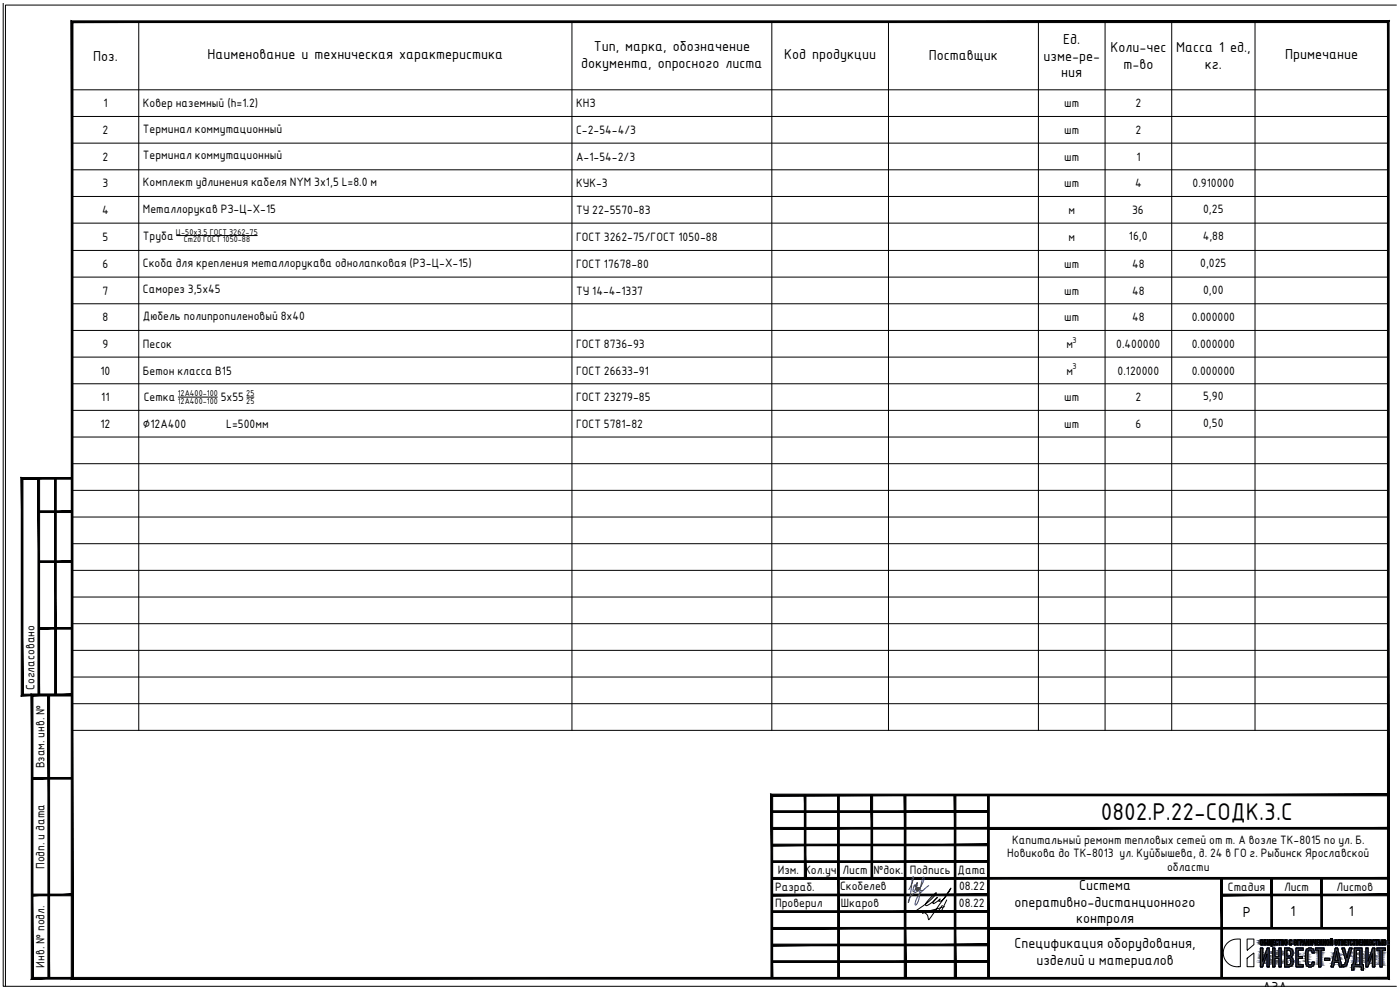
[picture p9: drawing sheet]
<svg xmlns="http://www.w3.org/2000/svg" width="420mm" height="297mm" viewBox="0 0 420 297" stroke-linecap="round" stroke-linejoin="round" font-family="sans-serif">
<defs><g id="words">
<text font-size="7" x="330.4" y="246">0802.Р.22-СОДК.3.С</text>
<g font-size="4.7">
<text x="62.2" y="17.8">Наименование и техническая характеристика</text>
<text x="178.2" y="15.3">Тип, марка, обозначение</text>
<text x="235.3" y="17.8">Код продукции</text>
<text x="319.1" y="13.2">Ед.</text>
<text x="333.2" y="15.7">Коли-чес</text>
<text x="353" y="15.7">Масса 1 ед.,</text>
<text x="385.7" y="17.8">Примечание</text>
<text x="28" y="18.2">Поз.</text>
<text x="174.4" y="20.3">документа, опросного листа</text>
<text x="278.8" y="18">Поставщик</text>
<text x="313.2" y="18.2">изме-ре-</text>
<text x="318.5" y="23.2">ния</text>
<text x="337.1" y="20.7">т-во</text>
<text x="361.6" y="20.7">кг.</text>
</g>
<g font-size="4.2">
<text x="323.8" y="267.1">Система</text>
<text x="304.5" y="272.1">оперативно-дистанционного</text>
<text x="372.9" y="275">Р</text>
<text x="387.3" y="274.9">1</text>
<text x="404.8" y="274.9">1</text>
<text x="322.9" y="277.1">контроля</text>
<text x="304.5" y="284.6">Спецификация оборудования,</text>
<text x="311" y="289.6">изделий и материалов</text>
<text x="378.9" y="297.8">А3А</text>
</g>
<g font-size="3.5">
<text x="31" y="32.2">1</text>
<text x="42.9" y="32">Ковер наземный (h=1.2)</text>
<text x="172.9" y="32.2">КНЗ</text>
<text x="319.4" y="32.2">шт</text>
<text x="340.8" y="32.2">2</text>
<text x="30.8" y="40.2">2</text>
<text x="42.9" y="39.8">Терминал коммутационный</text>
<text x="172.9" y="40.2">С-2-54-4/3</text>
<text x="319.4" y="40.2">шт</text>
<text x="340.8" y="40.2">2</text>
<text x="42.9" y="47.8">Терминал коммутационный</text>
<text x="30.8" y="48.2">2</text>
<text x="172.9" y="48.2">А-1-54-2/3</text>
<text x="319.4" y="48.2">шт</text>
<text x="341" y="48.2">1</text>
<text x="30.8" y="56.2">3</text>
<text x="42.9" y="55.8">Комплект удлинения кабеля NYM 3x1,5 L=8.0 м</text>
<text x="172.9" y="56.2">КУК-3</text>
<text x="319.4" y="56.2">шт</text>
<text x="340.7" y="56.2">4</text>
<text x="357.9" y="56.2">0.910000</text>
<text x="30.6" y="64.2">4</text>
<text x="42.9" y="63.8">Металлорукав РЗ-Ц-Х-15</text>
<text x="172.9" y="64.2">ТУ 22-5570-83</text>
<text x="320.7" y="64.2">м</text>
<text x="339.8" y="64.2">36</text>
<text x="361.1" y="63.9">0,25</text>
<text x="42.9" y="71.9">Труба</text>
<text x="30.7" y="72.3">5</text>
<text x="172.9" y="72.3">ГОСТ 3262-75/ГОСТ 1050-88</text>
<text x="320.6" y="72.3">м</text>
<text x="338.8" y="72.1">16,0</text>
<text x="361" y="72.1">4,88</text>
<text x="30.8" y="80.4">6</text>
<text x="42.9" y="80.1">Скоба для крепления металлорукава однолапковая (РЗ-Ц-Х-15)</text>
<text x="172.9" y="80.4">ГОСТ 17678-80</text>
<text x="319.4" y="80.4">шт</text>
<text x="339.8" y="80.4">48</text>
<text x="360.2" y="80.1">0,025</text>
<text x="30.7" y="88.4">7</text>
<text x="42.9" y="88">Саморез 3,5х45</text>
<text x="172.9" y="88.4">ТУ 14-4-1337</text>
<text x="319.4" y="88.4">шт</text>
<text x="339.8" y="88.4">48</text>
<text x="361.1" y="88.1">0,00</text>
<text x="30.8" y="96.4">8</text>
<text x="42.9" y="96">Дюбель полипропиленовый 8х40</text>
<text x="319.4" y="96.4">шт</text>
<text x="339.8" y="96.4">48</text>
<text x="357.6" y="96.4">0.000000</text>
<text x="30.8" y="104.4">9</text>
<text x="42.9" y="104.4">Песок</text>
<text x="172.9" y="104.4">ГОСТ 8736-93</text>
<text x="320.1" y="104.4">м</text>
<text x="335" y="104.4">0.400000</text>
<text x="357.6" y="104.4">0.000000</text>
<text x="30.1" y="112.4">10</text>
<text x="42.9" y="112.4">Бетон класса В15</text>
<text x="172.9" y="112.4">ГОСТ 26633-91</text>
<text x="320.1" y="112.4">м</text>
<text x="335.4" y="112.4">0.120000</text>
<text x="357.6" y="112.4">0.000000</text>
<text x="30.4" y="120.4">11</text>
<text x="43.1" y="120.4">Сетка</text>
<text x="66.2" y="120.4">5х55</text>
<text x="172.9" y="120.4">ГОСТ 23279-85</text>
<text x="319.4" y="120.4">шт</text>
<text x="340.8" y="120.4">2</text>
<text x="361.1" y="120.1">5,90</text>
<text x="30.1" y="128.4">12</text>
<text x="42.9" y="128.4">∅12А400</text>
<text x="67.9" y="128.4">L=500мм</text>
<text x="172.9" y="128.4">ГОСТ 5781-82</text>
<text x="319.4" y="128.4">шт</text>
<text x="340.8" y="128.4">6</text>
<text x="361.1" y="128.1">0,50</text>
<text x="10.4" y="207" transform="rotate(-90 10.4 207)">Согласовано</text>
<text x="13.4" y="230.6" transform="rotate(-90 13.4 230.6)">Взам. инв. №</text>
<text x="302.3" y="257.3">Новикова до ТК-8013 ул. Куйбышева, д. 24 в ГО г. Рыбинск Ярославской</text>
<text x="303.7" y="253.1">Капитальный ремонт тепловых сетей от т. А возле ТК-8015 по ул. Б.</text>
<text x="13.4" y="260.8" transform="rotate(-90 13.4 260.8)">Подп. и дата</text>
<text x="233.5" y="262.3">Изм. Кол.уч.</text>
<text x="252.9" y="262.3">Лист</text>
<text x="262.1" y="262.3">№док.</text>
<text x="273" y="262.3">Подпись</text>
<text x="287.4" y="262.3">Дата</text>
<text x="350.3" y="261.4">области</text>
<text x="232.6" y="267.3">Разраб.</text>
<text x="252.1" y="267">Скобелев</text>
<text x="287.8" y="267.2">08.22</text>
<text x="368.5" y="267.3">Стадия</text>
<text x="385.4" y="267.3">Лист</text>
<text x="401.1" y="267.3">Листов</text>
<text x="232.6" y="272.3">Проверил</text>
<text x="252.4" y="272.2">Шкаров</text>
<text x="287.8" y="272.3">08.22</text>
<text x="13.4" y="290.4" transform="rotate(-90 13.4 290.4)">Инв. № подл.</text>
</g>
<g font-size="2.4">
<text x="52.8" y="70.4">Ц-50х3,5 ГОСТ 3262-75</text>
<text x="55.1" y="72.7">Ст20 ГОСТ 1050-88</text>
<text x="321.9" y="102.8">3</text>
<text x="321.9" y="110.8">3</text>
<text x="53.3" y="118.9">12А400-100</text>
<text x="73.9" y="118.9">25</text>
<text x="53.3" y="121.2">12А400-100</text>
<text x="73.9" y="121.2">25</text>
</g>
</g></defs>
<g fill="none" stroke="#000" stroke-width=".3">
<path d="M21.6 6.5h395v212.6h-395zM41.6 6.5v212.6M171.6 6.5v212.6M231.6 6.5v212.6M266.6 6.5v212.6M311.6 6.5v212.6M331.6 6.5v212.6M351.6 6.5v212.6M376.6 6.5v212.6M21.6 26.9h395M21.6 34.9h395M21.6 42.9h395"/>
<path d="M21.6 50.9h395M21.6 58.9h395M21.6 67h395M21.6 75.1h395M53 70.7h24.2M21.6 83.1h395M21.6 91.1h395M21.6 99.1h395M21.6 107.1h395M21.6 115.1h395M53.5 119.1h11.7M74.1 119.1h2.1"/>
<path d="M21.6 123.1h395M21.6 131.1h395M21.6 139.1h395M21.6 147.1h395M21.6 155.1h395M21.6 163.1h395M21.6 171.1h395M21.6 179.1h395M21.6 187.1h395M21.6 195.1h395M21.6 203.1h395M21.6 211.1h395"/>
</g>
<!-- layer: 0 -->
<path d="M1 1v294.9h418.1M419.1 1.5h-417.5v294.4M282.8 271.7l-1.2 1.6M283.4 272l-6.5 1.9a1.69 1.69 0 0 1 1.8 2l6.7-9.4-1.3 2.2a3.2 3.2 0 0 1-2 1.7l-.4-.1 .5-.6-.9 .8-1.3 .6 .1-.5 1.2-1.3-.2 .2a7.8 7.8 0 0 1-3.2 2.2l-.1-.2a3.5 3.5 0 0 1 1.6-2.2l1.6-1.4a11.2 11.2 0 0 1-4.6 4.3l-1.3 .9M284.1 270l-1.5 3.2" fill="none" stroke="#000" stroke-width=".3"/>
<g fill="#000" stroke="#000" stroke-width=".3">
<path d="M21.4 6.3l.5 .5 395-.5zM21.9 6.8l395-.5-.5 .5zM416.9 6.3l-.5 .5 .5 287zM416.4 6.8l.5 287-.5-.5zM21.4 293.8h395.5l-.5-.5zM21.4 293.8l.5-.5h394.5zM21.4 6.3v287.5l.5-.5zM21.4 6.3l.5 .5v286.5z"/>
<path d="M11.6 153.3v.5l10-.5zM11.6 153.8l10-.5v.5z"/>
<path d="M11.4 143.5l.5 65v-65zM11.4 143.5l.5 65h-.5z"/>
<path d="M16.4 143.5l.5 65v-65zM16.4 143.5l.5 65h-.5z"/>
<path d="M11.6 168.3v.5l10-.5zM11.6 168.8l10-.5v.5z"/>
<path d="M11.6 188.3v.5l10-.5zM11.6 188.8l10-.5v.5z"/>
<path d="M14.4 208.5l.5 85v-85zM14.4 208.5l.5 85h-.5z"/>
<path d="M6.4 208.8h15.2v-.5zM6.4 208.8l.5-.5h14.7zM6.4 143.3v65.5l.5-.5zM6.4 143.3l.5 .5v64.5zM6.4 143.3l.5 .5 14.7-.5zM6.9 143.8l14.7-.5v.5z"/>
<path d="M9.6 233.3v.5l12-.5zM9.6 233.8l12-.5v.5z"/>
<path d="M241.4 238.5l.5 25v-25zM241.4 238.5l.5 25h-.5z"/>
<path d="M251.4 238.5l.5 55v-55zM251.4 238.5l.5 55h-.5z"/>
<path d="M261.4 238.5l.5 25v-25zM261.4 238.5l.5 25h-.5z"/>
<path d="M271.4 238.5l.5 55v-55zM271.4 238.5l.5 55h-.5z"/>
<path d="M286.4 238.5l.5 55v-55zM286.4 238.5l.5 55h-.5z"/>
<path d="M296.4 238.5l.5 55v-55zM296.4 238.5l.5 55h-.5z"/>
<path d="M231.6 243.3v.5l65-.5zM231.6 243.8l65-.5v.5z"/>
<path d="M231.6 248.3v.5l65-.5zM231.6 248.8l65-.5v.5zM296.6 248.3v.5l120-.5zM296.6 248.8l120-.5v.5z"/>
<path d="M231.6 253.3v.5l65-.5zM231.6 253.8l65-.5v.5z"/>
<path d="M231.6 258.3v.5l65-.5zM231.6 258.8l65-.5v.5z"/>
<path d="M9.6 268.3v.5l12-.5zM9.6 268.8l12-.5v.5z"/>
<path d="M231.6 263.3v.5l185-.5zM231.6 263.8l185-.5v.5z"/>
<path d="M231.6 273.3v.5l65-.5zM231.6 273.8l65-.5v.5z"/>
<path d="M231.6 278.3v.5l65-.5zM231.6 278.8l65-.5v.5z"/>
<path d="M231.6 268.3v.5l65-.5zM231.6 268.8l65-.5v.5z"/>
<path d="M296.6 278.3v.5l120-.5zM296.6 278.8l120-.5v.5z"/>
<path d="M366.6 268.3v.5l50-.5zM366.6 268.8l50-.5v.5z"/>
<path d="M366.4 263.5l.5 30v-30zM366.4 263.5l.5 30h-.5z"/>
<path d="M381.4 263.5l.5 15v-15zM381.4 263.5l.5 15h-.5z"/>
<path d="M396.4 263.5l.5 15v-15zM396.4 263.5l.5 15h-.5z"/>
<path d="M9.4 293.8h12.2v-.5zM9.9 293.3h11.7l-12.2 .5zM9.4 208.3v85.5l.5-.5zM9.4 208.3l.5 .5v84.5zM9.4 208.3l.5 .5 11.7-.5zM9.9 208.8l11.7-.5v.5z"/>
<path d="M231.4 238.3v55.2h.5zM231.4 238.3l.5 .5v54.7zM231.4 238.3l.5 .5 184.7-.5zM231.9 238.8l184.7-.5v.5z"/>
<path d="M231.6 283.3v.5l65-.5zM231.6 283.8l65-.5v.5z"/>
<path d="M231.6 288.3v.5l65-.5zM231.6 288.8l65-.5v.5z"/>
</g>
<g fill="#2e365c" stroke="#2e365c" stroke-width=".3">
<path d="M415.4 281.9h.2z"/>
<path d="M411.2 281.9h.1z"/>
<path d="M400.9 281.9h.2z"/>
<path d="M398.4 281.9h.2z"/>
<path d="M388.6 281.9h.2z"/>
<path d="M385.8 281.9h.2z"/>
<path d="M378.6 281.9h.2z"/>
<path d="M415.3 281.9h.3z"/>
<path d="M391.2 282.2h.2z"/>
<path d="M399.5 282.4h.2z"/>
<path d="M393.5 282.4h.2z"/>
<path d="M399.5 282.5h.2z"/>
<path d="M393.5 282.5h.1z"/>
<path d="M393.4 282.7h.2z"/>
<path d="M414.1 282.8h.3z"/>
<path d="M393.3 283h.2z"/>
<path d="M411.1 283.5l.2 .1z"/>
<path d="M411.1 283.5h.3z"/>
<path d="M412.2 283.6h.2z"/>
<path d="M405.4 283.6h.2z"/>
<path d="M387.3 283.6h.1z"/>
<path d="M383 283.6h.2z"/>
<path d="M415.4 283.6h.2z"/>
<path d="M393.2 285.1h1z"/>
<path d="M386.7 289.5h1.2z"/>
<path d="M403 290h.1z"/>
<path d="M415.4 281.9h.2zM415.4 281.9h.2z"/>
<path d="M411.2 281.9h.2zM411.2 281.9h.2z"/>
<path d="M400.9 281.9h.2zM400.9 281.9h.2z"/>
<path d="M398.4 281.9h.2zM398.4 281.9h.2z"/>
<path d="M388.6 281.9h.2zM388.6 281.9h.2z"/>
<path d="M385.8 281.9h.2zM385.8 281.9h.2z"/>
<path d="M378.6 281.9h.2zM378.6 281.9h.2z"/>
<path d="M412.2 281.9h.2zM412.2 281.9h.2z"/>
<path d="M405.5 281.9h.1zM405.4 281.9h.2z"/>
<path d="M387.3 281.9h.1zM387.2 281.9h.2z"/>
<path d="M383.1 281.9h.1zM383 281.9h.2z"/>
<path d="M412.2 281.9h.2zM412.1 281.9h.3z"/>
<path d="M405.4 281.9h.2zM405.4 281.9h.2z"/>
<path d="M387.2 281.9h.3zM387.2 281.9h.3z"/>
<path d="M383 281.9h.3zM383 281.9h.3z"/>
<path d="M399.1 281.9h.2zM399.1 281.9h.2z"/>
<path d="M393.1 281.9h.2zM393.1 281.9h.2z"/>
<path d="M408 281.9h.6zM408 281.9h.6z"/>
<path d="M403.5 281.9h.6zM403.5 281.9h.6z"/>
<path d="M395.2 281.9h.6zM395.2 281.9h.6z"/>
<path d="M381.9 281.9h.6zM381.9 281.9h.6z"/>
<path d="M391.3 281.9h.2zM391.3 281.9h.2z"/>
<path d="M394.2 281.9h.1zM394.2 281.9h.1zM394.2 281.9h.1zM394.2 281.9h.1z"/>
<path d="M412.8 281.9h.7zM412.8 281.9h.7z"/>
<path d="M406 281.9h.7zM406 281.9h.7z"/>
<path d="M404.2 281.9h.8zM404.2 281.9h.8z"/>
<path d="M401.5 281.9h.8zM401.5 281.9h.8z"/>
<path d="M389.4 281.9h.6zM389.4 281.9h.6z"/>
<path d="M383.6 281.9h.8zM383.6 281.9h.8z"/>
<path d="M380.3 281.9h.2zM380.3 281.9h.2z"/>
<path d="M381.4 281.9h.2zM381.4 281.9h.2z"/>
<path d="M399.7 281.9h.2zM399.7 281.9h.2z"/>
<path d="M393.7 281.9h.2zM393.7 281.9h.2z"/>
<path d="M379.3 281.9h.7zM379.3 281.9h.7z"/>
<path d="M409.9 281.9h.1zM409.9 281.9h.1z"/>
<path d="M408.8 281.9h.2zM408.8 281.9h.2z"/>
<path d="M397.1 281.9h.2zM397.1 281.9h.2z"/>
<path d="M396 281.9h.2zM396 281.9h.2z"/>
<path d="M392 281.9h.2zM392 281.9h.2z"/>
<path d="M391.3 281.9h.2zM391.3 281.9h.2z"/>
<path d="M381.4 281.9h.2zM381.4 281.9h.2z"/>
<path d="M399.7 281.9h.2zM399.7 281.9h.2z"/>
<path d="M393.7 281.9h.2zM393.7 281.9h.2z"/>
<path d="M380.3 281.9h.2zM380.3 281.9h.2z"/>
<path d="M410.4 281.9h.2zM410.4 281.9h.2z"/>
<path d="M409.4 281.9h.2zM409.4 281.9h.2z"/>
<path d="M397.6 281.9h.2zM397.6 281.9h.2z"/>
<path d="M396.6 281.9h.2zM396.6 281.9h.2z"/>
<path d="M392.6 281.9h.2zM392.6 281.9h.2z"/>
<path d="M408 281.9h.6zM408 281.9h.6z"/>
<path d="M403.5 281.9h.6zM403.5 281.9h.6z"/>
<path d="M395.2 281.9h.6zM395.2 281.9h.6z"/>
<path d="M381.9 281.9h.6zM381.9 281.9h.6z"/>
<path d="M394.7 281.9h.2zM394.7 281.9h.2z"/>
<path d="M389.4 281.9h.6zM389.4 281.9h.6z"/>
<path d="M406.9 281.9h.5zM406.9 281.9h.5z"/>
<path d="M402.5 281.9h.4zM402.5 281.9h.4z"/>
<path d="M384.6 281.9h.4zM384.6 281.9h.4z"/>
<path d="M380.9 281.9h.1zM380.9 281.9h.1z"/>
<path d="M399.1 281.9h.2zM399.1 281.9h.2z"/>
<path d="M393.1 281.9h.2zM393.1 281.9h.2z"/>
<path d="M414.7 281.9h.2zM414.7 281.9h.2z"/>
<path d="M406.9 281.9h.5zM406.9 281.9h.5z"/>
<path d="M402.5 281.9h.4zM402.5 281.9h.4z"/>
<path d="M384.6 281.9h.4zM384.5 281.9h.5z"/>
<path d="M413.7 281.9h.2zM413.7 281.9h.2z"/>
<path d="M390.2 281.9h.4zM390.2 281.9h.4z"/>
<path d="M380.9 281.9h.1zM380.9 281.9h.1z"/>
<path d="M390.2 281.9h.4zM390.2 281.9h.4z"/>
<path d="M412.8 281.9h.7zM412.8 281.9h.7z"/>
<path d="M406 281.9h.7zM406 281.9h.7z"/>
<path d="M404.2 281.9h.8zM404.2 281.9h.8z"/>
<path d="M401.5 281.9h.8zM401.5 281.9h.8z"/>
<path d="M383.6 281.9h.8zM383.6 281.9h.8z"/>
<path d="M410.4 281.9h.2zM410.4 281.9h.2z"/>
<path d="M409.4 281.9h.2zM409.4 281.9h.2z"/>
<path d="M397.6 281.9h.2zM397.6 281.9h.2z"/>
<path d="M396.6 281.9h.2zM396.6 281.9h.2z"/>
<path d="M394.7 281.9h.2zM394.7 281.9h.2z"/>
<path d="M392.6 281.9h.2zM392.6 281.9h.2z"/>
<path d="M394.2 281.9h.1zM394.2 281.9h.1zM394.2 281.9h.1zM394.2 281.9h.1z"/>
<path d="M391.3 281.9h.2zM391.3 281.9h.2z"/>
<path d="M399.1 281.9h.2zM399.1 281.9h.2z"/>
<path d="M393.1 281.9h.2zM393.1 281.9h.2z"/>
<path d="M389.4 281.9h.6zM389.4 281.9h.6z"/>
<path d="M413.7 281.9h.2zM413.7 281.9h.2z"/>
<path d="M380.3 281.9h.2zM380.3 281.9h.2z"/>
<path d="M414.7 281.9h.2zM414.7 281.9h.2z"/>
<path d="M409.9 281.9h.1zM409.9 281.9h.1z"/>
<path d="M408.8 281.9h.2zM408.8 281.9h.2z"/>
<path d="M397.1 281.9h.2zM397.1 281.9h.2z"/>
<path d="M396 281.9h.2zM396 281.9h.2z"/>
<path d="M392 281.9h.2zM392 281.9h.2z"/>
<path d="M381.4 281.9h.2zM381.4 281.9h.2zM381.4 281.9h.2zM381.4 281.9h.2z"/>
<path d="M412.1 281.9h.3zM412.1 281.9h.3z"/>
<path d="M405.4 281.9h.3zM405.3 281.9h.4z"/>
<path d="M387.2 281.9h.3zM387.2 281.9h.3z"/>
<path d="M383 281.9h.3zM383 281.9h.3z"/>
<path d="M409.9 281.9h.1zM409.9 281.9h.1z"/>
<path d="M408.8 281.9h.2zM408.8 281.9h.2z"/>
<path d="M397.1 281.9h.2zM397.1 281.9h.2z"/>
<path d="M396 281.9h.2zM396 281.9h.2z"/>
<path d="M392 281.9h.2zM392 281.9h.2z"/>
<path d="M412.8 281.9h.7zM412.8 281.9h.7z"/>
<path d="M406 281.9h.7zM406 281.9h.7z"/>
<path d="M404.2 281.9h.8zM404.2 281.9h.8z"/>
<path d="M401.5 281.9h.8zM401.5 281.9h.8z"/>
<path d="M383.6 281.9h.8zM383.6 281.9h.8z"/>
<path d="M379.3 281.9h.7zM379.3 281.9h.7z"/>
<path d="M391.3 281.9h.2zM391.3 281.9h.2z"/>
<path d="M399.7 281.9h.2zM399.7 281.9h.2z"/>
<path d="M393.7 281.9h.2zM393.7 281.9h.2z"/>
<path d="M408 281.9h.6zM408 281.9h.6z"/>
<path d="M403.5 281.9h.6zM403.5 281.9h.6z"/>
<path d="M395.2 281.9h.6zM395.2 281.9h.6z"/>
<path d="M381.9 281.9h.6zM381.9 281.9h.6z"/>
<path d="M380.3 281.9h.2zM380.3 281.9h.2z"/>
<path d="M406.9 281.9h.5zM406.9 281.9h.5z"/>
<path d="M402.5 281.9h.5zM402.5 281.9h.5z"/>
<path d="M384.5 281.9h.5zM384.5 281.9h.5z"/>
<path d="M410.4 281.9h.2zM410.4 281.9h.2z"/>
<path d="M409.4 281.9h.2zM409.4 281.9h.2z"/>
<path d="M397.6 281.9h.2zM397.6 281.9h.2z"/>
<path d="M396.6 281.9h.2zM396.6 281.9h.2z"/>
<path d="M392.6 281.9h.2zM392.6 281.9h.2z"/>
<path d="M408 281.9h.6zM408 281.9h.6z"/>
<path d="M403.5 281.9h.6zM403.5 281.9h.6z"/>
<path d="M395.2 281.9h.6zM395.2 281.9h.6z"/>
<path d="M381.9 281.9h.6zM381.9 281.9h.6z"/>
<path d="M379.3 281.9h.7zM379.3 281.9h.7z"/>
<path d="M399.7 281.9h.2zM399.7 281.9h.2z"/>
<path d="M393.7 281.9h.2zM393.7 281.9h.2z"/>
<path d="M415.4 281.9h.2zM415.3 281.9h.3zM415.3 281.9h.3z"/>
<path d="M380.9 281.9h.1zM380.9 281.9h.1z"/>
<path d="M394.7 281.9h.2zM394.7 281.9h.2z"/>
<path d="M414.7 281.9h.2zM414.7 281.9h.2z"/>
<path d="M413.7 281.9h.2zM413.7 281.9h.2z"/>
<path d="M390.2 281.9h.5zM390.2 281.9h.5z"/>
<path d="M411.2 281.9h.2zM411.1 281.9h.3z"/>
<path d="M400.9 281.9h.3zM400.8 281.9h.4z"/>
<path d="M398.4 281.9h.3zM398.3 281.9h.4z"/>
<path d="M388.6 281.9h.3zM388.6 281.9h.3z"/>
<path d="M385.8 281.9h.3zM385.7 281.9h.4z"/>
<path d="M378.6 281.9h.2zM378.5 281.9h.3z"/>
<path d="M380.9 281.9h.1zM380.9 281.9h.1z"/>
<path d="M394.2 281.9h.1zM394.2 281.9h.1zM394.2 281.9h.1zM394.2 281.9h.1z"/>
<path d="M399.1 281.9h.2zM399.1 281.9h.2z"/>
<path d="M393.1 281.9h.2zM393.1 281.9h.2z"/>
<path d="M390.2 281.9h.5zM390.2 281.9h.5z"/>
<path d="M380.3 281.9h.2zM380.3 281.9h.2z"/>
<path d="M381.4 281.9l.2 .1zM381.4 281.9l.2 .1z"/>
<path d="M391.3 281.9l.2 .1zM391.3 281.9l.2 .1z"/>
<path d="M399.1 281.9l.2 .1zM399.1 281.9l.2 .1z"/>
<path d="M393.1 281.9l.2 .1zM393.1 281.9l.2 .1z"/>
<path d="M411.1 281.9l.3 .1zM411.1 281.9l.3 .1z"/>
<path d="M400.8 281.9l.4 .1zM400.8 281.9l.4 .1z"/>
<path d="M398.3 281.9l.4 .1zM398.3 281.9l.4 .1z"/>
<path d="M388.6 281.9l.3 .1zM388.6 281.9l.3 .1z"/>
<path d="M385.7 281.9l.4 .1zM385.7 281.9l.4 .1z"/>
<path d="M378.5 281.9l.4 .1zM378.5 281.9l.4 .1z"/>
<path d="M412.8 281.9l.7 .1zM412.8 281.9l.7 .1z"/>
<path d="M406 281.9l.7 .1zM406 281.9l.7 .1z"/>
<path d="M404.2 281.9l.8 .1zM404.2 281.9l.8 .1z"/>
<path d="M401.5 281.9l.8 .1zM401.5 281.9l.8 .1z"/>
<path d="M383.6 281.9l.8 .1zM383.6 281.9l.8 .1z"/>
<path d="M406.9 281.9l.6 .1zM406.9 281.9l.6 .1z"/>
<path d="M402.5 281.9l.5 .1zM402.5 281.9l.5 .1z"/>
<path d="M384.5 281.9l.6 .1zM384.5 281.9l.6 .1z"/>
<path d="M389.4 281.9l.6 .1zM389.4 281.9l.6 .1z"/>
<path d="M381.4 282h.2zM381.4 282h.2z"/>
<path d="M413.7 281.9l.2 .1zM413.7 281.9l.2 .1z"/>
<path d="M406.9 282h.6zM406.9 282h.6z"/>
<path d="M402.5 282h.5zM402.5 282h.5z"/>
<path d="M384.5 282h.6zM384.5 282h.6z"/>
<path d="M409.9 281.9l.1 .1zM409.9 281.9l.1 .1z"/>
<path d="M408.8 281.9l.2 .1zM408.8 281.9l.2 .1z"/>
<path d="M397.1 281.9l.2 .1zM397.1 281.9l.2 .1z"/>
<path d="M396 281.9l.2 .1zM396 281.9l.2 .1z"/>
<path d="M392 281.9l.2 .1zM392 281.9l.2 .1z"/>
<path d="M414.7 281.9l.2 .1zM414.7 281.9l.2 .1z"/>
<path d="M408 281.9l.6 .1zM408 281.9l.6 .1z"/>
<path d="M403.5 281.9l.6 .1zM403.5 281.9l.6 .1z"/>
<path d="M395.2 281.9l.6 .1zM395.2 281.9l.6 .1z"/>
<path d="M381.9 281.9l.6 .1zM381.9 281.9l.6 .1z"/>
<path d="M412.1 281.9l.4 .1zM412.1 282h.4z"/>
<path d="M405.3 281.9l.4 .1zM405.3 281.9l.4 .1z"/>
<path d="M387.2 281.9l.3 .1zM387.1 282h.4z"/>
<path d="M383 281.9l.3 .1zM382.9 282h.4z"/>
<path d="M380.3 281.9l.2 .1zM380.3 281.9l.2 .1z"/>
<path d="M410.4 281.9l.2 .1zM410.4 281.9l.2 .1z"/>
<path d="M409.4 281.9l.2 .1zM409.4 281.9l.2 .1z"/>
<path d="M397.6 281.9l.2 .1zM397.6 281.9l.2 .1z"/>
<path d="M396.6 281.9l.2 .1zM396.6 281.9l.2 .1z"/>
<path d="M394.7 281.9l.2 .1zM394.7 281.9l.2 .1z"/>
<path d="M392.6 281.9l.2 .1zM392.6 281.9l.2 .1z"/>
<path d="M391.3 282h.2zM391.3 282h.2z"/>
<path d="M410.4 282h.2zM410.4 282h.2z"/>
<path d="M409.4 282h.2zM409.4 282h.2z"/>
<path d="M397.6 282h.2zM397.6 282h.2z"/>
<path d="M396.6 282h.2zM396.6 282h.2z"/>
<path d="M392.6 282h.2zM392.6 282h.2z"/>
<path d="M399.7 281.9l.2 .1zM399.7 281.9l.2 .1z"/>
<path d="M393.7 281.9l.2 .1zM393.7 281.9l.2 .1z"/>
<path d="M380.9 281.9l.1 .1zM380.9 281.9l.1 .1z"/>
<path d="M412.8 282h.7zM412.8 282h.7z"/>
<path d="M406 282h.7zM406 282h.7z"/>
<path d="M404.2 282h.8zM404.2 282h.8z"/>
<path d="M401.5 282h.8zM401.5 282h.8z"/>
<path d="M383.6 282h.8zM383.6 282h.8z"/>
<path d="M414.7 282h.2zM414.7 282h.2z"/>
<path d="M409.9 282h.1zM409.9 282h.1z"/>
<path d="M408.8 282h.2zM408.8 282h.2z"/>
<path d="M397.1 282h.2zM397.1 282h.2z"/>
<path d="M396 282h.2zM396 282h.2z"/>
<path d="M392 282h.2zM392 282h.2z"/>
<path d="M379.3 281.9l.7 .1zM379.3 281.9l.7 .1z"/>
<path d="M413.7 282h.2zM413.7 282h.2z"/>
<path d="M390.2 281.9l.6 .1zM390.2 281.9l.6 .1z"/>
<path d="M379.3 282h.7zM379.3 282h.7z"/>
<path d="M380.9 282h.1zM380.9 282h.1z"/>
<path d="M394.7 282h.2zM394.7 282h.2z"/>
<path d="M399.7 282h.2zM399.7 282h.2z"/>
<path d="M393.7 282h.2zM393.7 282h.2z"/>
<path d="M394.2 281.9l.1 .1zM394.2 281.9l.1 .1zM394.2 282h.1zM394.2 282h.1z"/>
<path d="M389.4 282h.6zM389.4 282h.6z"/>
<path d="M380.3 282h.2zM380.3 282h.2z"/>
<path d="M408 282h.6zM408 282h.6z"/>
<path d="M403.5 282h.6zM403.5 282h.6z"/>
<path d="M395.2 282h.6zM395.2 282h.6z"/>
<path d="M381.9 282h.6zM381.9 282h.6z"/>
<path d="M381.4 282h.2zM381.4 282h.2z"/>
<path d="M415.3 281.9l.4 .1zM415.3 281.9l.4 .1zM415.3 282h.4zM415.3 282h.4z"/>
<path d="M391.3 282h.2zM391.3 282h.2z"/>
<path d="M406.9 282h.6zM406.9 282h.6z"/>
<path d="M402.5 282h.5zM402.5 282h.5z"/>
<path d="M384.5 282h.6zM384.5 282h.6z"/>
<path d="M381.4 282h.2zM381.4 282h.2z"/>
<path d="M399.1 282h.2zM399.1 282h.2z"/>
<path d="M393.1 282h.2zM393.1 282h.2z"/>
<path d="M412.1 282h.4zM412 282h.5z"/>
<path d="M405.3 282h.5zM405.3 282h.5z"/>
<path d="M387.1 282h.5zM387.1 282h.5z"/>
<path d="M382.9 282h.5zM382.9 282h.5z"/>
<path d="M390.2 282h.6zM390.2 282h.6z"/>
<path d="M399.1 282h.2zM399.1 282h.2z"/>
<path d="M393.1 282h.2zM393.1 282h.2z"/>
<path d="M409.9 282h.1zM409.9 282h.1z"/>
<path d="M408.8 282h.2zM408.8 282h.2z"/>
<path d="M397.1 282h.2zM397.1 282h.2z"/>
<path d="M396 282h.2zM396 282h.2z"/>
<path d="M392 282h.2zM392 282h.2z"/>
<path d="M413.7 282h.2zM413.7 282h.2z"/>
<path d="M410.4 282h.2zM410.4 282h.2z"/>
<path d="M409.4 282h.2zM409.4 282h.2z"/>
<path d="M397.6 282h.2zM397.6 282h.2z"/>
<path d="M396.6 282h.2zM396.6 282h.2z"/>
<path d="M392.6 282h.2zM392.6 282h.2z"/>
<path d="M380.3 282h.2zM380.3 282h.2z"/>
<path d="M411.1 282h.4zM411 282h.5z"/>
<path d="M400.8 282h.4zM400.8 282h.4z"/>
<path d="M398.3 282h.4zM398.3 282h.4z"/>
<path d="M388.5 282h.5zM388.5 282h.5z"/>
<path d="M385.7 282h.4zM385.7 282h.4z"/>
<path d="M378.5 282h.4zM378.4 282h.5z"/>
<path d="M380.9 282h.1zM380.9 282h.1z"/>
<path d="M414.7 282h.2zM414.7 282h.2z"/>
<path d="M391.3 282h.2zM391.3 282h.2z"/>
<path d="M399.7 282h.2zM399.7 282h.2z"/>
<path d="M393.7 282h.2zM393.7 282h.2z"/>
<path d="M414.7 282h.2zM414.7 282h.2z"/>
<path d="M406.9 282h.7zM406.9 282h.7z"/>
<path d="M402.5 282h.6zM402.5 282h.6z"/>
<path d="M384.5 282h.7zM384.5 282h.7z"/>
<path d="M413.7 282h.2zM413.7 282h.2z"/>
<path d="M390.2 282h.6zM390.2 282h.6z"/>
<path d="M380.9 282h.1zM380.9 282h.1z"/>
<path d="M412.8 282h.7zM412.8 282h.7z"/>
<path d="M406 282h.7zM406 282h.7z"/>
<path d="M404.2 282h.8zM404.2 282h.8z"/>
<path d="M401.5 282h.8zM401.5 282h.8z"/>
<path d="M383.6 282h.8zM383.6 282h.8z"/>
<path d="M411 282h.5zM411 282h.5z"/>
<path d="M400.8 282h.4zM400.8 282h.4z"/>
<path d="M398.3 282h.4zM398.3 282h.4z"/>
<path d="M388.5 282h.5zM388.5 282h.5z"/>
<path d="M385.7 282h.5zM385.7 282h.5z"/>
<path d="M378.4 282h.5zM378.4 282h.5z"/>
<path d="M394.2 282h.1zM394.2 282h.1z"/>
<path d="M394.7 282h.2zM394.7 282h.2z"/>
<path d="M379.3 282h.7zM379.3 282h.7z"/>
<path d="M389.4 282h.6zM389.4 282h.6z"/>
<path d="M394.2 282h.1zM394.2 282h.1z"/>
<path d="M408 282h.6zM408 282h.6z"/>
<path d="M403.5 282h.6zM403.5 282h.6z"/>
<path d="M395.2 282h.6zM395.2 282h.6z"/>
<path d="M381.9 282h.6zM381.9 282h.6z"/>
<path d="M380.3 282h.2zM380.3 282h.2z"/>
<path d="M412 282h.5zM412 282h.5z"/>
<path d="M405.3 282h.5zM405.2 282h.6z"/>
<path d="M387.1 282h.5zM387.1 282h.5z"/>
<path d="M382.9 282h.5zM382.9 282h.5z"/>
<path d="M381.4 282h.2zM381.4 282h.2z"/>
<path d="M412 282h.5zM412 282h.5z"/>
<path d="M405.2 282h.6zM405.2 282h.6z"/>
<path d="M387.1 282h.5zM387.1 282h.5z"/>
<path d="M382.9 282h.5zM382.9 282h.5z"/>
<path d="M410.4 282h.2zM410.4 282h.2z"/>
<path d="M409.4 282h.2zM409.4 282h.2z"/>
<path d="M397.6 282h.2zM397.6 282h.2z"/>
<path d="M396.6 282h.2zM396.6 282h.2z"/>
<path d="M394.7 282h.2zM394.7 282h.2z"/>
<path d="M392.6 282h.2zM392.6 282h.2z"/>
<path d="M406.9 282h.7zM406.9 282h.7z"/>
<path d="M402.5 282h.6zM402.5 282h.6z"/>
<path d="M384.5 282h.7zM384.5 282h.7z"/>
<path d="M399.7 282h.2zM399.7 282h.2z"/>
<path d="M393.7 282h.2zM393.6 282h.3z"/>
<path d="M411 282h.5zM411 282h.5z"/>
<path d="M400.7 282h.6zM400.7 282h.6z"/>
<path d="M398.2 282h.6zM398.2 282h.6z"/>
<path d="M388.5 282h.5zM388.5 282h.5z"/>
<path d="M385.6 282h.6zM385.6 282h.6z"/>
<path d="M378.4 282h.5zM378.4 282h.5z"/>
<path d="M409.9 282h.1zM409.9 282h.1z"/>
<path d="M408.8 282h.2zM408.8 282h.2z"/>
<path d="M397.1 282h.2zM397.1 282h.2z"/>
<path d="M396 282h.2zM396 282h.2z"/>
<path d="M392 282h.2zM392 282h.2z"/>
<path d="M391.3 282h.2zM391.3 282h.2z"/>
<path d="M399.1 282h.2zM399.1 282h.2z"/>
<path d="M393.1 282h.2zM393.1 282h.2z"/>
<path d="M409.9 282h.1zM409.9 282h.1z"/>
<path d="M408.8 282h.2zM408.8 282h.2z"/>
<path d="M397.1 282h.2zM397.1 282h.2z"/>
<path d="M396 282h.2zM396 282h.2z"/>
<path d="M392 282h.2zM392 282h.2z"/>
<path d="M412.8 282h.7zM412.8 282h.7z"/>
<path d="M406 282h.7zM406 282h.7z"/>
<path d="M404.2 282h.8zM404.2 282h.8z"/>
<path d="M401.5 282h.8zM401.5 282h.8z"/>
<path d="M383.6 282h.8zM383.6 282h.8z"/>
<path d="M412 282h.5zM412 282h.5z"/>
<path d="M405.2 282h.6zM405.2 282h.6z"/>
<path d="M387.1 282h.5zM387.1 282h.5z"/>
<path d="M382.9 282h.5zM382.9 282h.5z"/>
<path d="M410.4 282h.2zM410.4 282h.2z"/>
<path d="M409.4 282h.2zM409.4 282h.2z"/>
<path d="M397.6 282h.2zM397.6 282h.2z"/>
<path d="M396.6 282h.2zM396.6 282h.2z"/>
<path d="M392.6 282h.2zM392.6 282h.2z"/>
<path d="M380.9 282h.1zM380.9 282h.1z"/>
<path d="M415.3 282h.4zM415.2 282h.5z"/>
<path d="M380.3 282h.2zM380.3 282h.2z"/>
<path d="M390.2 282h.6zM390.2 282h.6z"/>
<path d="M389.4 282h.6zM389.4 282h.6z"/>
<path d="M411 282h.6zM411 282h.6z"/>
<path d="M400.7 282h.6zM400.7 282h.6z"/>
<path d="M398.2 282h.6zM398.2 282h.6z"/>
<path d="M388.5 282h.5zM388.4 282h.6z"/>
<path d="M385.6 282h.6zM385.6 282h.6z"/>
<path d="M378.4 282h.6zM378.4 282h.6z"/>
<path d="M408 282h.6zM408 282h.6z"/>
<path d="M403.5 282h.6zM403.5 282h.6z"/>
<path d="M395.2 282h.6zM395.2 282h.6z"/>
<path d="M381.9 282h.6zM381.9 282h.6z"/>
<path d="M413.7 282h.2zM413.7 282h.2z"/>
<path d="M399.1 282h.2zM399.1 282h.2z"/>
<path d="M393.1 282h.2zM393.1 282h.2z"/>
<path d="M391.3 282h.2zM391.3 282h.2z"/>
<path d="M399.7 282h.2zM399.7 282h.2z"/>
<path d="M393.6 282h.3zM393.6 282h.3z"/>
<path d="M380.9 282h.1zM380.9 282h.1z"/>
<path d="M411 282h.6zM411 282h.6z"/>
<path d="M400.7 282h.6zM400.7 282h.6z"/>
<path d="M398.2 282h.6zM398.2 282h.6z"/>
<path d="M388.4 282h.6zM388.4 282h.6z"/>
<path d="M385.6 282h.6zM385.6 282h.6z"/>
<path d="M378.4 282h.6zM378.4 282h.6z"/>
<path d="M414.7 282h.2zM414.7 282h.2z"/>
<path d="M412 282h.6zM412 282h.6z"/>
<path d="M405.2 282h.6zM405.2 282h.6z"/>
<path d="M387.1 282h.5zM387.1 282h.5z"/>
<path d="M382.8 282h.6zM382.8 282h.6z"/>
<path d="M380.3 282h.2zM380.3 282h.2z"/>
<path d="M394.7 282h.2zM394.7 282h.2z"/>
<path d="M379.3 282h.7zM379.3 282h.7z"/>
<path d="M412 282h.6zM412 282h.6z"/>
<path d="M405.2 282h.6zM405.2 282h.6z"/>
<path d="M387 282h.6zM387 282h.6z"/>
<path d="M382.8 282h.6zM382.8 282h.6z"/>
<path d="M406.9 282h.7zM406.9 282h.7z"/>
<path d="M402.5 282h.6zM402.5 282h.6z"/>
<path d="M384.5 282h.7zM384.5 282h.7z"/>
<path d="M406.9 282h.7zM406.9 282h.7z"/>
<path d="M402.5 282h.6zM402.5 282h.6z"/>
<path d="M384.5 282h.7zM384.5 282h.7z"/>
<path d="M379.3 282h.7zM379.3 282h.7z"/>
<path d="M381.4 282h.2zM381.4 282h.2z"/>
<path d="M412.8 282l.7 .1zM412.8 282l.7 .1z"/>
<path d="M406 282l.7 .1zM406 282l.7 .1z"/>
<path d="M404.2 282l.8 .1zM404.2 282l.8 .1z"/>
<path d="M401.5 282l.8 .1zM401.5 282l.8 .1z"/>
<path d="M383.6 282l.8 .1zM383.6 282l.8 .1z"/>
<path d="M408 282l.6 .1zM408 282l.6 .1z"/>
<path d="M403.5 282l.6 .1zM403.5 282l.6 .1z"/>
<path d="M395.2 282l.6 .1zM395.2 282l.6 .1z"/>
<path d="M381.9 282l.6 .1zM381.9 282l.6 .1z"/>
<path d="M411 282l.6 .1zM411 282l.6 .1z"/>
<path d="M400.7 282l.6 .1zM400.7 282l.6 .1z"/>
<path d="M398.2 282l.6 .1zM398.2 282l.6 .1z"/>
<path d="M388.4 282l.6 .1zM388.4 282l.6 .1z"/>
<path d="M385.6 282l.6 .1zM385.6 282l.6 .1z"/>
<path d="M378.4 282l.6 .1zM378.4 282l.6 .1z"/>
<path d="M391.3 282l.2 .1zM391.3 282l.2 .1z"/>
<path d="M399.1 282l.2 .1zM399.1 282l.2 .1z"/>
<path d="M393.1 282l.2 .1zM393.1 282l.2 .1z"/>
<path d="M412.8 282.1h.7zM412.8 282.1h.7z"/>
<path d="M406 282.1h.7zM406 282.1h.7z"/>
<path d="M404.2 282.1h.8zM404.2 282.1h.8z"/>
<path d="M401.5 282.1h.8zM401.5 282.1h.8z"/>
<path d="M383.6 282.1h.8zM383.6 282.1h.8z"/>
<path d="M415.2 282l.6 .1zM415.2 282l.6 .1z"/>
<path d="M399.7 282l.2 .1zM399.7 282l.2 .1z"/>
<path d="M393.6 282l.3 .1zM393.6 282l.3 .1z"/>
<path d="M380.3 282l.2 .1zM380.3 282l.2 .1z"/>
<path d="M415.2 282.1h.6zM415.1 282.1h.7z"/>
<path d="M414.7 282l.2 .1zM414.7 282l.2 .1z"/>
<path d="M413.7 282l.2 .1zM413.7 282l.2 .1z"/>
<path d="M390.2 282l.7 .1zM390.2 282l.7 .1z"/>
<path d="M389.4 282l.6 .1zM389.4 282l.6 .1z"/>
<path d="M410.4 282l.2 .1zM410.4 282l.2 .1z"/>
<path d="M409.4 282l.2 .1zM409.4 282l.2 .1z"/>
<path d="M397.6 282l.2 .1zM397.6 282l.2 .1z"/>
<path d="M396.6 282l.2 .1zM396.6 282l.2 .1z"/>
<path d="M394.7 282l.2 .1zM394.7 282l.2 .1z"/>
<path d="M392.6 282l.2 .1zM392.6 282l.2 .1z"/>
<path d="M389.4 282.1h.6zM389.4 282.1h.6z"/>
<path d="M379.3 282l.7 .1zM379.3 282l.7 .1z"/>
<path d="M394.2 282l.1 .1zM394.2 282l.1 .1z"/>
<path d="M391.3 282.1h.2zM391.3 282.1h.2z"/>
<path d="M399.7 282.1h.2zM399.7 282.1h.2z"/>
<path d="M393.6 282.1h.3zM393.6 282.1h.3z"/>
<path d="M412 282l.6 .1zM412 282l.6 .1z"/>
<path d="M405.2 282l.6 .1zM405.2 282l.6 .1z"/>
<path d="M387 282l.7 .1zM387 282l.7 .1z"/>
<path d="M382.8 282l.6 .1zM382.8 282l.6 .1z"/>
<path d="M415.1 282.1h.7zM415.1 282.1h.7z"/>
<path d="M411 282.1h.6zM411 282.1h.6z"/>
<path d="M400.7 282.1h.6zM400.7 282.1h.6z"/>
<path d="M398.2 282.1h.6zM398.2 282.1h.6z"/>
<path d="M388.4 282.1h.7zM388.4 282.1h.7z"/>
<path d="M385.6 282.1h.6zM385.6 282.1h.6z"/>
<path d="M378.4 282.1h.6zM378.4 282.1h.6z"/>
<path d="M415.4 282.1h.4zM415.4 282.1h.4z"/>
<path d="M415.1 282.1h.3zM415.1 282.1h.3z"/>
<path d="M411.3 282.1h.3zM411.3 282.1h.3z"/>
<path d="M401 282.1h.3zM401 282.1h.3z"/>
<path d="M398.5 282.1h.3zM398.5 282.1h.3z"/>
<path d="M388.7 282.1h.4zM388.7 282.1h.4z"/>
<path d="M388.4 282.1h.3zM388.4 282.1h.3z"/>
<path d="M385.9 282.1h.3zM385.9 282.1h.3z"/>
<path d="M378.7 282.1h.3zM378.7 282.1h.3z"/>
<path d="M378.4 282.1h.3zM378.4 282.1h.3z"/>
<path d="M412 282.1h.6zM412 282.1h.6z"/>
<path d="M405.2 282.1h.6zM405.2 282.1h.6z"/>
<path d="M387 282.1h.7zM387 282.1h.7z"/>
<path d="M382.8 282.1h.6zM382.8 282.1h.6z"/>
<path d="M412.3 282.1h.3zM412.3 282.1h.3z"/>
<path d="M412 282.1h.3zM412 282.1h.3z"/>
<path d="M405.5 282.1h.3zM405.5 282.1h.3z"/>
<path d="M405.2 282.1h.3zM405.2 282.1h.3z"/>
<path d="M394.2 282.1h.1zM394.2 282.1h.1z"/>
<path d="M383.1 282.1h.3zM383.1 282.1h.3z"/>
<path d="M382.8 282.1h.3zM382.8 282.1h.3z"/>
<path d="M412.8 282.1h.7zM412.8 282.1h.7z"/>
<path d="M406 282.1h.7zM406 282.1h.7z"/>
<path d="M404.2 282.1h.8zM404.2 282.1h.8z"/>
<path d="M401.5 282.1h.8zM401.5 282.1h.8z"/>
<path d="M383.6 282.1h.8zM383.6 282.1h.8z"/>
<path d="M412 282.1h.2zM412 282.1h.3z"/>
<path d="M405.2 282.1h.3zM405.2 282.1h.3z"/>
<path d="M387 282.1h.3zM387 282.1h.4z"/>
<path d="M382.8 282.1h.3zM382.8 282.1h.3z"/>
<path d="M415.4 282.1h.4zM415.4 282.1h.4z"/>
<path d="M411.3 282.1h.3zM411.3 282.1h.3z"/>
<path d="M401 282.1h.3zM401 282.1h.3z"/>
<path d="M398.5 282.1h.3zM398.5 282.1h.3z"/>
<path d="M388.7 282.1h.4zM388.7 282.1h.4z"/>
<path d="M385.9 282.1h.3zM385.9 282.1h.3z"/>
<path d="M378.7 282.1h.3zM378.7 282.1h.3z"/>
<path d="M409.9 282l.1 .1zM409.9 282l.1 .1z"/>
<path d="M408.8 282l.2 .1zM408.8 282l.2 .1z"/>
<path d="M397.1 282l.2 .1zM397.1 282l.2 .1z"/>
<path d="M396 282l.2 .1zM396 282l.2 .1z"/>
<path d="M392 282l.2 .1zM392 282l.2 .1z"/>
<path d="M390.2 282.1h.7zM390.2 282.1h.7z"/>
<path d="M412.8 282.1h.7zM412.8 282.1h.7z"/>
<path d="M406 282.1h.7zM406 282.1h.7z"/>
<path d="M404.2 282.1h.8zM404.2 282.1h.8z"/>
<path d="M401.5 282.1h.8zM401.5 282.1h.8z"/>
<path d="M383.6 282.1h.8zM383.6 282.1h.8z"/>
<path d="M381.4 282l.2 .1zM381.4 282l.2 .1z"/>
<path d="M399.1 282.1h.2zM399.1 282.1h.2z"/>
<path d="M393.1 282.1h.2zM393.1 282.1h.2z"/>
<path d="M415.1 282.1h.3zM415.1 282.1h.3z"/>
<path d="M410.9 282.1h.3zM410.9 282.1h.4z"/>
<path d="M400.7 282.1h.2zM400.7 282.1h.3z"/>
<path d="M398.2 282.1h.2zM398.2 282.1h.3z"/>
<path d="M388.4 282.1h.3zM388.4 282.1h.3z"/>
<path d="M385.6 282.1h.2zM385.6 282.1h.3z"/>
<path d="M378.4 282.1h.3zM378.3 282.1h.3z"/>
<path d="M408 282.1h.6zM408 282.1h.6z"/>
<path d="M403.5 282.1h.6zM403.5 282.1h.6z"/>
<path d="M395.2 282.1h.6zM395.2 282.1h.6z"/>
<path d="M381.9 282.1h.6zM381.9 282.1h.6z"/>
<path d="M412.3 282.1h.3zM412.3 282.1h.3z"/>
<path d="M405.5 282.1h.3zM405.5 282.1h.3z"/>
<path d="M387.4 282.1h.3zM387.4 282.1h.3z"/>
<path d="M383.1 282.1h.4zM383.1 282.1h.4z"/>
<path d="M389.4 282.1h.6zM389.4 282.1h.6z"/>
<path d="M406.9 282l.7 .1zM406.9 282l.7 .1z"/>
<path d="M402.5 282l.7 .1zM402.5 282l.7 .1z"/>
<path d="M384.5 282l.8 .1zM384.5 282l.8 .1z"/>
<path d="M415.5 282.1h.3zM415.5 282.1h.3z"/>
<path d="M411.3 282.1h.3zM411.3 282.1h.3z"/>
<path d="M401 282.1h.3zM401 282.1h.3z"/>
<path d="M398.5 282.1h.3zM398.5 282.1h.3z"/>
<path d="M388.8 282.1h.3zM388.8 282.1h.3z"/>
<path d="M385.9 282.1h.3zM385.9 282.1h.3z"/>
<path d="M378.7 282.1h.3zM378.7 282.1h.3z"/>
<path d="M412 282.1h.2zM412 282.1h.2z"/>
<path d="M405.2 282.1h.3zM405.2 282.1h.2z"/>
<path d="M387 282.1h.3zM387 282.1h.3z"/>
<path d="M382.8 282.1h.3zM382.8 282.1h.3z"/>
<path d="M379.3 282.1h.7zM379.3 282.1h.7z"/>
<path d="M412.8 282.1h.7zM412.8 282.1h.7z"/>
<path d="M406 282.1h.7zM406 282.1h.7z"/>
<path d="M404.2 282.1h.8zM404.2 282.1h.8z"/>
<path d="M401.5 282.1h.8zM401.5 282.1h.8z"/>
<path d="M383.6 282.1h.8zM383.6 282.1h.8z"/>
<path d="M408 282.1h.6zM408 282.1h.6z"/>
<path d="M403.5 282.1h.6zM403.5 282.1h.6z"/>
<path d="M395.2 282.1h.6zM395.2 282.1h.6z"/>
<path d="M381.9 282.1h.6zM381.9 282.1h.6z"/>
<path d="M412.8 282.1h.7zM412.8 282.1h.7z"/>
<path d="M408 282.1h.6zM408 282.1h.6z"/>
<path d="M406.9 282.1h.7zM406.9 282.1h.7z"/>
<path d="M406 282.1h.7zM406 282.1h.7z"/>
<path d="M404.2 282.1h.8zM404.2 282.1h.8z"/>
<path d="M403.5 282.1h.6zM403.5 282.1h.6z"/>
<path d="M402.5 282.1h.7zM402.5 282.1h.7z"/>
<path d="M401.5 282.1h.8zM401.5 282.1h.8z"/>
<path d="M395.2 282.1h.6zM395.2 282.1h.6z"/>
<path d="M390.2 282.1h.7zM390.2 282.1h.7z"/>
<path d="M389.4 282.1h.6zM389.4 282.1h.6z"/>
<path d="M384.5 282.1h.8zM384.5 282.1h.8z"/>
<path d="M383.6 282.1h.8zM383.6 282.1h.8z"/>
<path d="M381.9 282.1h.6zM381.9 282.1h.6z"/>
<path d="M379.3 282.1h.7zM379.3 282.1h.7z"/>
<path d="M407.3 282.1h.3zM407.3 282.1h.3z"/>
<path d="M402.8 282.1h.4zM402.8 282.1h.4z"/>
<path d="M384.9 282.1h.4zM384.9 282.1h.4z"/>
<path d="M390.6 282.1h.3zM390.6 282.1h.3z"/>
<path d="M413 282.1h.2zM413 282.1h.2z"/>
<path d="M406.3 282.1h.2zM406.3 282.1h.2z"/>
<path d="M404.5 282.1h.2zM404.5 282.1h.2z"/>
<path d="M401.8 282.1h.2zM401.8 282.1h.2z"/>
<path d="M383.9 282.1h.2zM383.9 282.1h.2z"/>
<path d="M407.3 282.1h.3zM407.3 282.1h.3z"/>
<path d="M402.8 282.1h.4zM402.8 282.1h.4z"/>
<path d="M384.9 282.1h.4zM384.9 282.1h.4z"/>
<path d="M390.6 282.1h.3zM390.6 282.1h.3z"/>
<path d="M379.3 282.1h.2zM379.3 282.1h.2z"/>
<path d="M389.4 282.1h.2zM389.4 282.1h.2z"/>
<path d="M408 282.1h.1zM408 282.1h.1z"/>
<path d="M403.5 282.1h.2zM403.5 282.1h.2z"/>
<path d="M395.2 282.1h.2zM395.2 282.1h.2z"/>
<path d="M381.9 282.1h.2zM381.9 282.1h.2z"/>
<path d="M408 282.1h.1zM408 282.1h.1z"/>
<path d="M403.5 282.1h.2zM403.5 282.1h.2z"/>
<path d="M395.2 282.1h.2zM395.2 282.1h.2z"/>
<path d="M381.9 282.1h.2zM381.9 282.1h.2z"/>
<path d="M409.9 282.1h.1zM409.9 282.1h.1z"/>
<path d="M408.8 282.1h.2zM408.8 282.1h.2z"/>
<path d="M397.1 282.1h.2zM397.1 282.1h.2z"/>
<path d="M396 282.1h.2zM396 282.1h.2z"/>
<path d="M392 282.1h.2zM392 282.1h.2z"/>
<path d="M390.2 282.1h.2zM390.2 282.1h.2z"/>
<path d="M413 282.1h.2zM413 282.1h.2z"/>
<path d="M406.3 282.1h.2zM406.3 282.1h.2z"/>
<path d="M404.5 282.1h.2zM404.5 282.1h.2z"/>
<path d="M401.8 282.1h.2zM401.8 282.1h.2z"/>
<path d="M383.9 282.1h.2zM383.9 282.1h.2z"/>
<path d="M412 282.1h.2zM411.9 282.1h.3z"/>
<path d="M405.2 282.1h.2zM405.2 282.1h.2z"/>
<path d="M387 282.1h.3zM387 282.1h.3z"/>
<path d="M382.8 282.1h.2zM382.8 282.1h.3z"/>
<path d="M413 282.1h.2zM413 282.1h.2z"/>
<path d="M406.3 282.1h.2zM406.3 282.1h.2z"/>
<path d="M404.5 282.1h.2zM404.5 282.1h.2z"/>
<path d="M401.8 282.1h.2zM401.8 282.1h.2z"/>
<path d="M383.9 282.1h.2zM383.9 282.1h.2z"/>
<path d="M379.3 282.1h.2zM379.3 282.1h.2z"/>
<path d="M415.1 282.1h.3zM415.1 282.1h.3z"/>
<path d="M410.9 282.1h.3zM410.9 282.1h.3z"/>
<path d="M400.7 282.1h.2zM400.7 282.1h.2z"/>
<path d="M398.2 282.1h.2zM398.2 282.1h.2z"/>
<path d="M388.4 282.1h.3zM388.4 282.1h.2z"/>
<path d="M385.6 282.1h.2zM385.6 282.1h.2z"/>
<path d="M378.3 282.1h.3zM378.3 282.1h.3z"/>
<path d="M410.4 282.1h.2zM410.4 282.1h.2z"/>
<path d="M409.4 282.1h.2zM409.4 282.1h.2z"/>
<path d="M397.6 282.1h.2zM397.6 282.1h.2z"/>
<path d="M396.6 282.1h.2zM396.6 282.1h.2z"/>
<path d="M392.6 282.1h.2zM392.6 282.1h.2z"/>
<path d="M406.9 282.1h.2zM406.9 282.1h.2z"/>
<path d="M402.5 282.1h.2zM402.5 282.1h.2z"/>
<path d="M384.5 282.1h.3zM384.5 282.1h.3z"/>
<path d="M407.3 282.1h.3zM407.3 282.1h.3z"/>
<path d="M402.8 282.1h.4zM402.8 282.1h.4z"/>
<path d="M384.9 282.1h.4zM384.9 282.1h.4z"/>
<path d="M408 282.1h.1zM408 282.1h.1z"/>
<path d="M403.5 282.1h.2zM403.5 282.1h.2z"/>
<path d="M395.2 282.1h.2zM395.2 282.1h.2z"/>
<path d="M381.9 282.1h.2zM381.9 282.1h.2z"/>
<path d="M412.3 282.1h.3zM412.3 282.1h.3z"/>
<path d="M405.6 282.1h.2zM405.6 282.1h.2z"/>
<path d="M387.4 282.1h.3zM387.4 282.1h.3z"/>
<path d="M383.2 282.1h.3zM383.2 282.1h.3z"/>
<path d="M380.9 282l.1 .1zM380.9 282l.1 .1z"/>
<path d="M390.2 282.1h.2zM390.2 282.1h.2z"/>
<path d="M410.9 282.1h.3zM410.9 282.1h.2z"/>
<path d="M400.6 282.1h.3zM400.6 282.1h.3z"/>
<path d="M398.2 282.1h.2zM398.2 282.1h.2z"/>
<path d="M388.4 282.1h.2zM388.4 282.1h.2z"/>
<path d="M385.6 282.1h.2zM385.6 282.1h.2z"/>
<path d="M378.3 282.1h.3zM378.3 282.1h.3z"/>
<path d="M415.1 282.1h.3zM415.1 282.1h.3z"/>
<path d="M390.6 282.1h.3zM390.6 282.1h.3z"/>
<path d="M391.3 282.1h.2zM391.3 282.1h.2z"/>
<path d="M379.3 282.1h.2zM379.3 282.1h.2z"/>
<path d="M415.6 282.1h.2zM415.6 282.1h.2z"/>
<path d="M411.3 282.1h.3zM411.3 282.1h.3z"/>
<path d="M401.1 282.1h.2zM401.1 282.1h.2z"/>
<path d="M398.6 282.1h.2zM398.6 282.1h.2z"/>
<path d="M388.8 282.1h.3zM388.8 282.1h.3z"/>
<path d="M386 282.1h.2zM386 282.1h.2z"/>
<path d="M378.7 282.1h.3zM378.7 282.1h.3z"/>
<path d="M411.9 282.1h.3zM411.9 282.1h.3z"/>
<path d="M405.2 282.1h.2zM405.2 282.1h.2z"/>
<path d="M387 282.1h.3zM387 282.1h.2z"/>
<path d="M382.8 282.1h.2zM382.8 282.1h.2z"/>
<path d="M380.3 282.1h.2zM380.3 282.1h.2z"/>
<path d="M406.9 282.1h.2zM406.9 282.1h.2z"/>
<path d="M402.5 282.1h.2zM402.5 282.1h.2z"/>
<path d="M384.5 282.1h.3zM384.5 282.1h.3z"/>
<path d="M413 282.1h.2zM413 282.1h.2z"/>
<path d="M406.3 282.1h.2zM406.3 282.1h.2z"/>
<path d="M404.5 282.1h.2zM404.5 282.1h.2z"/>
<path d="M401.8 282.1h.2zM401.8 282.1h.2z"/>
<path d="M383.9 282.1h.2zM383.9 282.1h.2z"/>
<path d="M380.9 282.1h.1zM380.9 282.1h.1z"/>
<path d="M413 282.1h.2zM413 282.1h.2z"/>
<path d="M406.3 282.1h.2zM406.3 282.1h.2z"/>
<path d="M404.5 282.1h.2zM404.5 282.1h.2z"/>
<path d="M401.8 282.1h.2zM401.8 282.1h.2z"/>
<path d="M383.9 282.1h.2zM383.9 282.1h.2z"/>
<path d="M389.4 282.1h.2zM389.4 282.1h.2z"/>
<path d="M415.6 282.1h.2zM415.6 282.1h.2z"/>
<path d="M411.9 282.1h.2zM411.9 282.1h.3z"/>
<path d="M405.2 282.1h.2zM405.2 282.1h.2z"/>
<path d="M387 282.1h.2zM387 282.1h.2z"/>
<path d="M382.8 282.1h.2zM382.8 282.1h.2z"/>
<path d="M415.1 282.1h.3zM415.1 282.1h.2z"/>
<path d="M410.9 282.1h.2zM410.9 282.1h.2z"/>
<path d="M400.6 282.1h.3zM400.6 282.1h.3z"/>
<path d="M398.2 282.1h.2zM398.2 282.1h.2z"/>
<path d="M388.4 282.1h.2zM388.4 282.1h.2z"/>
<path d="M385.6 282.1h.2zM385.6 282.1h.2z"/>
<path d="M378.3 282.1h.3zM378.3 282.1h.3z"/>
<path d="M399.7 282.1h.2zM399.7 282.1h.2z"/>
<path d="M393.6 282.1h.3zM393.6 282.1h.3z"/>
<path d="M391.3 282.1h.2zM391.3 282.1h.2z"/>
<path d="M380.3 282.1h.2zM380.3 282.1h.2z"/>
<path d="M413.7 282.1h.2zM413.7 282.1h.2z"/>
<path d="M412.4 282.1l.2 .1zM412.4 282.1l.2 .1z"/>
<path d="M405.6 282.1l.3 .1zM405.6 282.1l.3 .1z"/>
<path d="M387.4 282.1l.3 .1zM387.4 282.1l.3 .1z"/>
<path d="M383.2 282.1l.3 .1zM383.2 282.1l.3 .1z"/>
<path d="M411.9 282.1l.2 .1zM411.9 282.1l.2 .1z"/>
<path d="M405.2 282.1h.2zM405.2 282.1l.2 .1z"/>
<path d="M387 282.1l.2 .1zM387 282.1l.2 .1z"/>
<path d="M382.8 282.1l.2 .1zM382.8 282.1l.2 .1z"/>
<path d="M407.4 282.1l.3 .1zM407.4 282.1l.3 .1z"/>
<path d="M402.9 282.1l.3 .1zM402.9 282.1l.3 .1z"/>
<path d="M385 282.1l.3 .1zM385 282.1l.3 .1z"/>
<path d="M411.4 282.1l.2 .1zM411.4 282.1l.2 .1z"/>
<path d="M401.1 282.1l.2 .1zM401.1 282.1l.2 .1z"/>
<path d="M398.6 282.1l.3 .1zM398.6 282.1l.3 .1z"/>
<path d="M388.8 282.1l.3 .1zM388.8 282.1l.3 .1z"/>
<path d="M386 282.1l.3 .1zM386 282.1l.3 .1z"/>
<path d="M378.8 282.1l.2 .1zM378.8 282.1l.2 .1z"/>
<path d="M415.1 282.1l.2 .1zM415.1 282.1l.2 .1z"/>
<path d="M410.9 282.1l.2 .1zM410.9 282.1l.2 .1z"/>
<path d="M400.6 282.1l.3 .1zM400.6 282.1l.3 .1z"/>
<path d="M398.2 282.1l.2 .1zM398.2 282.1l.2 .1z"/>
<path d="M388.4 282.1h.2zM388.4 282.1l.2 .1z"/>
<path d="M385.6 282.1l.2 .1zM385.6 282.1l.2 .1z"/>
<path d="M378.3 282.1h.3zM378.3 282.1l.2 .1z"/>
<path d="M379.3 282.1l.2 .1zM379.3 282.1l.2 .1z"/>
<path d="M415.6 282.1l.2 .1zM415.6 282.1l.2 .1z"/>
<path d="M411.4 282.2h.2zM411.4 282.2h.2z"/>
<path d="M401.1 282.2h.2zM401.1 282.2h.2z"/>
<path d="M398.6 282.2h.3zM398.6 282.2h.3z"/>
<path d="M388.9 282.2h.2zM388.9 282.2h.2z"/>
<path d="M386 282.2h.3zM386 282.2h.3z"/>
<path d="M378.8 282.2h.2zM378.8 282.2h.2z"/>
<path d="M406.9 282.1l.2 .1zM406.9 282.1l.2 .1z"/>
<path d="M402.5 282.1l.2 .1zM402.5 282.1l.2 .1z"/>
<path d="M384.5 282.1l.3 .1zM384.5 282.1l.3 .1z"/>
<path d="M413 282.1l.2 .1zM413 282.1l.2 .1z"/>
<path d="M406.3 282.1l.2 .1zM406.3 282.1l.2 .1z"/>
<path d="M404.5 282.1l.2 .1zM404.5 282.1l.2 .1z"/>
<path d="M401.8 282.1l.2 .1zM401.8 282.1l.2 .1z"/>
<path d="M383.9 282.1l.2 .1zM383.9 282.1l.2 .1z"/>
<path d="M407.4 282.2h.3zM407.4 282.2h.3z"/>
<path d="M402.9 282.2h.3zM402.9 282.2h.3z"/>
<path d="M385 282.2h.3zM385 282.2h.3z"/>
<path d="M414.7 282.1l.2 .1zM414.7 282.1l.2 .1z"/>
<path d="M381.4 282.1l.2 .1zM381.4 282.1l.2 .1z"/>
<path d="M390.6 282.1l.3 .1zM390.6 282.1l.3 .1z"/>
<path d="M413 282.2h.2zM413 282.2h.2z"/>
<path d="M406.3 282.2h.2zM406.3 282.2h.2z"/>
<path d="M404.5 282.2h.2zM404.5 282.2h.2z"/>
<path d="M401.8 282.2h.2zM401.8 282.2h.2z"/>
<path d="M383.9 282.2h.2zM383.9 282.2h.2z"/>
<path d="M394.7 282.1l.2 .1zM394.7 282.1l.2 .1z"/>
<path d="M408 282.1l.1 .1zM408 282.1l.1 .1z"/>
<path d="M403.5 282.1l.2 .1zM403.5 282.1l.2 .1z"/>
<path d="M395.2 282.1l.2 .1zM395.2 282.1l.2 .1z"/>
<path d="M381.9 282.1l.2 .1zM381.9 282.1l.2 .1z"/>
<path d="M390.2 282.1l.2 .1zM390.2 282.1l.2 .1z"/>
<path d="M410.4 282.1l.2 .1zM410.4 282.1l.2 .1z"/>
<path d="M409.4 282.1l.2 .1zM409.4 282.1l.2 .1z"/>
<path d="M397.6 282.1l.2 .1zM397.6 282.1l.2 .1z"/>
<path d="M396.6 282.1l.2 .1zM396.6 282.1l.2 .1z"/>
<path d="M394.7 282.2h.2zM394.7 282.2h.2z"/>
<path d="M392.6 282.1l.2 .1zM392.6 282.1l.2 .1z"/>
<path d="M411.9 282.2h.2zM411.9 282.2h.2z"/>
<path d="M405.2 282.2h.2zM405.2 282.2h.2z"/>
<path d="M387 282.2h.2zM387 282.2h.2z"/>
<path d="M382.8 282.2h.2zM382.8 282.2h.2z"/>
<path d="M415.1 282.2h.2zM415.1 282.2h.2z"/>
<path d="M410.9 282.2h.2zM410.9 282.2h.2z"/>
<path d="M400.6 282.2h.3zM400.6 282.2h.2z"/>
<path d="M398.2 282.2h.2zM398.2 282.2h.1z"/>
<path d="M388.4 282.2h.2zM388.4 282.2h.2z"/>
<path d="M385.6 282.2h.2zM385.6 282.2h.1z"/>
<path d="M378.3 282.2h.2zM378.3 282.2h.2z"/>
<path d="M399.1 282.1l.2 .1zM399.1 282.1l.2 .1z"/>
<path d="M393.1 282.1l.2 .1zM393.1 282.1l.2 .1z"/>
<path d="M389.4 282.1l.2 .1zM389.4 282.1l.2 .1z"/>
<path d="M415.1 282.2h.2zM415.1 282.2h.2z"/>
<path d="M389.4 282.2h.2zM389.4 282.2h.2z"/>
<path d="M409.9 282.1l.1 .1zM409.9 282.1l.1 .1z"/>
<path d="M408.8 282.1l.2 .1zM408.8 282.1l.2 .1z"/>
<path d="M397.1 282.1l.2 .1zM397.1 282.1l.2 .1z"/>
<path d="M396 282.1l.2 .1zM396 282.1l.2 .1z"/>
<path d="M392 282.1l.2 .1zM392 282.1l.2 .1z"/>
<path d="M394.2 282.1l.1 .1zM394.2 282.1l.1 .1z"/>
<path d="M390.7 282.2h.2zM390.7 282.2h.2z"/>
<path d="M399.1 282.2h.2zM399.1 282.2h.2z"/>
<path d="M393.1 282.2h.2zM393.1 282.2h.2z"/>
<path d="M390.7 282.2h.2zM390.7 282.2h.2z"/>
<path d="M411.9 282.2h.2zM411.9 282.2h.2z"/>
<path d="M405.2 282.2h.2zM405.2 282.2h.2z"/>
<path d="M387 282.2h.2zM387 282.2h.2z"/>
<path d="M382.8 282.2h.2zM382.8 282.2h.2z"/>
<path d="M414.7 282.2h.2zM414.7 282.2h.2z"/>
<path d="M379.3 282.2h.2zM379.3 282.2h.2z"/>
<path d="M391.3 282.1l.3 .1zM391.3 282.1l.3 .1z"/>
<path d="M413.7 282.1l.2 .1zM413.7 282.1l.2 .1z"/>
<path d="M390.2 282.2h.2zM390.2 282.2h.2z"/>
<path d="M412.4 282.2h.2zM412.4 282.2h.2z"/>
<path d="M405.6 282.2h.3zM405.6 282.2h.3z"/>
<path d="M387.5 282.2h.2zM387.5 282.2h.2z"/>
<path d="M383.3 282.2h.2zM383.3 282.2h.2z"/>
<path d="M394.2 282.2h.1zM394.2 282.2h.1z"/>
<path d="M413 282.2h.2zM413 282.2h.2z"/>
<path d="M406.3 282.2h.2zM406.3 282.2h.2z"/>
<path d="M404.5 282.2h.2zM404.5 282.2h.2z"/>
<path d="M401.8 282.2h.2zM401.8 282.2h.2z"/>
<path d="M383.9 282.2h.2zM383.9 282.2h.2z"/>
<path d="M410.9 282.2h.2zM410.9 282.2h.2z"/>
<path d="M400.6 282.2h.2zM400.6 282.2h.2z"/>
<path d="M398.1 282.2h.2zM398.1 282.2h.2z"/>
<path d="M388.4 282.2h.2zM388.4 282.2h.2z"/>
<path d="M385.5 282.2h.2zM385.5 282.2h.2z"/>
<path d="M378.3 282.2h.2zM378.3 282.2h.2z"/>
<path d="M415.6 282.2h.2zM415.6 282.2h.2z"/>
<path d="M411.4 282.2h.2zM411.4 282.2h.2z"/>
<path d="M401.1 282.2h.2zM401.1 282.2h.2z"/>
<path d="M398.6 282.2h.3zM398.6 282.2h.3z"/>
<path d="M388.9 282.2h.2zM388.9 282.2h.2z"/>
<path d="M386 282.2h.3zM386 282.2h.3z"/>
<path d="M378.8 282.2h.2zM378.8 282.2h.2z"/>
<path d="M413 282.2h.2zM413 282.2h.2z"/>
<path d="M406.3 282.2h.2zM406.3 282.2h.2z"/>
<path d="M404.5 282.2h.2zM404.5 282.2h.2z"/>
<path d="M401.8 282.2h.2zM401.8 282.2h.2z"/>
<path d="M383.9 282.2h.2zM383.9 282.2h.2z"/>
<path d="M379.3 282.2h.2zM379.3 282.2h.2z"/>
<path d="M415.6 282.2h.2zM415.6 282.2h.2z"/>
<path d="M412.4 282.2h.2zM412.4 282.2h.2z"/>
<path d="M405.7 282.2h.2zM405.7 282.2h.2z"/>
<path d="M387.5 282.2h.2zM387.5 282.2h.2z"/>
<path d="M383.3 282.2h.2zM383.3 282.2h.2z"/>
<path d="M407.4 282.2h.3zM407.4 282.2h.3z"/>
<path d="M403 282.2h.2zM403 282.2h.2z"/>
<path d="M385 282.2h.3zM385 282.2h.3z"/>
<path d="M408 282.2h.1zM408 282.2h.1z"/>
<path d="M403.5 282.2h.2zM403.5 282.2h.2z"/>
<path d="M395.2 282.2h.2zM395.2 282.2h.2z"/>
<path d="M381.9 282.2h.2zM381.9 282.2h.2z"/>
<path d="M399.7 282.1l.2 .1zM399.7 282.1l.2 .1z"/>
<path d="M393.6 282.1l.3 .1zM393.6 282.1l.3 .1z"/>
<path d="M381.4 282.2h.2zM381.4 282.2h.2z"/>
<path d="M406.9 282.2h.2zM406.9 282.2h.2z"/>
<path d="M402.5 282.2h.2zM402.5 282.2h.2z"/>
<path d="M384.5 282.2h.3zM384.5 282.2h.3z"/>
<path d="M411.9 282.2h.2zM411.9 282.2h.2z"/>
<path d="M405.2 282.2h.2zM405.2 282.2h.1z"/>
<path d="M387 282.2h.2zM387 282.2h.2z"/>
<path d="M382.8 282.2h.2zM382.8 282.2h.2z"/>
<path d="M415.1 282.2h.2zM415.1 282.2h.2z"/>
<path d="M410.9 282.2h.2zM410.9 282.2h.2z"/>
<path d="M400.6 282.2h.2zM400.6 282.2h.2z"/>
<path d="M398.1 282.2h.2zM398.1 282.2h.2z"/>
<path d="M388.4 282.2h.2zM388.4 282.2h.2z"/>
<path d="M385.5 282.2h.2zM385.5 282.2h.2z"/>
<path d="M378.3 282.2h.2zM378.3 282.2h.2z"/>
<path d="M406.9 282.2h.2zM406.9 282.2h.2z"/>
<path d="M402.5 282.2h.2zM402.5 282.2h.2z"/>
<path d="M384.5 282.2h.3zM384.5 282.2h.3z"/>
<path d="M390.7 282.2h.2zM390.7 282.2h.2z"/>
<path d="M407.4 282.2h.3zM407.4 282.2h.3z"/>
<path d="M403 282.2h.2zM403 282.2h.2z"/>
<path d="M385.1 282.2h.2zM385.1 282.2h.2z"/>
<path d="M410.4 282.2h.2zM410.4 282.2h.2z"/>
<path d="M409.4 282.2h.2zM409.4 282.2h.2z"/>
<path d="M397.6 282.2h.2zM397.6 282.2h.2z"/>
<path d="M396.6 282.2h.2zM396.6 282.2h.2z"/>
<path d="M392.6 282.2h.2zM392.6 282.2h.2z"/>
<path d="M399.6 282.2h.3zM399.6 282.2h.3z"/>
<path d="M393.6 282.2h.3zM393.6 282.2h.3z"/>
<path d="M390.2 282.2h.2zM390.2 282.2h.2z"/>
<path d="M408 282.2h.1zM408 282.2h.1z"/>
<path d="M403.5 282.2h.2zM403.5 282.2h.2z"/>
<path d="M395.2 282.2h.2zM395.2 282.2h.2z"/>
<path d="M381.9 282.2h.2zM381.9 282.2h.2z"/>
<path d="M411.4 282.2h.2zM411.4 282.2h.2z"/>
<path d="M401.2 282.2h.2zM401.2 282.2h.2z"/>
<path d="M398.6 282.2h.3zM398.6 282.2h.3z"/>
<path d="M388.9 282.2h.2zM388.9 282.2h.2z"/>
<path d="M386.1 282.2h.2zM386.1 282.2h.2z"/>
<path d="M378.8 282.2h.2zM378.8 282.2h.2z"/>
<path d="M413 282.2h.2zM413 282.2h.2z"/>
<path d="M406.3 282.2h.2zM406.3 282.2h.2z"/>
<path d="M404.5 282.2h.2zM404.5 282.2h.2z"/>
<path d="M401.8 282.2h.2zM401.8 282.2h.2z"/>
<path d="M383.9 282.2h.2zM383.9 282.2h.2z"/>
<path d="M407.5 282.2h.2zM407.5 282.2h.2z"/>
<path d="M403 282.2h.2zM403 282.2h.2z"/>
<path d="M385.1 282.2h.2zM385.1 282.2h.2z"/>
<path d="M380.9 282.1l.1 .1zM380.9 282.1l.1 .1z"/>
<path d="M413 282.2h.2zM413 282.2h.2z"/>
<path d="M406.3 282.2h.2zM406.3 282.2h.2z"/>
<path d="M404.5 282.2h.2zM404.5 282.2h.2z"/>
<path d="M401.8 282.2h.2zM401.8 282.2h.2z"/>
<path d="M383.9 282.2h.2zM383.9 282.2h.2z"/>
<path d="M415.6 282.2h.2zM415.6 282.2h.2z"/>
<path d="M411.4 282.2h.2zM411.4 282.2h.2z"/>
<path d="M401.2 282.2h.2zM401.2 282.2h.2z"/>
<path d="M398.7 282.2h.2zM398.7 282.2h.2z"/>
<path d="M388.9 282.2h.2zM388.9 282.2h.2z"/>
<path d="M386.1 282.2h.2zM386.1 282.2h.2z"/>
<path d="M378.8 282.2h.2zM378.8 282.2h.2z"/>
<path d="M415.1 282.2h.2zM415.1 282.2h.2z"/>
<path d="M389.4 282.2h.2zM389.4 282.2h.2z"/>
<path d="M379.3 282.2h.2zM379.3 282.2h.2z"/>
<path d="M380.9 282.2h.1zM380.9 282.2h.1z"/>
<path d="M391.3 282.2h.3zM391.3 282.2h.3z"/>
<path d="M391.4 282.2h.2zM391.4 282.2h.2z"/>
<path d="M380.3 282.1l.2 .1zM380.3 282.1l.2 .1z"/>
<path d="M399.1 282.2h.2zM399.1 282.2h.2z"/>
<path d="M393.1 282.2h.2zM393.1 282.2h.2z"/>
<path d="M412.4 282.2h.2zM412.4 282.2h.2z"/>
<path d="M405.7 282.2h.2zM405.7 282.2h.2z"/>
<path d="M387.5 282.2h.2zM387.5 282.2h.2z"/>
<path d="M383.3 282.2h.2zM383.3 282.2h.2z"/>
<path d="M390.7 282.2l.2 .1zM390.7 282.2l.2 .1z"/>
<path d="M391.4 282.2l.2 .1zM391.4 282.2l.2 .1z"/>
<path d="M391.2 282.2l.2 .1zM391.2 282.2l.2 .1z"/>
<path d="M410.4 282.2l.2 .1zM410.4 282.2l.2 .1z"/>
<path d="M409.4 282.2l.2 .1zM409.4 282.2l.2 .1z"/>
<path d="M397.6 282.2l.2 .1zM397.6 282.2l.2 .1z"/>
<path d="M396.6 282.2l.2 .1zM396.6 282.2l.2 .1z"/>
<path d="M394.7 282.2l.2 .1zM394.7 282.2l.2 .1z"/>
<path d="M392.6 282.2l.2 .1zM392.6 282.2l.2 .1z"/>
<path d="M380.3 282.2l.2 .1zM380.3 282.2l.2 .1z"/>
<path d="M415.1 282.2l.2 .1zM415.1 282.2l.2 .1z"/>
<path d="M410.9 282.2h.2zM410.9 282.2l.2 .1z"/>
<path d="M400.6 282.2l.2 .1zM400.6 282.2l.2 .1z"/>
<path d="M398.1 282.2l.2 .1zM398.1 282.2l.2 .1z"/>
<path d="M388.4 282.2h.2zM388.4 282.2l.1 .1z"/>
<path d="M385.5 282.2l.2 .1zM385.5 282.2l.2 .1z"/>
<path d="M378.3 282.2h.2zM378.3 282.2l.2 .1z"/>
<path d="M411.9 282.2l.2 .1zM411.9 282.2l.2 .1z"/>
<path d="M405.1 282.2h.2zM405.1 282.2l.2 .1z"/>
<path d="M387 282.2l.2 .1zM387 282.2l.2 .1z"/>
<path d="M382.8 282.2h.2zM382.8 282.2l.2 .1z"/>
<path d="M415.6 282.2l.2 .1zM415.6 282.2l.2 .1z"/>
<path d="M411.9 282.3h.2zM411.9 282.3h.2z"/>
<path d="M405.1 282.3h.2zM405.1 282.3h.2z"/>
<path d="M387 282.3h.1zM387 282.3h.2z"/>
<path d="M382.7 282.3h.3zM382.7 282.3h.3z"/>
<path d="M407.5 282.2l.2 .1zM407.5 282.2l.2 .1z"/>
<path d="M403 282.2l.2 .1zM403 282.2l.2 .1z"/>
<path d="M385.1 282.2l.2 .1zM385.1 282.2l.2 .1z"/>
<path d="M413.7 282.2l.2 .1zM413.7 282.2l.2 .1z"/>
<path d="M406.9 282.2l.2 .1zM406.9 282.2l.2 .1z"/>
<path d="M402.5 282.2l.2 .1zM402.5 282.2l.2 .1z"/>
<path d="M384.5 282.2l.3 .1zM384.5 282.2l.3 .1z"/>
<path d="M410.9 282.3h.2zM410.9 282.3h.2z"/>
<path d="M400.6 282.3h.2zM400.6 282.3h.2z"/>
<path d="M398.1 282.3h.2zM398.1 282.3h.2z"/>
<path d="M388.4 282.3h.1zM388.4 282.3h.1z"/>
<path d="M385.5 282.3h.2zM385.5 282.3h.2z"/>
<path d="M378.3 282.3h.2zM378.3 282.3h.2z"/>
<path d="M381.4 282.2l.2 .1zM381.4 282.2l.2 .1z"/>
<path d="M409.9 282.2l.1 .1zM409.9 282.2l.1 .1z"/>
<path d="M408.8 282.2l.2 .1zM408.8 282.2l.2 .1z"/>
<path d="M397.1 282.2l.2 .1zM397.1 282.2l.2 .1z"/>
<path d="M396 282.2l.2 .1zM396 282.2l.2 .1z"/>
<path d="M392 282.2l.2 .1zM392 282.2l.2 .1z"/>
<path d="M389.4 282.2l.2 .1zM389.4 282.2l.2 .1z"/>
<path d="M391.4 282.3h.2zM391.4 282.3h.2z"/>
<path d="M394.2 282.2l.1 .1zM394.2 282.2l.1 .1z"/>
<path d="M391.4 282.3h.2zM391.4 282.3h.2z"/>
<path d="M391.2 282.3h.2zM391.2 282.3h.2z"/>
<path d="M390.7 282.3h.2zM390.7 282.3h.2z"/>
<path d="M394.7 282.3h.2zM394.7 282.3h.2z"/>
<path d="M413 282.2l.2 .1zM413 282.2l.2 .1z"/>
<path d="M406.3 282.2l.2 .1zM406.3 282.2l.2 .1z"/>
<path d="M404.5 282.2l.2 .1zM404.5 282.2l.2 .1z"/>
<path d="M401.8 282.2l.2 .1zM401.8 282.2l.2 .1z"/>
<path d="M383.9 282.2l.2 .1zM383.9 282.2l.2 .1z"/>
<path d="M414.7 282.2l.2 .1zM414.7 282.2l.2 .1z"/>
<path d="M394.2 282.3h.1zM394.2 282.3h.1z"/>
<path d="M412.4 282.2l.3 .1zM412.4 282.2l.3 .1z"/>
<path d="M405.7 282.2l.2 .1zM405.7 282.2l.2 .1z"/>
<path d="M387.5 282.2l.2 .1zM387.5 282.2l.2 .1z"/>
<path d="M383.3 282.2l.2 .1zM383.3 282.2l.2 .1z"/>
<path d="M390.2 282.2l.2 .1zM390.2 282.2l.2 .1z"/>
<path d="M407.5 282.3h.2zM407.5 282.3h.2z"/>
<path d="M403 282.3h.2zM403 282.3h.2z"/>
<path d="M385.1 282.3h.2zM385.1 282.3h.2z"/>
<path d="M390.7 282.3h.2zM390.7 282.3h.2z"/>
<path d="M408 282.2l.1 .1zM408 282.2l.1 .1z"/>
<path d="M403.5 282.2l.2 .1zM403.5 282.2l.2 .1z"/>
<path d="M395.2 282.2l.2 .1zM395.2 282.2l.2 .1z"/>
<path d="M381.9 282.2l.2 .1zM381.9 282.2l.2 .1z"/>
<path d="M408 282.3h.1zM408 282.3h.1z"/>
<path d="M403.5 282.3h.2zM403.5 282.3h.2z"/>
<path d="M395.2 282.3h.2zM395.2 282.3h.2z"/>
<path d="M381.9 282.3h.2zM381.9 282.3h.2z"/>
<path d="M415.7 282.3h.1zM415.7 282.3h.1z"/>
<path d="M411.4 282.2l.2 .1zM411.4 282.2l.2 .1z"/>
<path d="M401.2 282.2l.2 .1zM401.2 282.2l.2 .1z"/>
<path d="M398.7 282.2l.2 .1zM398.7 282.2l.2 .1z"/>
<path d="M388.9 282.2l.2 .1zM388.9 282.2l.2 .1z"/>
<path d="M386.1 282.2l.2 .1zM386.1 282.2l.2 .1z"/>
<path d="M378.8 282.2l.3 .1zM378.8 282.2l.3 .1z"/>
<path d="M414.7 282.3h.2zM414.7 282.3h.2z"/>
<path d="M406.9 282.3h.2zM406.9 282.3h.2z"/>
<path d="M402.5 282.3h.2zM402.5 282.3h.2z"/>
<path d="M384.5 282.3h.3zM384.5 282.3h.3z"/>
<path d="M413.7 282.3h.2zM413.7 282.3h.2z"/>
<path d="M390.2 282.3h.2zM390.2 282.3h.2z"/>
<path d="M399.6 282.2l.3 .1zM399.6 282.2l.3 .1z"/>
<path d="M393.6 282.2l.3 .1zM393.6 282.2l.3 .1z"/>
<path d="M412.4 282.3h.3zM412.4 282.3h.3z"/>
<path d="M405.7 282.3h.2zM405.7 282.3h.2z"/>
<path d="M387.5 282.3h.2zM387.5 282.3h.2z"/>
<path d="M383.3 282.3h.2zM383.3 282.3h.2z"/>
<path d="M399.1 282.2l.2 .1zM399.1 282.2l.2 .1z"/>
<path d="M393.1 282.2l.2 .1zM393.1 282.2l.2 .1z"/>
<path d="M407.5 282.3h.2zM407.5 282.3h.2z"/>
<path d="M403 282.3h.2zM403 282.3h.2z"/>
<path d="M385.1 282.3h.2zM385.1 282.3h.2z"/>
<path d="M415.1 282.3h.2zM415.1 282.3h.2z"/>
<path d="M411.4 282.3h.3zM411.4 282.3h.3z"/>
<path d="M401.2 282.3h.2zM401.2 282.3h.2z"/>
<path d="M398.7 282.3h.2zM398.7 282.3h.2z"/>
<path d="M388.9 282.3h.2zM388.9 282.3h.2z"/>
<path d="M386.1 282.3h.2zM386.1 282.3h.2z"/>
<path d="M378.8 282.3h.3zM378.8 282.3h.3z"/>
<path d="M391.4 282.3h.2zM391.4 282.3h.2z"/>
<path d="M391.2 282.3h.2zM391.2 282.3h.2z"/>
<path d="M409.9 282.3h.1zM409.9 282.3h.1z"/>
<path d="M408.8 282.3h.2zM408.8 282.3h.2z"/>
<path d="M397.1 282.3h.2zM397.1 282.3h.2z"/>
<path d="M396 282.3h.2zM396 282.3h.2z"/>
<path d="M392 282.3h.2zM392 282.3h.2z"/>
<path d="M389.4 282.3h.2zM389.4 282.3h.2z"/>
<path d="M412.5 282.3h.2zM412.5 282.3h.2z"/>
<path d="M405.7 282.3h.2zM405.7 282.3h.2z"/>
<path d="M387.5 282.3h.2zM387.5 282.3h.2z"/>
<path d="M383.3 282.3h.2zM383.3 282.3h.2z"/>
<path d="M391.2 282.3h.2zM391.2 282.3h.2z"/>
<path d="M412.5 282.3h.2zM412.5 282.3h.2z"/>
<path d="M405.7 282.3h.2zM405.7 282.3h.2z"/>
<path d="M387.5 282.3h.2zM387.5 282.3h.2z"/>
<path d="M383.3 282.3h.2zM383.3 282.3h.2z"/>
<path d="M381.4 282.3h.2zM381.4 282.3h.2z"/>
<path d="M412.5 282.3h.2zM412.5 282.3h.2z"/>
<path d="M405.7 282.3h.2zM405.7 282.3h.2z"/>
<path d="M387.5 282.3h.2zM387.5 282.3h.2z"/>
<path d="M383.3 282.3h.2zM383.3 282.3h.2z"/>
<path d="M412.5 282.3h.2zM412.5 282.3h.2z"/>
<path d="M405.7 282.3h.2zM405.7 282.3h.2z"/>
<path d="M387.5 282.3h.2zM387.5 282.3h.2z"/>
<path d="M383.3 282.3h.2zM383.3 282.3h.2z"/>
<path d="M415.1 282.3h.2zM415.1 282.3h.2z"/>
<path d="M410.9 282.3h.2zM410.9 282.3h.2z"/>
<path d="M400.6 282.3h.2zM400.6 282.3h.2z"/>
<path d="M398.1 282.3h.2zM398.1 282.3h.2z"/>
<path d="M388.4 282.3h.1zM388.4 282.3h.1z"/>
<path d="M385.5 282.3h.2zM385.5 282.3h.2z"/>
<path d="M378.3 282.3h.2zM378.3 282.3h.2z"/>
<path d="M413 282.3h.2zM413 282.3h.2z"/>
<path d="M406.3 282.3h.2zM406.3 282.3h.2z"/>
<path d="M404.5 282.3h.2zM404.5 282.3h.2z"/>
<path d="M401.8 282.3h.2zM401.8 282.3h.2z"/>
<path d="M383.9 282.3h.2zM383.9 282.3h.2z"/>
<path d="M411.9 282.3h.2zM411.9 282.3h.2z"/>
<path d="M405.1 282.3h.2zM405.1 282.3h.2z"/>
<path d="M387 282.3h.1zM387 282.3h.1z"/>
<path d="M382.7 282.3h.3zM382.7 282.3h.2z"/>
<path d="M399.6 282.3h.3zM399.6 282.3h.3z"/>
<path d="M393.5 282.3h.4zM393.5 282.3h.4z"/>
<path d="M399.1 282.3h.2zM399.1 282.3h.2z"/>
<path d="M393.1 282.3h.2zM393.1 282.3h.2z"/>
<path d="M379.3 282.2l.2 .1zM379.3 282.2l.2 .1z"/>
<path d="M407.5 282.3h.2zM407.5 282.3h.2z"/>
<path d="M403 282.3h.2zM403 282.3h.2z"/>
<path d="M385.1 282.3h.2zM385.1 282.3h.2z"/>
<path d="M390.7 282.3h.2zM390.7 282.3h.2z"/>
<path d="M415.7 282.3h.2zM415.7 282.3h.2z"/>
<path d="M379.3 282.3h.2zM379.3 282.3h.2z"/>
<path d="M380.9 282.2l.1 .2zM380.9 282.2l.1 .2z"/>
<path d="M407.5 282.3l.2 .1zM407.5 282.3l.2 .1z"/>
<path d="M403 282.3l.2 .1zM403 282.3l.2 .1z"/>
<path d="M385.1 282.3l.2 .1zM385.1 282.3l.2 .1z"/>
<path d="M391.4 282.3l.2 .1zM391.4 282.3l.2 .1z"/>
<path d="M391.2 282.3h.2zM391.2 282.3l.2 .1z"/>
<path d="M410.4 282.3l.2 .1zM410.4 282.3l.2 .1z"/>
<path d="M409.4 282.3l.2 .1zM409.4 282.3l.2 .1z"/>
<path d="M397.6 282.3l.2 .1zM397.6 282.3l.2 .1z"/>
<path d="M396.6 282.3l.2 .1zM396.6 282.3l.2 .1z"/>
<path d="M394.7 282.3l.2 .1zM394.7 282.3l.2 .1z"/>
<path d="M392.6 282.3l.2 .1zM392.6 282.3l.2 .1z"/>
<path d="M407.5 282.4h.2zM407.5 282.4h.2z"/>
<path d="M403 282.4h.2zM403 282.4h.2z"/>
<path d="M385.1 282.4h.2zM385.1 282.4h.2z"/>
<path d="M380.9 282.4h.1zM380.9 282.4h.1z"/>
<path d="M410.9 282.3h.2zM410.9 282.3l.2 .1z"/>
<path d="M400.6 282.3l.2 .1zM400.6 282.3l.2 .1z"/>
<path d="M398.1 282.3l.2 .1zM398.1 282.3l.2 .1z"/>
<path d="M388.4 282.3l.1 .1zM388.4 282.3l.1 .1z"/>
<path d="M385.5 282.3l.2 .1zM385.5 282.3l.2 .1z"/>
<path d="M378.3 282.3l.2 .1zM378.3 282.3l.2 .1z"/>
<path d="M415.7 282.3l.2 .1zM415.7 282.3l.2 .1z"/>
<path d="M411.4 282.3l.3 .1zM411.4 282.3l.3 .1z"/>
<path d="M401.2 282.3l.2 .1zM401.2 282.3l.2 .1z"/>
<path d="M398.7 282.3l.2 .1zM398.7 282.3l.2 .1z"/>
<path d="M388.9 282.3l.2 .1zM388.9 282.3l.2 .1z"/>
<path d="M386.1 282.3l.2 .1zM386.1 282.3l.2 .1z"/>
<path d="M378.8 282.3l.3 .1zM378.8 282.3l.3 .1z"/>
<path d="M411.9 282.3l.2 .1zM411.9 282.3l.2 .1z"/>
<path d="M405.1 282.3l.2 .1zM405.1 282.3l.2 .1z"/>
<path d="M387 282.3l.1 .1zM387 282.3l.1 .1z"/>
<path d="M382.7 282.3l.2 .1zM382.7 282.3l.2 .1z"/>
<path d="M407.5 282.4h.2zM407.5 282.4h.2z"/>
<path d="M403 282.4h.2zM403 282.4h.2z"/>
<path d="M385.1 282.4h.2zM385.1 282.4h.2z"/>
<path d="M394.2 282.3l.1 .1zM394.2 282.3l.1 .1z"/>
<path d="M408 282.3l.1 .1zM408 282.3l.1 .1z"/>
<path d="M403.5 282.3l.2 .1zM403.5 282.3l.2 .1z"/>
<path d="M395.2 282.3l.2 .1zM395.2 282.3l.2 .1z"/>
<path d="M381.9 282.3l.2 .1zM381.9 282.3l.2 .1z"/>
<path d="M409.9 282.3l.1 .1zM409.9 282.3l.1 .1z"/>
<path d="M408.8 282.3l.2 .1zM408.8 282.3l.2 .1z"/>
<path d="M397.1 282.3l.2 .1zM397.1 282.3l.2 .1z"/>
<path d="M396 282.3l.2 .1zM396 282.3l.2 .1z"/>
<path d="M392 282.3l.2 .1zM392 282.3l.2 .1z"/>
<path d="M380.3 282.3l.2 .1zM380.3 282.3l.2 .1zM380.3 282.4h.2zM380.3 282.4h.2z"/>
<path d="M389.4 282.3l.2 .1zM389.4 282.3l.2 .1z"/>
<path d="M394.2 282.4h.1zM394.2 282.4h.1z"/>
<path d="M413.7 282.3l.2 .1zM413.7 282.3l.2 .1z"/>
<path d="M413 282.3l.2 .1zM413 282.3l.2 .1z"/>
<path d="M406.3 282.3l.2 .1zM406.3 282.3l.2 .1z"/>
<path d="M404.5 282.3l.2 .1zM404.5 282.3l.2 .1z"/>
<path d="M401.8 282.3l.2 .1zM401.8 282.3l.2 .1z"/>
<path d="M383.9 282.3l.2 .1zM383.9 282.3l.2 .1z"/>
<path d="M381.4 282.3l.2 .1zM381.4 282.3l.2 .1z"/>
<path d="M390.7 282.3l.2 .1zM390.7 282.3l.2 .1z"/>
<path d="M415.1 282.3l.2 .1zM415.1 282.3l.2 .1z"/>
<path d="M408 282.4h.1zM408 282.4h.1z"/>
<path d="M403.5 282.4h.2zM403.5 282.4h.2z"/>
<path d="M395.2 282.4h.2zM395.2 282.4h.2z"/>
<path d="M381.9 282.4h.2zM381.9 282.4h.2z"/>
<path d="M389.4 282.4h.2zM389.4 282.4h.2z"/>
<path d="M406.9 282.3l.2 .1zM406.9 282.3l.2 .1z"/>
<path d="M402.5 282.3l.2 .1zM402.5 282.3l.2 .1z"/>
<path d="M384.5 282.3l.3 .1zM384.5 282.3l.3 .1z"/>
<path d="M414.7 282.3l.2 .1zM414.7 282.3l.2 .1z"/>
<path d="M415.1 282.4h.2zM415.1 282.4h.2z"/>
<path d="M410.9 282.4h.2zM410.9 282.4h.2z"/>
<path d="M400.6 282.4h.2zM400.6 282.4h.2z"/>
<path d="M398.1 282.4h.2zM398.1 282.4h.2z"/>
<path d="M388.3 282.4h.2zM388.3 282.4h.2z"/>
<path d="M385.5 282.4h.2zM385.5 282.4h.2z"/>
<path d="M378.3 282.4h.2zM378.3 282.4h.2z"/>
<path d="M409.9 282.4h.1zM409.9 282.4h.1z"/>
<path d="M408.8 282.4h.2zM408.8 282.4h.2z"/>
<path d="M397.1 282.4h.2zM397.1 282.4h.2z"/>
<path d="M396 282.4h.2zM396 282.4h.2z"/>
<path d="M392 282.4h.2zM392 282.4h.2z"/>
<path d="M391.4 282.4h.2zM391.4 282.4h.2z"/>
<path d="M411.9 282.4h.2zM411.9 282.4h.2z"/>
<path d="M405.1 282.4h.2zM405.1 282.4h.2z"/>
<path d="M387 282.4h.1zM387 282.4h.1z"/>
<path d="M382.7 282.4h.2zM382.7 282.4h.2z"/>
<path d="M399.6 282.3l.3 .1zM399.6 282.3l.3 .1z"/>
<path d="M393.5 282.3l.4 .1zM393.5 282.3l.4 .1z"/>
<path d="M411.5 282.4h.2zM411.5 282.4h.2z"/>
<path d="M401.2 282.4h.2zM401.2 282.4h.2z"/>
<path d="M398.7 282.4h.2zM398.7 282.4h.2z"/>
<path d="M393.7 282.4h.2zM393.7 282.4h.2z"/>
<path d="M393.5 282.4h.2zM393.5 282.4h.2z"/>
<path d="M388.9 282.4h.2zM388.9 282.4h.2z"/>
<path d="M386.1 282.4h.2zM386.1 282.4h.2z"/>
<path d="M378.9 282.4h.2zM378.9 282.4h.2z"/>
<path d="M410.4 282.4h.2zM410.4 282.4h.2z"/>
<path d="M409.4 282.4h.2zM409.4 282.4h.2z"/>
<path d="M397.6 282.4h.2zM397.6 282.4h.2z"/>
<path d="M396.6 282.4h.2zM396.6 282.4h.2z"/>
<path d="M392.6 282.4h.2zM392.6 282.4h.2z"/>
<path d="M399.7 282.4h.2zM399.7 282.4h.2z"/>
<path d="M393.7 282.4h.2zM393.7 282.4h.2z"/>
<path d="M410.9 282.4h.2zM410.9 282.4h.2z"/>
<path d="M400.6 282.4h.2zM400.6 282.4h.2z"/>
<path d="M398.1 282.4h.2zM398.1 282.4h.2z"/>
<path d="M388.3 282.4h.2zM388.3 282.4h.2z"/>
<path d="M385.5 282.4h.2zM385.5 282.4h.2z"/>
<path d="M378.3 282.4h.2zM378.3 282.4h.2z"/>
<path d="M393.5 282.4h.2zM393.5 282.4h.2z"/>
<path d="M407.5 282.4h.2zM407.5 282.4h.2z"/>
<path d="M403 282.4h.2zM403 282.4h.2z"/>
<path d="M385.1 282.4h.2zM385.1 282.4h.2z"/>
<path d="M411.9 282.4h.2zM411.9 282.4h.2z"/>
<path d="M405.1 282.4h.2zM405.1 282.4h.2z"/>
<path d="M386.9 282.4h.2zM386.9 282.4h.2z"/>
<path d="M382.7 282.4h.2zM382.7 282.4h.2z"/>
<path d="M414.7 282.4h.2zM414.7 282.4h.2z"/>
<path d="M413.7 282.4h.2zM413.7 282.4h.2z"/>
<path d="M390.2 282.3l.2 .1zM390.2 282.3l.2 .1z"/>
<path d="M399.7 282.4h.2zM399.7 282.4h.2z"/>
<path d="M393.7 282.4h.2zM393.7 282.4h.2z"/>
<path d="M399.5 282.4h.2zM399.5 282.4h.2z"/>
<path d="M413 282.4h.2zM413 282.4h.2z"/>
<path d="M406.3 282.4h.2zM406.3 282.4h.2z"/>
<path d="M404.5 282.4h.2zM404.5 282.4h.2z"/>
<path d="M401.8 282.4h.2zM401.8 282.4h.2z"/>
<path d="M383.9 282.4h.2zM383.9 282.4h.2z"/>
<path d="M407.5 282.4h.2zM407.5 282.4h.2z"/>
<path d="M403 282.4h.2zM403 282.4h.2z"/>
<path d="M385.1 282.4h.2zM385.1 282.4h.2z"/>
<path d="M390.2 282.4h.2zM390.2 282.4h.2z"/>
<path d="M415.7 282.4h.2zM415.7 282.4h.2z"/>
<path d="M408 282.4h.1zM408 282.4h.1z"/>
<path d="M403.5 282.4h.2zM403.5 282.4h.2z"/>
<path d="M395.2 282.4h.2zM395.2 282.4h.2z"/>
<path d="M381.9 282.4h.2zM381.9 282.4h.2z"/>
<path d="M390.7 282.4h.2zM390.7 282.4h.2z"/>
<path d="M381.4 282.4h.2zM381.4 282.4h.2z"/>
<path d="M379.3 282.3l.2 .2zM379.3 282.3l.2 .2z"/>
<path d="M394.2 282.4l.1 .1zM394.2 282.4l.1 .1z"/>
<path d="M399.7 282.4l.2 .1zM399.7 282.4l.2 .1z"/>
<path d="M393.7 282.4l.2 .1zM393.7 282.4l.2 .1z"/>
<path d="M415.7 282.4l.2 .1zM415.7 282.4l.2 .1z"/>
<path d="M411.5 282.4l.2 .1zM411.5 282.4l.2 .1z"/>
<path d="M401.2 282.4l.2 .1zM401.2 282.4l.2 .1z"/>
<path d="M398.7 282.4l.2 .1zM398.7 282.4l.2 .1z"/>
<path d="M388.9 282.4l.2 .1zM388.9 282.4l.2 .1z"/>
<path d="M386.1 282.4l.2 .1zM386.1 282.4l.2 .1z"/>
<path d="M378.9 282.4l.2 .1zM378.9 282.4l.2 .1z"/>
<path d="M391.2 282.4l.2 .1zM391.2 282.4l.2 .1z"/>
<path d="M410.4 282.4l.2 .1zM410.4 282.4l.2 .1z"/>
<path d="M409.4 282.4l.2 .1zM409.4 282.4l.2 .1z"/>
<path d="M397.6 282.4l.2 .1zM397.6 282.4l.2 .1z"/>
<path d="M396.6 282.4l.2 .1zM396.6 282.4l.2 .1z"/>
<path d="M394.7 282.4l.2 .1zM394.7 282.4l.2 .1z"/>
<path d="M392.6 282.4l.2 .1zM392.6 282.4l.2 .1z"/>
<path d="M391.4 282.4l.2 .1zM391.4 282.4l.2 .1z"/>
<path d="M406.9 282.4l.2 .1zM406.9 282.4l.2 .1z"/>
<path d="M402.5 282.4l.2 .1zM402.5 282.4l.2 .1z"/>
<path d="M384.5 282.4l.3 .1zM384.5 282.4l.3 .1z"/>
<path d="M391.2 282.5h.2zM391.2 282.5h.2z"/>
<path d="M394.2 282.5h.1zM394.2 282.5h.1z"/>
<path d="M399.5 282.4h.2zM399.5 282.4l.2 .1z"/>
<path d="M393.5 282.4l.1 .1zM393.5 282.4l.1 .1z"/>
<path d="M411.5 282.5h.2zM411.5 282.5h.2z"/>
<path d="M401.2 282.5h.2zM401.2 282.5h.2z"/>
<path d="M398.7 282.5h.2zM398.7 282.5h.2z"/>
<path d="M388.9 282.5h.2zM388.9 282.5h.2z"/>
<path d="M386.1 282.5h.2zM386.1 282.5h.2z"/>
<path d="M378.9 282.5h.2zM378.9 282.5h.2z"/>
<path d="M409.9 282.4l.1 .1zM409.9 282.4l.1 .1z"/>
<path d="M408.8 282.4l.2 .1zM408.8 282.4l.2 .1z"/>
<path d="M397.1 282.4l.2 .1zM397.1 282.4l.2 .1z"/>
<path d="M396 282.4l.2 .1zM396 282.4l.2 .1z"/>
<path d="M392 282.4l.2 .1zM392 282.4l.2 .1z"/>
<path d="M407.5 282.4h.2zM407.5 282.4l.2 .1z"/>
<path d="M403 282.4l.2 .1zM403 282.4l.2 .1z"/>
<path d="M385.1 282.4l.2 .1zM385.1 282.4l.2 .1z"/>
<path d="M399.7 282.5h.2zM399.7 282.5h.2z"/>
<path d="M393.7 282.5h.2zM393.7 282.5h.2z"/>
<path d="M413.7 282.4l.2 .1zM413.7 282.4l.2 .1z"/>
<path d="M410.9 282.4l.2 .1zM410.9 282.4l.2 .1z"/>
<path d="M400.6 282.4l.2 .1zM400.6 282.4l.2 .1z"/>
<path d="M398.1 282.4l.2 .1zM398.1 282.4l.2 .1z"/>
<path d="M388.3 282.4l.2 .1zM388.3 282.4l.2 .1z"/>
<path d="M385.5 282.4l.2 .1zM385.5 282.4l.2 .1z"/>
<path d="M378.3 282.4l.2 .1zM378.3 282.4l.2 .1z"/>
<path d="M399.7 282.5h.2zM399.7 282.5h.2z"/>
<path d="M393.7 282.5h.2zM393.7 282.5h.2z"/>
<path d="M411.9 282.4l.2 .1zM411.9 282.4l.2 .1z"/>
<path d="M405.1 282.4h.2zM405.1 282.4l.2 .1z"/>
<path d="M386.9 282.4l.2 .1zM386.9 282.4l.2 .1z"/>
<path d="M382.7 282.4l.2 .1zM382.7 282.4l.2 .1z"/>
<path d="M415.1 282.4l.2 .1zM415.1 282.4l.2 .1z"/>
<path d="M390.7 282.4l.2 .1zM390.7 282.4l.2 .1z"/>
<path d="M379.3 282.5h.2zM379.3 282.5h.2z"/>
<path d="M406.9 282.5h.2zM406.9 282.5h.2z"/>
<path d="M402.5 282.5h.2zM402.5 282.5h.2z"/>
<path d="M384.5 282.5h.3zM384.5 282.5h.3z"/>
<path d="M379.3 282.5h.2zM379.3 282.5h.2z"/>
<path d="M389.4 282.4l.2 .1zM389.4 282.4l.2 .1z"/>
<path d="M409.9 282.5h.1zM409.9 282.5h.1z"/>
<path d="M408.8 282.5h.2zM408.8 282.5h.2z"/>
<path d="M397.1 282.5h.2zM397.1 282.5h.2z"/>
<path d="M396 282.5h.2zM396 282.5h.2z"/>
<path d="M392 282.5h.2zM392 282.5h.2z"/>
<path d="M389.4 282.5h.2zM389.4 282.5h.2z"/>
<path d="M410.4 282.5h.2zM410.4 282.5h.2z"/>
<path d="M409.4 282.5h.2zM409.4 282.5h.2z"/>
<path d="M397.6 282.5h.2zM397.6 282.5h.2z"/>
<path d="M396.6 282.5h.2zM396.6 282.5h.2z"/>
<path d="M392.6 282.5h.2zM392.6 282.5h.2z"/>
<path d="M415.1 282.5h.2zM415.1 282.5h.2z"/>
<path d="M410.9 282.5h.2zM410.9 282.5h.2z"/>
<path d="M400.6 282.5h.2zM400.6 282.5h.2z"/>
<path d="M398.1 282.5h.2zM398.1 282.5h.2z"/>
<path d="M388.3 282.5h.2zM388.3 282.5h.2z"/>
<path d="M385.5 282.5h.2zM385.5 282.5h.2z"/>
<path d="M378.3 282.5h.2zM378.3 282.5h.2z"/>
<path d="M390.7 282.5h.2zM390.7 282.5h.2z"/>
<path d="M414.7 282.4l.2 .1zM414.7 282.4l.2 .1z"/>
<path d="M407.5 282.5h.2zM407.5 282.5h.2z"/>
<path d="M403 282.5h.2zM403 282.5h.2z"/>
<path d="M385.1 282.5h.2zM385.1 282.5h.2z"/>
<path d="M413 282.4l.2 .1zM413 282.4l.2 .1z"/>
<path d="M406.3 282.4l.2 .1zM406.3 282.4l.2 .1z"/>
<path d="M404.5 282.4l.2 .1zM404.5 282.4l.2 .1z"/>
<path d="M401.8 282.4l.2 .1zM401.8 282.4l.2 .1z"/>
<path d="M383.9 282.4l.2 .1zM383.9 282.4l.2 .1z"/>
<path d="M399.1 282.3l.2 .2zM399.1 282.3l.2 .2z"/>
<path d="M393.1 282.3l.2 .2zM393.1 282.3l.2 .2z"/>
<path d="M408 282.4l.1 .1zM408 282.4l.1 .1z"/>
<path d="M403.5 282.4l.2 .1zM403.5 282.4l.2 .1z"/>
<path d="M395.2 282.4l.2 .1zM395.2 282.4l.2 .1z"/>
<path d="M381.9 282.4l.2 .1zM381.9 282.4l.2 .1z"/>
<path d="M390.2 282.4l.2 .1zM390.2 282.4l.2 .1z"/>
<path d="M394.2 282.5h.1zM394.2 282.5h.1z"/>
<path d="M394.7 282.5h.2zM394.7 282.5h.2z"/>
<path d="M380.3 282.4l.2 .1zM380.3 282.4l.2 .1z"/>
<path d="M411.9 282.5h.2zM411.9 282.5h.2z"/>
<path d="M405.1 282.5h.2zM405.1 282.5h.2z"/>
<path d="M386.9 282.5h.2zM386.9 282.5h.2z"/>
<path d="M382.7 282.5h.2zM382.7 282.5h.2z"/>
<path d="M406.9 282.5h.2zM406.9 282.5h.2z"/>
<path d="M402.5 282.5h.2zM402.5 282.5h.2z"/>
<path d="M384.5 282.5h.3zM384.5 282.5h.3z"/>
<path d="M413.7 282.5h.2zM413.7 282.5h.2z"/>
<path d="M407.4 282.5l.3 .1zM407.4 282.5l.3 .1z"/>
<path d="M403 282.5l.2 .1zM403 282.5l.2 .1z"/>
<path d="M385.1 282.5l.2 .1zM385.1 282.5l.2 .1z"/>
<path d="M399.7 282.5l.2 .1zM399.7 282.5l.2 .1z"/>
<path d="M393.7 282.5l.2 .1zM393.7 282.5l.2 .1z"/>
<path d="M379.3 282.5l.2 .1zM379.3 282.5l.2 .1z"/>
<path d="M390.7 282.5l.2 .1zM390.7 282.5l.2 .1z"/>
<path d="M394.2 282.5l.1 .1zM394.2 282.5l.1 .1zM394.2 282.6h.1zM394.2 282.6h.1z"/>
<path d="M411.5 282.5l.2 .1zM411.5 282.5l.2 .1z"/>
<path d="M401.2 282.5l.2 .1zM401.2 282.5l.2 .1z"/>
<path d="M398.7 282.5l.2 .1zM398.7 282.5l.2 .1z"/>
<path d="M388.9 282.5l.2 .1zM388.9 282.5l.2 .1z"/>
<path d="M386.1 282.5l.2 .1zM386.1 282.5l.2 .1z"/>
<path d="M378.9 282.5l.2 .1zM378.9 282.5l.2 .1z"/>
<path d="M399.5 282.5h.2zM399.5 282.5l.2 .1z"/>
<path d="M393.5 282.5l.1 .1zM393.5 282.5l.1 .1z"/>
<path d="M414.7 282.5l.2 .1zM414.7 282.5l.2 .1z"/>
<path d="M410.9 282.5l.2 .1zM410.9 282.5l.2 .1z"/>
<path d="M400.6 282.5l.2 .1zM400.6 282.5l.2 .1z"/>
<path d="M398.1 282.5l.2 .1zM398.1 282.5l.2 .1z"/>
<path d="M388.3 282.5l.2 .1zM388.3 282.5l.2 .1z"/>
<path d="M385.5 282.5l.2 .1zM385.5 282.5l.2 .1z"/>
<path d="M378.3 282.5l.2 .1zM378.3 282.5l.2 .1z"/>
<path d="M413.7 282.5l.2 .1zM413.7 282.5l.2 .1z"/>
<path d="M407.4 282.6h.3zM407.4 282.6h.2z"/>
<path d="M403 282.6h.2zM403 282.6h.1z"/>
<path d="M385 282.6h.3zM385 282.6h.2z"/>
<path d="M379.3 282.6h.2zM379.3 282.6h.2z"/>
<path d="M394.2 282.6h.1zM394.2 282.6h.1zM394.2 282.6h.1zM394.2 282.6h.1z"/>
<path d="M415.7 282.5l.2 .1zM415.7 282.5l.2 .1z"/>
<path d="M409.9 282.5l.1 .1zM409.9 282.5l.1 .1z"/>
<path d="M408.8 282.5l.2 .1zM408.8 282.5l.2 .1z"/>
<path d="M397.1 282.5l.2 .1zM397.1 282.5l.2 .1z"/>
<path d="M396 282.5l.2 .1zM396 282.5l.2 .1z"/>
<path d="M392 282.5l.2 .1zM392 282.5l.2 .1z"/>
<path d="M391.5 282.5l.2 .1zM391.5 282.5l.2 .1z"/>
<path d="M411.9 282.5l.2 .1zM411.9 282.5l.2 .1z"/>
<path d="M405.1 282.5l.2 .1zM405.1 282.5l.2 .1z"/>
<path d="M386.9 282.5l.2 .1zM386.9 282.5l.2 .1z"/>
<path d="M382.7 282.5l.2 .1zM382.7 282.5l.2 .1z"/>
<path d="M406.9 282.5l.2 .1zM406.9 282.5l.2 .1z"/>
<path d="M402.5 282.5l.2 .1zM402.5 282.5l.2 .1z"/>
<path d="M384.5 282.5l.3 .1zM384.5 282.5l.3 .1z"/>
<path d="M410.4 282.5l.2 .1zM410.4 282.5l.2 .1z"/>
<path d="M409.4 282.5l.2 .1zM409.4 282.5l.2 .1z"/>
<path d="M397.6 282.5l.2 .1zM397.6 282.5l.2 .1z"/>
<path d="M396.6 282.5l.2 .1zM396.6 282.5l.2 .1z"/>
<path d="M392.6 282.5l.2 .1zM392.6 282.5l.2 .1z"/>
<path d="M390.7 282.6h.2zM390.7 282.6h.2z"/>
<path d="M415.7 282.6h.2zM415.7 282.6h.2z"/>
<path d="M411.5 282.6h.2zM411.5 282.6h.2z"/>
<path d="M401.2 282.6h.2zM401.2 282.6h.2z"/>
<path d="M398.7 282.6h.2zM398.7 282.6h.2z"/>
<path d="M388.9 282.6h.2zM388.9 282.6h.2z"/>
<path d="M386.1 282.6h.2zM386.1 282.6h.2z"/>
<path d="M378.9 282.6h.2zM378.9 282.6h.2z"/>
<path d="M394.2 282.6h.1zM394.2 282.6h.1zM394.2 282.6h.1zM394.2 282.6h.1z"/>
<path d="M413 282.5l.2 .1zM413 282.5l.2 .1z"/>
<path d="M406.3 282.5l.2 .1zM406.3 282.5l.2 .1z"/>
<path d="M404.5 282.5l.2 .1zM404.5 282.5l.2 .1z"/>
<path d="M401.8 282.5l.2 .1zM401.8 282.5l.2 .1z"/>
<path d="M383.9 282.5l.2 .1zM383.9 282.5l.2 .1z"/>
<path d="M408 282.5l.1 .1zM408 282.5l.1 .1z"/>
<path d="M403.5 282.5l.2 .1zM403.5 282.5l.2 .1z"/>
<path d="M395.2 282.5l.2 .1zM395.2 282.5l.2 .1z"/>
<path d="M381.9 282.5l.2 .1zM381.9 282.5l.2 .1z"/>
<path d="M379.3 282.6h.2zM379.3 282.6h.2z"/>
<path d="M413.7 282.6h.2zM413.7 282.6h.2z"/>
<path d="M399.1 282.5l.2 .1zM399.1 282.5l.2 .1z"/>
<path d="M393.1 282.5l.2 .1zM393.1 282.5l.2 .1z"/>
<path d="M379.3 282.6h.2zM379.3 282.6h.2z"/>
<path d="M379.3 282.6h.4zM379.3 282.6h.4z"/>
<path d="M407.4 282.6h.2zM407.4 282.6h.2z"/>
<path d="M402.9 282.6h.2zM402.9 282.6h.2z"/>
<path d="M385 282.6h.2zM385 282.6h.2z"/>
<path d="M379.3 282.6h.4zM379.3 282.6h.4z"/>
<path d="M379.3 282.6h.4zM379.3 282.6h.4z"/>
<path d="M399.7 282.6h.2zM399.7 282.6h.2z"/>
<path d="M393.7 282.6h.2zM393.7 282.6h.2z"/>
<path d="M381.4 282.4l.2 .2zM381.4 282.4l.2 .2z"/>
<path d="M394.2 282.6h.1zM394.2 282.6h.1z"/>
<path d="M413.7 282.6h.2zM413.7 282.6h.2z"/>
<path d="M390.2 282.5l.2 .1zM390.2 282.5l.2 .1z"/>
<path d="M394.2 282.6h.1zM394.2 282.6h.1z"/>
<path d="M414.7 282.6h.2zM414.7 282.6h.2z"/>
<path d="M407.4 282.6h.2zM407.4 282.6h.2z"/>
<path d="M402.9 282.6h.2zM402.9 282.6h.2z"/>
<path d="M385 282.6h.2zM385 282.6h.2z"/>
<path d="M413.7 282.6h.5zM413.7 282.6h.5z"/>
<path d="M411.9 282.6h.2zM411.9 282.6h.2z"/>
<path d="M405.1 282.6h.2zM405.1 282.6h.2z"/>
<path d="M386.9 282.6h.2zM386.9 282.6h.2z"/>
<path d="M382.7 282.6h.2zM382.7 282.6h.2z"/>
<path d="M409.9 282.6h.1zM409.9 282.6h.1z"/>
<path d="M408.8 282.6h.2zM408.8 282.6h.2z"/>
<path d="M397.1 282.6h.2zM397.1 282.6h.2z"/>
<path d="M396 282.6h.2zM396 282.6h.2z"/>
<path d="M392 282.6h.2zM392 282.6h.2z"/>
<path d="M394.2 282.6h.1zM394.2 282.6h.1zM394.2 282.6h.1zM394.2 282.6h.1z"/>
<path d="M410.4 282.6h.2zM410.4 282.6h.2z"/>
<path d="M409.4 282.6h.2zM409.4 282.6h.2z"/>
<path d="M397.6 282.6h.2zM397.6 282.6h.2z"/>
<path d="M396.6 282.6h.2zM396.6 282.6h.2z"/>
<path d="M392.6 282.6h.2zM392.6 282.6h.2z"/>
<path d="M379.3 282.6h.5zM379.3 282.6h.5z"/>
<path d="M406.9 282.6h.2zM406.9 282.6h.2z"/>
<path d="M402.5 282.6h.2zM402.5 282.6h.2z"/>
<path d="M384.5 282.6h.3zM384.5 282.6h.3z"/>
<path d="M391.5 282.6h.2zM391.5 282.6h.2z"/>
<path d="M391.2 282.5l.1 .1zM391.2 282.5l.1 .1z"/>
<path d="M399.5 282.6h.2zM399.5 282.6h.2z"/>
<path d="M393.5 282.6h.1zM393.5 282.6h.1z"/>
<path d="M407.4 282.6h.2zM407.3 282.6h.3z"/>
<path d="M402.9 282.6h.2zM402.8 282.6h.3z"/>
<path d="M385 282.6h.2zM384.9 282.6h.3z"/>
<path d="M399.5 282.6h.2zM399.5 282.6h.2z"/>
<path d="M393.4 282.6h.2zM393.4 282.6h.2z"/>
<path d="M407.3 282.6h.3zM407.3 282.6h.3z"/>
<path d="M402.8 282.6h.3zM402.8 282.6h.3z"/>
<path d="M384.9 282.6h.3zM384.9 282.6h.3z"/>
<path d="M407.3 282.6h.3zM407.3 282.6h.3z"/>
<path d="M406.9 282.6h.2zM406.9 282.6h.2z"/>
<path d="M402.8 282.6h.3zM402.8 282.6h.3z"/>
<path d="M402.5 282.6h.2zM402.5 282.6h.2z"/>
<path d="M384.9 282.6h.3zM384.9 282.6h.3z"/>
<path d="M384.5 282.6h.3zM384.5 282.6h.3z"/>
<path d="M390.7 282.6h.2zM390.7 282.6h.2z"/>
<path d="M389.4 282.5l.2 .1zM389.4 282.5l.2 .1z"/>
<path d="M413.7 282.6h.5zM413.7 282.6h.5z"/>
<path d="M409.9 282.6h.1zM409.9 282.6h.1z"/>
<path d="M408.8 282.6h.2zM408.8 282.6h.2z"/>
<path d="M397.1 282.6h.2zM397.1 282.6h.2z"/>
<path d="M396 282.6h.2zM396 282.6h.2z"/>
<path d="M392 282.6h.2zM392 282.6h.2z"/>
<path d="M414.7 282.6h.2zM414.7 282.6h.2z"/>
<path d="M410.4 282.6h.2zM410.4 282.6h.2z"/>
<path d="M409.4 282.6h.2zM409.4 282.6h.2z"/>
<path d="M397.6 282.6h.2zM397.6 282.6h.2z"/>
<path d="M396.6 282.6h.2zM396.6 282.6h.2z"/>
<path d="M392.6 282.6h.2zM392.6 282.6h.2z"/>
<path d="M379.3 282.6h.6zM379.3 282.6h.6z"/>
<path d="M394.2 282.6h.1zM394.2 282.6h.1z"/>
<path d="M408 282.6h.1zM408 282.6h.1z"/>
<path d="M403.5 282.6h.2zM403.5 282.6h.2z"/>
<path d="M395.2 282.6h.2zM395.2 282.6h.2z"/>
<path d="M381.9 282.6h.2zM381.9 282.6h.2z"/>
<path d="M409.9 282.6h.1zM409.9 282.6h.1z"/>
<path d="M408.8 282.6h.2zM408.8 282.6h.2z"/>
<path d="M397.1 282.6h.2zM397.1 282.6h.2z"/>
<path d="M396 282.6h.2zM396 282.6h.2z"/>
<path d="M392 282.6h.2zM392 282.6h.2z"/>
<path d="M415.1 282.5l.2 .1zM415.1 282.5l.2 .1z"/>
<path d="M414.7 282.6h.2zM414.7 282.6h.2z"/>
<path d="M410.4 282.6h.2zM410.4 282.6h.2z"/>
<path d="M409.9 282.6h.2zM409.9 282.6h.2z"/>
<path d="M409.4 282.6h.2zM409.4 282.6h.2z"/>
<path d="M408.8 282.6h.2zM408.8 282.6h.2z"/>
<path d="M397.6 282.6h.2zM397.6 282.6h.2z"/>
<path d="M397.1 282.6h.2zM397.1 282.6h.2z"/>
<path d="M396.6 282.6h.2zM396.6 282.6h.2z"/>
<path d="M396 282.6h.2zM396 282.6h.2z"/>
<path d="M392.6 282.6h.2zM392.6 282.6h.2z"/>
<path d="M392 282.6h.2zM392 282.6h.2z"/>
<path d="M408 282.6h.1zM408 282.6h.1z"/>
<path d="M403.5 282.6h.2zM403.5 282.6h.2z"/>
<path d="M395.2 282.6h.2zM395.2 282.6h.2z"/>
<path d="M381.9 282.6h.2zM381.9 282.6h.2z"/>
<path d="M406.9 282.6h.7zM406.9 282.6h.7z"/>
<path d="M402.5 282.6h.6zM402.5 282.6h.6z"/>
<path d="M384.5 282.6h.7zM384.5 282.6h.7z"/>
<path d="M408 282.6h.1zM408 282.6h.1z"/>
<path d="M403.5 282.6h.2zM403.5 282.6h.2z"/>
<path d="M395.2 282.6h.2zM395.2 282.6h.2z"/>
<path d="M381.9 282.6h.2zM381.9 282.6h.2z"/>
<path d="M390.7 282.6h.2zM390.7 282.6h.2z"/>
<path d="M408 282.6h.1zM408 282.6h.1z"/>
<path d="M403.5 282.6h.2zM403.5 282.6h.2z"/>
<path d="M395.2 282.6h.2zM395.2 282.6h.2z"/>
<path d="M381.9 282.6h.2zM381.9 282.6h.2z"/>
<path d="M408 282.6h.5zM408 282.6h.5z"/>
<path d="M403.5 282.6h.5zM403.5 282.6h.5z"/>
<path d="M395.2 282.6h.5zM395.2 282.6h.5z"/>
<path d="M381.9 282.6h.6zM381.9 282.6h.6z"/>
<path d="M411.5 282.6h.2zM411.5 282.6h.2z"/>
<path d="M401.2 282.6h.2zM401.2 282.6h.2z"/>
<path d="M398.7 282.6h.2zM398.7 282.6h.2z"/>
<path d="M388.9 282.6h.2zM388.9 282.6h.2z"/>
<path d="M386.1 282.6h.2zM386.1 282.6h.2z"/>
<path d="M378.9 282.6h.2zM378.9 282.6h.2z"/>
<path d="M380.9 282.4l.1 .3v-.3zM380.9 282.4l.1 .3h-.1z"/>
<path d="M394.7 282.5l.2 .2zM394.7 282.5l.2 .2z"/>
<path d="M394.2 282.6l.1 .1zM394.2 282.6l.1 .1z"/>
<path d="M379.3 282.6l.6 .1zM379.3 282.6l.6 .1z"/>
<path d="M414.7 282.6l.6 .1zM414.7 282.6l.6 .1z"/>
<path d="M410.9 282.6l.2 .1zM410.9 282.6l.2 .1z"/>
<path d="M400.6 282.6l.2 .1zM400.6 282.6l.2 .1z"/>
<path d="M398.1 282.6l.2 .1zM398.1 282.6l.2 .1z"/>
<path d="M388.3 282.6l.2 .1zM388.3 282.6l.2 .1z"/>
<path d="M385.5 282.6l.2 .1zM385.5 282.6l.2 .1z"/>
<path d="M378.3 282.6l.2 .1zM378.3 282.6l.2 .1z"/>
<path d="M408 282.6l.5 .1zM408 282.6l.5 .1z"/>
<path d="M403.5 282.6l.5 .1zM403.5 282.6l.5 .1z"/>
<path d="M395.2 282.6l.5 .1zM395.2 282.6l.5 .1z"/>
<path d="M381.9 282.6l.6 .1zM381.9 282.6l.6 .1z"/>
<path d="M410.9 282.7h.2zM410.9 282.7h.2z"/>
<path d="M400.6 282.7h.2zM400.6 282.7h.2z"/>
<path d="M398.1 282.7h.2zM398.1 282.7h.2z"/>
<path d="M388.3 282.7h.2zM388.3 282.7h.2z"/>
<path d="M385.5 282.7h.2zM385.5 282.7h.2z"/>
<path d="M378.3 282.7h.2zM378.3 282.7h.2z"/>
<path d="M390.2 282.6l.2 .1zM390.2 282.6l.2 .1z"/>
<path d="M413.7 282.6l.6 .1zM413.7 282.6l.6 .1z"/>
<path d="M415.7 282.6l.2 .1zM415.7 282.6l.2 .1z"/>
<path d="M411.5 282.6l.2 .1zM411.5 282.6l.2 .1z"/>
<path d="M401.2 282.6l.2 .1zM401.2 282.6l.2 .1z"/>
<path d="M398.7 282.6l.2 .1zM398.7 282.6l.2 .1z"/>
<path d="M388.9 282.6l.2 .1zM388.9 282.6l.2 .1z"/>
<path d="M386.1 282.6l.2 .1zM386.1 282.6l.2 .1z"/>
<path d="M378.9 282.6l.2 .1zM378.9 282.6l.2 .1z"/>
<path d="M411.9 282.6l.2 .1zM411.9 282.6l.2 .1z"/>
<path d="M405.1 282.6l.2 .1zM405.1 282.6l.2 .1z"/>
<path d="M386.9 282.6l.2 .1zM386.9 282.6l.2 .1z"/>
<path d="M382.7 282.6l.2 .1zM382.7 282.6l.2 .1z"/>
<path d="M379.3 282.7h.7zM379.3 282.7h.7z"/>
<path d="M390.7 282.6h.2zM390.7 282.6l.2 .1z"/>
<path d="M381.4 282.6l.2 .1zM381.4 282.6l.2 .1z"/>
<path d="M411.9 282.7h.2zM411.9 282.7h.2z"/>
<path d="M405.1 282.7h.2zM405.1 282.7h.2z"/>
<path d="M386.9 282.7h.2zM386.9 282.7h.2z"/>
<path d="M382.7 282.7h.2zM382.7 282.7h.2z"/>
<path d="M390.2 282.7h.2zM390.2 282.7h.2z"/>
<path d="M408 282.7h.5zM408 282.7h.5z"/>
<path d="M403.5 282.7h.5zM403.5 282.7h.5z"/>
<path d="M395.2 282.7h.5zM395.2 282.7h.5z"/>
<path d="M381.9 282.7h.6zM381.9 282.7h.6z"/>
<path d="M394.2 282.7h.1zM394.2 282.7h.1z"/>
<path d="M406.9 282.6h.7zM406.9 282.6l.6 .1z"/>
<path d="M402.5 282.6h.6zM402.5 282.6l.5 .1z"/>
<path d="M384.5 282.6h.7zM384.5 282.6l.6 .1z"/>
<path d="M390.6 282.7h.3zM390.6 282.7h.3z"/>
<path d="M394.7 282.7h.2zM394.7 282.7h.2z"/>
<path d="M390.6 282.7h.3zM390.6 282.7h.3zM390.6 282.7h.3zM390.6 282.7h.3z"/>
<path d="M390.2 282.7h.2zM390.2 282.7h.2z"/>
<path d="M380.3 282.5l.2 .2zM380.3 282.5l.2 .2z"/>
<path d="M399.7 282.6l.2 .1zM399.7 282.6l.2 .1z"/>
<path d="M393.7 282.6l.2 .1zM393.7 282.6l.2 .1z"/>
<path d="M406.9 282.7h.6zM406.9 282.7h.6z"/>
<path d="M402.5 282.7h.5zM402.5 282.7h.5z"/>
<path d="M384.5 282.7h.6zM384.5 282.7h.6z"/>
<path d="M406.9 282.7h.6zM406.9 282.7h.6z"/>
<path d="M402.5 282.7h.5zM402.5 282.7h.5z"/>
<path d="M384.5 282.7h.6zM384.5 282.7h.6z"/>
<path d="M406.9 282.7h.6zM406.9 282.7h.6z"/>
<path d="M402.5 282.7h.5zM402.5 282.7h.5z"/>
<path d="M384.5 282.7h.6zM384.5 282.7h.6z"/>
<path d="M413.7 282.7h.6zM413.7 282.7h.6z"/>
<path d="M390.2 282.7h.7zM390.2 282.7h.7z"/>
<path d="M394.2 282.7h.2zM394.2 282.7h.2z"/>
<path d="M406.9 282.7h.6zM406.9 282.7h.6z"/>
<path d="M402.5 282.7h.5zM402.5 282.7h.5z"/>
<path d="M384.5 282.7h.6zM384.5 282.7h.6z"/>
<path d="M379.3 282.7h.7zM379.3 282.7h.7z"/>
<path d="M399.7 282.7h.2zM399.7 282.7h.2z"/>
<path d="M393.7 282.7h.2zM393.7 282.7h.2z"/>
<path d="M394.2 282.7h.2zM394.2 282.7h.2z"/>
<path d="M406.9 282.7h.7zM406.9 282.7h.7z"/>
<path d="M402.5 282.7h.6zM402.5 282.7h.6z"/>
<path d="M384.5 282.7h.7zM384.5 282.7h.7z"/>
<path d="M399.1 282.6l.2 .1zM399.1 282.6l.2 .1z"/>
<path d="M393.1 282.6l.2 .1zM393.1 282.6l.2 .1z"/>
<path d="M394.7 282.7h.2zM394.7 282.7h.2z"/>
<path d="M414.7 282.7h.6zM414.7 282.7h.6z"/>
<path d="M409.9 282.6l.7 .1zM409.9 282.6l.7 .1z"/>
<path d="M408.8 282.6l.8 .1zM408.8 282.6l.8 .1z"/>
<path d="M397.1 282.6l.7 .1zM397.1 282.6l.7 .1z"/>
<path d="M396 282.6l.8 .1zM396 282.6l.8 .1z"/>
<path d="M392 282.6l.8 .1zM392 282.6l.8 .1z"/>
<path d="M406.9 282.7h.7zM406.9 282.7h.7z"/>
<path d="M402.5 282.7h.6zM402.5 282.7h.6z"/>
<path d="M384.5 282.7h.7zM384.5 282.7h.7z"/>
<path d="M399.1 282.7h.2zM399.1 282.7h.2z"/>
<path d="M393.1 282.7h.2zM393.1 282.7h.2z"/>
<path d="M413.7 282.7h.7zM413.7 282.7h.7z"/>
<path d="M390.2 282.7h.7zM390.2 282.7h.7z"/>
<path d="M415.7 282.7h.2zM415.7 282.7h.2z"/>
<path d="M411.5 282.7h.2zM411.5 282.7h.2z"/>
<path d="M401.2 282.7h.2zM401.2 282.7h.2z"/>
<path d="M398.7 282.7h.2zM398.7 282.7h.2z"/>
<path d="M388.9 282.7h.2zM388.9 282.7h.2z"/>
<path d="M386.1 282.7h.2zM386.1 282.7h.2z"/>
<path d="M378.9 282.7h.2zM378.9 282.7h.2z"/>
<path d="M408 282.7h.5zM408 282.7h.5z"/>
<path d="M403.5 282.7h.5zM403.5 282.7h.5z"/>
<path d="M395.2 282.7h.5zM395.2 282.7h.5z"/>
<path d="M381.9 282.7h.6zM381.9 282.7h.6z"/>
<path d="M399.5 282.6l.1 .1zM399.5 282.6l.1 .1z"/>
<path d="M393.4 282.6l.2 .1zM393.4 282.6l.2 .1z"/>
<path d="M394.2 282.7h.2zM394.2 282.7h.2z"/>
<path d="M406.9 282.7h.7zM406.9 282.7h.7z"/>
<path d="M402.5 282.7h.6zM402.5 282.7h.6z"/>
<path d="M384.5 282.7h.7zM384.5 282.7h.7z"/>
<path d="M391.5 282.6l.2 .2zM391.5 282.6l.2 .2z"/>
<path d="M391.1 282.6l.2 .2zM391.1 282.6l.2 .2z"/>
<path d="M379.3 282.7l.7 .1zM379.3 282.7l.7 .1z"/>
<path d="M399.4 282.7l.2 .1zM399.4 282.7l.2 .1z"/>
<path d="M406.9 282.7l.7 .1zM406.9 282.7l.7 .1z"/>
<path d="M402.5 282.7l.6 .1zM402.5 282.7l.6 .1z"/>
<path d="M384.5 282.7l.7 .1zM384.5 282.7l.7 .1z"/>
<path d="M394.7 282.7l.2 .1zM394.7 282.7l.2 .1z"/>
<path d="M406.9 282.8h.7zM406.9 282.8h.7z"/>
<path d="M402.5 282.8h.6zM402.5 282.8h.6z"/>
<path d="M384.5 282.8h.7zM384.5 282.8h.7z"/>
<path d="M413.7 282.7l.7 .1zM413.7 282.7l.7 .1z"/>
<path d="M390.2 282.7h.7zM390.2 282.7l.6 .1z"/>
<path d="M394.2 282.7l.2 .1zM394.2 282.7l.2 .1z"/>
<path d="M394.2 282.8h.2zM394.2 282.8h.2z"/>
<path d="M379.7 282.8h.3zM379.7 282.8h.3zM379.3 282.8h.7zM379.3 282.8h.7z"/>
<path d="M379.7 282.8h.3zM379.7 282.8h.3z"/>
<path d="M379.3 282.8h.2zM379.3 282.8h.2z"/>
<path d="M406.9 282.8h.7zM406.9 282.8h.7z"/>
<path d="M402.5 282.8h.6zM402.5 282.8h.6z"/>
<path d="M384.5 282.8h.7zM384.5 282.8h.7z"/>
<path d="M413.7 282.8h.7zM413.7 282.8h.7z"/>
<path d="M414 282.8h.4zM414 282.8h.4zM414.1 282.8h.3z"/>
<path d="M413.7 282.8h.2zM413.7 282.8h.2z"/>
<path d="M394.7 282.8h.2zM394.7 282.8h.2z"/>
<path d="M379.3 282.8h.2zM379.3 282.8h.2z"/>
<path d="M379.7 282.8h.3zM379.7 282.8h.3z"/>
<path d="M406.9 282.8h.7zM406.9 282.8h.7z"/>
<path d="M402.5 282.8h.6zM402.5 282.8h.6z"/>
<path d="M384.5 282.8h.7zM384.5 282.8h.7z"/>
<path d="M407.3 282.8h.3zM407.3 282.8h.3z"/>
<path d="M402.8 282.8h.3zM402.8 282.8h.3z"/>
<path d="M384.9 282.8h.3zM384.9 282.8h.3z"/>
<path d="M407.3 282.8h.3zM407.3 282.8h.3z"/>
<path d="M402.8 282.8h.3zM402.8 282.8h.3z"/>
<path d="M384.9 282.8h.3zM384.9 282.8h.3z"/>
<path d="M408 282.7l.5 .1zM408 282.7l.5 .1z"/>
<path d="M403.5 282.7l.5 .1zM403.5 282.7l.5 .1z"/>
<path d="M395.2 282.7l.5 .1zM395.2 282.7l.5 .1z"/>
<path d="M381.9 282.7l.6 .1zM381.9 282.7l.6 .1z"/>
<path d="M394.7 282.8h.2zM394.7 282.8h.2z"/>
<path d="M413.7 282.8h.2zM413.7 282.8h.2z"/>
<path d="M394.7 282.8h.2zM394.7 282.8h.2z"/>
<path d="M406.9 282.8h.2zM406.9 282.8h.2z"/>
<path d="M402.5 282.8h.2zM402.5 282.8h.2z"/>
<path d="M384.5 282.8h.3zM384.5 282.8h.3z"/>
<path d="M414.1 282.8h.3zM414.1 282.8h.3z"/>
<path d="M394.2 282.8h.2zM394.2 282.8h.2z"/>
<path d="M394.7 282.8h.2zM394.6 282.8h.3z"/>
<path d="M379.8 282.8h.2zM379.8 282.8h.2z"/>
<path d="M394.6 282.8h.3zM394.6 282.8h.3z"/>
<path d="M406.9 282.8h.2zM406.9 282.8h.2z"/>
<path d="M402.5 282.8h.2zM402.5 282.8h.2z"/>
<path d="M384.5 282.8h.3zM384.5 282.8h.3z"/>
<path d="M394.2 282.8h.3zM394.2 282.8h.3z"/>
<path d="M394.6 282.8h.3zM394.5 282.8h.4z"/>
<path d="M394.2 282.8h.3zM394.2 282.8h.3z"/>
<path d="M394.5 282.8h.4zM394.5 282.8h.4z"/>
<path d="M394.2 282.8h.3zM394.2 282.8h.3z"/>
<path d="M407.3 282.8h.3zM407.3 282.8h.3z"/>
<path d="M402.8 282.8h.3zM402.8 282.8h.3z"/>
<path d="M384.9 282.8h.3zM384.9 282.8h.3z"/>
<path d="M414.7 282.7l.6 .1zM414.7 282.7l.6 .1z"/>
<path d="M410.9 282.7l.2 .1zM410.9 282.7l.2 .1z"/>
<path d="M400.6 282.7l.2 .1zM400.6 282.7l.2 .1z"/>
<path d="M398.1 282.7l.2 .1zM398.1 282.7l.2 .1z"/>
<path d="M388.3 282.7l.2 .1zM388.3 282.7l.2 .1z"/>
<path d="M385.5 282.7l.2 .1zM385.5 282.7l.2 .1z"/>
<path d="M378.3 282.7l.2 .1zM378.3 282.7l.2 .1z"/>
<path d="M408 282.8h.5zM408 282.8h.5z"/>
<path d="M403.5 282.8h.5zM403.5 282.8h.5z"/>
<path d="M395.2 282.8h.5zM395.2 282.8h.5z"/>
<path d="M381.9 282.8h.6zM381.9 282.8h.6z"/>
<path d="M414.7 282.8h.6zM414.7 282.8h.6z"/>
<path d="M409.9 282.7l.7 .1zM409.9 282.7l.7 .1z"/>
<path d="M408.8 282.7l.8 .1zM408.8 282.7l.8 .1z"/>
<path d="M397.1 282.7l.7 .1zM397.1 282.7l.7 .1z"/>
<path d="M396 282.7l.8 .1zM396 282.7l.8 .1z"/>
<path d="M392 282.7l.8 .1zM392 282.7l.8 .1z"/>
<path d="M391.1 282.8h.2zM391.1 282.8h.2z"/>
<path d="M409.9 282.8h.1zM409.9 282.8h.1z"/>
<path d="M408.8 282.8h.2zM408.8 282.8h.2z"/>
<path d="M397.1 282.8h.2zM397.1 282.8h.2z"/>
<path d="M396 282.8h.2zM396 282.8h.2z"/>
<path d="M392 282.8h.2zM392 282.8h.2z"/>
<path d="M415.7 282.7l.2 .1zM415.7 282.7l.2 .1z"/>
<path d="M411.5 282.7l.2 .1zM411.5 282.7l.2 .1z"/>
<path d="M401.2 282.7l.2 .1zM401.2 282.7l.2 .1z"/>
<path d="M398.7 282.7l.2 .1zM398.7 282.7l.2 .1z"/>
<path d="M388.9 282.7l.2 .1zM388.9 282.7l.2 .1z"/>
<path d="M386.1 282.7l.2 .1zM386.1 282.7l.2 .1z"/>
<path d="M378.9 282.7l.2 .1zM378.9 282.7l.2 .1z"/>
<path d="M390.2 282.8h.6zM390.2 282.8h.6z"/>
<path d="M415.7 282.8h.2zM415.7 282.8h.2z"/>
<path d="M410.4 282.8h.2zM410.4 282.8h.2z"/>
<path d="M409.4 282.8h.2zM409.4 282.8h.2z"/>
<path d="M397.6 282.8h.2zM397.6 282.8h.2z"/>
<path d="M396.6 282.8h.2zM396.6 282.8h.2z"/>
<path d="M392.6 282.8h.2zM392.6 282.8h.2z"/>
<path d="M408 282.8h.5zM408 282.8h.5z"/>
<path d="M403.5 282.8h.5zM403.5 282.8h.5z"/>
<path d="M395.2 282.8h.5zM395.2 282.8h.5z"/>
<path d="M381.9 282.8h.6zM381.9 282.8h.6z"/>
<path d="M414.7 282.8h.2zM414.7 282.8h.2z"/>
<path d="M409.9 282.8h.1zM409.9 282.8h.1z"/>
<path d="M408.8 282.8h.2zM408.8 282.8h.2z"/>
<path d="M397.1 282.8h.2zM397.1 282.8h.2z"/>
<path d="M396 282.8h.2zM396 282.8h.2z"/>
<path d="M392 282.8h.2zM392 282.8h.2z"/>
<path d="M408 282.8h.5zM408 282.8h.5z"/>
<path d="M403.5 282.8h.5zM403.5 282.8h.5z"/>
<path d="M395.2 282.8h.5zM395.2 282.8h.5z"/>
<path d="M381.9 282.8h.6zM381.9 282.8h.6z"/>
<path d="M379.8 282.8h.3zM379.8 282.8h.3z"/>
<path d="M413 282.6l.2 .2zM413 282.6l.2 .2z"/>
<path d="M406.3 282.6l.2 .2zM406.3 282.6l.2 .2z"/>
<path d="M404.5 282.6l.2 .2zM404.5 282.6l.2 .2z"/>
<path d="M401.8 282.6l.2 .2v-.2zM401.8 282.6l.2 .2h-.2z"/>
<path d="M383.9 282.6l.2 .2zM383.9 282.6l.2 .2z"/>
<path d="M408 282.8h.1zM408 282.8h.1z"/>
<path d="M403.5 282.8h.2zM403.5 282.8h.2z"/>
<path d="M395.2 282.8h.2zM395.2 282.8h.2z"/>
<path d="M381.9 282.8h.2zM381.9 282.8h.2z"/>
<path d="M411.5 282.8h.2zM411.5 282.8h.2z"/>
<path d="M401.2 282.8h.2zM401.2 282.8h.2z"/>
<path d="M398.7 282.8h.2zM398.7 282.8h.2z"/>
<path d="M388.9 282.8h.2zM388.9 282.8h.2z"/>
<path d="M386.1 282.8h.2zM386.1 282.8h.2z"/>
<path d="M378.9 282.8h.2zM378.9 282.8h.2z"/>
<path d="M394.2 282.8h.7zM394.2 282.8h.7z"/>
<path d="M414.1 282.8h.3zM414.1 282.8h.3z"/>
<path d="M407.4 282.8h.2zM407.4 282.8h.2z"/>
<path d="M402.9 282.8h.3zM402.9 282.8h.3z"/>
<path d="M385 282.8h.3zM385 282.8h.3z"/>
<path d="M379.3 282.8h.2zM379.3 282.8h.2z"/>
<path d="M413.7 282.8h.2zM413.7 282.8h.2z"/>
<path d="M410.4 282.8h.2zM410.4 282.8h.2z"/>
<path d="M409.4 282.8h.2zM409.4 282.8h.2z"/>
<path d="M397.6 282.8h.2zM397.6 282.8h.2z"/>
<path d="M396.6 282.8h.2zM396.6 282.8h.2z"/>
<path d="M392.6 282.8h.2zM392.6 282.8h.2z"/>
<path d="M410.9 282.8h.2zM410.9 282.8h.2z"/>
<path d="M400.6 282.8h.2zM400.6 282.8h.2z"/>
<path d="M398.1 282.8h.2zM398.1 282.8h.2z"/>
<path d="M388.3 282.8h.2zM388.3 282.8h.2z"/>
<path d="M385.5 282.8h.2zM385.5 282.8h.2z"/>
<path d="M378.3 282.8h.2zM378.3 282.8h.2z"/>
<path d="M409.9 282.8l.1 .1zM409.9 282.8l.1 .1z"/>
<path d="M408.8 282.8l.2 .1zM408.8 282.8l.2 .1z"/>
<path d="M397.1 282.8l.2 .1zM397.1 282.8l.2 .1z"/>
<path d="M396 282.8l.2 .1zM396 282.8l.2 .1z"/>
<path d="M392 282.8l.2 .1zM392 282.8l.2 .1z"/>
<path d="M407.4 282.8l.3 .1zM407.4 282.8l.3 .1z"/>
<path d="M402.9 282.8l.3 .1zM402.9 282.8l.3 .1z"/>
<path d="M385 282.8l.3 .1zM385 282.8l.3 .1z"/>
<path d="M406.9 282.8l.2 .1zM406.9 282.8l.2 .1z"/>
<path d="M402.5 282.8l.2 .1zM402.5 282.8l.2 .1z"/>
<path d="M384.5 282.8l.3 .1zM384.5 282.8l.3 .1z"/>
<path d="M414.7 282.8l.2 .1zM414.7 282.8l.2 .1z"/>
<path d="M411.9 282.7l.2 .2zM411.9 282.7l.2 .2z"/>
<path d="M405.1 282.7l.2 .2zM405.1 282.7l.2 .2z"/>
<path d="M386.9 282.7l.2 .2zM386.9 282.7l.2 .2z"/>
<path d="M382.7 282.7l.2 .2zM382.7 282.7l.2 .2z"/>
<path d="M390.2 282.8h.6zM390.2 282.8l.5 .1z"/>
<path d="M414.2 282.8l.2 .1zM414.2 282.8l.2 .1z"/>
<path d="M379.8 282.8l.3 .1zM379.8 282.8l.3 .1z"/>
<path d="M399.7 282.7l.2 .2zM399.7 282.7l.2 .2z"/>
<path d="M393.7 282.7l.2 .2zM393.7 282.7l.2 .2z"/>
<path d="M379.8 282.9h.3zM379.8 282.9h.3z"/>
<path d="M408 282.8l.1 .1zM408 282.8l.1 .1z"/>
<path d="M403.5 282.8l.2 .1zM403.5 282.8l.2 .1z"/>
<path d="M395.2 282.8l.2 .1zM395.2 282.8l.2 .1z"/>
<path d="M381.9 282.8l.2 .1zM381.9 282.8l.2 .1z"/>
<path d="M399.1 282.7l.2 .2zM399.1 282.7l.2 .2z"/>
<path d="M393.1 282.7l.2 .2zM393.1 282.7l.2 .2z"/>
<path d="M410.4 282.8l.2 .1zM410.4 282.8l.2 .1z"/>
<path d="M409.4 282.8l.2 .1zM409.4 282.8l.2 .1z"/>
<path d="M397.6 282.8l.2 .1zM397.6 282.8l.2 .1z"/>
<path d="M396.6 282.8l.2 .1zM396.6 282.8l.2 .1z"/>
<path d="M392.6 282.8l.2 .1zM392.6 282.8l.2 .1z"/>
<path d="M411.9 282.9h.2zM411.9 282.9h.2z"/>
<path d="M405.1 282.9h.2zM405.1 282.9h.2z"/>
<path d="M386.9 282.9h.2zM386.9 282.9h.2z"/>
<path d="M382.7 282.9h.2zM382.7 282.9h.2z"/>
<path d="M409.9 282.9h.1zM409.9 282.9h.1z"/>
<path d="M408.8 282.9h.2zM408.8 282.9h.2z"/>
<path d="M397.1 282.9h.2zM397.1 282.9h.2z"/>
<path d="M396 282.9h.2zM396 282.9h.2z"/>
<path d="M392 282.9h.2zM392 282.9h.2z"/>
<path d="M407.4 282.9h.3zM407.4 282.9h.3z"/>
<path d="M403 282.9h.2zM403 282.9h.2z"/>
<path d="M385 282.9h.3zM385 282.9h.3z"/>
<path d="M390.2 282.9h.5zM390.2 282.9h.4z"/>
<path d="M390.2 282.9h.4zM390.2 282.9h.4z"/>
<path d="M391.5 282.8l.2 .1zM391.5 282.8l.2 .1z"/>
<path d="M391.1 282.8h.2zM391.1 282.8l.2 .1z"/>
<path d="M394.2 282.8l.7 .1zM394.2 282.8l.7 .1z"/>
<path d="M399.4 282.8h.2zM399.4 282.8l.2 .1z"/>
<path d="M415.1 282.8l.2 .1zM415.1 282.8l.2 .1z"/>
<path d="M410.9 282.8l.2 .1zM410.9 282.8l.2 .1z"/>
<path d="M400.6 282.8l.2 .1zM400.6 282.8l.2 .1z"/>
<path d="M398.1 282.8l.2 .1zM398.1 282.8l.2 .1z"/>
<path d="M388.3 282.8l.2 .1zM388.3 282.8l.2 .1z"/>
<path d="M385.5 282.8l.2 .1zM385.5 282.8l.2 .1z"/>
<path d="M378.3 282.8l.2 .1zM378.3 282.8l.2 .1z"/>
<path d="M390.2 282.9h.2zM390.2 282.9h.2z"/>
<path d="M414.7 282.9h.2zM414.7 282.9h.2z"/>
<path d="M399.4 282.9h.2zM399.4 282.9h.2z"/>
<path d="M379.8 282.9h.3zM379.8 282.9h.3z"/>
<path d="M381.4 282.7l.2 .2zM381.4 282.7l.2 .2z"/>
<path d="M415.7 282.8l.2 .1zM415.7 282.8l.2 .1z"/>
<path d="M411.5 282.8l.2 .1zM411.5 282.8l.2 .1z"/>
<path d="M401.2 282.8l.2 .1zM401.2 282.8l.2 .1z"/>
<path d="M398.7 282.8l.2 .1zM398.7 282.8l.2 .1z"/>
<path d="M388.9 282.8h.2zM388.9 282.8l.2 .1z"/>
<path d="M386.1 282.8l.2 .1zM386.1 282.8l.2 .1z"/>
<path d="M378.9 282.8l.2 .1zM378.9 282.8l.2 .1z"/>
<path d="M414.2 282.9h.2zM414.2 282.9h.2z"/>
<path d="M407.4 282.9h.3zM407.4 282.9h.3z"/>
<path d="M403 282.9h.2zM403 282.9h.2z"/>
<path d="M385 282.9h.3zM385 282.9h.3z"/>
<path d="M408 282.9h.1zM408 282.9h.1z"/>
<path d="M403.5 282.9h.2zM403.5 282.9h.2z"/>
<path d="M395.2 282.9h.2zM395.2 282.9h.2z"/>
<path d="M381.9 282.9h.2zM381.9 282.9h.2z"/>
<path d="M379.3 282.8l.2 .1zM379.3 282.8l.2 .1zM379.3 282.9h.2zM379.3 282.9h.2z"/>
<path d="M415.7 282.9h.2zM415.7 282.9h.2z"/>
<path d="M413.7 282.8l.2 .1zM413.7 282.8l.2 .1z"/>
<path d="M413 282.8l.2 .1zM413 282.8l.2 .1z"/>
<path d="M406.3 282.8l.2 .1zM406.3 282.8l.2 .1z"/>
<path d="M404.5 282.8l.2 .1zM404.5 282.8l.2 .1z"/>
<path d="M401.8 282.8l.2 .1zM401.8 282.8l.2 .1z"/>
<path d="M383.9 282.8l.2 .1zM383.9 282.8l.2 .1z"/>
<path d="M407.5 282.9h.2zM407.5 282.9h.2z"/>
<path d="M403 282.9h.2zM403 282.9h.2z"/>
<path d="M385.1 282.9h.2zM385.1 282.9h.2z"/>
<path d="M390.2 282.9h.2zM390.2 282.9h.2z"/>
<path d="M406.9 282.9h.2zM406.9 282.9h.2z"/>
<path d="M402.5 282.9h.2zM402.5 282.9h.2z"/>
<path d="M384.5 282.9h.3zM384.5 282.9h.3z"/>
<path d="M399.7 282.9h.2zM399.7 282.9h.2z"/>
<path d="M393.7 282.9h.2zM393.7 282.9h.2z"/>
<path d="M411.5 282.9h.2zM411.5 282.9h.2z"/>
<path d="M401.2 282.9h.2zM401.2 282.9h.2z"/>
<path d="M398.7 282.9h.2zM398.7 282.9h.2z"/>
<path d="M388.9 282.9h.2zM388.9 282.9h.2z"/>
<path d="M386.1 282.9h.2zM386.1 282.9h.2z"/>
<path d="M378.9 282.9h.2zM378.9 282.9h.2z"/>
<path d="M394.2 282.9h.7zM394.2 282.9h.7z"/>
<path d="M399.1 282.9h.2zM399.1 282.9h.2z"/>
<path d="M393.1 282.9h.2zM393.1 282.9h.2z"/>
<path d="M408 282.9h.1zM408 282.9h.1z"/>
<path d="M403.5 282.9h.2zM403.5 282.9h.2z"/>
<path d="M395.2 282.9h.2zM395.2 282.9h.2z"/>
<path d="M381.9 282.9h.2zM381.9 282.9h.2z"/>
<path d="M380.9 282.7l.1 .2v-.2zM380.9 282.7l.1 .2h-.1z"/>
<path d="M410.9 282.9h.2zM410.9 282.9h.2z"/>
<path d="M400.6 282.9h.2zM400.6 282.9h.2z"/>
<path d="M398.1 282.9h.2zM398.1 282.9h.2z"/>
<path d="M388.3 282.9h.2zM388.3 282.9h.2z"/>
<path d="M385.5 282.9h.2zM385.5 282.9h.2z"/>
<path d="M378.3 282.9h.2zM378.3 282.9h.2z"/>
<path d="M411.9 282.9h.2zM411.9 282.9h.2z"/>
<path d="M405.1 282.9h.2zM405.1 282.9h.2z"/>
<path d="M386.9 282.9h.2zM386.9 282.9h.2z"/>
<path d="M382.7 282.9h.2zM382.7 282.9h.2z"/>
<path d="M379.9 282.9h.2zM379.9 282.9h.2zM379.9 282.9h.2zM379.9 282.9h.2z"/>
<path d="M391.5 282.9h.2zM391.5 282.9h.2z"/>
<path d="M391.1 282.9h.2zM391.1 282.9h.2z"/>
<path d="M414.2 282.9h.2zM414.2 282.9h.2z"/>
<path d="M391.5 282.9h.2zM391.5 282.9h.2z"/>
<path d="M414.7 282.9h.2zM414.7 282.9h.2z"/>
<path d="M399.4 282.9h.2zM399.4 282.9h.1z"/>
<path d="M393.3 282.9h.2zM393.3 282.9h.2z"/>
<path d="M380.9 282.9h.1zM380.9 282.9h.1z"/>
<path d="M410.4 282.9h.2zM410.4 282.9h.2z"/>
<path d="M409.4 282.9h.2zM409.4 282.9h.2z"/>
<path d="M397.6 282.9h.2zM397.6 282.9h.2z"/>
<path d="M396.6 282.9h.2zM396.6 282.9h.2z"/>
<path d="M392.6 282.9h.2zM392.6 282.9h.2z"/>
<path d="M407.5 282.9h.2zM407.5 282.9h.2z"/>
<path d="M403 282.9h.2zM403 282.9h.2z"/>
<path d="M385.1 282.9h.2zM385.1 282.9h.2z"/>
<path d="M390.2 282.9h.2zM390.2 282.9h.2z"/>
<path d="M394.2 282.9h.7zM394.2 282.9h.7z"/>
<path d="M409.9 282.9h.1zM409.9 282.9h.1z"/>
<path d="M408.8 282.9h.2zM408.8 282.9h.2z"/>
<path d="M397.1 282.9h.2zM397.1 282.9h.2z"/>
<path d="M396 282.9h.2zM396 282.9h.2z"/>
<path d="M392 282.9h.2zM392 282.9h.2z"/>
<path d="M415.1 282.9h.2zM415.1 282.9h.2z"/>
<path d="M410.9 282.9h.2zM410.9 282.9h.2z"/>
<path d="M400.6 282.9h.2zM400.6 282.9h.2z"/>
<path d="M398.1 282.9h.2zM398.1 282.9h.2z"/>
<path d="M388.3 282.9h.2zM388.3 282.9h.2z"/>
<path d="M385.5 282.9h.2zM385.5 282.9h.2z"/>
<path d="M378.3 282.9h.2zM378.3 282.9h.2z"/>
<path d="M399.1 282.9l.2 .1zM399.1 282.9l.2 .1z"/>
<path d="M393.1 282.9l.2 .1zM393.1 282.9l.2 .1z"/>
<path d="M411.9 282.9l.2 .1zM411.9 282.9l.2 .1z"/>
<path d="M405.1 282.9l.2 .1zM405.1 282.9l.2 .1z"/>
<path d="M386.9 282.9l.2 .1zM386.9 282.9l.2 .1z"/>
<path d="M382.7 282.9l.2 .1zM382.7 282.9l.2 .1z"/>
<path d="M415.1 282.9l.2 .1zM415.1 282.9l.2 .1z"/>
<path d="M380.3 282.7l.2 .3v-.3zM380.3 282.7l.2 .3h-.2z"/>
<path d="M407.5 282.9l.2 .1zM407.5 282.9l.2 .1z"/>
<path d="M403 282.9l.2 .1zM403 282.9l.2 .1z"/>
<path d="M385.1 282.9l.2 .1zM385.1 282.9l.2 .1z"/>
<path d="M414.2 282.9l.2 .1zM414.2 282.9l.2 .1z"/>
<path d="M391.5 282.9l.2 .1zM391.5 282.9l.2 .1z"/>
<path d="M391.1 282.9l.2 .1zM391.1 282.9l.2 .1z"/>
<path d="M399.1 283h.2zM399.1 283h.2z"/>
<path d="M393.1 283h.2zM393.1 283h.2z"/>
<path d="M394.3 282.9l.6 .1zM394.3 282.9l.6 .1z"/>
<path d="M381.4 282.9l.2 .1zM381.4 282.9l.2 .1z"/>
<path d="M406.9 282.9l.2 .1zM406.9 282.9l.2 .1z"/>
<path d="M402.5 282.9l.2 .1zM402.5 282.9l.2 .1z"/>
<path d="M384.5 282.9l.3 .1zM384.5 282.9l.3 .1z"/>
<path d="M410.4 282.9l.2 .1zM410.4 282.9l.2 .1z"/>
<path d="M409.4 282.9l.2 .1zM409.4 282.9l.2 .1z"/>
<path d="M397.6 282.9l.2 .1zM397.6 282.9l.2 .1z"/>
<path d="M396.6 282.9l.2 .1zM396.6 282.9l.2 .1z"/>
<path d="M394.3 283h.6zM394.3 283h.6z"/>
<path d="M392.6 282.9l.2 .1zM392.6 282.9l.2 .1z"/>
<path d="M379.9 282.9l.2 .1zM379.9 282.9l.2 .1z"/>
<path d="M379.3 282.9l.2 .1zM379.3 282.9l.2 .1z"/>
<path d="M394.3 283h.6zM394.3 283h.6z"/>
<path d="M413.7 282.9l.2 .1zM413.7 282.9l.2 .1z"/>
<path d="M394.3 283h.4zM394.3 283h.4z"/>
<path d="M414.2 283h.2zM414.2 283h.2z"/>
<path d="M394.7 283h.2zM394.7 283h.2z"/>
<path d="M394.4 283h.3zM394.4 283h.2z"/>
<path d="M399.4 282.9h.1zM399.4 282.9l.1 .1z"/>
<path d="M393.3 282.9h.2zM393.3 282.9l.2 .1z"/>
<path d="M394.4 283h.2zM394.4 283h.2z"/>
<path d="M406.9 283h.2zM406.9 283h.2z"/>
<path d="M402.5 283h.2zM402.5 283h.2z"/>
<path d="M384.5 283h.3zM384.5 283h.3z"/>
<path d="M407.5 283h.2zM407.5 283h.2z"/>
<path d="M403 283h.2zM403 283h.2z"/>
<path d="M385.1 283h.2zM385.1 283h.2z"/>
<path d="M390.2 282.9l.2 .1zM390.2 282.9l.2 .1z"/>
<path d="M394.4 283h.2zM394.4 283h.2z"/>
<path d="M409.9 282.9l.1 .1zM409.9 282.9l.1 .1z"/>
<path d="M408.8 282.9l.2 .1zM408.8 282.9l.2 .1z"/>
<path d="M397.1 282.9l.2 .1zM397.1 282.9l.2 .1z"/>
<path d="M396 282.9l.2 .1zM396 282.9l.2 .1z"/>
<path d="M392 282.9l.2 .1zM392 282.9l.2 .1z"/>
<path d="M391.1 283h.2zM391.1 283h.2z"/>
<path d="M411.9 283h.2zM411.9 283h.2z"/>
<path d="M405.1 283h.2zM405.1 283h.2z"/>
<path d="M386.9 283h.2zM386.9 283h.2z"/>
<path d="M382.7 283h.2zM382.7 283h.2z"/>
<path d="M391.5 283h.3zM391.5 283h.3z"/>
<path d="M391.1 283h.2zM391.1 283h.2z"/>
<path d="M394.7 283h.2zM394.7 283h.2z"/>
<path d="M411.5 282.9l.2 .1zM411.5 282.9l.2 .1z"/>
<path d="M401.2 282.9l.2 .1zM401.2 282.9l.2 .1z"/>
<path d="M398.7 282.9l.2 .1zM398.7 282.9l.2 .1z"/>
<path d="M388.9 282.9l.2 .1zM388.9 282.9l.2 .1z"/>
<path d="M386.1 282.9l.2 .1zM386.1 282.9l.2 .1z"/>
<path d="M378.9 282.9l.2 .1zM378.9 282.9l.2 .1z"/>
<path d="M408 282.9l.1 .1zM408 282.9l.1 .1z"/>
<path d="M403.5 282.9l.2 .1zM403.5 282.9l.2 .1z"/>
<path d="M395.2 282.9l.2 .1zM395.2 282.9l.2 .1z"/>
<path d="M381.9 282.9l.2 .1zM381.9 282.9l.2 .1z"/>
<path d="M391.5 283h.3zM391.5 283h.3z"/>
<path d="M391.1 283h.2zM391.1 283h.2z"/>
<path d="M410.9 282.9l.2 .1zM410.9 282.9l.2 .1z"/>
<path d="M400.6 282.9l.2 .1zM400.6 282.9l.2 .1z"/>
<path d="M398.1 282.9l.2 .1zM398.1 282.9l.2 .1z"/>
<path d="M388.3 282.9l.2 .1zM388.3 282.9l.2 .1z"/>
<path d="M385.5 282.9l.2 .1zM385.5 282.9l.2 .1z"/>
<path d="M378.3 282.9l.2 .1zM378.3 282.9l.2 .1z"/>
<path d="M379.9 283h.2zM379.9 283h.2z"/>
<path d="M399.1 283h.2zM399.1 283h.2z"/>
<path d="M393.1 283h.2zM393.1 283h.2z"/>
<path d="M394.7 283h.2zM394.7 283h.2z"/>
<path d="M415.7 282.9l.2 .1zM415.7 282.9l.2 .1z"/>
<path d="M411.5 283h.2zM411.5 283h.2z"/>
<path d="M401.2 283h.2zM401.2 283h.2z"/>
<path d="M398.7 283h.2zM398.7 283h.2z"/>
<path d="M388.9 283h.2zM388.9 283h.2z"/>
<path d="M386.1 283h.2zM386.1 283h.2z"/>
<path d="M378.9 283h.2zM378.9 283h.2z"/>
<path d="M399.4 283h.1zM399.4 283h.1z"/>
<path d="M393.3 283h.2zM393.3 283h.2z"/>
<path d="M379.9 283h.2zM379.9 283h.2z"/>
<path d="M381.4 283h.2zM381.4 283h.2z"/>
<path d="M380.3 283h.2zM380.3 283h.2z"/>
<path d="M414.2 283h.3zM414.2 283h.3z"/>
<path d="M407.5 283h.2zM407.5 283h.2z"/>
<path d="M403 283h.2zM403 283h.2z"/>
<path d="M385.1 283h.2zM385.1 283h.2z"/>
<path d="M411.9 283h.2zM411.9 283h.2z"/>
<path d="M405.1 283h.2zM405.1 283h.2z"/>
<path d="M386.9 283h.2zM386.9 283h.2z"/>
<path d="M382.7 283h.2zM382.7 283h.2z"/>
<path d="M415.7 283h.2zM415.7 283h.2z"/>
<path d="M407.5 283h.2zM407.5 283h.2z"/>
<path d="M403 283h.2zM403 283h.2z"/>
<path d="M385.1 283h.2zM385.1 283h.2z"/>
<path d="M399.1 283h.2zM399.1 283h.2z"/>
<path d="M393.1 283h.2zM393.1 283h.2z"/>
<path d="M410.4 283h.2zM410.4 283h.2z"/>
<path d="M409.4 283h.2zM409.4 283h.2z"/>
<path d="M397.6 283h.2zM397.6 283h.2z"/>
<path d="M396.6 283h.2zM396.6 283h.2z"/>
<path d="M392.6 283h.2zM392.6 283h.2z"/>
<path d="M414.7 282.9l.2 .1zM414.7 282.9l.2 .1z"/>
<path d="M413.7 283h.2zM413.7 283h.2z"/>
<path d="M390.2 283h.2zM390.2 283h.2z"/>
<path d="M389.4 282.6l.2 .4v-.4zM389.4 282.6l.2 .4h-.2z"/>
<path d="M409.9 283h.1zM409.9 283h.1z"/>
<path d="M408.8 283h.2zM408.8 283h.2z"/>
<path d="M397.1 283h.2zM397.1 283h.2z"/>
<path d="M396 283h.2zM396 283h.2z"/>
<path d="M392 283h.2zM392 283h.2z"/>
<path d="M413 282.9l.2 .1zM413 282.9l.2 .1z"/>
<path d="M406.3 282.9l.2 .1zM406.3 282.9l.2 .1z"/>
<path d="M404.5 282.9l.2 .1zM404.5 282.9l.2 .1z"/>
<path d="M401.8 282.9l.2 .1zM401.8 282.9l.2 .1z"/>
<path d="M383.9 282.9l.2 .1zM383.9 282.9l.2 .1z"/>
<path d="M414.7 283h.2zM414.7 283h.2z"/>
<path d="M399.1 283h.2zM399.1 283h.2z"/>
<path d="M393.1 283h.2zM393.1 283h.2z"/>
<path d="M380.9 282.9l.1 .1zM380.9 282.9l.1 .1z"/>
<path d="M399.3 283l.2 .1zM399.3 283l.2 .1z"/>
<path d="M411.5 283l.2 .1zM411.5 283l.2 .1z"/>
<path d="M401.2 283l.2 .1zM401.2 283l.2 .1z"/>
<path d="M398.7 283l.2 .1zM398.7 283l.2 .1z"/>
<path d="M388.9 283l.2 .1zM388.9 283l.2 .1z"/>
<path d="M386.1 283l.2 .1zM386.1 283l.2 .1z"/>
<path d="M378.9 283l.2 .1zM378.9 283l.2 .1z"/>
<path d="M415.1 283l.2 .1zM415.1 283l.2 .1z"/>
<path d="M410.9 283l.2 .1zM410.9 283l.2 .1z"/>
<path d="M400.6 283l.2 .1zM400.6 283l.2 .1z"/>
<path d="M398.1 283l.2 .1zM398.1 283l.2 .1z"/>
<path d="M388.3 283l.2 .1zM388.3 283l.2 .1z"/>
<path d="M385.5 283l.2 .1zM385.5 283l.2 .1z"/>
<path d="M378.3 283l.2 .1zM378.3 283l.2 .1z"/>
<path d="M399.3 283.1h.2zM399.3 283.1h.2z"/>
<path d="M399.1 283l.2 .1zM399.1 283l.2 .1z"/>
<path d="M393.1 283l.2 .1zM393.1 283l.2 .1z"/>
<path d="M380.9 283l.1 .1zM380.9 283l.1 .1z"/>
<path d="M415.1 283.1h.2zM415.1 283.1h.2z"/>
<path d="M394.7 283l.2 .1zM394.7 283l.2 .1z"/>
<path d="M379.3 283l.2 .1zM379.3 283l.2 .1z"/>
<path d="M379.9 283l.2 .1zM379.9 283l.2 .1z"/>
<path d="M380.3 283l.2 .1zM380.3 283l.2 .1z"/>
<path d="M414.2 283l.3 .1zM414.2 283l.3 .1z"/>
<path d="M410.4 283l.2 .1zM410.4 283l.2 .1z"/>
<path d="M409.4 283l.2 .1zM409.4 283l.2 .1z"/>
<path d="M397.6 283l.2 .1zM397.6 283l.2 .1z"/>
<path d="M396.6 283l.2 .1zM396.6 283l.2 .1z"/>
<path d="M394.7 283.1h.2zM394.7 283.1h.2z"/>
<path d="M392.6 283l.2 .1zM392.6 283l.2 .1z"/>
<path d="M407.5 283l.2 .1zM407.5 283l.2 .1z"/>
<path d="M403 283l.2 .1zM403 283l.2 .1z"/>
<path d="M385.1 283l.2 .1zM385.1 283l.2 .1z"/>
<path d="M411.9 283l.2 .1zM411.9 283l.2 .1z"/>
<path d="M405.1 283l.2 .1zM405.1 283l.2 .1z"/>
<path d="M386.9 283l.2 .1zM386.9 283l.2 .1z"/>
<path d="M382.7 283l.2 .1zM382.7 283l.2 .1z"/>
<path d="M390.2 283l.2 .1zM390.2 283l.2 .1z"/>
<path d="M381.4 283l.2 .1zM381.4 283l.2 .1z"/>
<path d="M391.1 283l.7 .1zM391.1 283l.7 .1z"/>
<path d="M411.9 283.1h.2zM411.9 283.1h.2z"/>
<path d="M405.1 283.1h.2zM405.1 283.1h.2z"/>
<path d="M387 283.1h.1zM387 283.1h.1z"/>
<path d="M382.7 283.1h.2zM382.7 283.1h.2z"/>
<path d="M389.4 283l.2 .1zM389.4 283l.2 .1z"/>
<path d="M407.5 283.1h.2zM407.5 283.1h.2z"/>
<path d="M403 283.1h.2zM403 283.1h.2z"/>
<path d="M385.1 283.1h.2zM385.1 283.1h.2z"/>
<path d="M409.9 283l.1 .1zM409.9 283l.1 .1z"/>
<path d="M408.8 283l.2 .1zM408.8 283l.2 .1z"/>
<path d="M397.1 283l.2 .1zM397.1 283l.2 .1z"/>
<path d="M396 283l.2 .1zM396 283l.2 .1z"/>
<path d="M392 283l.2 .1zM392 283l.2 .1z"/>
<path d="M415.7 283l.2 .1zM415.7 283l.2 .1z"/>
<path d="M411.5 283.1h.2zM411.5 283.1h.2z"/>
<path d="M401.2 283.1h.2zM401.2 283.1h.2z"/>
<path d="M398.7 283.1h.2zM398.7 283.1h.2z"/>
<path d="M388.9 283.1h.2zM388.9 283.1h.2z"/>
<path d="M386.1 283.1h.2zM386.1 283.1h.2z"/>
<path d="M378.9 283.1h.2zM378.9 283.1h.2z"/>
<path d="M399.7 282.9l.2 .2zM399.7 282.9l.2 .2z"/>
<path d="M393.7 282.9l.2 .2zM393.7 282.9l.2 .2z"/>
<path d="M410.9 283.1h.2zM410.9 283.1h.2z"/>
<path d="M400.6 283.1h.2zM400.6 283.1h.2z"/>
<path d="M398.1 283.1h.2zM398.1 283.1h.2z"/>
<path d="M388.3 283.1h.2zM388.3 283.1h.2z"/>
<path d="M385.5 283.1h.2zM385.5 283.1h.2z"/>
<path d="M378.3 283.1h.2zM378.3 283.1h.2z"/>
<path d="M408 283l.1 .1zM408 283l.1 .1z"/>
<path d="M403.5 283l.2 .1zM403.5 283l.2 .1z"/>
<path d="M395.2 283l.2 .1zM395.2 283l.2 .1z"/>
<path d="M381.9 283l.2 .1zM381.9 283l.2 .1z"/>
<path d="M413 283l.2 .1zM413 283l.2 .1z"/>
<path d="M406.3 283l.2 .1zM406.3 283l.2 .1z"/>
<path d="M404.5 283l.2 .1zM404.5 283l.2 .1z"/>
<path d="M401.8 283l.2 .1zM401.8 283l.2 .1z"/>
<path d="M383.9 283l.2 .1zM383.9 283l.2 .1z"/>
<path d="M415.7 283.1h.2zM415.7 283.1h.2z"/>
<path d="M379.3 283.1h.2zM379.3 283.1h.2z"/>
<path d="M379.9 283.1h.2zM379.9 283.1h.2z"/>
<path d="M413.7 283l.2 .1zM413.7 283l.2 .1z"/>
<path d="M414.2 283.1h.3zM414.2 283.1h.3z"/>
<path d="M381.4 283.1h.2zM381.4 283.1h.2z"/>
<path d="M406.9 283l.2 .1zM406.9 283l.2 .1z"/>
<path d="M402.5 283l.2 .1zM402.5 283l.2 .1z"/>
<path d="M384.5 283l.3 .1zM384.5 283l.3 .1z"/>
<path d="M394.7 283.1h.2zM394.7 283.1h.2z"/>
<path d="M399.1 283.1h.4zM399.1 283.1h.4z"/>
<path d="M393.1 283.1h.3zM393.1 283.1h.3z"/>
<path d="M391 283.1h.8zM391 283.1h.8z"/>
<path d="M407.5 283.1h.2zM407.5 283.1h.2z"/>
<path d="M403 283.1h.2zM403 283.1h.2z"/>
<path d="M385.1 283.1h.2zM385.1 283.1h.2z"/>
<path d="M415.1 283.1h.2zM415.1 283.1h.2z"/>
<path d="M410.9 283.1h.2zM410.9 283.1h.2z"/>
<path d="M400.6 283.1h.2zM400.6 283.1h.2z"/>
<path d="M398.1 283.1h.2zM398.1 283.1h.2z"/>
<path d="M388.3 283.1h.2zM388.3 283.1h.2z"/>
<path d="M385.5 283.1h.2zM385.5 283.1h.2z"/>
<path d="M378.3 283.1h.2zM378.3 283.1h.2z"/>
<path d="M399.7 283.1h.2zM399.7 283.1h.2z"/>
<path d="M393.7 283.1h.2zM393.7 283.1h.2z"/>
<path d="M411.9 283.1h.2zM411.9 283.1h.2z"/>
<path d="M405.1 283.1h.2zM405.1 283.1h.2z"/>
<path d="M387 283.1h.1zM387 283.1h.1z"/>
<path d="M382.7 283.1h.2zM382.7 283.1h.2z"/>
<path d="M409.9 283.1h.1zM409.9 283.1h.1z"/>
<path d="M408.8 283.1h.2zM408.8 283.1h.2z"/>
<path d="M397.1 283.1h.2zM397.1 283.1h.2z"/>
<path d="M396 283.1h.2zM396 283.1h.2z"/>
<path d="M392 283.1h.2zM392 283.1h.2z"/>
<path d="M412.5 283.1h.2zM412.5 283.1h.2z"/>
<path d="M405.7 283.1h.2zM405.7 283.1h.2z"/>
<path d="M387.5 283.1h.2zM387.5 283.1h.2z"/>
<path d="M383.3 283.1h.2zM383.3 283.1h.2z"/>
<path d="M408 283.1h.1zM408 283.1h.1z"/>
<path d="M403.5 283.1h.2zM403.5 283.1h.2z"/>
<path d="M395.2 283.1h.2zM395.2 283.1h.2z"/>
<path d="M381.9 283.1h.2zM381.9 283.1h.2z"/>
<path d="M379.9 283.1h.2zM379.9 283.1h.2z"/>
<path d="M415.1 283.1h.2zM415.1 283.1h.2z"/>
<path d="M412.5 283.1l.2 .1zM412.5 283.1l.2 .1z"/>
<path d="M405.7 283.1l.2 .1zM405.7 283.1l.2 .1z"/>
<path d="M387.5 283.1l.2 .1zM387.5 283.1l.2 .1z"/>
<path d="M383.3 283.1l.2 .1zM383.3 283.1l.2 .1z"/>
<path d="M389.4 283.1l.2 .1zM389.4 283.1l.2 .1z"/>
<path d="M380.9 283.1l.1 .1zM380.9 283.1l.1 .1z"/>
<path d="M380.3 283.1l.2 .1zM380.3 283.1l.2 .1z"/>
<path d="M411.5 283.1l.2 .1zM411.5 283.1l.2 .1z"/>
<path d="M401.2 283.1h.2zM401.2 283.1l.2 .1z"/>
<path d="M398.7 283.1l.2 .1zM398.7 283.1l.2 .1z"/>
<path d="M388.9 283.1l.2 .1zM388.9 283.1l.2 .1z"/>
<path d="M386.1 283.1h.2zM386.1 283.1l.2 .1z"/>
<path d="M378.9 283.1l.2 .1zM378.9 283.1l.2 .1z"/>
<path d="M391 283.1l.8 .1zM391 283.1l.8 .1z"/>
<path d="M391 283.2h.2zM391 283.2h.2z"/>
<path d="M399.1 283.1l.4 .1zM399.1 283.1l.4 .1z"/>
<path d="M393.1 283.1l.3 .1zM393.1 283.1l.3 .1z"/>
<path d="M391.6 283.2h.2zM391.6 283.2h.2z"/>
<path d="M380.9 283.2h.1zM380.9 283.2h.1z"/>
<path d="M414.7 283l.2 .2zM414.7 283l.2 .2z"/>
<path d="M406.9 283.1l.2 .1zM406.9 283.1l.2 .1z"/>
<path d="M402.5 283.1l.2 .1zM402.5 283.1l.2 .1z"/>
<path d="M384.5 283.1l.3 .1zM384.5 283.1l.3 .1z"/>
<path d="M413.7 283.1l.2 .1zM413.7 283.1l.2 .1z"/>
<path d="M390.2 283.1l.2 .1zM390.2 283.1l.2 .1z"/>
<path d="M391 283.2h.2zM391 283.2h.2z"/>
<path d="M411.9 283.1l.2 .1zM411.9 283.1l.2 .1z"/>
<path d="M405.1 283.1l.2 .1zM405.1 283.1l.2 .1z"/>
<path d="M387 283.1l.1 .1zM387 283.1l.1 .1z"/>
<path d="M382.7 283.1l.3 .1zM382.7 283.1l.3 .1z"/>
<path d="M391.6 283.2h.2zM391.6 283.2h.2z"/>
<path d="M414.7 283.2h.2zM414.7 283.2h.2z"/>
<path d="M415.7 283.1h.2zM415.7 283.1l.1 .1z"/>
<path d="M411.4 283.2h.3zM411.4 283.2h.2z"/>
<path d="M401.2 283.2h.2zM401.2 283.2h.2z"/>
<path d="M398.7 283.2h.2zM398.7 283.2h.2z"/>
<path d="M388.9 283.2h.2zM388.9 283.2h.2z"/>
<path d="M386.1 283.2h.2zM386.1 283.2h.2z"/>
<path d="M378.8 283.2h.3zM378.8 283.2h.3z"/>
<path d="M379.9 283.1l.2 .1zM379.9 283.1l.2 .1z"/>
<path d="M414.2 283.1h.3zM414.2 283.1l.2 .1z"/>
<path d="M413 283.1l.2 .1zM413 283.1l.2 .1z"/>
<path d="M406.3 283.1l.2 .1zM406.3 283.1l.2 .1z"/>
<path d="M404.5 283.1l.2 .1zM404.5 283.1l.2 .1z"/>
<path d="M401.8 283.1l.2 .1zM401.8 283.1l.2 .1z"/>
<path d="M383.9 283.1l.2 .1zM383.9 283.1l.2 .1z"/>
<path d="M380.3 283.2h.2zM380.3 283.2h.2z"/>
<path d="M412.5 283.2h.2zM412.5 283.2h.2z"/>
<path d="M405.7 283.2h.2zM405.7 283.2h.2z"/>
<path d="M387.5 283.2h.2zM387.5 283.2h.2z"/>
<path d="M383.3 283.2h.2zM383.3 283.2h.2z"/>
<path d="M410.4 283.1l.2 .1zM410.4 283.1l.2 .1z"/>
<path d="M409.4 283.1l.2 .1zM409.4 283.1l.2 .1z"/>
<path d="M397.6 283.1l.2 .1zM397.6 283.1l.2 .1z"/>
<path d="M396.6 283.1l.2 .1zM396.6 283.1l.2 .1z"/>
<path d="M394.7 283.1l.2 .1zM394.7 283.1l.2 .1z"/>
<path d="M392.6 283.1l.2 .1zM392.6 283.1l.2 .1z"/>
<path d="M391 283.2h.2zM391 283.2h.2z"/>
<path d="M407.5 283.1l.2 .1zM407.5 283.1l.2 .1z"/>
<path d="M403 283.1l.2 .1zM403 283.1l.2 .1z"/>
<path d="M385.1 283.1l.2 .1zM385.1 283.1l.2 .1z"/>
<path d="M407.5 283.2h.2zM407.5 283.2h.2z"/>
<path d="M403 283.2h.2zM403 283.2h.2z"/>
<path d="M385.1 283.2h.2zM385.1 283.2h.2z"/>
<path d="M381.4 283.1l.2 .1zM381.4 283.1l.2 .1z"/>
<path d="M399.7 283.1l.2 .1zM399.7 283.1l.2 .1z"/>
<path d="M393.7 283.1l.2 .1zM393.7 283.1l.2 .1z"/>
<path d="M414.2 283.2h.2zM414.2 283.2h.2z"/>
<path d="M389.4 283.2h.2zM389.4 283.2h.2z"/>
<path d="M391.6 283.2h.2zM391.6 283.2h.2z"/>
<path d="M409.9 283.1l.1 .1zM409.9 283.1l.1 .1z"/>
<path d="M408.8 283.1l.2 .1zM408.8 283.1l.2 .1z"/>
<path d="M397.1 283.1l.2 .1zM397.1 283.1l.2 .1z"/>
<path d="M396 283.1l.2 .1zM396 283.1l.2 .1z"/>
<path d="M392 283.1l.2 .1zM392 283.1l.2 .1z"/>
<path d="M379.3 283.1l.2 .1zM379.3 283.1l.2 .1z"/>
<path d="M415.1 283.1l.2 .1zM415.1 283.1l.2 .1z"/>
<path d="M410.9 283.1l.2 .1zM410.9 283.1l.2 .1z"/>
<path d="M400.6 283.1l.2 .1zM400.6 283.1l.2 .1z"/>
<path d="M398.1 283.1l.2 .1zM398.1 283.1l.2 .1z"/>
<path d="M388.4 283.1l.1 .1zM388.4 283.1l.1 .1z"/>
<path d="M385.5 283.1l.2 .1zM385.5 283.1l.2 .1z"/>
<path d="M378.3 283.1l.2 .1zM378.3 283.1l.2 .1z"/>
<path d="M390.2 283.2h.2zM390.2 283.2h.2z"/>
<path d="M413.7 283.2h.2zM413.7 283.2h.2z"/>
<path d="M391 283.2h.2zM391 283.2h.2z"/>
<path d="M406.9 283.2h.2zM406.9 283.2h.2z"/>
<path d="M402.5 283.2h.2zM402.5 283.2h.2z"/>
<path d="M384.5 283.2h.3zM384.5 283.2h.3z"/>
<path d="M415.7 283.2h.1zM415.7 283.2h.1z"/>
<path d="M410.9 283.2h.2zM410.9 283.2h.2z"/>
<path d="M400.6 283.2h.2zM400.6 283.2h.2z"/>
<path d="M398.1 283.2h.2zM398.1 283.2h.2z"/>
<path d="M388.4 283.2h.1zM388.4 283.2h.1z"/>
<path d="M385.5 283.2h.2zM385.5 283.2h.2z"/>
<path d="M378.3 283.2h.2zM378.3 283.2h.2z"/>
<path d="M379.9 283.2h.2zM379.9 283.2h.2zM379.9 283.2h.2zM379.9 283.2h.2z"/>
<path d="M414.2 283.2h.2zM414.2 283.2h.2z"/>
<path d="M408 283.1l.1 .1zM408 283.1l.1 .1z"/>
<path d="M403.5 283.1l.2 .1zM403.5 283.1l.2 .1z"/>
<path d="M395.2 283.1l.2 .1zM395.2 283.1l.2 .1z"/>
<path d="M381.9 283.1l.2 .1zM381.9 283.1l.2 .1z"/>
<path d="M399.1 283.2h.4zM399.1 283.2h.3z"/>
<path d="M393.1 283.2h.3zM393.1 283.2h.3z"/>
<path d="M408 283.2h.1zM408 283.2h.1z"/>
<path d="M403.5 283.2h.2zM403.5 283.2h.2z"/>
<path d="M395.2 283.2h.2zM395.2 283.2h.2z"/>
<path d="M381.9 283.2h.2zM381.9 283.2h.2z"/>
<path d="M415.1 283.2h.2zM415.1 283.2h.2z"/>
<path d="M407.5 283.2h.2zM407.5 283.2h.2z"/>
<path d="M403 283.2h.2zM403 283.2h.2z"/>
<path d="M385.1 283.2h.2zM385.1 283.2h.2z"/>
<path d="M381.4 283.2h.2zM381.4 283.2h.2z"/>
<path d="M379.3 283.2h.2zM379.3 283.2h.2z"/>
<path d="M391.6 283.2h.2zM391.6 283.2h.2z"/>
<path d="M411.9 283.2h.2zM411.9 283.2h.2z"/>
<path d="M405.1 283.2h.2zM405.1 283.2h.2z"/>
<path d="M387 283.2h.2zM387 283.2h.2z"/>
<path d="M382.7 283.2h.3zM382.7 283.2h.3z"/>
<path d="M415.7 283.2l.1 .1zM415.7 283.2l.1 .1z"/>
<path d="M411.4 283.2l.2 .1zM411.4 283.2l.2 .1z"/>
<path d="M401.2 283.2l.2 .1zM401.2 283.2l.2 .1z"/>
<path d="M398.7 283.2l.2 .1zM398.7 283.2l.2 .1z"/>
<path d="M388.9 283.2h.2zM388.9 283.2l.2 .1z"/>
<path d="M386.1 283.2l.2 .1zM386.1 283.2l.2 .1z"/>
<path d="M378.8 283.2h.3zM378.8 283.2l.2 .1z"/>
<path d="M411.9 283.2l.2 .1zM411.9 283.2l.2 .1z"/>
<path d="M405.1 283.2l.2 .1zM405.1 283.2l.2 .1z"/>
<path d="M387 283.2l.2 .1zM387 283.2l.2 .1z"/>
<path d="M382.8 283.2l.2 .1zM382.8 283.2l.2 .1z"/>
<path d="M412.5 283.2h.2zM412.5 283.2l.1 .1z"/>
<path d="M405.7 283.2l.2 .1zM405.7 283.2l.2 .1z"/>
<path d="M387.5 283.2l.2 .1zM387.5 283.2l.2 .1z"/>
<path d="M383.3 283.2h.2zM383.3 283.2l.2 .1z"/>
<path d="M410.4 283.2l.2 .1zM410.4 283.2l.2 .1z"/>
<path d="M409.4 283.2l.2 .1zM409.4 283.2l.2 .1z"/>
<path d="M397.6 283.2l.2 .1zM397.6 283.2l.2 .1z"/>
<path d="M396.6 283.2l.2 .1zM396.6 283.2l.2 .1z"/>
<path d="M392.6 283.2l.2 .1zM392.6 283.2l.2 .1z"/>
<path d="M413 283.2l.2 .1zM413 283.2l.2 .1z"/>
<path d="M406.3 283.2l.2 .1zM406.3 283.2l.2 .1z"/>
<path d="M404.5 283.2l.2 .1zM404.5 283.2l.2 .1z"/>
<path d="M401.8 283.2l.2 .1zM401.8 283.2l.2 .1z"/>
<path d="M383.9 283.2l.2 .1zM383.9 283.2l.2 .1z"/>
<path d="M380.9 283.2l.1 .1zM380.9 283.2l.1 .1z"/>
<path d="M411.4 283.3h.2zM411.4 283.3h.2z"/>
<path d="M401.2 283.3h.2zM401.2 283.3h.2z"/>
<path d="M398.7 283.3h.2zM398.7 283.3h.2z"/>
<path d="M388.9 283.3h.2zM388.9 283.3h.2z"/>
<path d="M386.1 283.3h.2zM386.1 283.3h.2z"/>
<path d="M378.8 283.3h.2zM378.8 283.3h.2z"/>
<path d="M391.6 283.2l.2 .1zM391.6 283.2l.2 .1z"/>
<path d="M379.9 283.2h.2zM379.9 283.2l.2 .1z"/>
<path d="M380.9 283.3h.1zM380.9 283.3h.1z"/>
<path d="M415.1 283.2l.2 .1zM415.1 283.2l.2 .1z"/>
<path d="M410.9 283.2l.2 .1zM410.9 283.2l.2 .1z"/>
<path d="M400.6 283.2l.2 .1zM400.6 283.2l.2 .1z"/>
<path d="M398.1 283.2l.2 .1zM398.1 283.2l.2 .1z"/>
<path d="M388.4 283.2l.2 .1zM388.4 283.2l.2 .1z"/>
<path d="M385.5 283.2l.2 .1zM385.5 283.2l.2 .1z"/>
<path d="M378.3 283.2l.2 .1zM378.3 283.2l.2 .1z"/>
<path d="M412.4 283.3h.2zM412.4 283.3h.2z"/>
<path d="M405.7 283.3h.2zM405.7 283.3h.2z"/>
<path d="M387.5 283.3h.2zM387.5 283.3h.2z"/>
<path d="M383.3 283.3h.2zM383.3 283.3h.2z"/>
<path d="M414.2 283.2l.2 .1zM414.2 283.2l.2 .1z"/>
<path d="M406.9 283.2l.2 .1zM406.9 283.2l.2 .1z"/>
<path d="M402.5 283.2l.2 .1zM402.5 283.2l.2 .1z"/>
<path d="M384.5 283.2l.3 .1zM384.5 283.2l.3 .1z"/>
<path d="M389.4 283.2l.2 .1zM389.4 283.2l.2 .1z"/>
<path d="M407.5 283.2l.2 .1zM407.5 283.2l.2 .1z"/>
<path d="M403 283.2h.2zM403 283.2l.2 .1z"/>
<path d="M385.1 283.2h.2zM385.1 283.2l.2 .1z"/>
<path d="M407.5 283.3h.2zM407.5 283.3h.2z"/>
<path d="M403 283.3h.2zM403 283.3h.2z"/>
<path d="M385.1 283.3h.2zM385.1 283.3h.2z"/>
<path d="M380.3 283.2l.2 .1zM380.3 283.2l.2 .1z"/>
<path d="M399.7 283.2l.2 .1zM399.7 283.2l.2 .1z"/>
<path d="M393.7 283.2l.2 .1zM393.7 283.2l.2 .1z"/>
<path d="M391 283.2h.2zM391 283.2l.2 .1z"/>
<path d="M379.3 283.2l.2 .1zM379.3 283.2l.2 .1z"/>
<path d="M413.7 283.2l.2 .1zM413.7 283.2l.2 .1z"/>
<path d="M391 283.3h.2zM391 283.3h.2z"/>
<path d="M399.7 283.3h.2zM399.7 283.3h.2z"/>
<path d="M393.7 283.3h.2zM393.7 283.3h.2z"/>
<path d="M406.9 283.3h.2zM406.9 283.3h.2z"/>
<path d="M402.5 283.3h.2zM402.5 283.3h.2z"/>
<path d="M384.5 283.3h.3zM384.5 283.3h.3z"/>
<path d="M381.4 283.2l.2 .1zM381.4 283.2l.2 .1z"/>
<path d="M379.9 283.3h.2zM379.9 283.3h.2z"/>
<path d="M410.4 283.3h.2zM410.4 283.3h.2z"/>
<path d="M409.4 283.3h.2zM409.4 283.3h.2z"/>
<path d="M397.6 283.3h.2zM397.6 283.3h.2z"/>
<path d="M396.6 283.3h.2zM396.6 283.3h.2z"/>
<path d="M394.7 283.2l.2 .1zM394.7 283.2l.2 .1z"/>
<path d="M392.6 283.3h.2zM392.6 283.3h.2z"/>
<path d="M415.6 283.3h.2zM415.6 283.3h.2z"/>
<path d="M411.4 283.3h.2zM411.4 283.3h.2z"/>
<path d="M401.2 283.3h.2zM401.2 283.3h.1z"/>
<path d="M398.7 283.3h.2zM398.7 283.3h.2z"/>
<path d="M388.9 283.3h.2zM388.9 283.3h.2z"/>
<path d="M386.1 283.3h.2zM386.1 283.3h.2z"/>
<path d="M378.8 283.3h.2zM378.8 283.3h.2z"/>
<path d="M415.6 283.3h.2zM415.6 283.3h.2z"/>
<path d="M411.9 283.3h.2zM411.9 283.3h.2z"/>
<path d="M405.1 283.3h.2zM405.1 283.3h.2z"/>
<path d="M387 283.3h.2zM387 283.3h.2z"/>
<path d="M382.8 283.3h.2zM382.8 283.3h.2z"/>
<path d="M380.9 283.3h.1zM380.9 283.3h.1z"/>
<path d="M380.3 283.3h.2zM380.3 283.3h.2z"/>
<path d="M414.7 283.2l.2 .1zM414.7 283.2l.2 .1z"/>
<path d="M413.7 283.3h.2zM413.7 283.3h.2z"/>
<path d="M390.2 283.2l.2 .1zM390.2 283.2l.2 .1z"/>
<path d="M379.8 283.3h.3zM379.8 283.3h.3z"/>
<path d="M408 283.2l.1 .1zM408 283.2l.1 .1z"/>
<path d="M403.5 283.2l.2 .1zM403.5 283.2l.2 .1z"/>
<path d="M395.2 283.2l.2 .1zM395.2 283.2l.2 .1z"/>
<path d="M381.9 283.2l.2 .1zM381.9 283.2l.2 .1z"/>
<path d="M389.4 283.3h.2zM389.4 283.3h.2z"/>
<path d="M410.9 283.3h.2zM410.9 283.3h.2z"/>
<path d="M400.6 283.3h.2zM400.6 283.3h.2z"/>
<path d="M398.1 283.3h.2zM398.1 283.3h.2z"/>
<path d="M388.4 283.3h.2zM388.4 283.3h.2z"/>
<path d="M385.5 283.3h.2zM385.5 283.3h.2z"/>
<path d="M378.3 283.3h.2zM378.3 283.3h.2z"/>
<path d="M399.1 283.2h.3zM399.1 283.2l.3 .1z"/>
<path d="M393.1 283.2h.3zM393.1 283.2l.2 .1z"/>
<path d="M414.2 283.3h.2zM414.2 283.3h.2z"/>
<path d="M415.1 283.3h.2zM415.1 283.3h.2z"/>
<path d="M412.4 283.3h.2zM412.4 283.3h.2z"/>
<path d="M405.7 283.3h.2zM405.7 283.3h.2z"/>
<path d="M387.5 283.3h.2zM387.5 283.3h.2z"/>
<path d="M383.3 283.3h.2zM383.3 283.3h.2z"/>
<path d="M380.9 283.3h.1zM380.9 283.3h.1z"/>
<path d="M409.9 283.2l.1 .1zM409.9 283.2l.1 .1z"/>
<path d="M408.8 283.2l.2 .1zM408.8 283.2l.2 .1z"/>
<path d="M397.1 283.2l.2 .1zM397.1 283.2l.2 .1z"/>
<path d="M396 283.2l.2 .1zM396 283.2l.2 .1z"/>
<path d="M392 283.2l.2 .1zM392 283.2l.2 .1z"/>
<path d="M407.5 283.3h.2zM407.5 283.3h.2z"/>
<path d="M403 283.3h.2zM403 283.3h.2z"/>
<path d="M385.1 283.3h.2zM385.1 283.3h.2z"/>
<path d="M415.1 283.3h.2zM415.1 283.3h.2z"/>
<path d="M410.9 283.3h.2zM410.9 283.3h.2z"/>
<path d="M400.6 283.3h.2zM400.6 283.3h.2z"/>
<path d="M398.1 283.3h.2zM398.1 283.3h.2z"/>
<path d="M388.4 283.3h.2zM388.4 283.3h.2z"/>
<path d="M385.5 283.3h.2zM385.5 283.3h.2z"/>
<path d="M378.3 283.3h.2zM378.3 283.3h.2z"/>
<path d="M399.1 283.3h.3zM399.1 283.3h.3z"/>
<path d="M393.1 283.3h.2zM393.1 283.3h.2z"/>
<path d="M379.3 283.3h.2zM379.3 283.3h.2z"/>
<path d="M380.3 283.3h.2zM380.3 283.3h.2z"/>
<path d="M413 283.3h.2zM413 283.3h.2z"/>
<path d="M406.3 283.3h.2zM406.3 283.3h.2z"/>
<path d="M404.5 283.3h.2zM404.5 283.3h.2z"/>
<path d="M401.8 283.3h.2zM401.8 283.3h.2z"/>
<path d="M383.9 283.3h.2zM383.9 283.3h.2z"/>
<path d="M394.7 283.3h.2zM394.7 283.3h.2z"/>
<path d="M381.4 283.3h.2zM381.4 283.3h.2z"/>
<path d="M414.7 283.3h.2zM414.7 283.3h.2z"/>
<path d="M381.4 283.3h.2zM381.4 283.3h.2z"/>
<path d="M379.8 283.3h.3zM379.8 283.3h.3z"/>
<path d="M414.2 283.3h.2zM414.2 283.3h.2z"/>
<path d="M408 283.3h.1zM408 283.3h.1z"/>
<path d="M403.5 283.3h.2zM403.5 283.3h.2z"/>
<path d="M395.2 283.3h.2zM395.2 283.3h.2z"/>
<path d="M381.9 283.3h.2zM381.9 283.3h.2z"/>
<path d="M411.9 283.3h.2zM411.9 283.3h.2z"/>
<path d="M405.2 283.3h.2zM405.2 283.3h.2z"/>
<path d="M387 283.3h.2zM387 283.3h.2z"/>
<path d="M382.8 283.3h.2zM382.8 283.3h.2z"/>
<path d="M412.4 283.3h.2zM412.4 283.3h.2z"/>
<path d="M405.7 283.3h.2zM405.7 283.3h.2z"/>
<path d="M387.5 283.3h.2zM387.5 283.3h.2z"/>
<path d="M383.3 283.3h.2zM383.3 283.3h.2z"/>
<path d="M415.1 283.3h.2zM415.1 283.3h.2z"/>
<path d="M410.9 283.3h.2zM410.9 283.3h.2z"/>
<path d="M400.6 283.3h.3zM400.6 283.3h.3z"/>
<path d="M398.1 283.3h.3zM398.1 283.3h.3z"/>
<path d="M388.4 283.3h.2zM388.4 283.3h.2z"/>
<path d="M385.5 283.3h.3zM385.5 283.3h.3z"/>
<path d="M378.3 283.3h.2zM378.3 283.3h.2z"/>
<path d="M380.9 283.3h.1zM380.9 283.3h.1z"/>
<path d="M415.6 283.3h.2zM415.6 283.3h.2z"/>
<path d="M411.4 283.3h.2zM411.4 283.3h.2z"/>
<path d="M401.2 283.3h.1zM401.2 283.3h.1z"/>
<path d="M398.6 283.3h.3zM398.6 283.3h.3z"/>
<path d="M388.9 283.3h.2zM388.9 283.3h.2z"/>
<path d="M386.1 283.3h.2zM386.1 283.3h.2z"/>
<path d="M378.8 283.3h.2zM378.8 283.3h.2z"/>
<path d="M407.4 283.3h.3zM407.4 283.3h.3z"/>
<path d="M403 283.3h.2zM403 283.3h.2z"/>
<path d="M385.1 283.3h.2zM385.1 283.3h.2z"/>
<path d="M411.9 283.3h.2zM411.9 283.3h.2z"/>
<path d="M405.2 283.3h.2zM405.2 283.3h.2z"/>
<path d="M387 283.3h.2zM387 283.3h.2z"/>
<path d="M382.8 283.3h.2zM382.8 283.3h.2z"/>
<path d="M411.4 283.3h.2zM411.4 283.3h.2z"/>
<path d="M401.1 283.3h.2zM401.1 283.3h.2z"/>
<path d="M398.6 283.3h.3zM398.6 283.3h.3z"/>
<path d="M388.9 283.3h.2zM388.9 283.3h.2z"/>
<path d="M386 283.3h.3zM386 283.3h.3z"/>
<path d="M378.8 283.3h.2zM378.8 283.3h.2z"/>
<path d="M380.9 283.3h.1zM380.9 283.3h.1z"/>
<path d="M379.3 283.3h.2zM379.3 283.3h.2z"/>
<path d="M413.7 283.3h.2zM413.7 283.3h.2z"/>
<path d="M390.2 283.3h.2zM390.2 283.3h.2z"/>
<path d="M415.1 283.3h.2zM415.1 283.3h.2z"/>
<path d="M410.9 283.3h.2zM410.9 283.3h.2z"/>
<path d="M400.6 283.3h.3zM400.6 283.3h.3z"/>
<path d="M398.2 283.3h.2zM398.2 283.3h.2z"/>
<path d="M388.4 283.3h.2zM388.4 283.3h.2z"/>
<path d="M385.6 283.3h.2zM385.6 283.3h.2z"/>
<path d="M378.3 283.3h.2zM378.3 283.3h.2z"/>
<path d="M406.9 283.3h.2zM406.9 283.3h.2z"/>
<path d="M402.5 283.3h.2zM402.5 283.3h.2z"/>
<path d="M384.5 283.3h.3zM384.5 283.3h.3z"/>
<path d="M407.4 283.3h.3zM407.4 283.3h.3z"/>
<path d="M403 283.3h.2zM402.9 283.3h.3z"/>
<path d="M385 283.3h.3zM385 283.3h.3z"/>
<path d="M380.3 283.3h.2zM380.3 283.3h.2z"/>
<path d="M391.6 283.3h.2zM391.6 283.3h.2z"/>
<path d="M381.4 283.3h.2zM381.4 283.3h.2z"/>
<path d="M379.8 283.3h.3zM379.8 283.3h.2z"/>
<path d="M412.4 283.3h.2zM412.4 283.3h.2z"/>
<path d="M405.6 283.3h.3zM405.6 283.3h.3z"/>
<path d="M387.5 283.3h.2zM387.5 283.3h.2z"/>
<path d="M383.3 283.3h.2zM383.3 283.3h.2z"/>
<path d="M381.4 283.3h.2zM381.4 283.3h.2z"/>
<path d="M415.6 283.3h.2zM415.6 283.3h.2z"/>
<path d="M411.4 283.3h.2zM411.4 283.3h.2z"/>
<path d="M401.1 283.3h.2zM401.1 283.3h.2z"/>
<path d="M398.6 283.3h.2zM398.6 283.3h.3z"/>
<path d="M388.9 283.3h.2zM388.8 283.3h.3z"/>
<path d="M386 283.3h.2zM386 283.3h.3z"/>
<path d="M378.8 283.3h.2zM378.8 283.3h.2z"/>
<path d="M391 283.3h.2zM391 283.3h.2z"/>
<path d="M411.9 283.3h.2zM411.9 283.3h.2z"/>
<path d="M405.2 283.3h.2zM405.2 283.3h.2z"/>
<path d="M387 283.3h.2zM387 283.3h.2z"/>
<path d="M382.8 283.3h.2zM382.8 283.3h.2z"/>
<path d="M408 283.3l.1 .1zM408 283.3l.1 .1z"/>
<path d="M403.5 283.3l.2 .1zM403.5 283.3l.2 .1z"/>
<path d="M395.2 283.3l.2 .1zM395.2 283.3l.2 .1z"/>
<path d="M381.9 283.3l.2 .1zM381.9 283.3l.2 .1z"/>
<path d="M415.1 283.3l.3 .1zM415.1 283.3l.3 .1z"/>
<path d="M410.9 283.3l.2 .1zM410.9 283.3l.2 .1z"/>
<path d="M400.6 283.3l.3 .1zM400.6 283.3l.3 .1z"/>
<path d="M398.2 283.3l.2 .1zM398.2 283.3l.2 .1z"/>
<path d="M388.4 283.3l.2 .1zM388.4 283.3l.2 .1z"/>
<path d="M385.6 283.3l.2 .1zM385.6 283.3l.2 .1z"/>
<path d="M378.3 283.3l.3 .1zM378.3 283.3l.3 .1z"/>
<path d="M406.9 283.3l.2 .1zM406.9 283.3l.2 .1z"/>
<path d="M402.5 283.3l.2 .1zM402.5 283.3l.2 .1z"/>
<path d="M384.5 283.3l.3 .1zM384.5 283.3l.3 .1z"/>
<path d="M415.6 283.3l.2 .1zM415.6 283.3l.2 .1z"/>
<path d="M380.9 283.3l.1 .1zM380.9 283.3l.1 .1zM380.9 283.4h.1zM380.9 283.4h.1z"/>
<path d="M410.4 283.3l.2 .1zM410.4 283.3l.2 .1z"/>
<path d="M409.4 283.3l.2 .1zM409.4 283.3l.2 .1z"/>
<path d="M397.6 283.3l.2 .1zM397.6 283.3l.2 .1z"/>
<path d="M396.6 283.3l.2 .1zM396.6 283.3l.2 .1z"/>
<path d="M392.6 283.3l.2 .1zM392.6 283.3l.2 .1z"/>
<path d="M415.1 283.4h.3zM415.1 283.4h.3z"/>
<path d="M399.7 283.3l.2 .1zM399.7 283.3l.2 .1z"/>
<path d="M393.7 283.3l.2 .1zM393.7 283.3l.2 .1z"/>
<path d="M379.8 283.3l.2 .1zM379.8 283.3l.2 .1z"/>
<path d="M414.2 283.3h.2zM414.1 283.4h.3z"/>
<path d="M391 283.3l.2 .1zM391 283.3l.2 .1z"/>
<path d="M380.3 283.3l.2 .1zM380.3 283.3l.2 .1z"/>
<path d="M407.4 283.3l.3 .1zM407.4 283.4h.3z"/>
<path d="M402.9 283.3h.3zM402.9 283.4h.3z"/>
<path d="M385 283.3h.3zM385 283.4h.3z"/>
<path d="M381.4 283.3l.2 .1zM381.4 283.3l.2 .1zM381.4 283.4h.2zM381.4 283.4h.2z"/>
<path d="M389.4 283.3l.2 .1zM389.4 283.3l.2 .1z"/>
<path d="M391.6 283.3l.2 .1zM391.6 283.3l.2 .1z"/>
<path d="M408 283.4h.1zM408 283.4h.1z"/>
<path d="M403.5 283.4h.2zM403.5 283.4h.2z"/>
<path d="M395.2 283.4h.2zM395.2 283.4h.2z"/>
<path d="M381.9 283.4h.2zM381.9 283.4h.2z"/>
<path d="M409.9 283.3l.1 .1zM409.9 283.3l.1 .1z"/>
<path d="M408.8 283.3l.2 .1zM408.8 283.3l.2 .1z"/>
<path d="M397.1 283.3l.2 .1zM397.1 283.3l.2 .1z"/>
<path d="M396 283.3l.2 .1zM396 283.3l.2 .1z"/>
<path d="M392 283.3l.2 .1zM392 283.3l.2 .1z"/>
<path d="M410.9 283.4h.3zM410.9 283.4h.3z"/>
<path d="M400.6 283.4h.3zM400.6 283.4h.3z"/>
<path d="M398.2 283.4h.2zM398.2 283.4h.2z"/>
<path d="M388.4 283.4h.2zM388.4 283.4h.2z"/>
<path d="M385.6 283.4h.2zM385.6 283.4h.2z"/>
<path d="M378.3 283.4h.3zM378.3 283.4h.3z"/>
<path d="M380.9 283.4h.1zM380.9 283.4h.1z"/>
<path d="M412.4 283.3l.2 .1zM412.4 283.4h.2z"/>
<path d="M405.6 283.3h.3zM405.6 283.4h.2z"/>
<path d="M387.5 283.3l.2 .1zM387.4 283.4h.3z"/>
<path d="M383.3 283.3l.2 .1zM383.3 283.3l.2 .1z"/>
<path d="M379.3 283.3l.2 .1zM379.3 283.3l.2 .1z"/>
<path d="M413.7 283.3l.2 .1zM413.7 283.3l.2 .1z"/>
<path d="M406.9 283.4h.2zM406.9 283.4h.2z"/>
<path d="M402.5 283.4h.2zM402.5 283.4h.2z"/>
<path d="M384.5 283.4h.3zM384.5 283.4h.3z"/>
<path d="M412.4 283.4h.2zM412.4 283.4h.2z"/>
<path d="M405.6 283.4h.2zM405.6 283.4h.2z"/>
<path d="M387.4 283.4h.3zM387.4 283.4h.3z"/>
<path d="M383.2 283.4h.3zM383.2 283.4h.3z"/>
<path d="M415.6 283.4h.2zM415.6 283.4h.2z"/>
<path d="M411.4 283.3h.2zM411.4 283.3l.2 .1z"/>
<path d="M401.1 283.3h.2zM401.1 283.3l.2 .1z"/>
<path d="M398.6 283.3l.2 .1zM398.6 283.3l.2 .1z"/>
<path d="M388.8 283.3h.3zM388.8 283.3l.3 .1z"/>
<path d="M386 283.3l.2 .1zM386 283.3l.2 .1z"/>
<path d="M378.8 283.3h.2zM378.8 283.3l.2 .1z"/>
<path d="M380.9 283.4h.1zM380.9 283.4h.1z"/>
<path d="M411.9 283.3l.3 .1zM411.9 283.3l.3 .1z"/>
<path d="M405.2 283.3l.2 .1zM405.2 283.3l.2 .1z"/>
<path d="M387 283.3l.3 .1zM387 283.3l.3 .1z"/>
<path d="M382.8 283.3l.2 .1zM382.8 283.3l.2 .1z"/>
<path d="M380.3 283.4h.2zM380.3 283.4h.2z"/>
<path d="M381.4 283.4h.2zM381.4 283.4h.2z"/>
<path d="M413 283.3l.2 .1zM413 283.3l.2 .1z"/>
<path d="M406.3 283.3l.2 .1zM406.3 283.3l.2 .1z"/>
<path d="M404.5 283.3l.2 .1zM404.5 283.3l.2 .1z"/>
<path d="M401.8 283.3l.2 .1zM401.8 283.3l.2 .1z"/>
<path d="M383.9 283.3l.2 .1zM383.9 283.3l.2 .1z"/>
<path d="M381.4 283.4h.2zM381.4 283.4h.2z"/>
<path d="M408 283.4h.1zM408 283.4h.1z"/>
<path d="M403.5 283.4h.2zM403.5 283.4h.2z"/>
<path d="M395.2 283.4h.2zM395.2 283.4h.2z"/>
<path d="M381.9 283.4h.2zM381.9 283.4h.2z"/>
<path d="M379.8 283.4h.2zM379.7 283.4h.3z"/>
<path d="M414.1 283.4h.3zM414.1 283.4h.3z"/>
<path d="M415.1 283.4h.3zM415.1 283.4h.3z"/>
<path d="M410.9 283.4h.3zM410.9 283.4h.3z"/>
<path d="M400.6 283.4h.3zM400.6 283.4h.3z"/>
<path d="M398.2 283.4h.2zM398.2 283.4h.2z"/>
<path d="M388.4 283.4h.2zM388.4 283.4h.2z"/>
<path d="M385.6 283.4h.2zM385.6 283.4h.2z"/>
<path d="M378.3 283.4h.3zM378.3 283.4h.3z"/>
<path d="M407.4 283.4h.3zM407.3 283.4h.3z"/>
<path d="M402.9 283.4h.3zM402.8 283.4h.4z"/>
<path d="M385 283.4h.3zM384.9 283.4h.4z"/>
<path d="M380.9 283.4h.1zM380.8 283.4h.2z"/>
<path d="M379.7 283.4h.3zM379.7 283.4h.3z"/>
<path d="M414.1 283.4h.3zM414.1 283.4h.3z"/>
<path d="M407.3 283.4h.3zM407.3 283.4h.3z"/>
<path d="M402.8 283.4h.4zM402.8 283.4h.4z"/>
<path d="M384.9 283.4h.4zM384.9 283.4h.4z"/>
<path d="M414.1 283.4h.3zM414 283.4h.4z"/>
<path d="M413.7 283.4h.2zM413.7 283.4h.2z"/>
<path d="M408 283.4h.1zM408 283.4h.1z"/>
<path d="M407.3 283.4h.3zM407.3 283.4h.3z"/>
<path d="M406.9 283.4h.2zM406.9 283.4h.2z"/>
<path d="M403.5 283.4h.2zM403.5 283.4h.2z"/>
<path d="M402.8 283.4h.4zM402.8 283.4h.4z"/>
<path d="M402.5 283.4h.2zM402.5 283.4h.2z"/>
<path d="M395.2 283.4h.2zM395.2 283.4h.2z"/>
<path d="M384.9 283.4h.4zM384.9 283.4h.4z"/>
<path d="M384.5 283.4h.3zM384.5 283.4h.3z"/>
<path d="M381.9 283.4h.2zM381.9 283.4h.2z"/>
<path d="M381.4 283.4h.2zM381.4 283.4h.2z"/>
<path d="M380.8 283.4h.2zM380.8 283.4h.2z"/>
<path d="M380.3 283.4h.2zM380.3 283.4h.2z"/>
<path d="M379.7 283.4h.3zM379.7 283.4h.3z"/>
<path d="M379.3 283.4h.2zM379.3 283.4h.2z"/>
<path d="M380.3 283.4h1.4zM380.3 283.4h1.4z"/>
<path d="M379.3 283.4h.7zM379.3 283.4h.7z"/>
<path d="M410.4 283.4h.2zM410.4 283.4h.2z"/>
<path d="M409.4 283.4h.2zM409.4 283.4h.2z"/>
<path d="M397.6 283.4h.2zM397.6 283.4h.2z"/>
<path d="M396.6 283.4h.2zM396.6 283.4h.2z"/>
<path d="M394.7 283.3l.2 .1zM394.7 283.3l.2 .1z"/>
<path d="M392.6 283.4h.2zM392.6 283.4h.2z"/>
<path d="M408 283.4h.6zM408 283.4h.6z"/>
<path d="M403.5 283.4h.6zM403.5 283.4h.6z"/>
<path d="M395.2 283.4h.6zM395.2 283.4h.6z"/>
<path d="M381.9 283.4h.6zM381.9 283.4h.6z"/>
<path d="M380.3 283.4h1.4zM380.3 283.4h1.4z"/>
<path d="M399.1 283.3h.3zM399.1 283.3l.3 .1z"/>
<path d="M393.1 283.3h.2zM393.1 283.3l.2 .1z"/>
<path d="M413.7 283.4h.7zM413.7 283.4h.7z"/>
<path d="M389.4 283.4h.2zM389.4 283.4h.2z"/>
<path d="M412.4 283.4h.2zM412.3 283.4h.3z"/>
<path d="M405.6 283.4h.2zM405.6 283.4h.2z"/>
<path d="M387.4 283.4h.3zM387.4 283.4h.3z"/>
<path d="M383.2 283.4h.3zM383.2 283.4h.2z"/>
<path d="M415.6 283.4h.2zM415.5 283.4h.3z"/>
<path d="M411.4 283.4h.2zM411.3 283.4h.3z"/>
<path d="M401.1 283.4h.2zM401.1 283.4h.2z"/>
<path d="M398.6 283.4h.2zM398.6 283.4h.2z"/>
<path d="M388.8 283.4h.3zM388.8 283.4h.3z"/>
<path d="M386 283.4h.2zM386 283.4h.2z"/>
<path d="M378.8 283.4h.2zM378.7 283.4h.3z"/>
<path d="M411.9 283.4h.3zM411.9 283.4h.3z"/>
<path d="M405.2 283.4h.3zM405.2 283.4h.3z"/>
<path d="M387 283.4h.3zM387 283.4h.3z"/>
<path d="M382.8 283.4h.3zM382.8 283.4h.3z"/>
<path d="M415.1 283.4h.3zM415.1 283.4h.3z"/>
<path d="M410.9 283.4h.3zM410.9 283.4h.3z"/>
<path d="M400.7 283.4h.2zM400.7 283.4h.2z"/>
<path d="M398.2 283.4h.2zM398.2 283.4h.2z"/>
<path d="M388.4 283.4h.3zM388.4 283.4h.3z"/>
<path d="M385.6 283.4h.3zM385.6 283.4h.3z"/>
<path d="M378.3 283.4h.3zM378.3 283.4h.3z"/>
<path d="M409.9 283.4h.1zM409.9 283.4h.1z"/>
<path d="M408.8 283.4h.2zM408.8 283.4h.2z"/>
<path d="M397.1 283.4h.2zM397.1 283.4h.2z"/>
<path d="M396 283.4h.2zM396 283.4h.2z"/>
<path d="M392 283.4h.2zM392 283.4h.2z"/>
<path d="M412 283.4h.2zM412 283.4h.2z"/>
<path d="M405.2 283.4h.3zM405.2 283.4h.3z"/>
<path d="M387 283.4h.3zM387 283.4h.3z"/>
<path d="M382.8 283.4h.3zM382.8 283.4h.3z"/>
<path d="M408 283.4h.6zM408 283.4h.6z"/>
<path d="M403.5 283.4h.6zM403.5 283.4h.6z"/>
<path d="M395.2 283.4h.6zM395.2 283.4h.6z"/>
<path d="M381.9 283.4h.6zM381.9 283.4h.6z"/>
<path d="M379.3 283.4h.7zM379.3 283.4h.7z"/>
<path d="M406.9 283.4h.7zM406.9 283.4h.7z"/>
<path d="M402.5 283.4h.7zM402.5 283.4h.6z"/>
<path d="M384.5 283.4h.8zM384.5 283.4h.7z"/>
<path d="M415.5 283.4h.3zM415.5 283.4h.3z"/>
<path d="M415.1 283.4h.4zM415.1 283.4h.4z"/>
<path d="M411.3 283.4h.3zM411.3 283.4h.3z"/>
<path d="M401.1 283.4h.2zM401 283.4h.3z"/>
<path d="M398.6 283.4h.2zM398.5 283.4h.3z"/>
<path d="M388.8 283.4h.3zM388.7 283.4h.4z"/>
<path d="M388.4 283.4h.3zM388.4 283.4h.3z"/>
<path d="M386 283.4h.2zM385.9 283.4h.3z"/>
<path d="M385.6 283.4h.3zM385.6 283.4h.3z"/>
<path d="M378.7 283.4h.3zM378.7 283.4h.3z"/>
<path d="M415.5 283.4h.3zM415.5 283.4h.3z"/>
<path d="M415.1 283.4h.4zM415.1 283.4h.4z"/>
<path d="M411.3 283.4h.3zM411.3 283.4h.3z"/>
<path d="M410.9 283.4h.4zM410.9 283.4h.4z"/>
<path d="M405.6 283.4h.2zM405.5 283.4h.3z"/>
<path d="M405.2 283.4h.3zM405.2 283.4h.3z"/>
<path d="M401 283.4h.3zM401 283.4h.3z"/>
<path d="M400.7 283.4h.3zM400.7 283.4h.3z"/>
<path d="M398.5 283.4h.3zM398.5 283.4h.3z"/>
<path d="M398.2 283.4h.3zM398.2 283.4h.3z"/>
<path d="M388.7 283.4h.4zM388.7 283.4h.4z"/>
<path d="M388.4 283.4h.3zM388.4 283.4h.3z"/>
<path d="M385.9 283.4h.3zM385.9 283.4h.3z"/>
<path d="M385.6 283.4h.3zM385.6 283.4h.3z"/>
<path d="M378.7 283.4h.3zM378.7 283.4h.3z"/>
<path d="M378.3 283.4h.4zM378.3 283.4h.4z"/>
<path d="M412.3 283.4h.3zM412.3 283.4h.3z"/>
<path d="M412 283.4h.3zM412 283.4h.3z"/>
<path d="M387.4 283.4h.3zM387.3 283.4h.4z"/>
<path d="M387 283.4h.3zM387 283.4h.3z"/>
<path d="M383.2 283.4h.2zM383.1 283.4h.3z"/>
<path d="M382.8 283.4h.3zM382.8 283.4h.3z"/>
<path d="M399.7 283.4h.2zM399.7 283.4h.2z"/>
<path d="M393.7 283.4h.2zM393.7 283.4h.2z"/>
<path d="M394.7 283.4h.2zM394.7 283.4h.2z"/>
<path d="M380.3 283.4h1.4zM380.3 283.4h1.4z"/>
<path d="M414.7 283.3l.2 .1zM414.7 283.3l.2 .1z"/>
<path d="M391 283.4h.2zM391 283.4h.2z"/>
<path d="M413.7 283.4h.7zM413.7 283.4h.7z"/>
<path d="M390.2 283.3l.2 .1zM390.2 283.3l.2 .1z"/>
<path d="M415.1 283.4h.7zM415.1 283.4h.7zM415.1 283.4h.7zM415.1 283.4h.7z"/>
<path d="M380.3 283.4h1.4zM380.3 283.4h1.4z"/>
<path d="M408 283.4h.6zM408 283.4h.6z"/>
<path d="M403.5 283.4h.6zM403.5 283.4h.6z"/>
<path d="M395.2 283.4h.6zM395.2 283.4h.6z"/>
<path d="M381.9 283.4h.6zM381.9 283.4h.6z"/>
<path d="M399.1 283.4h.3zM399.1 283.4h.3z"/>
<path d="M393.1 283.4h.2zM393.1 283.4h.2z"/>
<path d="M412 283.4h.6zM412 283.4h.6z"/>
<path d="M405.2 283.4h.6zM405.2 283.4h.6z"/>
<path d="M387 283.4h.7zM387 283.4h.6z"/>
<path d="M382.8 283.4h.6zM382.8 283.4h.6z"/>
<path d="M413 283.4h.2zM413 283.4h.2z"/>
<path d="M406.3 283.4h.2zM406.3 283.4h.2z"/>
<path d="M404.5 283.4h.2zM404.5 283.4h.2z"/>
<path d="M401.8 283.4h.2zM401.8 283.4h.2z"/>
<path d="M383.9 283.4h.2zM383.9 283.4h.2z"/>
<path d="M391.6 283.4h.2zM391.6 283.4h.2zM391.7 283.4h.1zM391.7 283.4h.1z"/>
<path d="M413 283.4h.2zM413 283.4h.2z"/>
<path d="M406.3 283.4h.2zM406.3 283.4h.2z"/>
<path d="M404.5 283.4h.2zM404.5 283.4h.2z"/>
<path d="M401.8 283.4h.2zM401.8 283.4h.2z"/>
<path d="M383.9 283.4h.2zM383.9 283.4h.2z"/>
<path d="M410.9 283.4h.7zM410.9 283.4h.7z"/>
<path d="M400.7 283.4h.6zM400.7 283.4h.6z"/>
<path d="M398.2 283.4h.6zM398.2 283.4h.6z"/>
<path d="M388.4 283.4h.7zM388.4 283.4h.6z"/>
<path d="M385.6 283.4h.6zM385.6 283.4h.6z"/>
<path d="M378.4 283.4h.6zM378.4 283.4h.6z"/>
<path d="M406.9 283.4h.7zM406.9 283.4h.7z"/>
<path d="M402.5 283.4h.6zM402.5 283.4h.6z"/>
<path d="M384.5 283.4h.7zM384.5 283.4h.7z"/>
<path d="M399.7 283.4h.2zM399.7 283.4h.2z"/>
<path d="M393.7 283.4h.2zM393.7 283.4h.2z"/>
<path d="M380.3 283.4h1.4zM380.3 283.4h1.4z"/>
<path d="M379.3 283.4h.7zM379.3 283.4h.7zM379.3 283.4h.7zM379.3 283.4h.7z"/>
<path d="M408 283.4h.6zM408 283.4h.6z"/>
<path d="M403.5 283.4h.6zM403.5 283.4h.6z"/>
<path d="M395.2 283.4h.6zM395.2 283.4h.6z"/>
<path d="M381.9 283.4h.6zM381.9 283.4h.6z"/>
<path d="M414.7 283.4h.2zM414.7 283.4h.2z"/>
<path d="M391 283.4h.2zM391 283.4h.2z"/>
<path d="M406.9 283.4h.7zM406.9 283.4h.7z"/>
<path d="M402.5 283.4h.6zM402.5 283.4h.6z"/>
<path d="M384.5 283.4h.7zM384.5 283.4h.7z"/>
<path d="M399.7 283.4h.2zM399.7 283.4h.2z"/>
<path d="M393.7 283.4h.2zM393.7 283.4h.2z"/>
<path d="M399.1 283.4h.3zM399.1 283.4h.3z"/>
<path d="M393.1 283.4h.2zM393.1 283.4h.2z"/>
<path d="M389.4 283.4h.2zM389.4 283.4h.2z"/>
<path d="M411 283.4h.6zM411 283.4h.6z"/>
<path d="M400.7 283.4h.6zM400.7 283.4h.6z"/>
<path d="M398.2 283.4h.6zM398.2 283.4h.6z"/>
<path d="M388.4 283.4h.6zM388.4 283.4h.6z"/>
<path d="M385.6 283.4h.6zM385.6 283.4h.6z"/>
<path d="M378.4 283.4h.6zM378.4 283.4h.6z"/>
<path d="M390.2 283.4h.2zM390.2 283.4h.2z"/>
<path d="M412 283.4h.6zM412 283.4h.5z"/>
<path d="M405.2 283.4h.6zM405.2 283.4h.6z"/>
<path d="M387 283.4h.6zM387 283.4h.6z"/>
<path d="M382.8 283.4h.6zM382.8 283.4h.6z"/>
<path d="M411 283.4h.6zM411 283.4h.6z"/>
<path d="M400.7 283.4h.6zM400.7 283.4h.6z"/>
<path d="M398.2 283.4h.6zM398.2 283.4h.6z"/>
<path d="M388.4 283.4h.6zM388.4 283.4h.6z"/>
<path d="M385.6 283.4h.6zM385.6 283.4h.6z"/>
<path d="M378.4 283.4h.6zM378.4 283.4h.6z"/>
<path d="M413.7 283.4h.7zM413.7 283.4h.6z"/>
<path d="M410.4 283.4h.2zM410.4 283.4h.2z"/>
<path d="M409.4 283.4h.2zM409.4 283.4h.2z"/>
<path d="M397.6 283.4h.2zM397.6 283.4h.2z"/>
<path d="M396.6 283.4h.2zM396.6 283.4h.2z"/>
<path d="M392.6 283.4h.2zM392.6 283.4h.2z"/>
<path d="M391 283.4h.2zM391 283.4h.2z"/>
<path d="M410.4 283.4h.2zM410.4 283.4h.2z"/>
<path d="M409.4 283.4h.2zM409.4 283.4h.2z"/>
<path d="M397.6 283.4h.2zM397.6 283.4h.2z"/>
<path d="M396.6 283.4h.2zM396.6 283.4h.2z"/>
<path d="M394.7 283.4h.2zM394.7 283.4h.2z"/>
<path d="M392.6 283.4h.2zM392.6 283.4h.2z"/>
<path d="M406.9 283.4h.7zM406.9 283.4h.7z"/>
<path d="M402.5 283.4h.6zM402.5 283.4h.6z"/>
<path d="M384.5 283.4h.7zM384.5 283.4h.7z"/>
<path d="M415.2 283.4h.6zM415.2 283.4h.5z"/>
<path d="M380.3 283.4h1.4zM380.3 283.4h1.4z"/>
<path d="M412 283.4l.5 .1zM412 283.4l.5 .1z"/>
<path d="M405.2 283.4l.6 .1zM405.2 283.4l.6 .1z"/>
<path d="M387.1 283.4l.5 .1zM387.1 283.4l.5 .1z"/>
<path d="M382.8 283.4h.6zM382.8 283.4l.6 .1z"/>
<path d="M409.9 283.4l.1 .1zM409.9 283.4l.1 .1z"/>
<path d="M408.8 283.4l.2 .1zM408.8 283.4l.2 .1z"/>
<path d="M397.1 283.4l.2 .1zM397.1 283.4l.2 .1z"/>
<path d="M396 283.4l.2 .1zM396 283.4l.2 .1z"/>
<path d="M392 283.4l.2 .1zM392 283.4l.2 .1z"/>
<path d="M389.4 283.4l.2 .1zM389.4 283.4l.2 .1z"/>
<path d="M409.9 283.5h.1zM409.9 283.5h.1z"/>
<path d="M408.8 283.5h.2zM408.8 283.5h.2z"/>
<path d="M397.1 283.5h.2zM397.1 283.5h.2z"/>
<path d="M396 283.5h.2zM396 283.5h.2z"/>
<path d="M392 283.5h.2zM392 283.5h.2z"/>
<path d="M399.1 283.4l.3 .1zM399.1 283.4l.3 .1z"/>
<path d="M393.1 283.4l.2 .1zM393.1 283.4l.2 .1z"/>
<path d="M413 283.4l.2 .1zM413 283.4l.2 .1z"/>
<path d="M406.3 283.4l.2 .1zM406.3 283.4l.2 .1z"/>
<path d="M404.5 283.4l.2 .1zM404.5 283.4l.2 .1z"/>
<path d="M401.8 283.4l.2 .1zM401.8 283.4l.2 .1z"/>
<path d="M383.9 283.4l.2 .1zM383.9 283.4l.2 .1z"/>
<path d="M411 283.4h.6zM411 283.4l.5 .1z"/>
<path d="M400.7 283.4h.6zM400.7 283.4l.6 .1z"/>
<path d="M398.2 283.4l.6 .1zM398.2 283.4l.6 .1z"/>
<path d="M388.4 283.4h.6zM388.4 283.4l.6 .1z"/>
<path d="M385.6 283.4l.6 .1zM385.6 283.4l.6 .1z"/>
<path d="M378.4 283.4h.6zM378.4 283.4l.5 .1z"/>
<path d="M391.7 283.4l.2 .1zM391.7 283.4l.2 .1z"/>
<path d="M413 283.5h.2zM413 283.5h.2z"/>
<path d="M406.3 283.5h.2zM406.3 283.5h.2z"/>
<path d="M404.5 283.5h.2zM404.5 283.5h.2z"/>
<path d="M401.8 283.5h.2zM401.8 283.5h.2z"/>
<path d="M383.9 283.5h.2zM383.9 283.5h.2z"/>
<path d="M406.9 283.4h.7zM406.9 283.4l.7 .1z"/>
<path d="M402.5 283.4l.6 .1zM402.5 283.4l.6 .1z"/>
<path d="M384.5 283.4h.7zM384.5 283.4l.7 .1z"/>
<path d="M379.3 283.4h.7zM379.3 283.4l.6 .1z"/>
<path d="M394.7 283.4l.2 .1zM394.7 283.4l.2 .1z"/>
<path d="M412 283.5h.5zM412 283.5h.5z"/>
<path d="M405.2 283.5h.6zM405.2 283.5h.6z"/>
<path d="M387.1 283.5h.5zM387.1 283.5h.5z"/>
<path d="M382.8 283.5h.6zM382.8 283.5h.6z"/>
<path d="M408 283.4l.6 .1zM408 283.4l.6 .1z"/>
<path d="M403.5 283.4l.6 .1zM403.5 283.4l.6 .1z"/>
<path d="M395.2 283.4l.6 .1zM395.2 283.4l.6 .1z"/>
<path d="M381.9 283.4l.6 .1zM381.9 283.4l.6 .1z"/>
<path d="M399.7 283.4l.2 .1zM399.7 283.4l.2 .1z"/>
<path d="M393.7 283.4l.2 .1zM393.7 283.4l.2 .1z"/>
<path d="M412 283.5h.5zM412 283.5h.5z"/>
<path d="M405.3 283.5h.5zM405.3 283.5h.5z"/>
<path d="M387.1 283.5h.5zM387.1 283.5h.5z"/>
<path d="M382.9 283.5h.5zM382.9 283.5h.5z"/>
<path d="M414.7 283.4l.2 .1zM414.7 283.4l.2 .1z"/>
<path d="M406.9 283.5h.7zM406.9 283.5h.7z"/>
<path d="M402.5 283.5h.6zM402.5 283.5h.6z"/>
<path d="M384.5 283.5h.7zM384.5 283.5h.7z"/>
<path d="M379.3 283.5h.6zM379.3 283.5h.6z"/>
<path d="M413.7 283.4h.6zM413.7 283.4l.6 .1z"/>
<path d="M390.2 283.4l.2 .1zM390.2 283.4l.2 .1z"/>
<path d="M414.7 283.5h.2zM414.7 283.5h.2z"/>
<path d="M399.7 283.5h.2zM399.7 283.5h.2z"/>
<path d="M393.7 283.5h.2zM393.7 283.5h.2z"/>
<path d="M410.4 283.4l.2 .1zM410.4 283.4l.2 .1z"/>
<path d="M409.4 283.4l.2 .1zM409.4 283.4l.2 .1z"/>
<path d="M397.6 283.4l.2 .1zM397.6 283.4l.2 .1z"/>
<path d="M396.6 283.4l.2 .1zM396.6 283.4l.2 .1z"/>
<path d="M392.6 283.4l.2 .1zM392.6 283.4l.2 .1z"/>
<path d="M408 283.5h.6zM408 283.5h.6z"/>
<path d="M403.5 283.5h.6zM403.5 283.5h.6z"/>
<path d="M395.2 283.5h.6zM395.2 283.5h.6z"/>
<path d="M381.9 283.5h.6zM381.9 283.5h.6z"/>
<path d="M390.2 283.5h.2zM390.2 283.5h.2z"/>
<path d="M380.3 283.4l1.4 .1zM380.3 283.4l1.4 .1z"/>
<path d="M391 283.4h.2zM391 283.4l.1 .1z"/>
<path d="M409.9 283.5h.1zM409.9 283.5h.1z"/>
<path d="M408.8 283.5h.2zM408.8 283.5h.2z"/>
<path d="M397.1 283.5h.2zM397.1 283.5h.2z"/>
<path d="M396 283.5h.2zM396 283.5h.2z"/>
<path d="M392 283.5h.2zM392 283.5h.2z"/>
<path d="M391.7 283.5h.2zM391.7 283.5h.2z"/>
<path d="M399.1 283.5h.3zM399.1 283.5h.2z"/>
<path d="M393.1 283.5h.2zM393.1 283.5h.2z"/>
<path d="M412 283.5h.5zM412 283.5h.5z"/>
<path d="M405.3 283.5h.5zM405.3 283.5h.5z"/>
<path d="M387.1 283.5h.5zM387.1 283.5h.5z"/>
<path d="M382.9 283.5h.5zM382.9 283.5h.5z"/>
<path d="M379.3 283.5h.6zM379.3 283.5h.6z"/>
<path d="M413.7 283.5h.6zM413.7 283.5h.6z"/>
<path d="M413 283.5h.2zM413 283.5h.2z"/>
<path d="M406.3 283.5h.2zM406.3 283.5h.2z"/>
<path d="M404.5 283.5h.2zM404.5 283.5h.2z"/>
<path d="M401.8 283.5h.2zM401.8 283.5h.2z"/>
<path d="M383.9 283.5h.2zM383.9 283.5h.2z"/>
<path d="M399.1 283.5h.2zM399.1 283.5h.2z"/>
<path d="M393.1 283.5h.2zM393.1 283.5h.2z"/>
<path d="M406.9 283.5h.7zM406.9 283.5h.6z"/>
<path d="M402.5 283.5h.6zM402.5 283.5h.6z"/>
<path d="M384.5 283.5h.7zM384.5 283.5h.7z"/>
<path d="M415.2 283.4h.5zM415.2 283.4l.5 .1z"/>
<path d="M411 283.5h.5zM411 283.5h.5z"/>
<path d="M400.7 283.5h.6zM400.7 283.5h.5z"/>
<path d="M398.2 283.5h.6zM398.2 283.5h.5z"/>
<path d="M388.5 283.5h.5zM388.5 283.5h.4z"/>
<path d="M385.6 283.5h.6zM385.6 283.5h.5z"/>
<path d="M378.4 283.5h.5zM378.4 283.5h.5z"/>
<path d="M413 283.5h.2zM413 283.5h.2z"/>
<path d="M406.3 283.5h.2zM406.3 283.5h.2z"/>
<path d="M404.5 283.5h.2zM404.5 283.5h.2z"/>
<path d="M401.8 283.5h.2zM401.8 283.5h.2z"/>
<path d="M383.9 283.5h.2zM383.9 283.5h.2z"/>
<path d="M415.3 283.5h.4zM415.3 283.5h.4z"/>
<path d="M391.7 283.5h.2zM391.7 283.5h.2z"/>
<path d="M389.4 283.5h.2zM389.4 283.5h.2z"/>
<path d="M410.4 283.5h.2zM410.4 283.5h.2z"/>
<path d="M409.4 283.5h.2zM409.4 283.5h.2z"/>
<path d="M397.6 283.5h.2zM397.6 283.5h.2z"/>
<path d="M396.6 283.5h.2zM396.6 283.5h.2z"/>
<path d="M394.7 283.5h.2zM394.7 283.5h.2z"/>
<path d="M392.6 283.5h.2zM392.6 283.5h.2z"/>
<path d="M391 283.5h.1zM391 283.5h.1z"/>
<path d="M380.3 283.5h1.4zM380.3 283.5h1.4z"/>
<path d="M389.4 283.5h.2zM389.4 283.5h.2z"/>
<path d="M414.7 283.5h.2zM414.7 283.5h.2z"/>
<path d="M409.9 283.5h.1zM409.9 283.5h.1z"/>
<path d="M408.8 283.5h.2zM408.8 283.5h.2z"/>
<path d="M397.1 283.5h.2zM397.1 283.5h.2z"/>
<path d="M396 283.5h.2zM396 283.5h.2z"/>
<path d="M392 283.5h.2zM392 283.5h.2z"/>
<path d="M413.7 283.5h.6zM413.7 283.5h.6z"/>
<path d="M390.2 283.5h.2zM390.2 283.5h.2z"/>
<path d="M411 283.5h.5zM411 283.5h.5z"/>
<path d="M400.8 283.5h.4zM400.8 283.5h.4z"/>
<path d="M398.3 283.5h.4zM398.3 283.5h.4z"/>
<path d="M388.5 283.5h.4zM388.5 283.5h.4z"/>
<path d="M385.7 283.5h.4zM385.7 283.5h.4z"/>
<path d="M378.4 283.5h.5zM378.4 283.5h.5z"/>
<path d="M410.4 283.5h.2zM410.4 283.5h.2z"/>
<path d="M409.4 283.5h.2zM409.4 283.5h.2z"/>
<path d="M397.6 283.5h.2zM397.6 283.5h.2z"/>
<path d="M396.6 283.5h.2zM396.6 283.5h.2z"/>
<path d="M392.6 283.5h.2zM392.6 283.5h.2z"/>
<path d="M399.7 283.5h.2zM399.7 283.5h.2z"/>
<path d="M393.7 283.5h.2zM393.7 283.5h.2z"/>
<path d="M379.3 283.5h.6zM379.3 283.5h.6z"/>
<path d="M379.3 283.5h.6zM379.3 283.5h.6z"/>
<path d="M399.7 283.5h.2zM399.7 283.5h.2z"/>
<path d="M393.7 283.5h.2zM393.7 283.5h.2z"/>
<path d="M391.7 283.5h.2zM391.7 283.5h.2z"/>
<path d="M380.3 283.5h1.4zM380.3 283.5h1.4z"/>
<path d="M414.7 283.5h.2zM414.7 283.5h.2z"/>
<path d="M409.9 283.5h.1zM409.9 283.5h.1z"/>
<path d="M408.8 283.5h.2zM408.8 283.5h.2z"/>
<path d="M397.1 283.5h.2zM397.1 283.5h.2z"/>
<path d="M396 283.5h.2zM396 283.5h.2z"/>
<path d="M392 283.5h.2zM392 283.5h.2z"/>
<path d="M408 283.5h.6zM408 283.5h.6z"/>
<path d="M403.5 283.5h.6zM403.5 283.5h.6z"/>
<path d="M395.2 283.5h.6zM395.2 283.5h.6z"/>
<path d="M381.9 283.5h.6zM381.9 283.5h.6z"/>
<path d="M391 283.5h.1zM391 283.5h.1z"/>
<path d="M406.9 283.5h.6zM406.9 283.5h.6z"/>
<path d="M402.5 283.5h.6zM402.5 283.5h.5z"/>
<path d="M384.5 283.5h.7zM384.5 283.5h.6z"/>
<path d="M390.2 283.5h.2zM390.2 283.5h.2z"/>
<path d="M406.9 283.5h.6zM406.9 283.5h.6z"/>
<path d="M402.5 283.5h.5zM402.5 283.5h.5z"/>
<path d="M384.5 283.5h.6zM384.5 283.5h.6z"/>
<path d="M394.7 283.5h.2zM394.7 283.5h.2z"/>
<path d="M413 283.5h.2zM413 283.5h.2z"/>
<path d="M406.3 283.5h.2zM406.3 283.5h.2z"/>
<path d="M404.5 283.5h.2zM404.5 283.5h.2z"/>
<path d="M401.8 283.5h.2zM401.8 283.5h.2z"/>
<path d="M383.9 283.5h.2zM383.9 283.5h.2z"/>
<path d="M399.1 283.5h.2zM399.1 283.5h.2z"/>
<path d="M393.1 283.5h.2zM393.1 283.5h.2z"/>
<path d="M413 283.5h.2zM413 283.5h.2z"/>
<path d="M406.3 283.5h.2zM406.3 283.5h.2z"/>
<path d="M404.5 283.5h.2zM404.5 283.5h.2z"/>
<path d="M401.8 283.5h.2zM401.8 283.5h.2z"/>
<path d="M383.9 283.5h.2zM383.9 283.5h.2z"/>
<path d="M413.7 283.5h.6zM413.7 283.5h.5z"/>
<path d="M399.1 283.5h.2zM399.1 283.5h.2z"/>
<path d="M393.1 283.5h.2zM393.1 283.5h.2z"/>
<path d="M391.7 283.5h.2zM391.7 283.5h.2z"/>
<path d="M412 283.5h.5zM412 283.5h.5z"/>
<path d="M405.3 283.5h.5zM405.3 283.5h.4z"/>
<path d="M387.1 283.5h.5zM387.1 283.5h.4z"/>
<path d="M382.9 283.5h.5zM382.9 283.5h.4z"/>
<path d="M390.9 283.5h.2zM390.9 283.5h.2z"/>
<path d="M408 283.5h.6zM408 283.5h.6z"/>
<path d="M403.5 283.5h.6zM403.5 283.5h.6z"/>
<path d="M395.2 283.5h.6zM395.2 283.5h.6z"/>
<path d="M381.9 283.5h.6zM381.9 283.5h.6z"/>
<path d="M414.7 283.5h.2zM414.7 283.5h.2z"/>
<path d="M413.7 283.5h.5zM413.7 283.5h.5z"/>
<path d="M390.2 283.5h.2zM390.2 283.5h.2z"/>
<path d="M379.3 283.5h.5zM379.3 283.5h.6z"/>
<path d="M412.1 283.5h.3zM412.1 283.5h.4z"/>
<path d="M405.3 283.5h.4zM405.3 283.5h.4z"/>
<path d="M387.1 283.5h.4zM387.1 283.5h.4z"/>
<path d="M383 283.5h.3zM383 283.5h.3z"/>
<path d="M415.3 283.5h.4zM415.3 283.5h.3z"/>
<path d="M410.4 283.5h.2zM410.4 283.5h.2z"/>
<path d="M409.4 283.5h.2zM409.4 283.5h.2z"/>
<path d="M397.6 283.5h.2zM397.6 283.5h.2z"/>
<path d="M396.6 283.5h.2zM396.6 283.5h.2z"/>
<path d="M392.6 283.5h.2zM392.6 283.5h.2z"/>
<path d="M415.3 283.5h.3zM415.3 283.5h.3z"/>
<path d="M406.9 283.5h.6zM406.9 283.5h.5z"/>
<path d="M402.5 283.5h.5zM402.5 283.5h.5z"/>
<path d="M384.5 283.5h.6zM384.5 283.5h.5z"/>
<path d="M391.7 283.5h.2zM391.7 283.5h.2z"/>
<path d="M399.7 283.5h.2zM399.7 283.5h.2z"/>
<path d="M393.7 283.5h.2zM393.7 283.5h.2z"/>
<path d="M380.3 283.5h1.4zM380.3 283.5h1.4z"/>
<path d="M410.4 283.5h.2zM410.4 283.5h.2z"/>
<path d="M409.4 283.5h.2zM409.4 283.5h.2z"/>
<path d="M397.6 283.5h.2zM397.6 283.5h.2z"/>
<path d="M396.6 283.5h.2zM396.6 283.5h.2z"/>
<path d="M394.7 283.5h.2zM394.7 283.5h.2z"/>
<path d="M392.6 283.5h.2zM392.6 283.5h.2z"/>
<path d="M409.9 283.5h.1zM409.9 283.5h.1z"/>
<path d="M408.8 283.5h.2zM408.8 283.5h.2z"/>
<path d="M397.1 283.5h.2zM397.1 283.5h.2z"/>
<path d="M396 283.5h.2zM396 283.5h.2z"/>
<path d="M392 283.5h.2zM392 283.5h.2z"/>
<path d="M394.7 283.5h.2zM394.7 283.5h.2z"/>
<path d="M411.1 283.5h.4zM411.1 283.5h.3z"/>
<path d="M400.8 283.5h.4zM400.8 283.5h.4z"/>
<path d="M398.3 283.5h.4zM398.3 283.5h.3z"/>
<path d="M388.5 283.5h.4zM388.5 283.5h.4z"/>
<path d="M385.7 283.5h.4zM385.7 283.5h.3z"/>
<path d="M378.5 283.5h.4zM378.5 283.5h.3z"/>
<path d="M379.3 283.5h.5zM379.3 283.5h.5z"/>
<path d="M390.9 283.5h.2zM390.9 283.5h.2z"/>
<path d="M389.4 283.5h.2zM389.4 283.5h.2zM389.4 283.5h.2zM389.4 283.5h.2z"/>
<path d="M413 283.5h.2zM413 283.5h.2z"/>
<path d="M406.3 283.5h.2zM406.3 283.5h.2z"/>
<path d="M404.5 283.5h.2zM404.5 283.5h.2z"/>
<path d="M401.8 283.5h.2zM401.8 283.5h.2z"/>
<path d="M383.9 283.5h.2zM383.9 283.5h.2z"/>
<path d="M409.9 283.5h.1zM409.9 283.5h.1z"/>
<path d="M408.8 283.5h.2zM408.8 283.5h.2z"/>
<path d="M397.1 283.5h.2zM397.1 283.5h.2z"/>
<path d="M396 283.5h.2zM396 283.5h.2z"/>
<path d="M392 283.5h.2zM392 283.5h.2z"/>
<path d="M399.7 283.5h.2zM399.7 283.5h.2z"/>
<path d="M393.7 283.5h.2zM393.7 283.5h.2z"/>
<path d="M414.7 283.5h.2zM414.7 283.5h.2z"/>
<path d="M413 283.5h.2zM413 283.5h.2z"/>
<path d="M406.3 283.5h.2zM406.3 283.5h.2z"/>
<path d="M404.5 283.5h.2zM404.5 283.5h.2z"/>
<path d="M401.8 283.5h.2zM401.8 283.5h.2z"/>
<path d="M383.9 283.5h.2zM383.9 283.5h.2z"/>
<path d="M390.2 283.5h.2zM390.2 283.5h.2z"/>
<path d="M399.1 283.5h.2zM399.1 283.5h.2z"/>
<path d="M393.1 283.5h.2zM393.1 283.5h.2z"/>
<path d="M390.9 283.5h.2zM390.9 283.5h.2z"/>
<path d="M391.7 283.5h.2zM391.7 283.5h.2z"/>
<path d="M413.7 283.5h.5zM413.7 283.5h.5z"/>
<path d="M408 283.5h.6zM408 283.5h.6z"/>
<path d="M403.5 283.5h.6zM403.5 283.5h.6z"/>
<path d="M395.2 283.5h.6zM395.2 283.5h.6z"/>
<path d="M381.9 283.5h.6zM381.9 283.5h.6z"/>
<path d="M414.7 283.5h.2zM414.7 283.5h.2z"/>
<path d="M408 283.5h.6zM408 283.5h.6z"/>
<path d="M403.5 283.5h.6zM403.5 283.5h.6z"/>
<path d="M395.2 283.5h.6zM395.2 283.5h.6z"/>
<path d="M381.9 283.5h.6zM381.9 283.5h.6z"/>
<path d="M406.9 283.5h.5zM406.9 283.5h.5z"/>
<path d="M402.5 283.5h.4zM402.5 283.5h.5z"/>
<path d="M384.5 283.5h.5zM384.5 283.5h.5z"/>
<path d="M413.7 283.5h.4zM413.7 283.5h.5z"/>
<path d="M390.2 283.5h.2zM390.2 283.5h.2z"/>
<path d="M399.1 283.5h.2zM399.1 283.5h.2z"/>
<path d="M393.1 283.5h.2zM393.1 283.5h.2z"/>
<path d="M406.9 283.5h.5zM406.9 283.5h.5z"/>
<path d="M402.5 283.5h.4zM402.5 283.5h.4z"/>
<path d="M384.5 283.5h.5zM384.5 283.5h.5z"/>
<path d="M410.4 283.5h.2zM410.4 283.5h.2z"/>
<path d="M409.4 283.5h.2zM409.4 283.5h.2z"/>
<path d="M397.6 283.5h.2zM397.6 283.5h.2z"/>
<path d="M396.6 283.5h.2zM396.6 283.5h.2z"/>
<path d="M392.6 283.5h.2zM392.6 283.5h.2z"/>
<path d="M391.7 283.5h.2zM391.7 283.5h.2z"/>
<path d="M394.7 283.5h.2zM394.7 283.5h.2z"/>
<path d="M380.3 283.5h1.4zM380.3 283.5h1.4z"/>
<path d="M379.3 283.5h.4zM379.3 283.5h.5z"/>
<path d="M399.7 283.5h.2zM399.7 283.5h.2z"/>
<path d="M393.7 283.5h.2zM393.7 283.5h.2z"/>
<path d="M409.9 283.5h.1zM409.9 283.5h.1z"/>
<path d="M408.8 283.5h.2zM408.8 283.5h.2z"/>
<path d="M397.1 283.5h.2zM397.1 283.5h.2z"/>
<path d="M396 283.5h.2zM396 283.5h.2z"/>
<path d="M392 283.5h.2zM392 283.5h.2z"/>
<path d="M390.9 283.5h.2zM390.9 283.5h.2z"/>
<path d="M411.1 283.5h.3zM411.1 283.5h.3z"/>
<path d="M400.8 283.5h.4zM400.8 283.5h.3z"/>
<path d="M398.3 283.5h.3zM398.3 283.5h.3z"/>
<path d="M388.6 283.5h.3zM388.6 283.5h.2z"/>
<path d="M385.7 283.5h.3zM385.7 283.5h.3z"/>
<path d="M378.5 283.5h.3zM378.5 283.5h.3z"/>
<path d="M413 283.5h.2zM413 283.5h.2z"/>
<path d="M406.3 283.5h.2zM406.3 283.5h.2z"/>
<path d="M404.5 283.5h.2zM404.5 283.5h.2z"/>
<path d="M401.8 283.5h.2zM401.8 283.5h.2z"/>
<path d="M383.9 283.5h.2zM383.9 283.5h.2z"/>
<path d="M379.3 283.5h.4zM379.3 283.5h.4z"/>
<path d="M413 283.5h.2zM413 283.5h.2z"/>
<path d="M406.3 283.5h.2zM406.3 283.5h.2z"/>
<path d="M404.5 283.5h.2zM404.5 283.5h.2z"/>
<path d="M401.8 283.5h.2zM401.8 283.5h.2z"/>
<path d="M383.9 283.5h.2zM383.9 283.5h.2z"/>
<path d="M379.3 283.5h.4zM379.3 283.5h.4z"/>
<path d="M399.1 283.5h.2zM399.1 283.5h.2z"/>
<path d="M393.1 283.5h.2zM393.1 283.5h.2z"/>
<path d="M379.3 283.5h.4zM379.3 283.5h.4z"/>
<path d="M414.7 283.5h.2zM414.7 283.5h.2z"/>
<path d="M413.7 283.5h.4zM413.7 283.5h.4z"/>
<path d="M413 283.5h.2zM413 283.5h.2z"/>
<path d="M410.4 283.5h.2zM410.4 283.5h.2z"/>
<path d="M409.9 283.5h.1zM409.9 283.5h.1z"/>
<path d="M409.4 283.5h.2zM409.4 283.5h.2z"/>
<path d="M408.8 283.5h.2zM408.8 283.5h.2z"/>
<path d="M408 283.5h.6zM408 283.5h.6z"/>
<path d="M406.9 283.5h.4zM406.9 283.5h.5z"/>
<path d="M406.3 283.5h.2zM406.3 283.5h.2z"/>
<path d="M404.5 283.5h.2zM404.5 283.5h.2z"/>
<path d="M403.5 283.5h.6zM403.5 283.5h.6z"/>
<path d="M402.5 283.5h.3zM402.5 283.5h.4z"/>
<path d="M401.8 283.5h.2zM401.8 283.5h.2z"/>
<path d="M399.7 283.5h.2zM399.7 283.5h.2z"/>
<path d="M399.1 283.5h.2zM399.1 283.5h.2z"/>
<path d="M397.6 283.5h.2zM397.6 283.5h.2z"/>
<path d="M397.1 283.5h.2zM397.1 283.5h.2z"/>
<path d="M396.6 283.5h.2zM396.6 283.5h.2z"/>
<path d="M396 283.5h.2zM396 283.5h.2z"/>
<path d="M395.2 283.5h.6zM395.2 283.5h.6z"/>
<path d="M394.7 283.5h.2zM394.7 283.5h.2z"/>
<path d="M393.7 283.5h.2zM393.7 283.5h.2z"/>
<path d="M393.1 283.5h.2zM393.1 283.5h.2z"/>
<path d="M392.6 283.5h.2zM392.6 283.5h.2z"/>
<path d="M392 283.5h.2zM392 283.5h.2z"/>
<path d="M391.7 283.5h.2zM391.7 283.5h.2z"/>
<path d="M390.9 283.5h.2zM390.9 283.5h.2z"/>
<path d="M390.2 283.5h.2zM390.2 283.5h.2z"/>
<path d="M389.4 283.5h.2zM389.4 283.5h.2z"/>
<path d="M384.5 283.5h.4zM384.5 283.5h.5z"/>
<path d="M383.9 283.5h.2zM383.9 283.5h.2z"/>
<path d="M381.9 283.5h.6zM381.9 283.5h.6z"/>
<path d="M380.3 283.5h1.4zM380.3 283.5h1.4z"/>
<path d="M379.3 283.5h.4zM379.3 283.5h.4z"/>
<path d="M381.5 283.5h.2zM381.5 283.5h.2zM381.5 283.5h.2zM381.5 283.5h.2z"/>
<path d="M412.1 283.5h.3zM412.1 283.5l.3 .1z"/>
<path d="M405.3 283.5h.4zM405.3 283.5l.3 .1z"/>
<path d="M387.2 283.5h.3zM387.2 283.5l.2 .1z"/>
<path d="M383 283.5h.3zM383 283.5l.2 .1z"/>
<path d="M412.2 283.6h.2zM412.2 283.6h.2z"/>
<path d="M405.4 283.6h.2zM405.4 283.6h.2z"/>
<path d="M387.3 283.6h.1zM387.3 283.6h.1z"/>
<path d="M383 283.6h.2zM383 283.6h.2z"/>
<path d="M415.3 283.5h.3zM415.3 283.5l.3 .1zM415.4 283.6h.2zM415.4 283.6h.2z"/>
<path d="M400.9 283.5h.2zM400.9 283.5l.2 .1z"/>
<path d="M398.4 283.5h.2zM398.4 283.5l.2 .1z"/>
<path d="M388.6 283.5h.2zM388.6 283.5l.2 .1z"/>
<path d="M385.8 283.5h.2zM385.8 283.5l.2 .1z"/>
<path d="M378.6 283.5h.2zM378.6 283.5l.1 .1z"/>
<path d="M381.5 283.5l.2 .1zM381.5 283.5l.2 .1z"/>
<path d="M381.5 283.6h.2zM381.5 283.6h.2z"/>
<path d="M381.5 283.6h.2zM381.5 283.6h.2z"/>
<path d="M381.5 283.6l.2 .1zM381.5 283.6l.2 .1z"/>
<path d="M381.5 283.7l.2 .1zM381.5 283.7l.2 .1z"/>
<path d="M381.5 283.8h.2zM381.5 283.8h.2z"/>
<path d="M381.5 283.8h.2zM381.5 283.8h.2zM381.5 283.8h.2zM381.5 283.8h.2z"/>
<path d="M381.5 283.8h.2zM381.5 283.8h.2z"/>
<path d="M381.5 283.8l.2 .1zM381.5 283.8l.2 .1zM381.5 283.9h.2zM381.5 283.9h.2zM381.5 283.9h.2zM381.5 283.9h.2zM381.5 283.9h.2zM381.5 283.9h.2z"/>
<path d="M393.1 284.4l.2 .1zM393.1 284.5h.2z"/>
<path d="M393.1 284.5h.2zM392.9 284.5h.4z"/>
<path d="M392.9 284.5h.5zM392.9 284.5h.5z"/>
<path d="M392.9 284.5h.6zM392.8 284.5h.7z"/>
<path d="M392.8 284.5h.8zM392.7 284.5h.9z"/>
<path d="M413.2 284.5h2.6zM413.2 284.5h2.6z"/>
<path d="M394.8 284.5h2.5zM394.8 284.5h2.5z"/>
<path d="M409.9 284.5h.7zM409.9 284.5h.7z"/>
<path d="M378.3 284.5h.7zM378.3 284.5h.7z"/>
<path d="M389 284.5h2.1zM389 284.5h2.1z"/>
<path d="M400.8 284.5h.6zM400.8 284.5h.6z"/>
<path d="M389 284.5h2.1zM389 284.5h2.1z"/>
<path d="M413.2 284.5h2.6zM413.2 284.5h2.6z"/>
<path d="M394.8 284.5h2.5zM394.8 284.5h2.5z"/>
<path d="M409.9 284.5h.7zM409.9 284.5h.7z"/>
<path d="M378.3 284.5h.7zM378.3 284.5h.7z"/>
<path d="M385.5 284.5h1.2zM385.5 284.5h1.2z"/>
<path d="M402.7 284.5h.8zM402.7 284.5h.8z"/>
<path d="M383.8 284.5h.7zM383.8 284.5h.7z"/>
<path d="M412 284.5h.6zM412 284.5h.6z"/>
<path d="M380.3 284.5h.6zM380.3 284.5h.6z"/>
<path d="M406.4 284.5h2.4zM406.4 284.5h2.4z"/>
<path d="M413.2 284.5h2.6zM413.2 284.5h2.6z"/>
<path d="M394.8 284.5h2.5zM394.8 284.5h2.5z"/>
<path d="M385.5 284.5h1.3zM385.5 284.5h1.3z"/>
<path d="M402.7 284.5h.8zM402.7 284.5h.8z"/>
<path d="M381.9 284.5h.7zM381.9 284.5h.7z"/>
<path d="M400.8 284.5h.6zM400.8 284.5h.6z"/>
<path d="M412 284.5h.6zM412 284.5h.6z"/>
<path d="M380.3 284.5h.6zM380.3 284.5h.6z"/>
<path d="M381.9 284.5h.7zM381.9 284.5h.7z"/>
<path d="M406.4 284.5h2.4zM406.4 284.5h2.4z"/>
<path d="M405 284.5h.7zM405 284.5h.7z"/>
<path d="M383.8 284.5h.7zM383.8 284.5h.7z"/>
<path d="M389 284.5h2.1zM389 284.5h2.1z"/>
<path d="M400.8 284.5h.6zM400.8 284.5h.6z"/>
<path d="M409.9 284.5h.7zM409.9 284.5h.7z"/>
<path d="M378.3 284.5h.7zM378.3 284.5h.7z"/>
<path d="M405 284.5h.7zM405 284.5h.7z"/>
<path d="M402.7 284.5h.8zM402.7 284.5h.8z"/>
<path d="M385.5 284.5h1.5zM385.5 284.5h1.5z"/>
<path d="M409.9 284.5h.7zM409.9 284.5h.7z"/>
<path d="M378.3 284.5h.7zM378.3 284.5h.7z"/>
<path d="M413.2 284.5h2.6zM413.2 284.5h2.6z"/>
<path d="M394.8 284.5h2.5zM394.8 284.5h2.5z"/>
<path d="M389 284.5h2.1zM389 284.5h2.1z"/>
<path d="M406.4 284.5h2.4zM406.4 284.5h2.4z"/>
<path d="M385.5 284.5h1.5zM385.5 284.5h1.5z"/>
<path d="M402.7 284.5h.8zM402.7 284.5h.8z"/>
<path d="M381.9 284.5h.7zM381.9 284.5h.7z"/>
<path d="M412 284.5h.6zM412 284.5h.6z"/>
<path d="M400.8 284.5h.6zM400.8 284.5h.6z"/>
<path d="M380.3 284.5h.6zM380.3 284.5h.6z"/>
<path d="M411.9 284.5h.7zM411.9 284.5h.7z"/>
<path d="M380.3 284.5h.6zM380.3 284.5h.6z"/>
<path d="M413.2 284.5h2.6zM413.2 284.5h2.6z"/>
<path d="M394.8 284.5h2.5zM394.8 284.5h2.5z"/>
<path d="M383.8 284.5h.7zM383.8 284.5h.7z"/>
<path d="M389 284.5h2.1zM389 284.5h2.1z"/>
<path d="M383.8 284.5h.7zM383.8 284.5h.7z"/>
<path d="M405 284.5h.7zM405 284.5h.7z"/>
<path d="M400.8 284.5h.6zM400.8 284.5h.6z"/>
<path d="M409.9 284.5h.7zM409.9 284.5h.7z"/>
<path d="M378.3 284.5h.7zM378.3 284.5h.7z"/>
<path d="M385.5 284.5h1.6zM385.5 284.5h1.6z"/>
<path d="M405 284.5h.7zM405 284.5h.7z"/>
<path d="M402.7 284.5h.8zM402.7 284.5h.8z"/>
<path d="M381.9 284.5h.7zM381.9 284.5h.7z"/>
<path d="M406.4 284.5h2.4zM406.4 284.5h2.4zM406.4 284.5h2.4zM406.4 284.5h2.4z"/>
<path d="M392.7 284.5h1zM392.6 284.5h1.1z"/>
<path d="M409.9 284.5h.7zM409.9 284.5h.7z"/>
<path d="M378.3 284.5h.7zM378.3 284.5h.7z"/>
<path d="M381.9 284.5h.7zM381.9 284.5h.7z"/>
<path d="M402.7 284.5h.8zM402.7 284.5h.8z"/>
<path d="M413.2 284.5h2.6zM413.2 284.5h2.6z"/>
<path d="M394.8 284.5h2.5zM394.8 284.5h2.5z"/>
<path d="M400.8 284.5h.6zM400.8 284.5h.6z"/>
<path d="M411.9 284.5h.7zM411.9 284.5h.7z"/>
<path d="M380.3 284.5h.6zM380.3 284.5h.6z"/>
<path d="M389 284.5h2.1zM389 284.5h2.1z"/>
<path d="M405 284.5h.7zM405 284.5h.7z"/>
<path d="M385.5 284.5h1.7zM385.5 284.5h1.7z"/>
<path d="M383.8 284.5h.7zM383.8 284.5h.7z"/>
<path d="M389 284.5h2.1zM389 284.5h2.1z"/>
<path d="M385.5 284.5h1.7zM385.5 284.5h1.7z"/>
<path d="M392.6 284.5l1.1 .1zM392.6 284.5l1.1 .1z"/>
<path d="M411.9 284.5l.7 .1zM411.9 284.5l.7 .1z"/>
<path d="M380.3 284.5l.6 .1zM380.3 284.5l.6 .1z"/>
<path d="M402.7 284.5l.8 .1zM402.7 284.5l.8 .1z"/>
<path d="M400.8 284.5l.6 .1zM400.8 284.5l.6 .1z"/>
<path d="M413.2 284.5l2.6 .1zM413.2 284.5l2.6 .1z"/>
<path d="M394.8 284.5l2.5 .1zM394.8 284.5l2.5 .1z"/>
<path d="M409.9 284.5l.7 .1zM409.9 284.5l.7 .1z"/>
<path d="M378.3 284.5l.7 .1zM378.3 284.5l.7 .1z"/>
<path d="M405 284.5l.7 .1zM405 284.5l.7 .1z"/>
<path d="M383.8 284.5l.7 .1zM383.8 284.5l.7 .1z"/>
<path d="M406.4 284.5l2.4 .1zM406.4 284.5l2.4 .1z"/>
<path d="M381.9 284.5l.7 .1zM381.9 284.5l.7 .1z"/>
<path d="M385.5 284.5l1.8 .1zM385.5 284.5l1.8 .1z"/>
<path d="M402.7 284.6h.8zM402.7 284.6h.8z"/>
<path d="M381.9 284.6h.7zM381.9 284.6h.7z"/>
<path d="M400.8 284.6h.6zM400.8 284.6h.6z"/>
<path d="M411.9 284.6h.7zM411.9 284.6h.7z"/>
<path d="M380.3 284.6h.6zM380.3 284.6h.6z"/>
<path d="M383.8 284.6h.7zM383.8 284.6h.7z"/>
<path d="M409.9 284.6h.7zM409.9 284.6h.7z"/>
<path d="M378.3 284.6h.7zM378.3 284.6h.7z"/>
<path d="M406.4 284.6h2.4zM406.4 284.6h2.4z"/>
<path d="M413.2 284.6h2.6zM413.2 284.6h2.6z"/>
<path d="M394.8 284.6h2.5zM394.8 284.6h2.5z"/>
<path d="M400.8 284.6h.6zM400.8 284.6h.6z"/>
<path d="M409.9 284.6h.7zM409.9 284.6h.7z"/>
<path d="M378.3 284.6h.7zM378.3 284.6h.7z"/>
<path d="M411.9 284.6h.7zM411.9 284.6h.7z"/>
<path d="M380.3 284.6h.6zM380.3 284.6h.6z"/>
<path d="M413.2 284.6h2.6zM413.2 284.6h2.6z"/>
<path d="M394.8 284.6h2.5zM394.8 284.6h2.5z"/>
<path d="M385.5 284.6h1.8zM385.5 284.6h1.8z"/>
<path d="M405 284.6h.7zM405 284.6h.7z"/>
<path d="M389 284.5l2.1 .1zM389 284.5l2.1 .1z"/>
<path d="M406.4 284.6h2.4zM406.4 284.6h2.4z"/>
<path d="M385.5 284.6h1.9zM385.5 284.6h1.9z"/>
<path d="M392.6 284.6h1.2zM392.5 284.6h1.3z"/>
<path d="M381.9 284.6h.7zM381.9 284.6h.7z"/>
<path d="M389 284.6h2.1zM389 284.6h2.1z"/>
<path d="M405 284.6h.7zM405 284.6h.7z"/>
<path d="M392.5 284.6h1.3zM392.5 284.6h1.3z"/>
<path d="M402.8 284.6h.7zM402.8 284.6h.7zM402.8 284.6h.7zM402.8 284.6h.7z"/>
<path d="M400.8 284.6h.7zM400.8 284.6h.7z"/>
<path d="M383.8 284.6h.7zM383.8 284.6h.7zM383.8 284.6h.7zM383.8 284.6h.7z"/>
<path d="M411.9 284.6h.7zM411.9 284.6h.7z"/>
<path d="M380.3 284.6h.6zM380.3 284.6h.6z"/>
<path d="M413.2 284.6h2.6zM413.2 284.6h2.6z"/>
<path d="M394.8 284.6h2.5zM394.8 284.6h2.5z"/>
<path d="M409.9 284.6h.7zM409.9 284.6h.7z"/>
<path d="M378.3 284.6h.7zM378.3 284.6h.7z"/>
<path d="M400.7 284.6h.8zM400.7 284.6h.8z"/>
<path d="M409.9 284.6h.7zM409.9 284.6h.7z"/>
<path d="M378.3 284.6h.7zM378.3 284.6h.7z"/>
<path d="M381.9 284.6h.7zM381.9 284.6h.7z"/>
<path d="M385.5 284.6h1.9zM385.5 284.6h1.9z"/>
<path d="M406.4 284.6h2.4zM406.4 284.6h2.4zM406.4 284.6h2.4zM406.4 284.6h2.4z"/>
<path d="M411.9 284.6h.7zM411.9 284.6h.7z"/>
<path d="M380.3 284.6h.6zM380.3 284.6h.6z"/>
<path d="M405 284.6h.7zM405 284.6h.7z"/>
<path d="M385.5 284.6l2 .1zM385.5 284.6l2 .1z"/>
<path d="M402.8 284.6l.7 .1zM402.8 284.6l.7 .1z"/>
<path d="M400.7 284.6l.8 .1zM400.7 284.6l.8 .1z"/>
<path d="M411.9 284.6l.7 .1zM411.9 284.6l.7 .1z"/>
<path d="M380.3 284.6l.6 .1zM380.3 284.6l.6 .1z"/>
<path d="M389 284.6l2.1 .1zM389 284.6l2.1 .1z"/>
<path d="M400.7 284.7h.8zM400.7 284.7h.8z"/>
<path d="M389 284.7h2.1zM389 284.7h2.1z"/>
<path d="M385.5 284.7h2zM385.5 284.7h2z"/>
<path d="M409.9 284.6l.7 .1zM409.9 284.6l.7 .1z"/>
<path d="M378.3 284.6l.7 .1zM378.3 284.6l.7 .1z"/>
<path d="M392.5 284.6l1.4 .1zM392.4 284.7h1.5zM392.4 284.7h1.5zM392.4 284.7h1.5z"/>
<path d="M383.8 284.6l.7 .1zM383.8 284.6l.7 .1z"/>
<path d="M405 284.6h.7zM405 284.6l.7 .1z"/>
<path d="M409.9 284.7h.7zM409.9 284.7h.7z"/>
<path d="M378.3 284.7h.7zM378.3 284.7h.7z"/>
<path d="M381.9 284.6l.7 .1zM381.9 284.6l.7 .1z"/>
<path d="M413.2 284.6l2.6 .1zM413.2 284.6l2.6 .1z"/>
<path d="M394.8 284.6l2.5 .1zM394.8 284.6l2.5 .1z"/>
<path d="M402.8 284.7h.7zM402.8 284.7h.7z"/>
<path d="M404.9 284.7h.8zM404.9 284.7h.8z"/>
<path d="M383.8 284.7h.7zM383.8 284.7h.7z"/>
<path d="M381.9 284.7h.7zM381.9 284.7h.7z"/>
<path d="M402.8 284.7h.7zM402.8 284.7h.7z"/>
<path d="M411.9 284.7h.7zM411.9 284.7h.7z"/>
<path d="M380.2 284.7h.7zM380.2 284.7h.7z"/>
<path d="M400.7 284.7h.8zM400.7 284.7h.8z"/>
<path d="M406.4 284.6l2.4 .1zM406.4 284.6l2.4 .1z"/>
<path d="M411.9 284.7h.7zM411.9 284.7h.7z"/>
<path d="M380.2 284.7h.7zM380.2 284.7h.7z"/>
<path d="M385.5 284.7h2.1zM385.5 284.7h2.1zM385.5 284.7h2.1zM385.5 284.7h2.1z"/>
<path d="M413.2 284.7l2.6 .1zM413.2 284.7l2.6 .1z"/>
<path d="M394.8 284.7l2.5 .1zM394.8 284.7l2.5 .1z"/>
<path d="M400.7 284.7l.8 .1zM400.7 284.7l.8 .1z"/>
<path d="M409.9 284.7l.7 .1zM409.9 284.7l.7 .1z"/>
<path d="M378.3 284.7l.7 .1zM378.3 284.7l.7 .1z"/>
<path d="M406.4 284.7l2.4 .1zM406.4 284.7l2.4 .1z"/>
<path d="M389 284.7l2.1 .1zM389 284.7l2.1 .1z"/>
<path d="M389 284.8h2.1zM389 284.8h2.1z"/>
<path d="M409.9 284.8h.7zM409.9 284.8h.7z"/>
<path d="M378.3 284.8h.7zM378.3 284.8h.7z"/>
<path d="M392.4 284.7l1.6 .1zM392.4 284.7l1.6 .1z"/>
<path d="M402.8 284.7l.7 .1zM402.8 284.7l.7 .1z"/>
<path d="M392.3 284.8h1.7zM392.3 284.8h1.7z"/>
<path d="M383.8 284.7l.7 .1zM383.8 284.7l.7 .1z"/>
<path d="M404.9 284.7h.8zM404.9 284.7l.7 .1z"/>
<path d="M400.7 284.8h.8zM400.7 284.8h.8z"/>
<path d="M385.5 284.7l2.2 .1zM385.5 284.7l2.2 .1z"/>
<path d="M411.9 284.7l.7 .1zM411.9 284.7l.7 .1z"/>
<path d="M380.2 284.7l.7 .1zM380.2 284.7l.7 .1z"/>
<path d="M411.8 284.8h.8zM411.8 284.8h.8z"/>
<path d="M380.2 284.8h.7zM380.2 284.8h.7z"/>
<path d="M404.9 284.8h.7zM404.9 284.8h.7z"/>
<path d="M381.9 284.7l.7 .1zM381.9 284.7l.7 .1z"/>
<path d="M400.7 284.8h.8zM400.7 284.8h.8z"/>
<path d="M402.8 284.8h.7zM402.8 284.8h.7z"/>
<path d="M409.9 284.8h.7zM409.9 284.8h.7z"/>
<path d="M378.3 284.8h.7zM378.3 284.8h.7z"/>
<path d="M381.9 284.8h.7zM381.9 284.8h.7z"/>
<path d="M406.4 284.8h2.4zM406.4 284.8h2.4z"/>
<path d="M413.2 284.8h2.6zM413.2 284.8h2.6z"/>
<path d="M394.8 284.8h2.5zM394.8 284.8h2.5z"/>
<path d="M385.5 284.8h2.2zM385.5 284.8h2.2z"/>
<path d="M392.2 284.8h1.9zM392.2 284.8h1.9z"/>
<path d="M383.8 284.8h.7zM383.8 284.8h.7z"/>
<path d="M392.2 284.8l1.9 .1zM392.2 284.8l1.9 .1z"/>
<path d="M402.8 284.8l.8 .1zM402.8 284.8l.8 .1z"/>
<path d="M385.5 284.8l2.2 .1zM385.5 284.8l2.2 .1z"/>
<path d="M389 284.8l2.1 .1zM389 284.8l2.1 .1z"/>
<path d="M409.9 284.8l.7 .1zM409.9 284.8l.7 .1z"/>
<path d="M378.3 284.8l.7 .1zM378.3 284.8l.7 .1z"/>
<path d="M400.7 284.8l.8 .1zM400.7 284.8l.8 .1z"/>
<path d="M404.9 284.8h.7zM404.9 284.8l.7 .1z"/>
<path d="M411.8 284.8l.8 .1zM411.8 284.8l.8 .1z"/>
<path d="M380.2 284.8l.7 .1zM380.2 284.8l.7 .1z"/>
<path d="M413.2 284.8l2.6 .1zM413.2 284.8l2.6 .1z"/>
<path d="M394.8 284.8l2.5 .1zM394.8 284.8l2.5 .1z"/>
<path d="M392.2 284.9h1.9zM392.2 284.9h1.9z"/>
<path d="M406.4 284.8l2.4 .1zM406.4 284.8l2.4 .1z"/>
<path d="M400.7 284.9h.8zM400.7 284.9h.8z"/>
<path d="M411.8 284.9h.8zM411.8 284.9h.8z"/>
<path d="M383.8 284.8l.7 .1zM383.8 284.8l.7 .1z"/>
<path d="M380.2 284.9h.7zM380.2 284.9h.7z"/>
<path d="M392.2 284.9h2zM392.2 284.9h2z"/>
<path d="M392.1 284.9h2.1zM392.1 284.9h2.1z"/>
<path d="M381.9 284.8l.7 .1zM381.9 284.8l.7 .1z"/>
<path d="M404.9 284.9h.7zM404.9 284.9h.7z"/>
<path d="M402.9 284.9h.7zM402.9 284.9h.7z"/>
<path d="M385.5 284.9h2.3zM385.5 284.9h2.3zM385.5 284.9h2.3zM385.5 284.9h2.3z"/>
<path d="M406.4 284.9h2.4zM406.4 284.9h2.4z"/>
<path d="M402.9 284.9h.7zM402.9 284.9h.7z"/>
<path d="M400.7 284.9h.8zM400.7 284.9h.8z"/>
<path d="M413.2 284.9h2.6zM413.2 284.9h2.6z"/>
<path d="M394.8 284.9h2.5zM394.8 284.9h2.5z"/>
<path d="M389 284.9h2.1zM389 284.9h2.1z"/>
<path d="M404.9 284.9h.7zM404.9 284.9l.7 .1z"/>
<path d="M381.9 284.9l.7 .1zM381.9 284.9l.7 .1z"/>
<path d="M409.9 284.9l.7 .1zM409.9 284.9l.7 .1z"/>
<path d="M378.3 284.9l.7 .1zM378.3 284.9l.7 .1z"/>
<path d="M400.7 284.9l.8 .1zM400.7 284.9l.8 .1z"/>
<path d="M409.9 285h.7zM409.9 285h.7z"/>
<path d="M378.3 285h.7zM378.3 285h.7z"/>
<path d="M383.8 284.9l.7 .1zM383.8 284.9l.7 .1z"/>
<path d="M389 284.9l2.1 .1zM389 284.9l2.1 .1z"/>
<path d="M413.2 284.9l2.6 .1zM413.2 284.9l2.6 .1z"/>
<path d="M394.8 284.9l2.5 .1zM394.8 284.9l2.5 .1z"/>
<path d="M411.8 284.9l.8 .1zM411.8 284.9l.8 .1z"/>
<path d="M380.2 284.9l.7 .1zM380.2 284.9l.7 .1z"/>
<path d="M413.2 285h2.6zM413.2 285h2.6z"/>
<path d="M394.8 285h2.5zM394.8 285h2.5z"/>
<path d="M385.5 284.9l2.3 .1zM385.5 284.9l2.3 .1z"/>
<path d="M383.8 285h.7zM383.8 285h.7z"/>
<path d="M392.1 284.9l2.1 .1zM392.1 284.9l2.1 .1z"/>
<path d="M389 285h2.1zM389 285h2.1z"/>
<path d="M413.2 285h2.6zM413.2 285h2.6z"/>
<path d="M394.8 285h2.5zM394.8 285h2.5z"/>
<path d="M400.7 285h.8zM400.7 285h.8z"/>
<path d="M411.8 285l.8 .1zM411.8 285l.8 .1z"/>
<path d="M380.1 285l.8 .1zM380.1 285l.8 .1z"/>
<path d="M392.1 285l2.1 .1zM392.1 285l2.1 .1z"/>
<path d="M406.4 284.9l2.4 .2zM406.4 284.9l2.4 .2z"/>
<path d="M393.1 285.1h1.1zM393.1 285.1h1.1z"/>
<path d="M392.1 285.1h1zM392.1 285.1h1z"/>
<path d="M393.1 285.1h1.1zM393.1 285.1h1.1zM393.2 285.1h1z"/>
<path d="M413.2 285l2.6 .1zM413.2 285l2.6 .1z"/>
<path d="M394.8 285l2.5 .1zM394.8 285l2.5 .1z"/>
<path d="M392.1 285.1h.9zM392.1 285.1h1z"/>
<path d="M381.9 285l.7 .1zM381.9 285l.7 .1z"/>
<path d="M385.5 285l2.4 .1zM385.5 285l2.4 .1z"/>
<path d="M404.9 285h.7zM404.9 285l.7 .1z"/>
<path d="M393.2 285.1h1zM393.2 285.1h1z"/>
<path d="M392.1 285.1h.9zM392.1 285.1h.9z"/>
<path d="M413.2 285.1h2.6zM413.2 285.1h2.6z"/>
<path d="M394.8 285.1h2.5zM394.8 285.1h2.5z"/>
<path d="M406.4 285.1h2.4zM406.4 285.1h2.4z"/>
<path d="M409.9 285l.7 .1zM409.9 285l.7 .1z"/>
<path d="M378.3 285l.7 .1zM378.3 285l.7 .1z"/>
<path d="M404.8 285.1h.8zM404.8 285.1h.8z"/>
<path d="M389 285l2.1 .1zM389 285l2.1 .1z"/>
<path d="M413.2 285.1h2.6zM413.2 285.1h2.6z"/>
<path d="M394.8 285.1h2.5zM394.8 285.1h2.5z"/>
<path d="M393.3 285.1h1zM393.3 285.1h1z"/>
<path d="M385.5 285.1h2.4zM385.5 285.1h2.4z"/>
<path d="M402.9 284.9l.7 .2zM402.9 284.9l.7 .2z"/>
<path d="M392 285.1h1zM392 285.1h.9z"/>
<path d="M389 285.1h2.1zM389 285.1h2.1z"/>
<path d="M413.2 285.1h2.6zM413.2 285.1h2.6z"/>
<path d="M394.8 285.1h2.5zM394.8 285.1h2.5z"/>
<path d="M413.2 285.1h2.6zM413.2 285.1h2.6z"/>
<path d="M394.8 285.1h2.5zM394.8 285.1h2.5z"/>
<path d="M389 285.1h2.1zM389 285.1h2.1z"/>
<path d="M413.2 285.1h2.6zM413.2 285.1h2.6z"/>
<path d="M406.4 285.1h2.4zM406.4 285.1h2.4z"/>
<path d="M394.8 285.1h2.5zM394.8 285.1h2.5z"/>
<path d="M389 285.1h2.1zM389 285.1h2.1z"/>
<path d="M385.5 285.1h2.4zM385.5 285.1h2.4z"/>
<path d="M386.7 285.1h1.2zM386.7 285.1h1.2zM386.7 285.1h1.2zM386.7 285.1h1.2z"/>
<path d="M414.2 285.1h.6zM414.2 285.1h.6z"/>
<path d="M395.7 285.1h.7zM395.7 285.1h.7z"/>
<path d="M414.2 285.1h.6zM414.2 285.1h.6z"/>
<path d="M395.7 285.1h.7zM395.7 285.1h.7z"/>
<path d="M402.9 285.1h.7zM402.9 285.1h.7z"/>
<path d="M386.7 285.1h1.2zM386.7 285.1h1.2z"/>
<path d="M408.1 285.1h.7zM408.1 285.1h.7z"/>
<path d="M411.8 285.1h.8zM411.8 285.1h.8z"/>
<path d="M380.1 285.1h.8zM380.1 285.1h.8z"/>
<path d="M414.2 285.1h.6zM414.2 285.1h.6z"/>
<path d="M395.7 285.1h.7zM395.7 285.1h.7z"/>
<path d="M414.2 285.1h.6zM414.2 285.1h.6z"/>
<path d="M395.7 285.1h.7zM395.7 285.1h.7z"/>
<path d="M393.4 285.1h.9zM393.4 285.1h.9z"/>
<path d="M389 285.1h.6zM389 285.1h.6z"/>
<path d="M406.4 285.1h.7zM406.4 285.1h.7z"/>
<path d="M385.5 285.1h.7zM385.5 285.1h.7z"/>
<path d="M389 285.1h.6zM389 285.1h.6z"/>
<path d="M381.9 285.1h.7zM381.9 285.1h.7z"/>
<path d="M386.7 285.1h1.2zM386.7 285.1h1.2z"/>
<path d="M408.1 285.1h.7zM408.1 285.1h.7z"/>
<path d="M414.2 285.1h.6zM414.2 285.1h.6z"/>
<path d="M395.7 285.1h.7zM395.7 285.1h.7z"/>
<path d="M392 285.1h.9zM392 285.1h.8zM392 285.1h.8zM392 285.1h.8z"/>
<path d="M414.2 285.1h.6zM414.2 285.1h.6z"/>
<path d="M395.7 285.1h.7zM395.7 285.1h.7z"/>
<path d="M383.8 285l.7 .1zM383.8 285l.7 .1z"/>
<path d="M406.4 285.1l.7 .1zM406.4 285.1l.7 .1z"/>
<path d="M385.5 285.1l.7 .1zM385.5 285.1l.7 .1z"/>
<path d="M386.9 285.1l1 .1zM386.9 285.1l1 .1z"/>
<path d="M414.2 285.1l.6 .1zM414.2 285.1l.6 .1z"/>
<path d="M395.7 285.1l.7 .1zM395.7 285.1l.7 .1z"/>
<path d="M389 285.1l.6 .1zM389 285.1l.6 .1z"/>
<path d="M393.4 285.1l.9 .1zM393.4 285.1l.9 .1z"/>
<path d="M383.8 285.1l.7 .1zM383.8 285.1l.7 .1z"/>
<path d="M408.1 285.1l.7 .1zM408.1 285.1l.7 .1z"/>
<path d="M414.2 285.2h.6zM414.2 285.2h.6z"/>
<path d="M395.7 285.2h.7zM395.7 285.2h.7z"/>
<path d="M409.9 285.1l.7 .1zM409.9 285.1l.7 .1z"/>
<path d="M378.3 285.1l.7 .1zM378.3 285.1l.7 .1z"/>
<path d="M400.6 285l1 .2zM400.6 285l1 .2z"/>
<path d="M404.8 285.1h.8zM404.8 285.1l.7 .1z"/>
<path d="M392 285.1h.8zM392 285.1l.8 .1z"/>
<path d="M387 285.2h.9zM387 285.2h.9z"/>
<path d="M385.5 285.2h.7zM385.5 285.2h.7z"/>
<path d="M414.2 285.2h.6zM414.2 285.2h.6z"/>
<path d="M395.7 285.2h.7zM395.7 285.2h.7z"/>
<path d="M414.2 285.2h.6zM414.2 285.2h.6z"/>
<path d="M395.7 285.2h.7zM395.7 285.2h.7z"/>
<path d="M387 285.2h.9zM387 285.2h.9z"/>
<path d="M381.9 285.1l.7 .1zM381.9 285.1l.7 .1z"/>
<path d="M409.9 285.2h.7zM409.9 285.2h.7z"/>
<path d="M378.3 285.2h.7zM378.3 285.2h.7z"/>
<path d="M393.5 285.2h.8zM393.5 285.2h.8z"/>
<path d="M408.1 285.2h.7zM408.1 285.2h.7z"/>
<path d="M393.5 285.2h.8zM393.5 285.2h.8z"/>
<path d="M406.4 285.2h.7zM406.4 285.2h.7z"/>
<path d="M385.5 285.2h.7zM385.5 285.2h.7z"/>
<path d="M406.4 285.2h.7zM406.4 285.2h.7z"/>
<path d="M389 285.2h.6zM389 285.2h.6z"/>
<path d="M408.1 285.2h.7zM408.1 285.2h.7z"/>
<path d="M392 285.2h.8zM392 285.2h.7z"/>
<path d="M414.2 285.2h.6zM414.2 285.2h.6z"/>
<path d="M395.7 285.2h.7zM395.7 285.2h.7z"/>
<path d="M411.7 285.1l.9 .1zM411.7 285.1l.9 .1z"/>
<path d="M380.1 285.1l.8 .1zM380.1 285.1l.8 .1z"/>
<path d="M411.7 285.2h.9zM411.7 285.2h.9z"/>
<path d="M400.6 285.2h1zM400.6 285.2h1z"/>
<path d="M380.1 285.2h.8zM380.1 285.2h.8z"/>
<path d="M414.2 285.2h.6zM414.2 285.2h.6z"/>
<path d="M395.7 285.2h.7zM395.7 285.2h.7z"/>
<path d="M404.8 285.2h.7zM404.8 285.2h.7z"/>
<path d="M392 285.2h.7zM392 285.2h.7z"/>
<path d="M393.6 285.2h.7zM393.6 285.2h.7z"/>
<path d="M402.9 285.1l.8 .1zM402.9 285.1l.8 .1z"/>
<path d="M392 285.2h.7zM392 285.2h.7z"/>
<path d="M408.1 285.2h.7zM408.1 285.2h.7z"/>
<path d="M387.1 285.2h.8zM387.1 285.2h.8z"/>
<path d="M392 285.2l.7 .1zM392 285.2l.7 .1z"/>
<path d="M389 285.2l.6 .1zM389 285.2l.6 .1z"/>
<path d="M406.4 285.2l.7 .1zM406.4 285.2l.7 .1z"/>
<path d="M385.5 285.2l.7 .1zM385.5 285.2l.7 .1z"/>
<path d="M414.2 285.2l.6 .1zM414.2 285.2l.6 .1z"/>
<path d="M395.7 285.2l.7 .1zM395.7 285.2l.7 .1z"/>
<path d="M387.1 285.2l.8 .1zM387.1 285.2l.8 .1z"/>
<path d="M392 285.3h.7zM392 285.3h.7z"/>
<path d="M404.8 285.2l.7 .1zM404.8 285.2l.7 .1z"/>
<path d="M414.2 285.3h.6zM414.2 285.3h.6z"/>
<path d="M395.7 285.3h.7zM395.7 285.3h.7z"/>
<path d="M381.9 285.2l.7 .1zM381.9 285.2l.7 .1z"/>
<path d="M389 285.3h.6zM389 285.3h.6z"/>
<path d="M403 285.2l.7 .1zM403 285.2l.7 .1z"/>
<path d="M383.8 285.2l.7 .1zM383.8 285.2l.7 .1z"/>
<path d="M392 285.3h.7zM392 285.3h.6z"/>
<path d="M383.8 285.3h.7zM383.8 285.3h.7z"/>
<path d="M408.1 285.2l.7 .1zM408.1 285.2l.7 .1z"/>
<path d="M385.5 285.3h.7zM385.5 285.3h.7z"/>
<path d="M409.9 285.2l.7 .1zM409.9 285.2l.7 .1z"/>
<path d="M378.3 285.2l.7 .1zM378.3 285.2l.7 .1z"/>
<path d="M393.6 285.2l.7 .1zM393.6 285.2l.7 .1z"/>
<path d="M414.2 285.3h.6zM414.2 285.3h.6z"/>
<path d="M395.7 285.3h.7zM395.7 285.3h.7z"/>
<path d="M387.2 285.3h.8zM387.2 285.3h.8z"/>
<path d="M414.2 285.3h.6zM414.2 285.3h.6z"/>
<path d="M395.7 285.3h.7zM395.7 285.3h.7z"/>
<path d="M381.9 285.3h.7zM381.9 285.3h.7z"/>
<path d="M406.4 285.3h.7zM406.4 285.3h.7z"/>
<path d="M385.5 285.3h.7zM385.5 285.3h.7z"/>
<path d="M411.7 285.2l.9 .2zM411.7 285.2l.9 .2z"/>
<path d="M380.1 285.2l.8 .2zM380.1 285.2l.8 .2z"/>
<path d="M409.9 285.3l.7 .1zM409.9 285.3l.7 .1z"/>
<path d="M378.3 285.3l.7 .1zM378.3 285.3l.7 .1z"/>
<path d="M408.1 285.3l.7 .1zM408.1 285.3l.7 .1z"/>
<path d="M391.9 285.3h.7zM391.9 285.3l.7 .1z"/>
<path d="M400.6 285.2l1 .2zM400.6 285.2l1 .2z"/>
<path d="M393.6 285.3l.8 .1zM393.6 285.3l.8 .1z"/>
<path d="M387.2 285.3l.8 .1zM387.2 285.3l.8 .1z"/>
<path d="M391.9 285.4h.7zM391.9 285.4h.7z"/>
<path d="M414.2 285.3l.6 .1zM414.2 285.3l.6 .1z"/>
<path d="M395.7 285.3l.7 .1zM395.7 285.3l.7 .1z"/>
<path d="M389 285.3l.6 .1zM389 285.3l.6 .1z"/>
<path d="M408.1 285.4h.7zM408.1 285.4h.7z"/>
<path d="M414.2 285.4h.6zM414.2 285.4h.6z"/>
<path d="M395.7 285.4h.7zM395.7 285.4h.7z"/>
<path d="M404.8 285.3h.7zM404.8 285.3l.7 .1z"/>
<path d="M393.7 285.4h.7zM393.7 285.4h.7z"/>
<path d="M403 285.3l.7 .1zM403 285.3l.7 .1z"/>
<path d="M387.2 285.4h.8zM387.2 285.4h.8z"/>
<path d="M389 285.4h.6zM389 285.4h.6z"/>
<path d="M411.6 285.4h1zM411.6 285.4h1z"/>
<path d="M380 285.4h.9zM380 285.4h.9z"/>
<path d="M400.6 285.4l1 .1zM400.6 285.4l1 .1z"/>
<path d="M406.4 285.3l.7 .2zM406.4 285.3l.7 .2z"/>
<path d="M385.5 285.3l.7 .2zM385.5 285.3l.7 .2z"/>
<path d="M391.9 285.4h.7zM391.9 285.4l.7 .1z"/>
<path d="M409.9 285.4l.7 .1zM409.9 285.4l.7 .1z"/>
<path d="M378.3 285.4l.7 .1zM378.3 285.4l.7 .1z"/>
<path d="M383.8 285.3l.7 .2zM383.8 285.3l.7 .2z"/>
<path d="M381.9 285.3l.7 .2zM381.9 285.3l.7 .2z"/>
<path d="M385.5 285.5h.7zM385.5 285.5h.7z"/>
<path d="M408.1 285.4l.7 .1zM408.1 285.4l.7 .1z"/>
<path d="M387.3 285.4l.7 .1zM387.3 285.4l.7 .1z"/>
<path d="M383.8 285.5h.7zM383.8 285.5h.7z"/>
<path d="M411.6 285.4l1 .1zM411.6 285.4l1 .1z"/>
<path d="M380 285.4l.9 .1zM380 285.4l.9 .1z"/>
<path d="M389 285.4l.6 .1zM389 285.4l.6 .1z"/>
<path d="M393.7 285.4l.7 .1zM393.7 285.4l.7 .1z"/>
<path d="M391.9 285.5h.7zM391.9 285.5h.7z"/>
<path d="M381.9 285.5h.7zM381.9 285.5h.7z"/>
<path d="M403 285.4l.7 .1zM403 285.4l.7 .1z"/>
<path d="M404.8 285.4h.7zM404.8 285.4l.6 .1z"/>
<path d="M414.2 285.4l.6 .1zM414.2 285.4l.6 .1z"/>
<path d="M395.7 285.4l.7 .1zM395.7 285.4l.7 .1z"/>
<path d="M387.3 285.5h.7zM387.3 285.5h.7z"/>
<path d="M408.1 285.5h.7zM408.1 285.5h.7z"/>
<path d="M391.9 285.5h.7zM391.9 285.5h.7z"/>
<path d="M414.2 285.5h.6zM414.2 285.5h.6z"/>
<path d="M395.7 285.5h.7zM395.7 285.5h.7z"/>
<path d="M393.7 285.5l.7 .1zM393.7 285.5l.7 .1z"/>
<path d="M406.4 285.5l.7 .1zM406.4 285.5l.7 .1z"/>
<path d="M385.5 285.5l.7 .1zM385.5 285.5l.7 .1z"/>
<path d="M406.4 285.6h.7zM406.4 285.6h.7z"/>
<path d="M408.1 285.5l.7 .1zM408.1 285.5l.7 .1z"/>
<path d="M409.9 285.5l.7 .1zM409.9 285.5l.7 .1z"/>
<path d="M378.3 285.5l.7 .1zM378.3 285.5l.7 .1z"/>
<path d="M389 285.5l.6 .1zM389 285.5l.6 .1z"/>
<path d="M400.5 285.5l1.2 .1zM400.5 285.5l1.2 .1z"/>
<path d="M403.1 285.5l.7 .1zM403.1 285.5l.7 .1z"/>
<path d="M401.1 285.6h.6zM401.1 285.6h.6z"/>
<path d="M400.5 285.6h.6zM400.5 285.6h.6z"/>
<path d="M409.9 285.6h.7zM409.9 285.6h.7z"/>
<path d="M378.3 285.6h.7zM378.3 285.6h.7z"/>
<path d="M393.7 285.6h.7zM393.7 285.6h.7z"/>
<path d="M400.5 285.6h.6zM400.5 285.6h.6z"/>
<path d="M387.3 285.5l.7 .1zM387.3 285.5l.7 .1z"/>
<path d="M401.1 285.6h.6zM401.1 285.6h.6z"/>
<path d="M400.5 285.6h.6zM400.5 285.6h.6z"/>
<path d="M389 285.6h.6zM389 285.6h.6z"/>
<path d="M385.5 285.6h.7zM385.5 285.6h.7z"/>
<path d="M383.8 285.5l.7 .1zM383.8 285.5l.7 .1z"/>
<path d="M391.9 285.5h.7zM391.9 285.5l.6 .1z"/>
<path d="M401.1 285.6h.6zM401.1 285.6h.6z"/>
<path d="M400.5 285.6h.6zM400.5 285.6h.6z"/>
<path d="M411.6 285.5l1 .2v-.2zM411.6 285.5l1 .2h-1.1z"/>
<path d="M380 285.5l.9 .2v-.2zM380 285.5l.9 .2h-1z"/>
<path d="M391.9 285.6h.6zM391.9 285.6l.6 .1z"/>
<path d="M387.3 285.6l.7 .1zM387.3 285.6l.7 .1z"/>
<path d="M406.4 285.6l.7 .1zM406.4 285.6l.7 .1z"/>
<path d="M385.5 285.6l.7 .1zM385.5 285.6l.7 .1z"/>
<path d="M408.1 285.6l.7 .1zM408.1 285.6l.7 .1z"/>
<path d="M381.9 285.5l.7 .2v-.2zM381.9 285.5l.7 .2h-.7z"/>
<path d="M401.1 285.6l.6 .1zM401.1 285.6l.6 .1z"/>
<path d="M414.2 285.5l.6 .2zM414.2 285.5l.6 .2z"/>
<path d="M395.7 285.5l.7 .2zM395.7 285.5l.7 .2z"/>
<path d="M401.1 285.7h.6zM401.1 285.7h.6z"/>
<path d="M400.5 285.6l.6 .1zM400.5 285.6l.6 .1z"/>
<path d="M408.1 285.7h.7zM408.1 285.7h.7z"/>
<path d="M414.2 285.7h.6zM414.2 285.7h.6z"/>
<path d="M395.7 285.7h.7zM395.7 285.7h.7z"/>
<path d="M403.1 285.6l.7 .1zM403.1 285.6l.7 .1z"/>
<path d="M393.7 285.6l.7 .2zM393.7 285.6l.7 .2z"/>
<path d="M387.3 285.7l.7 .1zM387.3 285.7l.7 .1z"/>
<path d="M404.7 285.5l.6 .3 .1-.3zM404.7 285.5l.6 .3h-.6z"/>
<path d="M401.1 285.7l.6 .1zM401.1 285.7l.6 .1z"/>
<path d="M400.5 285.7h.6zM400.5 285.7l.6 .1z"/>
<path d="M391.8 285.7l.7 .1zM391.8 285.7l.7 .1z"/>
<path d="M389 285.6l.6 .1zM389 285.6l.6 .1z"/>
<path d="M389 285.7l.6 .1zM389 285.7l.6 .1z"/>
<path d="M404.7 285.7h.6zM404.7 285.7l.6 .1z"/>
<path d="M408.1 285.7l.7 .1zM408.1 285.7l.7 .1z"/>
<path d="M385.5 285.7l.7 .1zM385.5 285.7l.7 .1z"/>
<path d="M411.5 285.7l1.1 .1zM411.5 285.7l1.1 .1z"/>
<path d="M379.9 285.7l1 .1zM379.9 285.7l1 .1z"/>
<path d="M393.7 285.7l.7 .1zM393.7 285.7l.7 .1z"/>
<path d="M383.8 285.6l.7 .2v-.2zM383.8 285.6l.7 .2h-.7z"/>
<path d="M409.9 285.6l.7 .2v-.2zM409.9 285.6l.7 .2h-.7z"/>
<path d="M378.3 285.6l.7 .2v-.2zM378.3 285.6l.7 .2h-.7z"/>
<path d="M387.4 285.7l.6 .1zM387.4 285.7l.6 .1z"/>
<path d="M401.1 285.7l.6 .1zM401.1 285.7l.6 .1z"/>
<path d="M400.5 285.7l.6 .1zM400.5 285.7l.6 .1z"/>
<path d="M381.9 285.7l.7 .1zM381.9 285.7l.7 .1z"/>
<path d="M391.8 285.7h.7zM391.8 285.7l.7 .1z"/>
<path d="M393.7 285.8l.7 .1zM393.7 285.8l.7 .1z"/>
<path d="M400.5 285.8h.6zM400.5 285.8l.5 .1z"/>
<path d="M393.8 285.9h.6zM393.8 285.9h.6z"/>
<path d="M383.8 285.8l.7 .1zM383.8 285.8l.7 .1z"/>
<path d="M381.9 285.8l.7 .1zM381.9 285.8l.7 .1z"/>
<path d="M393.8 285.9h.6zM393.8 285.9h.6zM393.8 285.9h.6zM393.8 285.9h.6zM393.8 285.9h.6zM393.8 285.9h.6z"/>
<path d="M414.2 285.7l.6 .2v-.2zM414.2 285.7l.6 .2h-.6z"/>
<path d="M395.7 285.7l.7 .2v-.2zM395.7 285.7l.7 .2h-.7z"/>
<path d="M391.8 285.8l.7 .1zM391.8 285.8l.7 .1z"/>
<path d="M411.5 285.8l1.1 .1zM411.5 285.8l1.1 .1z"/>
<path d="M379.9 285.8l1 .1zM379.9 285.8l1 .1z"/>
<path d="M414.2 285.9h.6zM414.2 285.9h.6z"/>
<path d="M395.7 285.9h.7zM395.7 285.9h.7z"/>
<path d="M401.1 285.8l.7 .1zM401.1 285.8l.7 .1z"/>
<path d="M400.5 285.9h.5zM400.5 285.9h.5z"/>
<path d="M409.9 285.8l.7 .1zM409.9 285.8l.7 .1z"/>
<path d="M378.3 285.8l.7 .1zM378.3 285.8l.7 .1z"/>
<path d="M387.4 285.8l.6 .1zM387.4 285.8l.6 .1z"/>
<path d="M406.4 285.7l.7 .2v-.2zM406.4 285.7l.7 .2h-.7z"/>
<path d="M385.5 285.8l.7 .1zM385.5 285.8l.7 .1z"/>
<path d="M406.4 285.9h.7zM406.4 285.9h.7z"/>
<path d="M401.2 285.9h.6zM401.2 285.9h.6z"/>
<path d="M389 285.8l.6 .1v-.1zM389 285.8l.6 .1h-.6z"/>
<path d="M387.4 285.9l.6 .1zM387.4 285.9l.6 .1z"/>
<path d="M387.4 286h.6zM387.4 286h.6z"/>
<path d="M401.2 285.9l.6 .1zM401.2 285.9l.6 .1z"/>
<path d="M400.4 285.9h.6zM400.4 285.9l.6 .1z"/>
<path d="M383.8 285.9l.7 .1zM383.8 285.9l.7 .1z"/>
<path d="M387.4 286h.6zM387.4 286h.6z"/>
<path d="M408.1 285.8l.7 .2v-.2zM408.1 285.8l.7 .2h-.7z"/>
<path d="M391.8 285.9h.7zM391.8 285.9l.7 .1z"/>
<path d="M391.8 286h.7zM391.8 286h.7z"/>
<path d="M387.4 286h.6zM387.4 286h.6z"/>
<path d="M389 285.9l.6 .1zM389 285.9l.6 .1z"/>
<path d="M381.9 285.9l.7 .1v-.1zM381.9 285.9l.7 .1h-.7z"/>
<path d="M404.7 285.8l.5 .3 .1-.3zM404.7 285.8l.5 .3h-.6z"/>
<path d="M408.1 286l.7 .1zM408.1 286l.7 .1z"/>
<path d="M414.2 285.9l.6 .2v-.2zM414.2 285.9l.6 .2h-.6z"/>
<path d="M395.7 285.9l.7 .2v-.2zM395.7 285.9l.7 .2h-.7z"/>
<path d="M406.4 285.9l.7 .2v-.2zM406.4 285.9l.7 .2h-.7z"/>
<path d="M414.2 286.1h.6zM414.2 286.1h.6z"/>
<path d="M395.7 286.1h.7zM395.7 286.1h.7z"/>
<path d="M400.4 286h.6zM400.4 286l.6 .1z"/>
<path d="M411.4 285.9l1.2 .2v-.2zM411.4 285.9l1.2 .2h-1.2z"/>
<path d="M379.8 285.9l1.1 .2v-.2zM379.8 285.9l1.1 .2h-1.2z"/>
<path d="M404.6 286.1h.6zM404.6 286.1h.6z"/>
<path d="M389 286l.6 .1zM389 286l.6 .1z"/>
<path d="M385.5 285.9l.7 .2v-.2zM385.5 285.9l.7 .2h-.7z"/>
<path d="M406.4 286.1l.7 .1zM406.4 286.1l.7 .1z"/>
<path d="M385.5 286.1l.7 .1zM385.5 286.1l.7 .1z"/>
<path d="M387.4 286h.6zM387.4 286l.6 .2z"/>
<path d="M401.2 286l.6 .2v-.2zM401.2 286l.6 .2h-.6z"/>
<path d="M400.4 286.1h.6zM400.4 286.1l.6 .1z"/>
<path d="M381.9 286l.7 .2zM381.9 286l.7 .2z"/>
<path d="M401.2 286.2h.6zM401.2 286.2h.6z"/>
<path d="M391.8 286l.7 .2v-.2zM391.8 286l.7 .2h-.7z"/>
<path d="M411.4 286.1l1.2 .1zM411.4 286.1l1.2 .1z"/>
<path d="M379.7 286.1l1.2 .1zM379.7 286.1l1.2 .1z"/>
<path d="M411.9 286.2h.7zM411.9 286.2h.7z"/>
<path d="M411.3 286.2h.6zM411.3 286.2h.6z"/>
<path d="M403.1 285.7l.8 .5-.1-.5zM403.1 285.7l.8 .5h-.6z"/>
<path d="M411.9 286.2h.7zM411.9 286.2h.7z"/>
<path d="M380.3 286.2h.6zM380.3 286.2h.6z"/>
<path d="M411.3 286.2h.6zM411.3 286.2h.6z"/>
<path d="M379.7 286.2h.5zM379.7 286.2h.6z"/>
<path d="M383.8 286l.7 .2v-.2zM383.8 286l.7 .2h-.7z"/>
<path d="M411.9 286.2h.7zM411.9 286.2h.7z"/>
<path d="M380.3 286.2h.6zM380.3 286.2h.6z"/>
<path d="M409.9 285.9l.7 .3v-.3zM409.9 285.9l.7 .3h-.7z"/>
<path d="M378.3 285.9l.7 .3v-.3zM378.3 285.9l.7 .3h-.7z"/>
<path d="M411.3 286.2h.6zM411.3 286.2h.6z"/>
<path d="M379.7 286.2h.5zM379.7 286.2h.5z"/>
<path d="M411.9 286.2h.7zM411.9 286.2h.7z"/>
<path d="M380.3 286.2h.6zM380.3 286.2h.6z"/>
<path d="M387.4 286.2l.6 .1zM387.4 286.2l.6 .1z"/>
<path d="M391.8 286.2l.7 .1zM391.8 286.2l.7 .1z"/>
<path d="M406.4 286.2l.7 .1zM406.4 286.2l.7 .1z"/>
<path d="M411.3 286.2h.6zM411.3 286.2l.6 .1z"/>
<path d="M379.7 286.2l.5 .1zM379.7 286.2l.5 .1z"/>
<path d="M411.9 286.2l.7 .1zM411.9 286.2l.7 .1z"/>
<path d="M380.3 286.2l.6 .1zM380.3 286.2l.6 .1z"/>
<path d="M408.1 286.1l.7 .2v-.2zM408.1 286.1l.7 .2h-.7z"/>
<path d="M411.3 286.3h.6zM411.3 286.3h.5z"/>
<path d="M379.7 286.3h.5zM379.7 286.3h.5z"/>
<path d="M409.9 286.2l.7 .1zM409.9 286.2l.7 .1z"/>
<path d="M378.3 286.2l.7 .1zM378.3 286.2l.7 .1z"/>
<path d="M414.2 286.1l.6 .2v-.2zM414.2 286.1l.6 .2h-.6z"/>
<path d="M395.7 286.1l.7 .2v-.2zM395.7 286.1l.7 .2h-.7z"/>
<path d="M411.9 286.3h.7zM411.9 286.3h.7z"/>
<path d="M380.3 286.3h.6zM380.3 286.3h.6z"/>
<path d="M387.3 286.3h.7zM387.3 286.3h.7z"/>
<path d="M403.3 286.2l.7 .1zM403.3 286.2l.7 .1z"/>
<path d="M389 286.1l.6 .2v-.2zM389 286.1l.6 .2h-.6z"/>
<path d="M414.2 286.3h.6zM414.2 286.3h.6z"/>
<path d="M395.7 286.3h.7zM395.7 286.3h.7z"/>
<path d="M411.3 286.3h.5zM411.3 286.3h.5z"/>
<path d="M379.7 286.3h.5zM379.7 286.3h.5z"/>
<path d="M387.3 286.3h.7zM387.3 286.3h.7z"/>
<path d="M404.6 286.1l.6 .3v-.3zM404.6 286.1l.6 .3h-.7z"/>
<path d="M381.9 286.2l.7 .2v-.2zM381.9 286.2l.7 .2h-.7z"/>
<path d="M411.9 286.3l.7 .1zM411.9 286.3l.7 .1z"/>
<path d="M380.3 286.3l.6 .1zM380.3 286.3l.6 .1z"/>
<path d="M391.8 286.3l.7 .1zM391.8 286.3l.7 .1z"/>
<path d="M383.8 286.2l.7 .2v-.2zM383.8 286.2l.7 .2h-.7z"/>
<path d="M400.4 286.2l.5 .2 .1-.2zM400.4 286.2l.5 .2h-.6z"/>
<path d="M383.8 286.4h.7zM383.8 286.4h.7z"/>
<path d="M391.8 286.4h.7zM391.8 286.4h.7z"/>
<path d="M401.2 286.2l.7 .2-.1-.2zM401.2 286.2l.7 .2h-.6z"/>
<path d="M406.4 286.3l.7 .1zM406.4 286.3l.7 .1z"/>
<path d="M385.5 286.2l.7 .2v-.2zM385.5 286.2l.7 .2h-.7z"/>
<path d="M400.3 286.4h.6zM400.3 286.4h.6z"/>
<path d="M411.3 286.3h.5zM411.3 286.3l.5 .1z"/>
<path d="M379.7 286.3h.5zM379.7 286.3l.5 .1z"/>
<path d="M406.4 286.4h.7zM406.4 286.4h.7z"/>
<path d="M411.9 286.4h.7zM411.9 286.4h.7z"/>
<path d="M380.3 286.4h.6zM380.3 286.4h.6z"/>
<path d="M387.3 286.3h.7zM387.3 286.3l.7 .1z"/>
<path d="M381.9 286.4h.7zM381.9 286.4h.7z"/>
<path d="M387.3 286.4h.7zM387.3 286.4h.7z"/>
<path d="M411.9 286.4h.7zM411.9 286.4h.7z"/>
<path d="M380.3 286.4h.6zM380.3 286.4h.6z"/>
<path d="M389 286.3l.6 .1zM389 286.3l.6 .1z"/>
<path d="M411.3 286.4h.5zM411.3 286.4l.5 .1z"/>
<path d="M379.6 286.4h.6zM379.6 286.4l.6 .1z"/>
<path d="M408.1 286.3l.7 .2v-.2zM408.1 286.3l.7 .2h-.7z"/>
<path d="M404.5 286.4h.7zM404.5 286.4l.6 .1z"/>
<path d="M401.3 286.4l.6 .1zM401.3 286.4l.6 .1z"/>
<path d="M411.9 286.4l.7 .1zM411.9 286.4l.7 .1z"/>
<path d="M380.3 286.4l.6 .1zM380.3 286.4l.6 .1z"/>
<path d="M403.3 286.3l.7 .2v-.2zM403.3 286.3l.7 .2h-.6z"/>
<path d="M391.8 286.4h.7zM391.8 286.4l.7 .1z"/>
<path d="M385.5 286.4l.7 .1zM385.5 286.4l.7 .1z"/>
<path d="M406.4 286.4l.7 .1zM406.4 286.4l.7 .1z"/>
<path d="M385.5 286.5h.7zM385.5 286.5h.7z"/>
<path d="M381.9 286.4l.7 .1zM381.9 286.4l.7 .1z"/>
<path d="M406.4 286.5h.7zM406.4 286.5h.7z"/>
<path d="M383.8 286.4l.7 .1zM383.8 286.4l.7 .1z"/>
<path d="M411.3 286.5h.5zM411.3 286.5h.5z"/>
<path d="M379.6 286.5h.6zM379.6 286.5h.5z"/>
<path d="M389 286.4l.6 .1zM389 286.4l.6 .1z"/>
<path d="M414.2 286.3l.6 .2v-.2zM414.2 286.3l.6 .2h-.6z"/>
<path d="M395.7 286.3l.7 .2v-.2zM395.7 286.3l.7 .2h-.7z"/>
<path d="M387.3 286.4h.7zM387.3 286.4l.6 .1z"/>
<path d="M387.3 286.5l.6 .1zM387.3 286.5l.6 .1z"/>
<path d="M414.2 286.5l.6 .1zM414.2 286.5l.6 .1z"/>
<path d="M395.7 286.5l.7 .1zM395.7 286.5l.7 .1z"/>
<path d="M409.9 286.3l.7 .3v-.3zM409.9 286.3l.7 .3h-.7z"/>
<path d="M378.3 286.3l.7 .3v-.3zM378.3 286.3l.7 .3h-.7z"/>
<path d="M389 286.5l.6 .1zM389 286.5l.6 .1z"/>
<path d="M408.1 286.5l.7 .1zM408.1 286.5l.7 .1z"/>
<path d="M406.4 286.5l.7 .1zM406.4 286.5l.7 .1z"/>
<path d="M391.8 286.5l.7 .1zM391.8 286.5l.7 .1z"/>
<path d="M406.4 286.6h.7zM406.4 286.6h.7z"/>
<path d="M385.5 286.5l.7 .1zM385.5 286.5l.7 .1z"/>
<path d="M391.8 286.6h.7zM391.8 286.6h.7z"/>
<path d="M406.4 286.6h.7zM406.4 286.6h.7z"/>
<path d="M387.3 286.6h.6zM387.3 286.6h.6z"/>
<path d="M401.3 286.5l.6 .1v-.1zM401.3 286.5l.6 .1h-.6z"/>
<path d="M400.3 286.4l.6 .2v-.2zM400.3 286.4l.6 .2h-.6z"/>
<path d="M411.9 286.5l.7 .1zM411.9 286.5l.7 .1z"/>
<path d="M380.3 286.5l.6 .1zM380.3 286.5l.6 .1z"/>
<path d="M404.5 286.5l.6 .1v-.1zM404.5 286.5l.6 .1h-.7z"/>
<path d="M381.9 286.5l.7 .1zM381.9 286.5l.7 .1z"/>
<path d="M387.2 286.6h.7zM387.2 286.6l.7 .1z"/>
<path d="M403.4 286.5l.7 .2-.1-.2zM403.4 286.5l.7 .2z"/>
<path d="M383.8 286.5l.7 .2zM383.8 286.5l.7 .2z"/>
<path d="M406.4 286.6l.7 .1zM406.4 286.6l.7 .1z"/>
<path d="M389 286.6l.6 .1zM389 286.6l.6 .1z"/>
<path d="M403.4 286.7h.7zM403.4 286.7h.7z"/>
<path d="M411.2 286.5l.5 .2 .1-.2zM411.2 286.5l.5 .2h-.5z"/>
<path d="M379.6 286.5l.5 .2v-.2zM379.6 286.5l.5 .2h-.6z"/>
<path d="M406.4 286.7h.7zM406.4 286.7h.7z"/>
<path d="M385.5 286.6l.7 .1zM385.5 286.6l.7 .1z"/>
<path d="M406.4 286.7h.7zM406.4 286.7h.7z"/>
<path d="M387.2 286.7h.7zM387.2 286.7h.7z"/>
<path d="M406.4 286.7h.7zM406.4 286.7h.7z"/>
<path d="M387.1 286.7h.8zM387.1 286.7h.8z"/>
<path d="M406.4 286.7h.7zM406.4 286.7h.7z"/>
<path d="M406.4 286.7h.7zM406.4 286.7h.7zM406.4 286.7h.7zM406.4 286.7h.7zM406.4 286.7h.7zM406.4 286.7h.7zM406.4 286.7h.7zM406.4 286.7h.7z"/>
<path d="M381.9 286.6l.7 .2zM381.9 286.6l.7 .2z"/>
<path d="M401.3 286.6l.6 .2zM401.3 286.6l.6 .2z"/>
<path d="M391.8 286.6l.7 .2zM391.8 286.6l.7 .2z"/>
<path d="M406.4 286.7l.7 .1zM406.4 286.7l.7 .1z"/>
<path d="M385.5 286.7l.7 .1zM385.5 286.7l.7 .1z"/>
<path d="M383.8 286.7l.7 .1zM383.8 286.7l.7 .1z"/>
<path d="M414.2 286.6l.6 .2v-.2zM414.2 286.6l.6 .2h-.6z"/>
<path d="M395.7 286.6l.7 .2v-.2zM395.7 286.6l.7 .2h-.7z"/>
<path d="M389 286.7l.6 .1zM389 286.7l.6 .1z"/>
<path d="M387.1 286.7h.8zM387.1 286.8h.7z"/>
<path d="M404.4 286.6h.7zM404.4 286.6l.6 .2h-.6z"/>
<path d="M411.9 286.6l.7 .2zM411.9 286.6l.7 .2z"/>
<path d="M383.8 286.8h.7zM383.8 286.8h.7z"/>
<path d="M380.3 286.6l.6 .2zM380.3 286.6l.6 .2z"/>
<path d="M409.9 286.6l.7 .2v-.2zM409.9 286.6l.7 .2h-.7z"/>
<path d="M378.3 286.6l.7 .2v-.2zM378.3 286.6l.7 .2h-.7z"/>
<path d="M387.1 286.8h.7zM387.1 286.8h.7z"/>
<path d="M381.9 286.8h.7zM381.9 286.8h.7z"/>
<path d="M403.4 286.7l.7 .1zM403.4 286.7l.7 .1z"/>
<path d="M411.9 286.8h.7zM411.9 286.8h.7z"/>
<path d="M380.3 286.8h.6zM380.3 286.8h.6z"/>
<path d="M414.2 286.8h.6zM414.2 286.8h.6z"/>
<path d="M395.7 286.8h.7zM395.7 286.8h.7z"/>
<path d="M383.8 286.8h.7zM383.8 286.8h.7z"/>
<path d="M406.4 286.8h.7zM406.4 286.8h.7z"/>
<path d="M385.5 286.8h.7zM385.5 286.8h.7z"/>
<path d="M387 286.8h.8zM387 286.8h.8z"/>
<path d="M406.4 286.8h.7zM406.4 286.8h.7z"/>
<path d="M391.8 286.8l.7 .1zM391.8 286.8l.7 .1z"/>
<path d="M381.9 286.8l.7 .1zM381.9 286.8l.7 .1z"/>
<path d="M383.8 286.8l.7 .1zM383.8 286.8l.7 .1z"/>
<path d="M381.9 286.9h.7zM381.9 286.9h.7z"/>
<path d="M406.4 286.8l.7 .1zM406.4 286.8l.7 .1z"/>
<path d="M385.5 286.8l.7 .1zM385.5 286.8l.7 .1z"/>
<path d="M387 286.8h.8zM386.9 286.9h.9z"/>
<path d="M389 286.8l.6 .1zM389 286.8l.6 .1z"/>
<path d="M408.1 286.6l.7 .3v-.3zM408.1 286.6l.7 .3h-.7z"/>
<path d="M401.3 286.8l.7 .1zM401.3 286.8l.7 .1z"/>
<path d="M400.3 286.6l.5 .3 .1-.3zM400.3 286.6l.5 .3h-.6z"/>
<path d="M408.1 286.9h.7zM408.1 286.9h.7z"/>
<path d="M411.2 286.7l.5 .2v-.2zM411.2 286.7l.5 .2h-.6z"/>
<path d="M379.5 286.7l.5 .2 .1-.2zM379.5 286.7l.5 .2h-.5z"/>
<path d="M386.9 286.9h.9zM386.8 286.9h1z"/>
<path d="M381.9 286.9h.7zM381.9 286.9h.7z"/>
<path d="M386.8 286.9h1zM386.7 286.9h1.1z"/>
<path d="M406.4 286.9h.7zM406.4 286.9h.7z"/>
<path d="M385.5 286.9h.7zM385.5 286.9h.7z"/>
<path d="M411.1 286.9h.6zM411.1 286.9h.6z"/>
<path d="M379.5 286.9h.5zM379.5 286.9h.5z"/>
<path d="M386.7 286.9h1.1zM386.7 286.9h1.1z"/>
<path d="M406.4 286.9h.7zM406.4 286.9h.7z"/>
<path d="M386.7 286.9h1.1zM386.7 286.9h1.1z"/>
<path d="M406.4 286.9h.7zM406.4 286.9h.7z"/>
<path d="M386.7 286.9h1.1zM386.7 286.9h1.1z"/>
<path d="M385.5 286.9h.7zM385.5 286.9h.7z"/>
<path d="M383.8 286.9h.7zM383.8 286.9h.7z"/>
<path d="M385.5 286.9h2.3zM385.5 286.9h2.3z"/>
<path d="M406.4 286.9h.7zM406.4 286.9h.7z"/>
<path d="M381.9 286.9h.7zM381.9 286.9h.7z"/>
<path d="M406.4 286.9h.7zM406.4 286.9h.7z"/>
<path d="M383.8 286.9h.7zM383.8 286.9h.7z"/>
<path d="M391.8 286.9h.7zM391.8 286.9h.7z"/>
<path d="M381.9 286.9h.7zM381.9 286.9h.7z"/>
<path d="M389 286.9h.6zM389 286.9h.6z"/>
<path d="M383.8 286.9h.7zM383.8 286.9h.7z"/>
<path d="M403.5 286.8l.6 .1zM403.5 286.8l.6 .1z"/>
<path d="M381.9 286.9h.7zM381.9 286.9h.7z"/>
<path d="M404.4 286.8h.6zM404.4 286.8l.6 .1h-.6z"/>
<path d="M383.8 286.9h.7zM383.8 286.9h.7zM383.8 286.9h.7zM383.8 286.9h.7z"/>
<path d="M381.9 286.9h.7zM381.9 286.9h.7z"/>
<path d="M403.5 286.9h.6zM403.5 286.9h.6z"/>
<path d="M404.4 286.9h.6zM404.4 286.9l.6 .1z"/>
<path d="M389 286.9l.6 .1zM389 286.9l.6 .1z"/>
<path d="M385.5 286.9h2.3zM385.5 286.9l2.2 .1z"/>
<path d="M400.2 286.9h.6zM400.2 286.9l.6 .1z"/>
<path d="M389 287h.6zM389 287h.6z"/>
<path d="M389 287h.6zM389 287h.6z"/>
<path d="M389 287h1.9zM389 287h1.9z"/>
<path d="M406.4 286.9l.7 .1zM406.4 286.9l.7 .1z"/>
<path d="M389 287h1.9zM389 287h1.9z"/>
<path d="M389 287h1.9zM389 287h1.9z"/>
<path d="M411.9 286.8l.7 .2v-.2zM411.9 286.8l.7 .2h-.7z"/>
<path d="M380.3 286.8l.6 .2v-.2zM380.3 286.8l.6 .2h-.6z"/>
<path d="M409.9 286.8l.7 .2v-.2zM409.9 286.8l.7 .2h-.7z"/>
<path d="M378.3 286.8l.7 .2v-.2zM378.3 286.8l.7 .2h-.7z"/>
<path d="M389 287h1.9zM389 287h1.9z"/>
<path d="M385.5 287h2.2zM385.5 287h2.1z"/>
<path d="M404.4 287h.6zM404.4 287l.5 .1z"/>
<path d="M414.2 286.8l.6 .3v-.3zM414.2 286.8l.6 .3h-.6z"/>
<path d="M395.7 286.8l.7 .3v-.3zM395.7 286.8l.7 .3h-.7z"/>
<path d="M403.5 286.9l.7 .2zM403.5 286.9l.7 .2z"/>
<path d="M391.8 286.9l.7 .2v-.2zM391.8 286.9l.7 .2h-.7z"/>
<path d="M411.1 286.9l.5 .2 .1-.2zM411.1 286.9l.5 .2h-.6z"/>
<path d="M379.5 286.9l.4 .2 .1-.2zM379.5 286.9l.4 .2h-.5z"/>
<path d="M391.8 287.1h.7zM391.8 287.1h.7z"/>
<path d="M401.3 286.9l.7 .2v-.2zM401.3 286.9l.7 .2h-.6z"/>
<path d="M400.2 287h.6zM400.2 287l.6 .1h-.6z"/>
<path d="M389 287l1.9 .1zM389 287l1.9 .1z"/>
<path d="M411 287.1h.6zM411 287.1h.6z"/>
<path d="M379.4 287.1h.5zM379.4 287.1h.5z"/>
<path d="M385.5 287h2.1zM385.5 287l2 .1z"/>
<path d="M411.9 287l.7 .1zM411.9 287l.7 .1z"/>
<path d="M380.3 287l.6 .1zM380.3 287l.6 .1z"/>
<path d="M385.5 287.1h2zM385.5 287.1h1.9z"/>
<path d="M403.5 287.1h.7zM403.5 287.1h.7z"/>
<path d="M404.3 287.1h.6zM404.3 287.1l.6 .1z"/>
<path d="M385.5 287.1h1.9zM385.5 287.1l1.9 .1zM385.5 287.2h1.9zM385.5 287.2h1.9zM385.5 287.2h1.9zM385.5 287.2h1.9z"/>
<path d="M403.6 287.1l.6 .1zM403.6 287.1l.6 .1z"/>
<path d="M385.5 287.2h1.9zM385.5 287.2h1.9z"/>
<path d="M406.4 287l.7 .2v-.2zM406.4 287l.7 .2h-.7z"/>
<path d="M411.9 287.1l.7 .1zM411.9 287.1l.7 .1z"/>
<path d="M380.3 287.1l.6 .1zM380.3 287.1l.6 .1z"/>
<path d="M381.9 286.9l2.6 .3v-.3zM381.9 286.9l2.6 .3h-2.6z"/>
<path d="M404.3 287.2h.6zM404.3 287.2l.6 .1z"/>
<path d="M385.5 287.2l2.1 .1zM385.5 287.2l2.1 .1z"/>
<path d="M403.6 287.2l.6 .1zM403.6 287.2l.6 .1z"/>
<path d="M406.4 287.2l.7 .1zM406.4 287.2l.7 .1z"/>
<path d="M409.9 287l.7 .3v-.3zM409.9 287l.7 .3h-.7z"/>
<path d="M378.3 287l.7 .3v-.3zM378.3 287l.7 .3h-.7z"/>
<path d="M408.1 286.9l.7 .4v-.4zM408.1 286.9l.7 .4h-.7z"/>
<path d="M381.9 287.2l2.6 .1zM381.9 287.2l2.6 .1z"/>
<path d="M385.5 287.3h2.1zM385.5 287.3h2.1z"/>
<path d="M409.9 287.3h.7zM409.9 287.3h.7z"/>
<path d="M378.3 287.3h.7zM378.3 287.3h.7z"/>
<path d="M403.6 287.3h.6zM403.6 287.3h.6z"/>
<path d="M414.2 287.1l.6 .2v-.2zM414.2 287.1l.6 .2h-.6z"/>
<path d="M395.7 287.1l.7 .2v-.2zM395.7 287.1l.7 .2h-.7z"/>
<path d="M389 287.1l1.9 .2v-.2zM389 287.1l1.9 .2h-1.9z"/>
<path d="M411 287.1l.5 .2 .1-.2zM411 287.1l.5 .2h-.5z"/>
<path d="M379.4 287.1l.5 .2v-.2zM379.4 287.1l.5 .2h-.6z"/>
<path d="M404.3 287.3h.6zM404.3 287.3h.6z"/>
<path d="M403.6 287.3h.6zM403.6 287.3h.6z"/>
<path d="M404.2 287.3h.7zM404.2 287.3h.7z"/>
<path d="M403.6 287.3h.6zM403.6 287.3h.6z"/>
<path d="M404.2 287.3h.7zM404.2 287.3h.7z"/>
<path d="M403.6 287.3h.6zM403.6 287.3h.6z"/>
<path d="M385.5 287.3h2.2zM385.5 287.3h2.2z"/>
<path d="M404.2 287.3h.7zM404.2 287.3h.7z"/>
<path d="M403.6 287.3h.6zM403.6 287.3h.6z"/>
<path d="M401.4 287.1l.7 .2-.1-.2zM401.4 287.1l.7 .2h-.7z"/>
<path d="M400.2 287.1l.5 .2 .1-.2zM400.2 287.1l.5 .2h-.6z"/>
<path d="M411 287.3h.5zM411 287.3l.5 .1z"/>
<path d="M379.3 287.3l.6 .1zM379.3 287.3l.6 .1z"/>
<path d="M385.5 287.3l2.2 .1zM385.5 287.3l2.2 .1z"/>
<path d="M385.5 287.4h2.2zM385.5 287.4h2.2z"/>
<path d="M385.5 287.4h2.2zM385.5 287.4h2.2z"/>
<path d="M403.6 287.3h1.3zM403.6 287.3l1.2 .1z"/>
<path d="M385.5 287.4h2.2zM385.5 287.4h2.2z"/>
<path d="M389 287.3l1.9 .1zM389 287.3l1.9 .1z"/>
<path d="M391.8 287.1l.7 .3v-.3zM391.8 287.1l.7 .3h-.7z"/>
<path d="M391.8 287.4h.7zM391.8 287.4h.7z"/>
<path d="M385.5 287.4h2.3zM385.5 287.4h2.3z"/>
<path d="M411.9 287.2l.7 .2v-.2zM411.9 287.2l.7 .2h-.7z"/>
<path d="M380.3 287.2l.6 .2v-.2zM380.3 287.2l.6 .2h-.6z"/>
<path d="M385.5 287.4l2.3 .1zM385.5 287.4l2.3 .1z"/>
<path d="M386.7 287.5h1.1zM386.7 287.5h1.1zM386.7 287.5h1.1zM386.7 287.5h1.1z"/>
<path d="M386.7 287.5h1.1zM386.7 287.5h1.1z"/>
<path d="M389 287.4l1.9 .1zM389 287.4l1.9 .1z"/>
<path d="M385.5 287.5h.7zM385.5 287.5h.7z"/>
<path d="M386.7 287.5h1.1zM386.7 287.5h1.1z"/>
<path d="M408.1 287.3l.7 .2v-.2zM408.1 287.3l.7 .2h-.7z"/>
<path d="M409.9 287.3l.7 .2v-.2zM409.9 287.3l.7 .2h-.7z"/>
<path d="M378.3 287.3l.7 .2v-.2zM378.3 287.3l.7 .2h-.7z"/>
<path d="M386.9 287.5h.9zM386.9 287.5h.9z"/>
<path d="M385.5 287.5h.7zM385.5 287.5h.7z"/>
<path d="M406.4 287.3l.7 .2v-.2zM406.4 287.3l.7 .2h-.7z"/>
<path d="M387 287.5h.9zM387 287.5h.9z"/>
<path d="M406.4 287.5h.7zM406.4 287.5h.7z"/>
<path d="M391.8 287.4l.7 .1zM391.8 287.4l.7 .1z"/>
<path d="M389 287.5h1.9zM389 287.5h1.9z"/>
<path d="M410.9 287.4l.5 .1 .1-.1zM410.9 287.4l.5 .1h-.5z"/>
<path d="M379.3 287.4l.5 .1 .1-.1zM379.3 287.4l.5 .1h-.5z"/>
<path d="M381.9 287.3l2.6 .2v-.2zM381.9 287.3l2.6 .2h-2.6z"/>
<path d="M383.8 287.5h.7zM383.8 287.5h.7z"/>
<path d="M400.1 287.3l.6 .2v-.2zM400.1 287.3l.6 .2h-.6z"/>
<path d="M381.9 287.5h.7zM381.9 287.5h.7z"/>
<path d="M403.6 287.4l1.2 .1v-.1zM403.6 287.4l1.2 .1h-1.1z"/>
<path d="M383.8 287.5h.7zM383.8 287.5h.7z"/>
<path d="M389 287.5h1.9zM389 287.5h1.9z"/>
<path d="M381.9 287.5h.7zM381.9 287.5h.7z"/>
<path d="M401.4 287.3l.7 .2v-.2zM401.4 287.3l.7 .2h-.6z"/>
<path d="M400.1 287.5h.6zM400.1 287.5h.6z"/>
<path d="M397.5 287.5h1.5zM397.5 287.5h1.5z"/>
<path d="M383.8 287.5l.7 .1zM383.8 287.5l.7 .1z"/>
<path d="M397.5 287.5l1.5 .1zM397.5 287.5l1.5 .1z"/>
<path d="M391.8 287.5l.7 .1zM391.8 287.5l.7 .1z"/>
<path d="M389 287.5l1.9 .1zM389 287.5l1.9 .1z"/>
<path d="M410.9 287.5h.5zM410.9 287.5l.5 .1z"/>
<path d="M379.3 287.5l.5 .1zM379.3 287.5l.5 .1z"/>
<path d="M387 287.5l.9 .1zM387 287.5l.9 .1z"/>
<path d="M381.9 287.5l.7 .1zM381.9 287.5l.7 .1z"/>
<path d="M385.5 287.5l.7 .1zM385.5 287.5l.7 .1z"/>
<path d="M389 287.6h1.9zM389 287.6h1.9zM389 287.6h1.9zM389 287.6h1.9z"/>
<path d="M389 287.6h.6zM389 287.6h.6z"/>
<path d="M403.7 287.5h1.1zM403.7 287.5l1.1 .1z"/>
<path d="M397.5 287.6h1.5zM397.5 287.6h1.5z"/>
<path d="M389 287.6h.6zM389 287.6h.6z"/>
<path d="M414.2 287.3l.6 .3v-.3zM414.2 287.3l.6 .3h-.6z"/>
<path d="M395.7 287.3l.7 .3v-.3zM395.7 287.3l.7 .3h-.7z"/>
<path d="M383.8 287.6h.7zM383.8 287.6h.7z"/>
<path d="M389 287.6h.6zM389 287.6h.6z"/>
<path d="M397.5 287.6h1.5zM397.5 287.6h1.5z"/>
<path d="M381.9 287.6h.7zM381.9 287.6h.7z"/>
<path d="M387.1 287.6h.8zM387.1 287.6h.8z"/>
<path d="M397.5 287.6h1.5zM397.5 287.6h1.5z"/>
<path d="M383.8 287.6h.7zM383.8 287.6h.7z"/>
<path d="M397.5 287.6h1.5zM397.5 287.6h1.5z"/>
<path d="M381.9 287.6h.7zM381.9 287.6h.7z"/>
<path d="M389 287.6h.6zM389 287.6h.6z"/>
<path d="M387.1 287.6h.8zM387.1 287.6h.8z"/>
<path d="M383.8 287.6h.7zM383.8 287.6h.7z"/>
<path d="M385.5 287.6l.7 .1zM385.5 287.6l.7 .1z"/>
<path d="M383.8 287.6l.7 .1zM383.8 287.6l.7 .1z"/>
<path d="M391.8 287.6l.7 .1zM391.8 287.6l.7 .1z"/>
<path d="M397.5 287.6l1.5 .1zM397.5 287.6l1.5 .1z"/>
<path d="M385.5 287.7h.7zM385.5 287.7h.7z"/>
<path d="M381.9 287.6l.7 .1zM381.9 287.6l.7 .1z"/>
<path d="M408.1 287.5l.7 .2v-.2zM408.1 287.5l.7 .2h-.7z"/>
<path d="M397.5 287.7h1.5zM397.5 287.7h1.5z"/>
<path d="M411.9 287.4l.7 .3v-.3zM411.9 287.4l.7 .3h-.7z"/>
<path d="M380.3 287.4l.6 .3v-.3zM380.3 287.4l.6 .3h-.6z"/>
<path d="M387.2 287.6l.7 .1zM387.2 287.6l.7 .1z"/>
<path d="M389 287.6l.6 .1zM389 287.6l.6 .1z"/>
<path d="M409.9 287.5l.7 .2v-.2zM409.9 287.5l.7 .2h-.7z"/>
<path d="M378.3 287.5l.7 .2v-.2zM378.3 287.5l.7 .2h-.7z"/>
<path d="M381.9 287.7h.7zM381.9 287.7h.7z"/>
<path d="M383.8 287.7h.7zM383.8 287.7h.7z"/>
<path d="M391.8 287.7h.7zM391.8 287.7h.7z"/>
<path d="M397.5 287.7h1.5zM397.5 287.7h1.5z"/>
<path d="M381.9 287.7h.7zM381.9 287.7h.7z"/>
<path d="M387.2 287.7h.8zM387.2 287.7h.8z"/>
<path d="M385.5 287.7h.7zM385.5 287.7h.7z"/>
<path d="M397.5 287.7h1.5zM397.5 287.7h1.5z"/>
<path d="M401.5 287.5l.7 .2-.1-.2zM401.5 287.5l.7 .2h-.7z"/>
<path d="M400.1 287.5l.5 .2 .1-.2zM400.1 287.5l.5 .2h-.6z"/>
<path d="M403.7 287.6l1 .2 .1-.2zM403.7 287.6l1 .2h-.9z"/>
<path d="M410.9 287.6l.4 .2 .1-.2zM410.9 287.6l.4 .2h-.5z"/>
<path d="M379.2 287.6l.5 .2 .1-.2zM379.2 287.6l.5 .2h-.5z"/>
<path d="M410.8 287.8h.5zM410.8 287.8h.5z"/>
<path d="M379.2 287.8h.5zM379.2 287.8h.5z"/>
<path d="M406.4 287.5l.6 .3 .1-.3zM406.4 287.5l.6 .3h-.6z"/>
<path d="M389 287.7l.6 .1zM389 287.7l.6 .1z"/>
<path d="M408.1 287.7l.7 .1zM408.1 287.7l.7 .1z"/>
<path d="M387.2 287.7l.8 .1zM387.2 287.7l.8 .1z"/>
<path d="M389 287.8h.6zM389 287.8h.6z"/>
<path d="M414.2 287.6l.6 .2v-.2zM414.2 287.6l.6 .2h-.6z"/>
<path d="M395.7 287.6l.7 .2v-.2zM395.7 287.6l.7 .2h-.7z"/>
<path d="M383.8 287.7l.7 .1zM383.8 287.7l.7 .1z"/>
<path d="M403.8 287.8h.9zM403.8 287.8h.9z"/>
<path d="M387.3 287.8h.7zM387.3 287.8h.7z"/>
<path d="M401.5 287.7l.7 .1zM401.5 287.7l.7 .1z"/>
<path d="M406.4 287.8h.6zM406.4 287.8h.6z"/>
<path d="M400 287.7h.6zM400 287.7l.6 .1z"/>
<path d="M381.9 287.7l.7 .1zM381.9 287.7l.7 .1z"/>
<path d="M385.5 287.7l.7 .1zM385.5 287.7l.7 .1z"/>
<path d="M397.5 287.7l1.5 .1zM397.5 287.7l1.5 .1z"/>
<path d="M391.8 287.7l.7 .2zM391.8 287.7l.7 .2z"/>
<path d="M411.9 287.7l.7 .2v-.2zM411.9 287.7l.7 .2h-.7z"/>
<path d="M380.3 287.7l.6 .2v-.2zM380.3 287.7l.6 .2h-.6z"/>
<path d="M409.9 287.7l.7 .2v-.2zM409.9 287.7l.7 .2h-.7z"/>
<path d="M378.3 287.7l.7 .2v-.2zM378.3 287.7l.7 .2h-.7z"/>
<path d="M389 287.8l.6 .1zM389 287.8l.6 .1z"/>
<path d="M397.5 287.8l1.5 .1zM397.5 287.8l1.5 .1z"/>
<path d="M387.3 287.8l.7 .1zM387.3 287.8l.7 .1z"/>
<path d="M391.8 287.9h.7zM391.8 287.9h.7z"/>
<path d="M401.5 287.8l.7 .1zM401.5 287.8l.7 .1z"/>
<path d="M400 287.8h.6zM400 287.8l.6 .1z"/>
<path d="M403.8 287.8h.9zM403.8 287.8l.9 .1z"/>
<path d="M401.6 287.9h.6zM401.6 287.9h.6z"/>
<path d="M410.8 287.8h.5zM410.8 287.8l.5 .1h-.6z"/>
<path d="M379.2 287.8h.5zM379.2 287.8l.5 .1h-.6z"/>
<path d="M383.8 287.8l.7 .2zM383.8 287.8l.7 .2z"/>
<path d="M387.3 287.9l.7 .1zM387.3 287.9l.7 .1z"/>
<path d="M385.5 287.8l.7 .2zM385.5 287.8l.7 .2z"/>
<path d="M381.9 287.8l.7 .2zM381.9 287.8l.7 .2z"/>
<path d="M401.6 287.9l.6 .1zM401.6 287.9l.6 .1z"/>
<path d="M400 287.9l.6 .1zM400 287.9l.6 .1z"/>
<path d="M403.8 287.9h.9zM403.8 287.9l.9 .1z"/>
<path d="M409.9 287.9l.7 .1zM409.9 287.9l.7 .1z"/>
<path d="M378.3 287.9l.7 .1zM378.3 287.9l.7 .1z"/>
<path d="M397.5 287.9l1.5 .1zM397.5 287.9l1.5 .1z"/>
<path d="M391.8 287.9l.7 .1zM391.8 287.9l.7 .1z"/>
<path d="M389 287.9l.6 .1zM389 287.9l.6 .1z"/>
<path d="M387.3 288h.7zM387.3 288h.7z"/>
<path d="M397.5 288h1.5zM397.5 288h1.5z"/>
<path d="M410.7 287.9h.6zM410.7 287.9l.6 .1z"/>
<path d="M379.1 287.9h.6zM379.1 287.9l.5 .1z"/>
<path d="M406.4 287.8l.6 .2v-.2zM406.4 287.8l.6 .2h-.7z"/>
<path d="M401.6 288h.6zM401.6 288h.6z"/>
<path d="M400 288h.6zM400 288h.6z"/>
<path d="M409.9 288h.7zM409.9 288h.7z"/>
<path d="M378.3 288h.7zM378.3 288h.7z"/>
<path d="M397.5 288l1.5 .1zM397.5 288l1.5 .1z"/>
<path d="M403.8 288h.9zM403.8 288l.8 .1z"/>
<path d="M385.5 288l.7 .1zM385.5 288l.7 .1z"/>
<path d="M383.8 288l.7 .1zM383.8 288l.7 .1z"/>
<path d="M408.1 287.8l.7 .3v-.3zM408.1 287.8l.7 .3h-.7z"/>
<path d="M397.5 288.1h1.5zM397.5 288.1h1.5z"/>
<path d="M408.1 288.1h.7zM408.1 288.1h.7z"/>
<path d="M401.6 288l.7 .1zM401.6 288l.7 .1z"/>
<path d="M400 288l.6 .1zM400 288l.6 .1z"/>
<path d="M410.7 288h.6zM410.7 288l.5 .1z"/>
<path d="M379.1 288h.5zM379.1 288l.5 .1z"/>
<path d="M385.5 288.1h.7zM385.5 288.1h.7z"/>
<path d="M403.8 288.1h.8zM403.8 288.1h.8z"/>
<path d="M414.2 287.8l.6 .3v-.3zM414.2 287.8l.6 .3h-.6z"/>
<path d="M395.7 287.8l.7 .3v-.3zM395.7 287.8l.7 .3h-.7z"/>
<path d="M397.5 288.1h1.5zM397.5 288.1h1.5z"/>
<path d="M387.4 288l.7 .1zM387.4 288l.7 .1z"/>
<path d="M403.9 288.1h.7zM403.9 288.1h.7z"/>
<path d="M409.9 288l.7 .1zM409.9 288l.7 .1z"/>
<path d="M378.3 288l.7 .1zM378.3 288l.7 .1z"/>
<path d="M383.8 288.1h.7zM383.8 288.1h.7z"/>
<path d="M381.9 288l.7 .1zM381.9 288l.7 .1z"/>
<path d="M399.9 288.1h.7zM399.9 288.1h.7z"/>
<path d="M397.5 288.1h1.5zM397.5 288.1h1.5z"/>
<path d="M391.8 288l.7 .1zM391.8 288l.7 .1z"/>
<path d="M401.6 288.1h.7zM401.6 288.1h.7z"/>
<path d="M399.9 288.1h.7zM399.9 288.1h.7z"/>
<path d="M387.4 288.1h.7zM387.4 288.1h.7z"/>
<path d="M391.8 288.1h.7zM391.8 288.1h.7z"/>
<path d="M389 288l.6 .1zM389 288l.6 .1z"/>
<path d="M397.5 288.1h1.5zM397.5 288.1h1.5z"/>
<path d="M381.9 288.1h.7zM381.9 288.1h.7z"/>
<path d="M406.3 288h.7zM406.3 288l.7 .1z"/>
<path d="M401.6 288.1h.7zM401.6 288.1h.7z"/>
<path d="M399.9 288.1h.7zM399.9 288.1h.7z"/>
<path d="M397.5 288.1h1.5zM397.5 288.1h1.5z"/>
<path d="M401.6 288.1h.7zM401.6 288.1h.7z"/>
<path d="M399.9 288.1h.7zM399.9 288.1h.7z"/>
<path d="M410.7 288.1h.5zM410.7 288.1l.5 .1z"/>
<path d="M379 288.1h.6zM379 288.1l.6 .1z"/>
<path d="M397.5 288.1l1.5 .1zM397.5 288.1l1.5 .1zM397.5 288.2h1.5zM397.5 288.2h1.5z"/>
<path d="M403.9 288.1h.7zM403.9 288.1l.7 .1z"/>
<path d="M409.9 288.1l.7 .1zM409.9 288.1l.7 .1z"/>
<path d="M378.3 288.1l.7 .1zM378.3 288.1l.7 .1z"/>
<path d="M403.9 288.2h.7zM403.9 288.2h.7z"/>
<path d="M389 288.1l.6 .1zM389 288.1l.6 .1z"/>
<path d="M411.9 287.9l.7 .3v-.3zM411.9 287.9l.7 .3h-.7z"/>
<path d="M399.9 288.1l2.4 .1zM399.9 288.1l2.4 .1z"/>
<path d="M380.3 287.9l.6 .3v-.3zM380.3 287.9l.6 .3h-.6z"/>
<path d="M410.7 288.2h.5zM410.7 288.2h.5z"/>
<path d="M379 288.2h.6zM379 288.2h.5z"/>
<path d="M409.9 288.2h.7zM409.9 288.2h.7z"/>
<path d="M378.3 288.2h.7zM378.3 288.2h.7z"/>
<path d="M403.9 288.2h.7zM403.9 288.2h.7z"/>
<path d="M408.1 288.1l.7 .1v-.1zM408.1 288.1l.7 .1h-.7z"/>
<path d="M387.4 288.1l.7 .1zM387.4 288.1l.7 .1z"/>
<path d="M391.8 288.1l.7 .1zM391.8 288.1l.7 .1z"/>
<path d="M403.9 288.2h.7zM403.9 288.2h.7z"/>
<path d="M410.6 288.2h.6zM410.6 288.2l.6 .1z"/>
<path d="M379 288.2h.5zM379 288.2l.5 .1z"/>
<path d="M403.9 288.2l.7 .1zM403.9 288.2l.7 .1z"/>
<path d="M410.6 288.3h.6zM410.6 288.3h.6z"/>
<path d="M379 288.3h.5zM379 288.3h.5z"/>
<path d="M387.4 288.2l.7 .1zM387.4 288.2l.7 .1z"/>
<path d="M409.9 288.2l.7 .1zM409.9 288.2l.7 .1z"/>
<path d="M378.3 288.2l.7 .1zM378.3 288.2l.7 .1z"/>
<path d="M403.9 288.3h.7zM403.9 288.3h.7z"/>
<path d="M406.3 288.1h.7zM406.3 288.1l.7 .2z"/>
<path d="M383.8 288.1l.7 .2v-.2zM383.8 288.1l.7 .2h-.7z"/>
<path d="M410.6 288.3h.6zM410.6 288.3h.5z"/>
<path d="M379 288.3h.5zM379 288.3h.5z"/>
<path d="M403.9 288.3h.7zM403.9 288.3h.7z"/>
<path d="M409.9 288.3h.7zM409.9 288.3h.7z"/>
<path d="M378.3 288.3h.7zM378.3 288.3h.7z"/>
<path d="M381.9 288.1l.7 .2v-.2zM381.9 288.1l.7 .2h-.7z"/>
<path d="M391.8 288.2l.7 .1zM391.8 288.2l.7 .1z"/>
<path d="M414.2 288.1l.6 .2v-.2zM414.2 288.1l.6 .2h-.6z"/>
<path d="M395.7 288.1l.7 .2v-.2zM395.7 288.1l.7 .2h-.7z"/>
<path d="M410.6 288.3h.5zM410.6 288.3h.5z"/>
<path d="M379 288.3h.5zM379 288.3h.5z"/>
<path d="M409.9 288.3h.7zM409.9 288.3h.7z"/>
<path d="M378.3 288.3h.7zM378.3 288.3h.7z"/>
<path d="M409.9 288.3h.7zM409.9 288.3h.7z"/>
<path d="M378.3 288.3h.7zM378.3 288.3h.7z"/>
<path d="M403.9 288.3h.7zM403.9 288.3l.6 .1z"/>
<path d="M410.6 288.3h.5zM410.6 288.3l.5 .1z"/>
<path d="M379 288.3l.5 .1zM379 288.3l.5 .1z"/>
<path d="M414.2 288.3l.6 .1zM414.2 288.3l.6 .1z"/>
<path d="M395.7 288.3l.7 .1zM395.7 288.3l.7 .1z"/>
<path d="M403.9 288.4h.6zM403.9 288.4h.6z"/>
<path d="M409.9 288.3l.7 .1zM409.9 288.3l.7 .1z"/>
<path d="M378.3 288.3l.7 .1zM378.3 288.3l.7 .1z"/>
<path d="M408.1 288.2l.7 .2zM408.1 288.2l.7 .2z"/>
<path d="M410.6 288.4h.5zM410.6 288.4h.5z"/>
<path d="M379 288.4h.5zM379 288.4h.5z"/>
<path d="M410.6 288.4h.5zM410.6 288.4h.5z"/>
<path d="M409.9 288.4h.7zM409.9 288.4h.7z"/>
<path d="M379 288.4h.5zM379 288.4h.5z"/>
<path d="M378.3 288.4h.7zM378.3 288.4h.7z"/>
<path d="M385.5 288.1l.7 .3v-.3zM385.5 288.1l.7 .3h-.7z"/>
<path d="M399.9 288.2l2.4 .2v-.2zM399.9 288.2l2.4 .2h-2.4z"/>
<path d="M389 288.2l.6 .2v-.2zM389 288.2l.6 .2h-.6z"/>
<path d="M408.1 288.4h.7zM408.1 288.4h.7z"/>
<path d="M403.9 288.4h.6zM403.9 288.4h.6z"/>
<path d="M385.5 288.4h.7zM385.5 288.4h.7z"/>
<path d="M406.3 288.3l.7 .1v-.1zM406.3 288.3l.7 .1h-.7z"/>
<path d="M383.8 288.3l.7 .2v-.2zM383.8 288.3l.7 .2h-.7z"/>
<path d="M403.9 288.4h.6zM403.9 288.4l.6 .1z"/>
<path d="M387.4 288.3l.7 .2v-.2zM387.4 288.3l.7 .2h-.7z"/>
<path d="M383.8 288.5h.7zM383.8 288.5h.7z"/>
<path d="M391.8 288.3l.7 .2v-.2zM391.8 288.3l.7 .2h-.7z"/>
<path d="M399.9 288.4l2.4 .1zM399.9 288.4l2.4 .1z"/>
<path d="M391.8 288.5h.7zM391.8 288.5h.7z"/>
<path d="M387.4 288.5h.7zM387.4 288.5h.7z"/>
<path d="M381.9 288.3l.7 .2v-.2zM381.9 288.3l.7 .2h-.7z"/>
<path d="M406.3 288.4h.7zM406.3 288.4l.6 .1z"/>
<path d="M411.9 288.2l.7 .3v-.3zM411.9 288.2l.7 .3h-.7z"/>
<path d="M380.3 288.2l.6 .3v-.3zM380.3 288.2l.6 .3h-.6z"/>
<path d="M387.4 288.5l.7 .1zM387.4 288.5l.7 .1z"/>
<path d="M403.9 288.5h.6zM403.9 288.5l.6 .1zM403.8 288.6h.7zM403.8 288.6h.7z"/>
<path d="M414.2 288.4l.6 .2v-.2zM414.2 288.4l.6 .2h-.6z"/>
<path d="M395.7 288.4l.7 .2v-.2zM395.7 288.4l.7 .2h-.7z"/>
<path d="M408.1 288.4l.7 .2v-.2zM408.1 288.4l.7 .2h-.7z"/>
<path d="M389 288.4l.6 .2v-.2zM389 288.4l.6 .2h-.6z"/>
<path d="M414.2 288.6h.6zM414.2 288.6h.6z"/>
<path d="M395.7 288.6h.7zM395.7 288.6h.7z"/>
<path d="M408.1 288.6h.7zM408.1 288.6h.7z"/>
<path d="M391.8 288.5l.7 .1v-.1zM391.8 288.5l.7 .1h-.7z"/>
<path d="M383.8 288.5l.7 .1v-.1zM383.8 288.5l.7 .1h-.7z"/>
<path d="M385.5 288.4l.7 .2v-.2zM385.5 288.4l.7 .2h-.7z"/>
<path d="M383.8 288.6h.7zM383.8 288.6h.7z"/>
<path d="M409.9 288.4l1.1 .2 .1-.2zM409.9 288.4l1.1 .2h-1.1z"/>
<path d="M378.3 288.4l1.1 .2 .1-.2zM378.3 288.4l1.1 .2h-1.1z"/>
<path d="M399.8 288.5l2.6 .1-.1-.1zM399.8 288.5l2.6 .1h-2.6z"/>
<path d="M387.4 288.6l.7 .1zM387.4 288.6l.7 .1z"/>
<path d="M411.9 288.5l.7 .2zM411.9 288.5l.7 .2z"/>
<path d="M380.3 288.5l.6 .2zM380.3 288.5l.6 .2z"/>
<path d="M403.8 288.6h.7zM403.8 288.6l.6 .1z"/>
<path d="M391.8 288.6l.7 .1zM391.8 288.6l.7 .1z"/>
<path d="M387.4 288.7h.7zM387.4 288.7h.7z"/>
<path d="M381.9 288.5l.7 .2v-.2zM381.9 288.5l.7 .2h-.7z"/>
<path d="M393.8 288.7h.6zM393.8 288.7h.6z"/>
<path d="M389 288.6l.6 .1zM389 288.6l.6 .1z"/>
<path d="M381.9 288.7h.7zM381.9 288.7h.7z"/>
<path d="M393.8 288.7h.6zM393.8 288.7h.6z"/>
<path d="M406.3 288.5l.6 .2v-.2zM406.3 288.5l.6 .2h-.7z"/>
<path d="M403.8 288.7h.6zM403.8 288.7h.6z"/>
<path d="M408.1 288.6l.7 .1zM408.1 288.6l.7 .1zM408.1 288.7h.7zM408.1 288.7h.7z"/>
<path d="M406.2 288.7h.7zM406.2 288.7h.7z"/>
<path d="M399.8 288.6l2.6 .1zM399.8 288.6l2.6 .1z"/>
<path d="M399.8 288.7l2.6 .1zM399.8 288.7l2.6 .1z"/>
<path d="M399.8 288.8h.6zM399.8 288.8h.6z"/>
<path d="M401.7 288.8h.7zM401.7 288.8h.7z"/>
<path d="M387.4 288.7h.7zM387.4 288.7l.7 .1z"/>
<path d="M399.8 288.8h.6zM399.8 288.8h.6z"/>
<path d="M409.9 288.6h1.1zM409.9 288.6l1.1 .2z"/>
<path d="M378.3 288.6h1.1zM378.3 288.6l1.1 .2z"/>
<path d="M401.7 288.8h.7zM401.7 288.8h.7z"/>
<path d="M403.8 288.7h.6zM403.8 288.7l.6 .1z"/>
<path d="M385.5 288.6l.7 .2zM385.5 288.6l.7 .2z"/>
<path d="M399.8 288.8h.6zM399.8 288.8h.6z"/>
<path d="M401.7 288.8h.7zM401.7 288.8h.7z"/>
<path d="M391.8 288.7l.7 .1zM391.8 288.7l.7 .1z"/>
<path d="M389 288.7l.6 .1zM389 288.7l.6 .1z"/>
<path d="M403.8 288.8h.6zM403.8 288.8h.6z"/>
<path d="M399.8 288.8h.6zM399.8 288.8h.6z"/>
<path d="M401.7 288.8h.7zM401.7 288.8h.7z"/>
<path d="M414.2 288.6l.6 .2v-.2zM414.2 288.6l.6 .2h-.6z"/>
<path d="M395.7 288.6l.7 .2v-.2zM395.7 288.6l.7 .2h-.7z"/>
<path d="M393.8 288.7l.6 .1zM393.8 288.7l.6 .1z"/>
<path d="M383.8 288.6l.7 .2v-.2zM383.8 288.6l.7 .2h-.7z"/>
<path d="M399.8 288.8h.6zM399.8 288.8h.6z"/>
<path d="M401.8 288.8h.6zM401.8 288.8h.6z"/>
<path d="M414.2 288.8h.6zM414.2 288.8h.6z"/>
<path d="M395.7 288.8h.7zM395.7 288.8h.7z"/>
<path d="M387.4 288.8h.7zM387.4 288.8h.7zM387.4 288.8h.7zM387.4 288.8h.7z"/>
<path d="M403.8 288.8h.6zM403.8 288.8h.6zM403.8 288.8h.6zM403.8 288.8h.6z"/>
<path d="M408.1 288.7l.7 .2zM408.1 288.7l.7 .2z"/>
<path d="M411.9 288.7l.7 .2v-.2zM411.9 288.7l.7 .2h-.7z"/>
<path d="M380.3 288.7l.6 .2v-.2zM380.3 288.7l.6 .2h-.6z"/>
<path d="M391.8 288.8l.7 .1zM391.8 288.8l.7 .1z"/>
<path d="M401.8 288.8l.6 .1zM401.8 288.8l.6 .1z"/>
<path d="M403.8 288.8h.6zM403.8 288.8l.6 .1z"/>
<path d="M408.1 288.9h.7zM408.1 288.9h.7z"/>
<path d="M403.7 288.9h.7zM403.7 288.9h.7z"/>
<path d="M381.9 288.7l.7 .2v-.2zM381.9 288.7l.7 .2h-.7z"/>
<path d="M403.7 288.9h.7zM403.7 288.9h.7zM403.7 288.9h.7zM403.7 288.9h.7z"/>
<path d="M393.7 288.8h.7zM393.7 288.8l.7 .1z"/>
<path d="M391.8 288.9h.7zM391.8 288.9h.7z"/>
<path d="M411.9 288.9h.7zM411.9 288.9h.7z"/>
<path d="M380.3 288.9h.6zM380.3 288.9h.6z"/>
<path d="M403.7 288.9h.7zM403.7 288.9h.7z"/>
<path d="M399.8 288.8h.6zM399.8 288.8l.6 .1zM399.7 288.9h.7zM399.7 288.9h.7z"/>
<path d="M385.5 288.8l.7 .1zM385.5 288.8l.7 .1z"/>
<path d="M387.4 288.8l.7 .1zM387.4 288.8l.7 .1z"/>
<path d="M393.7 288.9h.7zM393.7 288.9h.7z"/>
<path d="M403.7 288.9h.7zM403.7 288.9h.7z"/>
<path d="M385.5 288.9h.7zM385.5 288.9h.7z"/>
<path d="M408.1 288.9l.7 .1zM408.1 288.9l.7 .1z"/>
<path d="M389 288.8l.6 .2v-.2zM389 288.8l.6 .2h-.6z"/>
<path d="M409.9 288.8l1 .2 .1-.2zM409.9 288.8l1 .2h-1z"/>
<path d="M378.3 288.8l1 .2 .1-.2zM378.3 288.8l1 .2h-1z"/>
<path d="M406.2 288.7l.6 .3 .1-.3zM406.2 288.7l.6 .3h-.6z"/>
<path d="M389 289h.6zM389 289h.6z"/>
<path d="M401.8 288.9l.6 .1zM401.8 288.9l.6 .1z"/>
<path d="M387.4 288.9h.7zM387.4 288.9l.6 .1z"/>
<path d="M406.2 289h.6zM406.2 289h.6z"/>
<path d="M387.3 289h.7zM387.3 289h.7z"/>
<path d="M409.9 289h1zM409.9 289h1z"/>
<path d="M378.3 289h1zM378.3 289h1z"/>
<path d="M401.8 289h.6zM401.8 289h.6z"/>
<path d="M403.7 288.9h.7zM403.7 288.9l.7 .1z"/>
<path d="M391.8 288.9l.7 .1zM391.8 288.9l.7 .1z"/>
<path d="M411.9 288.9l.7 .1zM411.9 288.9l.7 .1z"/>
<path d="M383.8 288.8l.7 .2v-.2zM383.8 288.8l.7 .2h-.7z"/>
<path d="M380.3 288.9l.6 .1zM380.3 288.9l.6 .1z"/>
<path d="M408.1 289h.7zM408.1 289h.7z"/>
<path d="M403.7 289h.7zM403.7 289h.6z"/>
<path d="M399.7 288.9h.7zM399.7 288.9l.7 .1z"/>
<path d="M391.9 289h.7zM391.9 289h.7z"/>
<path d="M393.7 288.9h.7zM393.7 288.9l.7 .1z"/>
<path d="M383.8 289h.7zM383.8 289h.7z"/>
<path d="M414.2 288.8l.6 .2v-.2zM414.2 288.8l.6 .2h-.6z"/>
<path d="M395.7 288.8l.7 .2v-.2zM395.7 288.8l.7 .2h-.7z"/>
<path d="M385.5 288.9l.7 .1zM385.5 288.9l.7 .1z"/>
<path d="M381.9 288.9l.7 .2v-.2zM381.9 288.9l.7 .2h-.7z"/>
<path d="M403.7 289l.6 .1zM403.7 289l.6 .1z"/>
<path d="M414.2 289l.6 .1zM414.2 289l.6 .1z"/>
<path d="M395.7 289l.7 .1zM395.7 289l.7 .1z"/>
<path d="M408.1 289l.7 .1zM408.1 289l.7 .1z"/>
<path d="M381.9 289.1h.7zM381.9 289.1h.7z"/>
<path d="M401.8 289l.7 .1zM401.8 289l.7 .1z"/>
<path d="M393.7 289l.7 .1zM393.7 289l.7 .1z"/>
<path d="M389 289l.6 .1zM389 289l.6 .1z"/>
<path d="M385.5 289l.7 .1zM385.5 289l.7 .1z"/>
<path d="M391.9 289l.7 .1zM391.9 289l.7 .1z"/>
<path d="M403.7 289.1h.6zM403.7 289.1h.6z"/>
<path d="M409.9 289h1zM409.9 289l1 .1z"/>
<path d="M378.3 289h1zM378.3 289l.9 .1z"/>
<path d="M403.7 289.1h.6zM403.7 289.1h.6z"/>
<path d="M387.3 289h.7zM387.3 289l.7 .1zM387.3 289.1h.7zM387.3 289.1h.7z"/>
<path d="M393.7 289.1h.7zM393.7 289.1h.7z"/>
<path d="M408.1 289.1h.7zM408.1 289.1h.7z"/>
<path d="M411.9 289l.7 .1zM411.9 289l.7 .1z"/>
<path d="M380.3 289l.6 .1zM380.3 289l.6 .1z"/>
<path d="M389 289.1h.6zM389 289.1h.6z"/>
<path d="M399.7 289h.7zM399.7 289l.7 .1z"/>
<path d="M403.7 289.1h.6zM403.7 289.1h.6z"/>
<path d="M399.7 289.1h.7zM399.7 289.1h.7z"/>
<path d="M411.9 289.1h.7zM411.9 289.1h.7z"/>
<path d="M380.3 289.1h.6zM380.3 289.1h.6z"/>
<path d="M408.1 289.1h.7zM408.1 289.1h.7z"/>
<path d="M385.5 289.1h.7zM385.5 289.1h.7z"/>
<path d="M391.9 289.1l.7 .1zM391.9 289.1l.7 .1z"/>
<path d="M403.7 289.1l.6 .1zM403.7 289.1l.6 .1z"/>
<path d="M383.8 289l.7 .2zM383.8 289l.7 .2z"/>
<path d="M391.9 289.2h.7zM391.9 289.2h.7z"/>
<path d="M403.6 289.2h.7zM403.6 289.2h.7zM403.6 289.2h.7zM403.6 289.2h.7z"/>
<path d="M406.2 289l.6 .2v-.2zM406.2 289l.6 .2h-.7z"/>
<path d="M403.6 289.2h.7zM403.6 289.2h.7z"/>
<path d="M389 289.1l.6 .1zM389 289.1l.6 .1z"/>
<path d="M409.9 289.1h1zM409.9 289.1l.9 .1z"/>
<path d="M378.3 289.1h.9zM378.3 289.1l.9 .1z"/>
<path d="M401.8 289.1l.7 .1zM401.8 289.1l.7 .1z"/>
<path d="M393.7 289.1h.7zM393.7 289.1l.6 .1z"/>
<path d="M381.9 289.1l.7 .1zM381.9 289.1l.7 .1z"/>
<path d="M401.8 289.2h.7zM401.8 289.2h.7z"/>
<path d="M387.3 289.1h.7zM387.3 289.1l.7 .1z"/>
<path d="M383.8 289.2h.7zM383.8 289.2h.7z"/>
<path d="M403.6 289.2h.7zM403.6 289.2h.7z"/>
<path d="M408.1 289.1l.7 .1zM408.1 289.1l.7 .1zM408.1 289.2h.7zM408.1 289.2h.7z"/>
<path d="M387.2 289.2h.8zM387.2 289.2h.8z"/>
<path d="M385.5 289.1l.7 .1zM385.5 289.1l.7 .1z"/>
<path d="M409.9 289.2h.9zM409.9 289.2h.9z"/>
<path d="M378.3 289.2h.9zM378.3 289.2h.9z"/>
<path d="M391.9 289.2h.7zM391.9 289.2h.7z"/>
<path d="M414.2 289.1l.6 .1v-.1zM414.2 289.1l.6 .1h-.6z"/>
<path d="M395.7 289.1l.7 .1v-.1zM395.7 289.1l.7 .1h-.7z"/>
<path d="M406.1 289.2h.7zM406.1 289.2h.6z"/>
<path d="M385.5 289.2h.7zM385.5 289.2h.7z"/>
<path d="M381.9 289.2h.7zM381.9 289.2h.7z"/>
<path d="M403.6 289.2l.7 .1zM403.6 289.2l.7 .1z"/>
<path d="M414.2 289.2l.6 .1zM414.2 289.2l.6 .1z"/>
<path d="M395.7 289.2l.7 .1zM395.7 289.2l.7 .1z"/>
<path d="M393.6 289.2l.7 .1zM393.6 289.2l.7 .1z"/>
<path d="M411.9 289.1l.7 .2zM411.9 289.1l.7 .2z"/>
<path d="M380.3 289.1l.6 .2zM380.3 289.1l.6 .2z"/>
<path d="M389 289.2l.6 .1zM389 289.2l.6 .1z"/>
<path d="M391.9 289.2l.8 .1zM391.9 289.2l.8 .1z"/>
<path d="M393.6 289.3h.7zM393.6 289.3h.7z"/>
<path d="M389 289.3h.6zM389 289.3h.6z"/>
<path d="M408.1 289.2l.7 .1zM408.1 289.2l.7 .1z"/>
<path d="M387.2 289.2h.8zM387.2 289.2l.8 .1z"/>
<path d="M392 289.3h.7zM392 289.3h.7z"/>
<path d="M408.1 289.3h.7zM408.1 289.3h.7z"/>
<path d="M403.6 289.3h.7zM403.6 289.3h.6zM403.5 289.3h.7zM403.5 289.3h.7z"/>
<path d="M383.8 289.2l.7 .1zM383.8 289.2l.7 .1z"/>
<path d="M393.6 289.3h.7zM393.6 289.3h.7z"/>
<path d="M385.5 289.2l.7 .1zM385.5 289.2l.7 .1z"/>
<path d="M411.9 289.3h.7zM411.9 289.3h.7z"/>
<path d="M380.3 289.3h.6zM380.3 289.3h.6z"/>
<path d="M387.2 289.3h.8zM387.1 289.3h.9z"/>
<path d="M401.8 289.2l.7 .1zM401.8 289.2l.7 .1z"/>
<path d="M393.6 289.3h.7zM393.6 289.3h.7z"/>
<path d="M408.1 289.3h.7zM408.1 289.3h.7z"/>
<path d="M399.7 289.1l.6 .2 .1-.2zM399.7 289.1l.6 .2h-.7z"/>
<path d="M403.5 289.3h.7zM403.5 289.3h.7z"/>
<path d="M392 289.3l.7 .1zM392 289.3l.7 .1z"/>
<path d="M387.1 289.3h.9zM387.1 289.3l.8 .1z"/>
<path d="M381.9 289.2l.7 .2zM381.9 289.2l.7 .2z"/>
<path d="M409.9 289.2h.9zM409.9 289.2l.9 .2z"/>
<path d="M378.3 289.2h.9zM378.3 289.2l.8 .2z"/>
<path d="M389 289.3l.6 .1zM389 289.3l.6 .1z"/>
<path d="M406.1 289.2h.6zM406.1 289.2l.6 .2z"/>
<path d="M408.1 289.3l.7 .1zM408.1 289.3l.7 .1z"/>
<path d="M385.5 289.3l.7 .1zM385.5 289.3l.7 .1z"/>
<path d="M406 289.4h.7zM406 289.4h.7z"/>
<path d="M385.5 289.4h.7zM385.5 289.4h.7z"/>
<path d="M403.5 289.3h.7zM403.4 289.4h.8z"/>
<path d="M393.6 289.3h.7zM393.6 289.3l.7 .1z"/>
<path d="M383.8 289.3l.7 .1zM383.8 289.3l.7 .1z"/>
<path d="M408.1 289.4h.7zM408.1 289.4h.7z"/>
<path d="M411.9 289.3l.7 .1zM411.9 289.3l.7 .1z"/>
<path d="M380.3 289.3l.6 .1zM380.3 289.3l.6 .1z"/>
<path d="M392 289.4h.8zM392 289.4h.8z"/>
<path d="M399.6 289.3l.7 .1zM399.6 289.3l.7 .1z"/>
<path d="M409.9 289.4h.9zM409.9 289.4h.9z"/>
<path d="M378.3 289.4h.8zM378.3 289.4h.8z"/>
<path d="M392 289.4h.8zM392 289.4h.8z"/>
<path d="M387.1 289.4h.8zM387 289.4h.9z"/>
<path d="M403.4 289.4h.8zM403.3 289.4h.9z"/>
<path d="M401.9 289.3l.7 .1zM401.9 289.3l.7 .1z"/>
<path d="M408.1 289.4h.7zM408.1 289.4h.7z"/>
<path d="M389 289.4h.6zM389 289.4h.6z"/>
<path d="M381.9 289.4h.7zM381.9 289.4h.7z"/>
<path d="M408.1 289.4h.7zM408.1 289.4h.7z"/>
<path d="M387 289.4h.9zM386.9 289.4h1z"/>
<path d="M389 289.4h.6zM389 289.4h.6z"/>
<path d="M406 289.4h.7zM406 289.4h.7z"/>
<path d="M414.2 289.3l.6 .1v-.1zM414.2 289.3l.6 .1h-.6z"/>
<path d="M395.7 289.3l.7 .1v-.1zM395.7 289.3l.7 .1h-.7z"/>
<path d="M393.5 289.4h.8zM393.5 289.4h.8z"/>
<path d="M385.5 289.4h.7zM385.5 289.4h.7z"/>
<path d="M393.5 289.4h.8zM393.5 289.4h.8z"/>
<path d="M386.9 289.4h1zM386.9 289.4h1z"/>
<path d="M403.3 289.4h.9zM403.2 289.4h1z"/>
<path d="M406 289.4h.7zM406 289.4h.7z"/>
<path d="M392 289.4l.8 .1zM392 289.4l.8 .1z"/>
<path d="M408.1 289.4l.7 .1zM408.1 289.4l.7 .1z"/>
<path d="M414.2 289.4l.6 .1zM414.2 289.4l.6 .1z"/>
<path d="M395.7 289.4l.7 .1zM395.7 289.4l.7 .1z"/>
<path d="M408.1 289.5h.7zM408.1 289.5h.7z"/>
<path d="M403.2 289.4l1 .1zM403.1 289.5h1.1z"/>
<path d="M389 289.4l.6 .1zM389 289.4l.6 .1z"/>
<path d="M406 289.4l.7 .1zM406 289.4l.7 .1z"/>
<path d="M386.9 289.4l1 .1zM386.7 289.5h1.2z"/>
<path d="M385.5 289.4l.7 .1zM385.5 289.4l.7 .1z"/>
<path d="M403.1 289.5h1.1zM403 289.5h1.2z"/>
<path d="M386.7 289.5h1.2zM386.7 289.5h1.2zM386.7 289.5h1.2z"/>
<path d="M408.1 289.5h.7zM408.1 289.5h.7z"/>
<path d="M406 289.5h.7zM406 289.5h.7z"/>
<path d="M389 289.5h.6zM389 289.5h.6z"/>
<path d="M386.7 289.5h1.2zM386.7 289.5h1.2z"/>
<path d="M385.5 289.5h.7zM385.5 289.5h.7z"/>
<path d="M403 289.5h1.2zM403 289.5h1.2z"/>
<path d="M405.6 289.5h3.6zM405.6 289.5h3.6z"/>
<path d="M389 289.5h2.1zM389 289.5h2.1z"/>
<path d="M403 289.5h1.2zM403 289.5h1.2z"/>
<path d="M383.8 289.4l.7 .1zM383.8 289.4l.7 .1z"/>
<path d="M403 289.5h1.2zM403 289.5h1.2z"/>
<path d="M393.5 289.4h.8zM393.5 289.4l.8 .1z"/>
<path d="M389 289.5h2.1zM389 289.5h2.1z"/>
<path d="M405.6 289.5h3.6zM405.6 289.5h3.6z"/>
<path d="M392 289.5h.9zM392 289.5h.9z"/>
<path d="M405.6 289.5h3.6zM405.6 289.5h3.6z"/>
<path d="M409.9 289.4h.9zM409.9 289.4l.8 .1z"/>
<path d="M378.3 289.4h.8zM378.3 289.4l.8 .1z"/>
<path d="M403 289.5h1.2zM403 289.5h1.2z"/>
<path d="M393.4 289.5h.9zM393.3 289.5h.9z"/>
<path d="M392 289.5h1zM392 289.5h1z"/>
<path d="M381.9 289.4l.7 .1zM381.9 289.4l.7 .1z"/>
<path d="M385.5 289.5h2.4zM385.5 289.5h2.4z"/>
<path d="M392 289.5h1zM392 289.5h1z"/>
<path d="M405.6 289.5h3.6zM405.6 289.5h3.6z"/>
<path d="M393.3 289.5h.9zM393.3 289.5h.9z"/>
<path d="M389 289.5h2.1zM389 289.5h2.1z"/>
<path d="M411.9 289.4l.7 .1zM411.9 289.4l.7 .1z"/>
<path d="M380.3 289.4l.6 .1zM380.3 289.4l.6 .1z"/>
<path d="M392.1 289.5h1zM392.1 289.5h1z"/>
<path d="M385.5 289.5h2.4zM385.5 289.5h2.4z"/>
<path d="M393.3 289.5h.9zM393.2 289.5h1z"/>
<path d="M392.1 289.5h1.1zM392.1 289.5h1.1z"/>
<path d="M411.9 289.5h.7zM411.9 289.5h.7z"/>
<path d="M380.3 289.5h.6zM380.3 289.5h.6z"/>
<path d="M405.6 289.5h3.6zM405.6 289.5h3.6z"/>
<path d="M403 289.5h1.2zM403 289.5h1.1z"/>
<path d="M399.6 289.4h.7zM399.6 289.4l.7 .1z"/>
<path d="M383.8 289.5l.7 .1zM383.8 289.5l.7 .1z"/>
<path d="M389 289.5l2.1 .1zM389 289.5l2.1 .1z"/>
<path d="M405.6 289.5l3.6 .1zM405.6 289.5l3.6 .1z"/>
<path d="M389 289.6h2.1zM389 289.6h2.1z"/>
<path d="M381.9 289.5l.7 .1zM381.9 289.5l.7 .1z"/>
<path d="M409.9 289.5h.8zM409.9 289.5l.8 .1z"/>
<path d="M378.3 289.5h.8zM378.3 289.5l.8 .1z"/>
<path d="M403 289.5h1.1zM403 289.5l1.1 .1z"/>
<path d="M392.1 289.5h2.1zM392.1 289.5l2.1 .1z"/>
<path d="M405.6 289.6h3.6zM405.6 289.6h3.6z"/>
<path d="M409.9 289.6h.8zM409.9 289.6h.8z"/>
<path d="M378.3 289.6h.8zM378.3 289.6h.8z"/>
<path d="M383.8 289.6h.7zM383.8 289.6h.7z"/>
<path d="M385.5 289.5h2.4zM385.5 289.5l2.3 .1z"/>
<path d="M403 289.6h1.1zM403 289.6h1.1z"/>
<path d="M414.2 289.5l.6 .1zM414.2 289.5l.6 .1z"/>
<path d="M395.7 289.5l.7 .1zM395.7 289.5l.7 .1z"/>
<path d="M401.9 289.4l.7 .2v-.2zM401.9 289.4l.7 .2h-.7z"/>
<path d="M392.1 289.6h2.1zM392.1 289.6h2.1z"/>
<path d="M401.9 289.6h.7zM401.9 289.6h.7z"/>
<path d="M414.2 289.6h.6zM414.2 289.6h.6z"/>
<path d="M395.7 289.6h.7zM395.7 289.6h.7z"/>
<path d="M385.5 289.6h2.3zM385.5 289.6h2.3z"/>
<path d="M411.9 289.5l.7 .1zM411.9 289.5l.7 .1z"/>
<path d="M380.3 289.5l.6 .1zM380.3 289.5l.6 .1z"/>
<path d="M381.9 289.6h.7zM381.9 289.6h.7z"/>
<path d="M399.6 289.5h.7zM399.6 289.5l.7 .1z"/>
<path d="M405.6 289.6h3.6zM405.6 289.6h3.6z"/>
<path d="M403 289.6h1.1zM403 289.6l1.1 .1z"/>
<path d="M389 289.6l2.1 .1zM389 289.6l2.1 .1z"/>
<path d="M409.9 289.6h.8zM409.9 289.6l.8 .1z"/>
<path d="M378.3 289.6h.8zM378.3 289.6l.7 .1z"/>
<path d="M399.6 289.6h.7zM399.6 289.6l.6 .1z"/>
<path d="M385.5 289.6h2.3zM385.5 289.6l2.3 .1z"/>
<path d="M405.6 289.6l3.6 .1zM405.6 289.6l3.6 .1z"/>
<path d="M389 289.7h2.1zM389 289.7h2.1z"/>
<path d="M401.9 289.6l.7 .1zM401.9 289.6l.7 .1z"/>
<path d="M411.9 289.6l.7 .1zM411.9 289.6l.7 .1z"/>
<path d="M380.3 289.6l.6 .1zM380.3 289.6l.6 .1z"/>
<path d="M409.9 289.7h.8zM409.9 289.7h.8z"/>
<path d="M378.3 289.7h.7zM378.3 289.7h.7z"/>
<path d="M392.1 289.6h2.1zM392.1 289.6l2 .1z"/>
<path d="M383.8 289.6l.7 .1zM383.8 289.6l.7 .1z"/>
<path d="M399.6 289.7h.6zM399.6 289.7h.6z"/>
<path d="M383.8 289.7h.7zM383.8 289.7h.7z"/>
<path d="M385.5 289.7h2.3zM385.5 289.7h2.2z"/>
<path d="M403 289.7h1.1zM403 289.7h1z"/>
<path d="M411.9 289.7h.7zM411.9 289.7h.7z"/>
<path d="M380.3 289.7h.6zM380.3 289.7h.6z"/>
<path d="M385.5 289.7h2.2zM385.5 289.7h2.2z"/>
<path d="M392.2 289.7h1.9zM392.2 289.7h1.9z"/>
<path d="M385.5 289.7h2.2zM385.5 289.7h2.2z"/>
<path d="M392.2 289.7h1.9zM392.2 289.7h1.9z"/>
<path d="M381.9 289.6l.7 .1zM381.9 289.6l.7 .1z"/>
<path d="M385.5 289.7h2.2zM385.5 289.7h2.2z"/>
<path d="M392.2 289.7h1.9zM392.2 289.7h1.9z"/>
<path d="M401.9 289.7l.7 .1zM401.9 289.7l.7 .1z"/>
<path d="M381.9 289.7l.7 .1zM381.9 289.7l.7 .1z"/>
<path d="M409.9 289.7h.8zM409.9 289.7l.7 .1z"/>
<path d="M378.3 289.7h.7zM378.3 289.7l.7 .1z"/>
<path d="M405.6 289.7l3.6 .1zM405.6 289.7l3.6 .1z"/>
<path d="M414.2 289.6l.6 .2zM414.2 289.6l.6 .2z"/>
<path d="M395.7 289.6l.7 .2zM395.7 289.6l.7 .2z"/>
<path d="M401.9 289.8h.7zM401.9 289.8h.7z"/>
<path d="M392.2 289.7h1.9zM392.2 289.7l1.9 .1z"/>
<path d="M411.9 289.7l.7 .1zM411.9 289.7l.7 .1z"/>
<path d="M380.3 289.7l.6 .1zM380.3 289.7l.6 .1z"/>
<path d="M414.2 289.8h.6zM414.2 289.8h.6z"/>
<path d="M395.7 289.8h.7zM395.7 289.8h.7z"/>
<path d="M385.5 289.7h2.2zM385.5 289.7l2.2 .1z"/>
<path d="M405.6 289.8h3.6zM405.6 289.8h3.6z"/>
<path d="M409.9 289.8h.7zM409.9 289.8h.7z"/>
<path d="M378.3 289.8h.7zM378.3 289.8h.7z"/>
<path d="M399.5 289.7h.7zM399.5 289.7l.7 .1z"/>
<path d="M392.2 289.8h1.9zM392.2 289.8h1.8z"/>
<path d="M389 289.7l2.1 .1zM389 289.7l2.1 .1z"/>
<path d="M399.5 289.8h.7zM399.5 289.8h.7z"/>
<path d="M411.9 289.8h.7zM411.9 289.8h.7z"/>
<path d="M380.3 289.8h.6zM380.3 289.8h.6z"/>
<path d="M403 289.7h1zM403 289.7l1 .1z"/>
<path d="M392.3 289.8h1.7zM392.3 289.8h1.7z"/>
<path d="M383.8 289.7l.7 .1zM383.8 289.7l.7 .1z"/>
<path d="M409.9 289.8h.7zM409.9 289.8h.7z"/>
<path d="M378.3 289.8h.7zM378.3 289.8h.7z"/>
<path d="M403 289.8h1zM403 289.8h1z"/>
<path d="M392.3 289.8h1.7zM392.3 289.8h1.7z"/>
<path d="M385.5 289.8h2.2zM385.5 289.8h2.1z"/>
<path d="M385.5 289.8h2.1zM385.5 289.8h2.1z"/>
<path d="M414.2 289.8h.6zM414.2 289.8h.6z"/>
<path d="M395.7 289.8h.7zM395.7 289.8h.7z"/>
<path d="M401.9 289.8h.8zM401.9 289.8h.8z"/>
<path d="M411.9 289.8h.7zM411.9 289.8h.7z"/>
<path d="M380.3 289.8h.6zM380.3 289.8h.6z"/>
<path d="M383.8 289.8h.7zM383.8 289.8h.7z"/>
<path d="M381.9 289.8h.7zM381.9 289.8h.7z"/>
<path d="M389 289.8h2.1zM389 289.8h2.1z"/>
<path d="M399.5 289.8l.7 .1zM399.5 289.8l.7 .1z"/>
<path d="M381.9 289.8l.7 .1zM381.9 289.8l.7 .1z"/>
<path d="M401.9 289.8l.8 .1zM401.9 289.8l.8 .1z"/>
<path d="M405.6 289.8l3.6 .1zM405.6 289.8l3.6 .1z"/>
<path d="M409.9 289.8h.7zM409.9 289.8l.7 .1z"/>
<path d="M378.3 289.8h.7zM378.3 289.8l.7 .1z"/>
<path d="M392.3 289.8h1.7zM392.3 289.8l1.7 .1z"/>
<path d="M414.2 289.8l.6 .1zM414.2 289.8l.6 .1z"/>
<path d="M395.7 289.8l.7 .1zM395.7 289.8l.7 .1z"/>
<path d="M409.9 289.9h.7zM409.9 289.9h.7z"/>
<path d="M378.3 289.9h.7zM378.3 289.9h.7z"/>
<path d="M385.5 289.8h2.1zM385.5 289.8l2 .1z"/>
<path d="M389 289.8l2.1 .1zM389 289.8l2.1 .1z"/>
<path d="M411.9 289.8l.7 .1zM411.9 289.8l.7 .1z"/>
<path d="M380.3 289.8l.6 .1zM380.3 289.8l.6 .1z"/>
<path d="M414.2 289.9h.6zM414.2 289.9h.6z"/>
<path d="M395.7 289.9h.7zM395.7 289.9h.7z"/>
<path d="M402 289.9h.7zM402 289.9h.7z"/>
<path d="M403 289.8h1zM403 289.8l.8 .1z"/>
<path d="M411.9 289.9h.7zM411.9 289.9h.7z"/>
<path d="M380.3 289.9h.6zM380.3 289.9h.6z"/>
<path d="M403 289.9h.8zM403 289.9h.8z"/>
<path d="M405.6 289.9h3.6zM405.6 289.9h3.6z"/>
<path d="M385.5 289.9h2zM385.5 289.9h2z"/>
<path d="M383.8 289.8l.7 .1zM383.8 289.8l.7 .1z"/>
<path d="M399.5 289.9h.7zM399.5 289.9h.7z"/>
<path d="M392.4 289.9h1.6zM392.4 289.9h1.5z"/>
<path d="M399.5 289.9h.7zM399.5 289.9h.7z"/>
<path d="M381.9 289.9h.7zM381.9 289.9h.7z"/>
<path d="M385.5 289.9h2zM385.5 289.9h1.9z"/>
<path d="M381.9 289.9h.7zM381.9 289.9h.7z"/>
<path d="M414.2 289.9h.6zM414.2 289.9h.6z"/>
<path d="M395.7 289.9h.7zM395.7 289.9h.7z"/>
<path d="M389 289.9h2.1zM389 289.9h2.1z"/>
<path d="M409.9 289.9h.7zM409.9 289.9h.7z"/>
<path d="M378.3 289.9h.7zM378.3 289.9h.7z"/>
<path d="M409.9 289.9h.7zM409.9 289.9h.7z"/>
<path d="M378.3 289.9h.7zM378.3 289.9h.7z"/>
<path d="M414.2 289.9h.6zM414.2 289.9h.6z"/>
<path d="M395.7 289.9h.7zM395.7 289.9h.7z"/>
<path d="M392.4 289.9h1.5zM392.4 289.9h1.5z"/>
<path d="M383.8 289.9h.7zM383.8 289.9h.7z"/>
<path d="M402 289.9h.7zM402 289.9h.7z"/>
<path d="M411.9 289.9h.7zM411.9 289.9h.7z"/>
<path d="M380.3 289.9h.6zM380.3 289.9h.6z"/>
<path d="M411.9 289.9h.7zM411.9 289.9h.7z"/>
<path d="M380.3 289.9h.6zM380.3 289.9h.6z"/>
<path d="M402 289.9h.7zM402 289.9h.7z"/>
<path d="M403 289.9h.8zM403 289.9h.7z"/>
<path d="M381.9 289.9h.7zM381.9 289.9h.7z"/>
<path d="M389 289.9l2.1 .1zM389 289.9l2.1 .1z"/>
<path d="M399.5 289.9l.7 .1zM399.5 289.9l.7 .1z"/>
<path d="M403 289.9h.7zM403 289.9l.7 .1z"/>
<path d="M385.5 289.9h1.9zM385.5 289.9l1.9 .1z"/>
<path d="M385.5 290h1.8zM385.5 290h1.9z"/>
<path d="M414.2 289.9l.6 .1zM414.2 289.9l.6 .1z"/>
<path d="M395.7 289.9l.7 .1zM395.7 289.9l.7 .1z"/>
<path d="M383.8 289.9l.7 .1zM383.8 289.9l.7 .1z"/>
<path d="M409.9 289.9h.7zM409.9 289.9l.7 .1z"/>
<path d="M378.3 289.9h.7zM378.3 289.9l.6 .1z"/>
<path d="M414.2 290h.6zM414.2 290h.6z"/>
<path d="M395.7 290h.7zM395.7 290h.7z"/>
<path d="M383.8 290h.7zM383.8 290h.7z"/>
<path d="M409.9 290h.7zM409.9 290h.7z"/>
<path d="M378.3 290h.6zM378.3 290h.6z"/>
<path d="M402 289.9l.7 .1zM402 289.9l.7 .1z"/>
<path d="M392.5 289.9h1.4zM392.5 289.9l1.3 .1z"/>
<path d="M399.5 290h.7zM399.5 290h.7z"/>
<path d="M411.9 289.9l.7 .1zM411.9 289.9l.7 .1z"/>
<path d="M380.3 289.9l.6 .1zM380.3 289.9l.6 .1z"/>
<path d="M381.9 289.9l.7 .1zM381.9 289.9l.7 .1z"/>
<path d="M402 290h.7zM402 290h.7z"/>
<path d="M385.5 290h1.8zM385.5 290h1.8z"/>
<path d="M381.9 290h.7zM381.9 290h.7z"/>
<path d="M403 290h.7zM403 290h.6z"/>
<path d="M399.5 290h.7zM399.5 290h.7z"/>
<path d="M411.9 290h.7zM411.9 290h.7z"/>
<path d="M380.3 290h.6zM380.3 290h.6z"/>
<path d="M389 290h2.1zM389 290h2.1z"/>
<path d="M392.5 290h1.3zM392.5 290h1.2z"/>
<path d="M414.2 290h.6zM414.2 290h.6z"/>
<path d="M395.7 290h.7zM395.7 290h.7z"/>
<path d="M414.2 290h.6zM414.2 290h.6z"/>
<path d="M395.7 290h.7zM395.7 290h.7z"/>
<path d="M389 290h2.1zM389 290h2.1z"/>
<path d="M403 290h.6zM403 290h.5z"/>
<path d="M409.9 290h.7zM409.9 290h.7z"/>
<path d="M378.3 290h.6zM378.3 290h.6z"/>
<path d="M383.8 290h.7zM383.8 290h.7z"/>
<path d="M385.5 290h1.8zM385.5 290h1.7z"/>
<path d="M399.5 290h.7zM399.5 290h.7z"/>
<path d="M402 290h.7zM402 290h.7z"/>
<path d="M385.5 290h1.7zM385.5 290h1.7z"/>
<path d="M402 290h.7zM402 290h.7z"/>
<path d="M411.9 290h.7zM411.9 290h.7z"/>
<path d="M380.3 290h.6zM380.3 290h.6z"/>
<path d="M383.8 290h.7zM383.8 290h.7z"/>
<path d="M381.9 290h.7zM381.9 290h.7z"/>
<path d="M409.9 290h.7zM409.9 290h.7z"/>
<path d="M378.3 290h.6zM378.3 290h.6z"/>
<path d="M399.5 290h.7zM399.5 290h.7z"/>
<path d="M403 290h.5zM403 290h.5z"/>
<path d="M414.2 290h.6zM414.2 290h.6z"/>
<path d="M395.7 290h.7zM395.7 290h.7z"/>
<path d="M381.9 290h.7zM381.9 290h.7z"/>
<path d="M411.9 290h.7zM411.9 290h.7z"/>
<path d="M380.3 290h.6zM380.3 290h.6z"/>
<path d="M414.2 290h.6zM414.2 290h.6z"/>
<path d="M395.7 290h.7zM395.7 290h.7z"/>
<path d="M385.5 290h1.7zM385.5 290h1.6z"/>
<path d="M409.9 290h.6zM409.9 290h.7z"/>
<path d="M378.3 290h.6zM378.3 290h.6z"/>
<path d="M383.8 290h.7zM383.8 290h.7z"/>
<path d="M399.5 290h.7zM399.5 290h.7z"/>
<path d="M402 290h.7zM402 290h.7zM402 290h.7zM402 290h.7z"/>
<path d="M411.9 290h.7zM411.9 290h.7z"/>
<path d="M380.3 290h.6zM380.3 290h.6z"/>
<path d="M389 290h2.1zM389 290h2.1z"/>
<path d="M381.9 290h.7zM381.9 290h.7z"/>
<path d="M389 290h2.1zM389 290h2.1z"/>
<path d="M385.5 290h1.6zM385.5 290h1.5z"/>
<path d="M392.6 290h1.1zM392.6 290h1z"/>
<path d="M403 290h.5zM403 290h.3z"/>
<path d="M399.5 290h.7zM399.5 290h.7z"/>
<path d="M403 290h.3zM403 290h.3z"/>
<path d="M409.9 290h.6zM409.9 290h.6z"/>
<path d="M378.3 290h.6zM378.3 290h.6z"/>
<path d="M414.2 290h.6zM414.2 290h.6z"/>
<path d="M395.7 290h.7zM395.7 290h.7z"/>
<path d="M385.5 290h1.5zM385.5 290h1.5z"/>
<path d="M383.8 290h.7zM383.8 290h.7z"/>
<path d="M414.2 290h.6zM414.2 290h.6z"/>
<path d="M395.7 290h.7zM395.7 290h.7z"/>
<path d="M392.7 290h.9zM392.7 290h.9z"/>
<path d="M411.9 290h.7zM411.9 290h.7z"/>
<path d="M380.3 290h.6zM380.3 290h.6z"/>
<path d="M383.8 290h.7zM383.8 290h.7z"/>
<path d="M409.9 290h.6zM409.9 290h.6z"/>
<path d="M378.3 290h.6zM378.3 290h.6z"/>
<path d="M399.5 290h.7zM399.5 290h.7z"/>
<path d="M402 290h.7zM402 290h.7z"/>
<path d="M381.9 290h.7zM381.9 290h.7z"/>
<path d="M402 290h.7zM402 290h.7z"/>
<path d="M389 290h2.1zM389 290h2.1z"/>
<path d="M411.9 290h.7zM411.9 290h.7z"/>
<path d="M380.3 290h.6zM380.3 290h.6z"/>
<path d="M381.9 290h.7zM381.9 290h.7z"/>
<path d="M403 290h.1zM403 290h.3z"/>
<path d="M385.5 290h1.3zM385.5 290h1.5z"/>
<path d="M399.5 290h.7zM399.5 290h.7z"/>
<path d="M414.2 290h.6zM414.2 290h.6z"/>
<path d="M395.7 290h.7zM395.7 290h.7z"/>
<path d="M385.5 290h1.3zM385.5 290l1.2 .1z"/>
<path d="M414.2 290l.6 .1zM414.2 290l.6 .1z"/>
<path d="M395.7 290l.7 .1zM395.7 290l.7 .1z"/>
<path d="M389 290l2.1 .1zM389 290l2.1 .1z"/>
<path d="M409.9 290l.6 .1zM409.9 290l.6 .1z"/>
<path d="M378.3 290h.6zM378.3 290l.6 .1z"/>
<path d="M399.5 290l.7 .1zM399.5 290l.7 .1z"/>
<path d="M409.9 290.1h.6zM409.9 290.1h.6z"/>
<path d="M378.3 290.1h.6zM378.3 290.1h.6z"/>
<path d="M414.2 290.1h.6zM414.2 290.1h.6z"/>
<path d="M411.9 290l.7 .1zM411.9 290l.7 .1z"/>
<path d="M409.9 290.1h.6zM409.9 290.1h.6z"/>
<path d="M405.6 289.9l3.6 .2v-.2zM405.6 289.9l3.6 .2h-3.6z"/>
<path d="M402 290l.7 .1zM402 290l.7 .1z"/>
<path d="M399.5 290.1h.7zM399.5 290.1h.7z"/>
<path d="M395.7 290.1h.7zM395.7 290.1h.7z"/>
<path d="M389 290.1h2.1zM389 290.1h2.1z"/>
<path d="M385.5 290.1h1.2zM385.5 290.1h1.2z"/>
<path d="M383.8 290l.7 .1zM383.8 290l.7 .1z"/>
<path d="M381.9 290l.7 .1zM381.9 290l.7 .1z"/>
<path d="M380.3 290l.6 .1zM380.3 290l.6 .1z"/>
<path d="M378.3 290.1h.6zM378.3 290.1h.6z"/>
<path d="M408.6 290.1h.6zM408.6 290.1h.6z"/>
<path d="M405.6 290.1h.7zM405.6 290.1h.7z"/>
<path d="M392.7 290h.9zM392.7 290l.8 .1z"/>
<path d="M408.6 290.1h.6zM408.6 290.1h.6z"/>
<path d="M405.6 290.1h.7zM405.6 290.1h.7z"/>
<path d="M392.8 290.1h.7zM392.8 290.1h.7z"/>
<path d="M405.6 290.1h.7zM405.6 290.1h.7z"/>
<path d="M392.8 290.1h.7zM392.8 290.1h.5z"/>
<path d="M393 290.1h.3zM393 290.1h.3z"/>
<path d="M393 290.1h.3zM393 290.1h.2z"/>
<path d="M408.6 290.1h.6zM408.6 290.1h.6z"/>
<path d="M405.6 290.1h.7zM405.6 290.1h.7z"/>
<path d="M408.6 290.1h.6zM408.6 290.1h.6z"/>
<path d="M408.6 290.1l.6 .1zM408.6 290.1l.6 .1z"/>
<path d="M405.6 290.1l.7 .1zM405.6 290.1l.7 .1z"/>
<path d="M408.6 290.2h.6zM408.6 290.2h.6z"/>
<path d="M405.6 290.2h.7zM405.6 290.2h.7z"/>
<path d="M405.6 290.2l.7 .2zM405.6 290.2l.7 .2z"/>
<path d="M408.6 290.2l.6 .2zM408.6 290.2l.6 .2z"/>
<path d="M405.6 290.4h.7zM405.6 290.4h.7z"/>
<path d="M408.6 290.4h.6zM408.6 290.4h.6z"/>
<path d="M405.6 290.4l.7 .2v-.2zM405.6 290.4l.7 .2h-.7z"/>
<path d="M408.6 290.4l.6 .2v-.2zM408.6 290.4l.6 .2h-.6z"/>
<path d="M408.6 290.6l.6 .1zM408.6 290.6l.6 .1z"/>
<path d="M405.6 290.6l.7 .1zM405.6 290.6l.7 .1z"/>
<path d="M405.6 290.7h.7zM405.6 290.7h.7z"/>
<path d="M408.6 290.7l.6 .1zM408.6 290.7l.6 .1z"/>
<path d="M405.6 290.7l.7 .1zM405.6 290.7l.7 .1z"/>
<path d="M408.6 290.8h.6zM408.6 290.8h.6z"/>
<path d="M405.6 290.8h.7zM405.6 290.8h.7z"/>
<path d="M408.6 290.8l.6 .1zM408.6 290.8l.6 .1z"/>
<path d="M408.6 290.9h.6zM408.6 290.9h.6z"/>
<path d="M405.6 290.8l.7 .1zM405.6 290.8l.7 .1z"/>
<path d="M405.6 290.9h.7zM405.6 290.9h.7z"/>
<path d="M408.6 290.9h.6zM408.6 290.9h.6z"/>
<path d="M408.6 290.9l.6 .1zM408.6 290.9l.6 .1z"/>
<path d="M405.6 290.9l.7 .1zM405.6 290.9l.7 .1z"/>
<path d="M405.6 291h.7zM405.6 291h.7z"/>
<path d="M408.6 291h.6zM408.6 291h.6zM408.6 291h.6zM408.6 291h.6z"/>
<path d="M405.6 291h.7zM405.6 291h.7z"/>
<path d="M405.6 291h.7zM405.6 291h.7z"/>
<path d="M408.6 291h.6zM408.6 291h.6z"/>
<path d="M405.6 291h.7zM405.6 291h.7z"/>
<path d="M408.6 291h.6zM408.6 291h.6zM408.6 291h.6zM408.6 291h.6z"/>
<path d="M405.6 291h.7zM405.6 291h.7zM405.6 291h.7zM405.6 291h.7z"/>
<path d="M408.6 291h.6zM408.6 291h.6z"/>
<path d="M405.6 291h.7zM405.6 291h.7z"/>
</g>
<!-- layer: layer 1 -->
<g fill="none" stroke="#000" stroke-width=".3">
<path d="M368.2 283.1a3.9 3.9 0 0 1 4-1.2v7.6a.37 .37 0 0 1 .1 .5 .37 .37 0 0 1-.6 0 4.2 4.2 0 0 1-4.1-2.2 4.2 4.2 0 0 1 .6-4.7zM374.3 281.8h2v1.6l-2 1.7zM374.3 287.5l2-1.5v3.7a.32 .32 0 0 1-.1 .4 .32 .32 0 0 1-.4-.1h-1.1a.38 .38 0 0 1-.5 0 .38 .38 0 0 1 .1-.5zM378.3 284.5h.7v3.9l1.4-3.9a.39 .39 0 0 1 .6 .1 .39 .39 0 0 1-.1 .5v4.3a.47 .47 0 0 1 0 .6 .47 .47 0 0 1-.6 .1v-3.9l-1.2 3.2a.57 .57 0 0 1-.2 .6 .57 .57 0 0 1-.6 .1zM378.4 282a.53 .53 0 0 1 .7 .1 .53 .53 0 0 1 0 .7 .47 .47 0 0 1-.4 .8 .47 .47 0 0 1-.4-.8zM378.5 282.2h.3l.1 .4a.44 .44 0 0 1 .1 .5 .44 .44 0 0 1-.4 .3zM379.3 281.9h.7v.2a.33 .33 0 0 0-.4 0 .33 .33 0 0 0-.1 .5h.1a.48 .48 0 0 1 .5 .6 .48 .48 0 0 1-.8 .2zM379.5 282.8l.4 .1-.1 .5h-.3zM380.3 281.9h.2v1.5h.4v-1.5h.1v1.5h.4v-1.5h.2l.1 2h-.2v-.4h-1.2zM381.9 281.9h.6v.2a.31 .31 0 0 0-.4 .1 .31 .31 0 0 0 .1 .4h.3v.2h-.4v.6h.4v.1h-.6zM381.9 284.5h.1a.43 .43 0 0 1 .6 0 .43 .43 0 0 1 0 .6v1.8h1.2v-2.4h.7v5.6h-.7v-2.6h-1.2v2.1a.41 .41 0 0 1-.1 .5 .41 .41 0 0 1-.6-.1zM382.8 282a.31 .31 0 0 1 .5-.1 .31 .31 0 0 1 .1 .4l-.4-.1-.1 .8a.28 .28 0 0 0 .2 .4 .28 .28 0 0 0 .4-.3 .42 .42 0 0 1-.6 .4 .42 .42 0 0 1-.2-.6z"/>
<path d="M383.6 281.9h.8v.2h-.3v1.4h-.2v-1.4h-.3zM384.5 281.9h.4a.43 .43 0 0 1 .4 .3 .43 .43 0 0 1-.2 .5l.1 .1a.45 .45 0 0 1 0 .7 .45 .45 0 0 1-.7-.1zM384.8 282.1a.24 .24 0 0 1 .3 0 .24 .24 0 0 1 0 .4 .24 .24 0 0 1-.3 0zM384.8 282.8l.3 .1-.1 .4-.2 .1zM385.5 284.5h1.2a1.44 1.44 0 0 1 1.3 1.1 1.44 1.44 0 0 1-.6 1.6 1.8 1.8 0 0 1 .3 2.5l-.7 .3-1.5 .1zM385.6 282a.53 .53 0 0 1 .7 .1 .53 .53 0 0 1 0 .7 .48 .48 0 0 1-.4 .8 .48 .48 0 0 1-.4-.8zM385.8 282.1a.85 .85 0 0 1 .2 1.2h-.3zM386.2 287.5h.1a.99 .99 0 0 1 1.1 1 .99 .99 0 0 1-1.2 .9zM386.2 285.1h.1a.88 .88 0 0 1 1.1 .9 .88 .88 0 0 1-1.2 .8zM387.1 282a.3 .3 0 0 1 .4-.1 .3 .3 0 0 1 .1 .4l-.4-.1-.1 .8a.24 .24 0 0 0 .1 .4 .24 .24 0 0 0 .3-.3 .29 .29 0 0 1 0 .5 .29 .29 0 0 1-.4-.2zM388.4 282a.51 .51 0 0 1 .7 .1 .51 .51 0 0 1 0 .6 .47 .47 0 0 1-.1 .8 .47 .47 0 0 1-.6-.3zM388.6 282.2h.3v.4a.44 .44 0 0 1 .1 .5 .44 .44 0 0 1-.4 .3z"/>
<path d="M389 284.5h2.1v.6h-1.5v1.9h1.3v.6h-1.3v1.9h1.5v.6h-2.1zM389.4 281.9h.6v.2h-.4v1.4h-.2zM390.2 281.9a.51 .51 0 0 1 .7 .4 .51 .51 0 0 1-.5 .6v.6h-.2zM390.4 282.1l.3 .1-.1 .5h-.2zM391.3 281.9h.2l.4 1.6h-.2l-.1-.3h-.4l-.1 .3h-.2zM391.4 282.2l.2 .8h-.3zM392 281.9h.2v.7h.4v-.7h.2v1.6h-.2v-.7h-.4v.7h-.2zM392.1 284.9a1.21 1.21 0 0 1 1.5-.4 1.21 1.21 0 0 1 .7 1.4l-.6-.1a.62 .62 0 0 0-.2-.7 .62 .62 0 0 0-.8 .1l-.2 2.3a1.66 1.66 0 0 0 .5 2 .83 .83 0 0 0 .9-.8h.4a1.27 1.27 0 0 1-1.4 1.4 1.27 1.27 0 0 1-1.1-1.6v-2.7zM393.1 281.9h.2v1.2l.4-1.2h.2v1.6h-.2v-1.1l-.4 1.1h-.2zM394.2 281.9h.1l.2 .9h.2v-.9h.2v1.6h-.2v-.5l-.5-.2zM394.8 284.5h2a.35 .35 0 0 1 .6 .2 .35 .35 0 0 1-.4 .4 .4 .4 0 0 0-.6 0 .4 .4 0 0 0 0 .6v4.4h-.7v-5h-.9zM395.2 281.9h.6v.2a.31 .31 0 0 0-.4 .1 .31 .31 0 0 0 .1 .4h.2v.2h-.3v.6h.4v.1h-.6z"/>
<path d="M396 281.9h.2v.7h.4v-.7h.2v1.6h-.2v-.7h-.4v.7h-.2zM397.1 281.9h.2v.7h.3v-.7h.2v1.6h-.2v-.7h-.3v.7h-.2zM397.5 287.5h1.5v.7h-1.5zM398.2 282a.53 .53 0 0 1 .7 .1 .53 .53 0 0 1 0 .7 .48 .48 0 0 1-.4 .8 .48 .48 0 0 1-.4-.8zM398.4 282.1l.2 .1 .1 .3a.54 .54 0 0 1-.3 .9zM399.1 281.9h.2v1.2l.4-1.2h.2v1.6h-.2v-1.1l-.4 1.1h-.2zM399.3 281.6h.5l-.3 .2zM400.7 282a.53 .53 0 0 1 .7 .1 .53 .53 0 0 1 0 .7 .47 .47 0 0 1-.4 .8 .47 .47 0 0 1-.4-.8zM400.8 284.5h.1a.44 .44 0 0 1 .5 0 .44 .44 0 0 1 .1 .5l1.2 5.1-.7-.1-.3-1.2h-1.3l-.2 1.3h-.7zM400.9 282.1l.2 .1 .1 .4a.45 .45 0 0 1 .1 .5 .45 .45 0 0 1-.4 .3zM401.1 285.6l.5 2.5h-1zM401.5 281.9h.8v.2h-.3v1.4h-.2v-1.4h-.3z"/>
<path d="M402.5 281.9h.3a.43 .43 0 0 1 .4 .3 .43 .43 0 0 1-.2 .5l.1 .1a.44 .44 0 0 1 0 .6 .44 .44 0 0 1-.6 0zM402.7 282.8l.3 .1v.4l-.3 .1zM402.7 282.1a.24 .24 0 0 1 .3 0 .24 .24 0 0 1 0 .4 .24 .24 0 0 1-.3 0zM402.7 284.5h.2a.57 .57 0 0 1 .7 .1 .57 .57 0 0 1 .1 .6l.5 2.1 .8-2.8h.7l-1.3 4.5a1.03 1.03 0 0 1-1.4 1v-.5a1.04 1.04 0 0 0 .9-1.2zM403.5 281.9h.6v.2a.31 .31 0 0 0-.4 .1 .31 .31 0 0 0 .1 .4h.2v.2h-.3v.6h.4v.1h-.6zM404.2 281.9h.8v.2h-.3v1.4h-.2v-1.4h-.3zM405.2 282a.3 .3 0 0 1 .5-.1 .3 .3 0 0 1 .1 .4l-.2-.2-.3 .2 .1 1 .2 .1 .1-.3a.29 .29 0 0 1 0 .5 .29 .29 0 0 1-.5-.2zM406 281.9h.7v.2h-.2v1.4h-.2v-1.4h-.3zM406.4 284.5h1.8a.41 .41 0 0 1 .5 0 .41 .41 0 0 1 .1 .6v4.4h.4v1.5h-.6v-.9h-2.3v.9a.4 .4 0 0 1-.5 .1 .4 .4 0 0 1-.2-.5v-1.1l.4-.1 .4-1.6zM406.9 281.9h.3a.42 .42 0 0 1 .5 .3 .42 .42 0 0 1-.2 .5l.1 .1a.45 .45 0 0 1 0 .6 .45 .45 0 0 1-.7 0zM407.1 285.1h.6a.36 .36 0 0 1 .5 .1 .36 .36 0 0 1-.1 .5v3.8h-1.4l.3-1.5zM407.1 282.8l.4 .1-.1 .4-.3 .1z"/>
<path d="M407.1 282.1a.24 .24 0 0 1 .4 0 .24 .24 0 0 1 0 .4 .24 .24 0 0 1-.4 0zM408 281.9h.6v.2a.33 .33 0 0 0-.5 .1 .33 .33 0 0 0 .1 .4h.3v.2h-.4v.6h.5v.1h-.6zM408.8 281.9h.2v.7h.4v-.7h.2v1.6h-.2v-.7h-.4v.7h-.2zM409.9 281.9h.1v.7h.4v-.7h.2v1.6h-.2v-.7h-.4v.7h-.1zM409.9 284.5h.7v3.9l1.3-3.9h.7v4.9a.43 .43 0 0 1 0 .6 .43 .43 0 0 1-.6 .1l-.1-3.9-1.1 3.2a.55 .55 0 0 1-.2 .6 .55 .55 0 0 1-.6 .1zM411 282a.53 .53 0 0 1 .7 .1 .53 .53 0 0 1 0 .7 .47 .47 0 0 1-.4 .8 .47 .47 0 0 1-.4-.8zM411.1 282.1l.3 .1 .1 .4a.44 .44 0 0 1 .1 .5 .44 .44 0 0 1-.5 .3zM412 282a.3 .3 0 0 1 .4-.1 .3 .3 0 0 1 .1 .4l-.4-.1v.8a.28 .28 0 0 0 .1 .4 .28 .28 0 0 0 .4-.3 .43 .43 0 0 1-.6 .5 .43 .43 0 0 1-.1-.7zM412.8 281.9h.7v.2h-.3v1.4h-.2v-1.4h-.2zM413.2 284.5h2a.35 .35 0 0 1 .6 .2 .35 .35 0 0 1-.4 .4 .4 .4 0 0 0-.6 0 .4 .4 0 0 0 0 .6v4.4h-.6v-5h-1zM413.7 281.9l.2 .1a.48 .48 0 0 0 0 .6 .48 .48 0 0 0 .5 .2 .47 .47 0 0 1 0 .6 .47 .47 0 0 1-.7 0zM413.9 282.8l.3 .1-.1 .5h-.2z"/>
<path d="M414.7 281.9h.2v.7h.2a.5 .5 0 0 1 .1-.6 .5 .5 0 0 1 .7 .1 .5 .5 0 0 1 0 .6 .46 .46 0 0 1-.2 .8 .46 .46 0 0 1-.6-.4l-.2-.3v.7h-.2zM415.3 282.1l.3 .1 .1 .4a.45 .45 0 0 1 .1 .5 .45 .45 0 0 1-.4 .3z"/>
</g>
<!-- layer: M-EQPM -->
<path d="M272.8 266.9l1.1-2.6 .2-1.2-.3 .3-.6 5.1-.6 2.3a4.2 4.2 0 0 1 4.4-3.6M278.7 265.7a10.1 10.1 0 0 0-3.9 4.6v1.2a6.2 6.2 0 0 0 1.3-4.4l.3-1.7a2.99 2.99 0 0 1 .7-2.2h.1a5.8 5.8 0 0 1-1.6 3.8l.3-.7-.3 .8h-.2l.2-.7-.2 .8-.2-.1 .1-.8-.3 .8 .3-2.3-.1 1.2-.9 1.5-.3-.1a1.81 1.81 0 0 1 .7-2l-.1 .8 .1-.4" fill="none" stroke="#293189" stroke-width=".3"/>
<use href="#words"/>
</svg>
